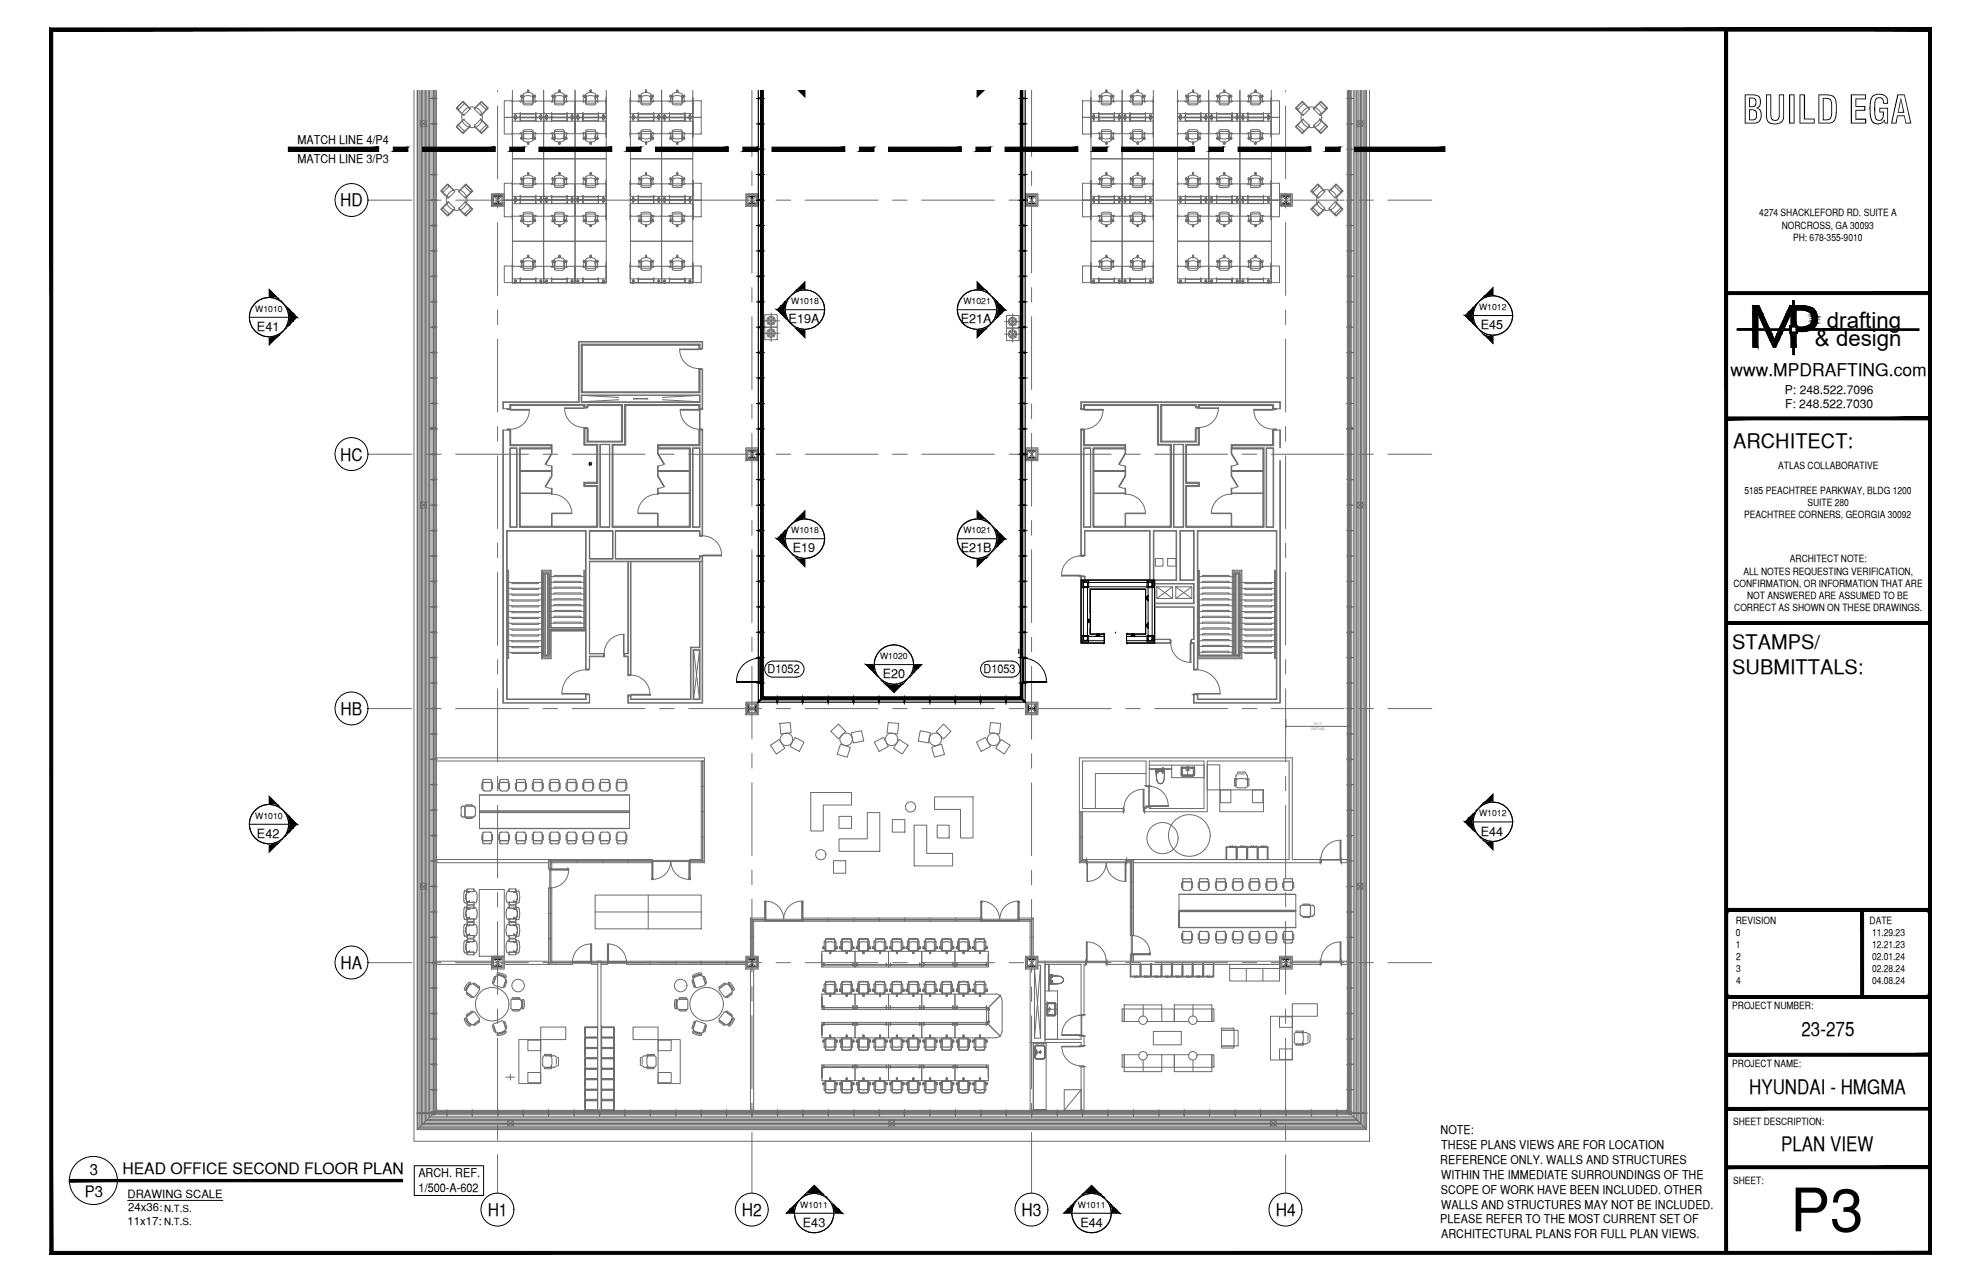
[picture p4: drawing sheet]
<svg xmlns="http://www.w3.org/2000/svg" width="432mm" height="279mm" viewBox="0 0 432 279" stroke-linecap="round" stroke-linejoin="round" font-family="sans-serif">
<defs><g id="words">
<text font-size="13.1" x="390.2" y="268.4">P3</text>
<text font-size="8.5" x="379.8" y="26.9">BUILD EGA</text>
<g font-size="4.9">
<text x="398.2" y="71.5">drafting</text>
<text x="395.6" y="75.5">&amp; design</text>
</g>
<g font-size="4.4">
<text x="377.8" y="97.5">ARCHITECT:</text>
<text x="377.6" y="141.5">STAMPS/</text>
<text x="377.6" y="146.9">SUBMITTALS:</text>
<text x="392.7" y="225.8">23-275</text>
<text x="381.3" y="238.5">HYUNDAI - HMGMA</text>
<text x="388.2" y="250.8">PLAN VIEW</text>
</g>
<g font-size="3.8">
<text x="74.2" y="45">HD</text>
<text x="377.2" y="82">www.MPDRAFTING.com</text>
<text x="74.2" y="100.4">HC</text>
<text x="74.2" y="155.8">HB</text>
<text x="74.2" y="211.2">HA</text>
<text x="106.3" y="265">H1</text>
<text x="161.7" y="265">H2</text>
<text x="222.6" y="265">H3</text>
<text x="278.1" y="265">H4</text>
</g>
<g font-size="3.4">
<text x="19.6" y="256">3</text>
<text x="26.7" y="255.8">HEAD OFFICE SECOND FLOOR PLAN</text>
<text x="18.5" y="260.8">P3</text>
</g>
<g font-size="2.8">
<text x="171.9" y="70.5">E19A</text>
<text x="209.4" y="70.5">E21A</text>
<text x="322.8" y="71.8">E45</text>
<text x="56" y="72.1">E41</text>
<text x="172.8" y="120.4">E19</text>
<text x="209.4" y="120.4">E21B</text>
<text x="192.4" y="147.8">E20</text>
<text x="56" y="182.6">E42</text>
<text x="322.8" y="182.1">E44</text>
<text x="175" y="267.4">E43</text>
<text x="235.5" y="267.4">E44</text>
</g>
<g font-size="2.6">
<text x="64.8" y="35.6">MATCH LINE 3/P3</text>
<text x="64.8" y="31.4">MATCH LINE 4/P4</text>
<text x="389.1" y="85.8">P: 248.522.7096</text>
<text x="389.1" y="89">F: 248.522.7030</text>
<text x="167.3" y="146.7">D1052</text>
<text x="214.4" y="146.7">D1053</text>
<text x="314" y="247.2">NOTE:</text>
<text x="314.1" y="250.4">THESE PLANS VIEWS ARE FOR LOCATION</text>
<text x="91.2" y="256.6">ARCH. REF.</text>
<text x="313.9" y="253.7">REFERENCE ONLY. WALLS AND STRUCTURES</text>
<text x="314.1" y="256.9">WITHIN THE IMMEDIATE SURROUNDINGS OF THE</text>
<text x="91.2" y="259.8">1/500-A-602</text>
<text x="314.1" y="260.2">SCOPE OF WORK HAVE BEEN INCLUDED. OTHER</text>
<text x="314.1" y="263.4">WALLS AND STRUCTURES MAY NOT BE INCLUDED.</text>
<text x="313.9" y="266.6">PLEASE REFER TO THE MOST CURRENT SET OF</text>
<text x="314.1" y="269.9">ARCHITECTURAL PLANS FOR FULL PLAN VIEWS.</text>
</g>
<g font-size="2.5">
<text x="27.8" y="261">DRAWING SCALE</text>
<text x="27.8" y="267.1">11x17:</text>
<text x="27.9" y="264">24x36:</text>
</g>
<g font-size="2.2">
<text x="383.5" y="47.1">4274 SHACKLEFORD RD. SUITE A</text>
<text x="388.4" y="49.8">NORCROSS, GA 30093</text>
<text x="390.8" y="52.5">PH: 678-355-9010</text>
<text x="380.2" y="107.6">5185 PEACHTREE PARKWAY, BLDG 1200</text>
<text x="387.6" y="102.3">ATLAS COLLABORATIVE</text>
<text x="380.2" y="113">PEACHTREE CORNERS, GEORGIA 30092</text>
<text x="394" y="110.3">SUITE 280</text>
<text x="380" y="125.2">ALL NOTES REQUESTING VERIFICATION,</text>
<text x="390.1" y="122.6">ARCHITECT NOTE:</text>
<text x="377.8" y="127.9">CONFIRMATION, OR INFORMATION THAT ARE</text>
<text x="380.8" y="130.6">NOT ANSWERED ARE ASSUMED TO BE</text>
<text x="378" y="133.2">CORRECT AS SHOWN ON THESE DRAWINGS.</text>
<text x="378.3" y="201.3">REVISION</text>
<text x="378.4" y="204">0</text>
<text x="407.5" y="201.3">DATE</text>
<text x="408" y="204">11.29.23</text>
<text x="378.3" y="206.6">1</text>
<text x="378.5" y="209.2">2</text>
<text x="408" y="206.6">12.21.23</text>
<text x="408" y="209.2">02.01.24</text>
<text x="378.5" y="211.9">3</text>
<text x="378.5" y="214.5">4</text>
<text x="408" y="211.9">02.28.24</text>
<text x="408" y="214.5">04.08.24</text>
<text x="377.6" y="219.9">PROJECT NUMBER:</text>
<text x="377.6" y="232.5">PROJECT NAME:</text>
<text x="377.8" y="245.2">SHEET DESCRIPTION:</text>
<text x="377.8" y="257.9">SHEET:</text>
</g>
<g font-size="2.1">
<text x="35.8" y="264.2">N.T.S.</text>
<text x="35.8" y="267.1">N.T.S.</text>
</g>
<g font-size="1.9">
<text x="55.6" y="67.9">W1010</text>
<text x="172.5" y="66.3">W1018</text>
<text x="210" y="66.3">W1021</text>
<text x="322.4" y="67.6">W1012</text>
<text x="172.5" y="116.2">W1018</text>
<text x="210" y="116.2">W1021</text>
<text x="191.8" y="143.6">W1020</text>
<text x="55.6" y="178.4">W1010</text>
<text x="322.4" y="177.9">W1012</text>
<text x="174.4" y="263.2">W1011</text>
<text x="234.9" y="263.2">W1011</text>
</g>
<g font-size=".7" fill="#6c6c6c">
<text x="285.8" y="159.2">[3073.40]</text>
<text x="286.3" y="157.9">10'-1&quot;</text>
</g>
</g></defs>
<!-- layer: LIGHT_2 -->
<g fill="none" stroke="#6c6c6c" stroke-width=".22">
<path d="M90.2 19.7v229h208.3v-229M90.9 19.7v226.5h207v-226.5M91 19.7v226.4M91.3 19.7v226.1M91.6 19.7v225.9M91.9 19.7v225.5M92.1 19.7v225.3M92.5 19.7v225M92.8 19.7v224.7M93 19.7v224.4M93.3 19.7v224.1M93.6 19.7v223.8"/>
<path d="M93.7 19.7v223.7h201.4v-223.7M94.2 19.7v222.6M94.5 19.7v222.9h199.8v-222.9M94.6 19.7v222.9h199.7v-222.9M94.6 19.7v222.8h199.6v-222.8M94.9 19.7v222.6h199v-222.6M95.1 19.7v222.3h198.6v-222.3M111.7 19.7v5.9h6.8v-5.9v5.9h6.8v-5.9v5.9h6.8v-5.9M115 20h.2M115 19.8v.2M115.1 19.8h.1M115.2 19.8h.1"/>
<path d="M115.3 19.8h.1M115.3 19.8v.2M121.8 20h.2M121.8 19.8v.2M121.9 19.8h.1M122 19.8h.1M122 19.8v.2M128.7 20h.1M128.7 19.8h.1M128.7 19.8v.2M128.8 19.8h.1M128.8 19.8v.3"/>
<path d="M137.4 19.7v5.9h6.8v-5.9v5.9h6.8v-5.9M140.7 19.8h.1M140.7 19.8v.2M140.7 20h.2M140.9 19.8h.1M141 19.8v.2M147.5 19.8h.1M147.5 19.8v.2M147.5 20h.2M147.7 19.8h.1M147.8 19.8v.2M237.8 19.7v5.9h6.8v-5.9v5.9h6.8v-5.9"/>
<path d="M241 19.8h.1M241 19.8v.2M241 20h.2M241.2 19.8h.1M241.3 19.8v.2M247.8 19.8v.2M247.8 20h.2M247.9 19.8h.1M248.1 19.8h.1M248.1 19.8v.2M256.7 19.7v5.9h6.8v-5.9v5.9h6.8v-5.9v5.9h6.8v-5.9M259.9 19.8v.2"/>
<path d="M259.9 20h.2M260 19.8h.1M260.2 19.8h.1M260.2 19.8v.2M266.8 19.8h.1M266.8 19.8v.3M266.8 20h.2M267 19.8h.1M267 19.8v.3M273.6 19.8h.1M273.6 19.8v.2M273.6 20h.1"/>
<path d="M273.7 19.8h.1M273.8 19.8v.2M294.6 19.7v222.6M295.3 19.7v224M295.7 19.7v224.3h-202.5M296 19.7v224.6M296.2 19.7v224.8h-203.6M296.5 19.7v225.2M296.8 19.7v225.4h-204.8M297.1 19.7v225.7M297.4 19.7v226h-206M297.7 19.7v226.3"/>
<path d="M91.6 26.2l1.5 1.5M93.1 26.2l-1.5 1.5M93.7 38h1.6M93.7 32.5h1.6M93.7 27h1.6M93.7 21.5h1.6M94.2 38h.7v.2h-.7zM94.2 32.4h.7v.2h-.7zM94.2 26.9h.7v.2h-.7zM94.2 21.3h.7v.2h-.7zM99.4 27.6l1.6-1.5-1.5 1.6zM99.5 23.5l1.5 1.6-1.6-1.5z"/>
<path d="M99.9 23.8h.1M99.9 27.4h.1M99.9 27.3l1.3 1.3M100.8 22.2l.2-.1 1.5 1.5-.1 .1zM100.8 22.2l-1.3 1.3 1.4-1.3M100.8 29l1.7-1.4-1.5 1.5zM100.9 29l-1.4-1.3 1.3 1.3M101 25.1h.1M101 26.1h.1M101.2 22.5h.1M101.2 25.1h.1M101.2 28.6h.1"/>
<path d="M101.2 26.1h.1M101.2 26.1l1.2 1.3M101.2 22.6l-1.3 1.3M102.4 23.8h.1M102.4 23.7h.1M102.4 27.4h.1M102.4 23.8l-1.2 1.3M102.4 27.4v.1M103.4 23.6l1.5-1.5 .1 .1-1.6 1.5zM103.4 27.5l1.6 1.5-.1 .1zM103.4 27.4h.1M103.4 23.8h.1"/>
<path d="M103.4 23.7h.1M103.4 27.4v.1M103.4 23.8l1.3 1.3M104.6 22.6l1.3 1.3M104.7 28.6h.1M104.7 26.1h.1M104.7 22.5h.1M104.7 25.1h.1M104.7 26.1l-1.3 1.3M104.8 26.1l.1-.1 1.5 1.6v.1zM104.8 26.1h.1M104.8 25.1h.1"/>
<path d="M105.9 27.3l-1.3 1.3M106 27.4h.1M106 23.9l.4-.4v.1l-1.5 1.5h-.1zM106 23.8h.1M106.3 27.6l-1.3 1.4 1.4-1.3M106.4 23.5l-1.4-1.3 1.3 1.4M109.9 39.9h1.8v3.7h-1.8zM109.9 25.6h1.8v3.6h-1.8zM109.9 22h1.8v3.6h-1.8zM111.6 39.8h.2v.5h-.2zM111.6 28.9h.2v.4h-.2zM111.6 21.8h.2v.5h-.2z"/>
<path d="M111.7 34.6h6.8v9h-6.8zM111.7 39.3h.1M111.7 25.6v9h6.8v-9h-6.8v3.4l.2 .1M111.7 25.6h5.1M111.7 26.4h.1M111.7 25.6h.1M111.7 26.5h.1M111.7 29.9h.1M111.7 22.2v3.4M111.7 24.8h.1M111.7 24.7h.1M111.7 21.3h.1"/>
<path d="M111.7 24.8h6.8M111.7 21.3v3.4M111.7 26.5v3.4M111.7 39.3v3.4M111.7 26.4h6.8M111.8 25.6h6.7M111.8 25.6h.1M111.9 29.1h6.5M112.1 25.8h.1M112.1 25.4h.1M112.1 25.3h.1M112.1 25.5h.4"/>
<path d="M112.1 25.3h.2M112.1 25.3v.1M112.1 25.8h.4M112.1 25.8h.2M112.3 25.6h.1M112.3 25.5h.1M112.3 25.8h.1M112.3 26.2h.1M112.3 25.7h.1M112.3 25.3h.1M112.3 25.1h.1M112.3 25.1v.2"/>
<path d="M112.3 25.5v.1M112.3 25.7v.1M112.3 25.8v.4M112.4 25.5h.1M112.4 25.6h.1M112.4 25.8h.1M112.4 26.2h.1M112.4 25.7h.1M112.4 25.3h.1M112.4 25.1h.1M112.4 25.1v.2M112.4 25.5v.1"/>
<path d="M112.4 25.7v.1M112.4 25.8v.4M112.5 25.8h.1M112.5 25.4h.1M112.5 25.3h.1M112.5 25.3v.1M113.3 22.1l.3 .1M113.4 26.3v-.7v.8M113.4 26.4h.1M113.4 26.3h.1M113.4 25.6h.1M113.4 24.8v.8v-.7"/>
<path d="M113.4 24.8h.1M113.4 24.9h.1M113.4 24.9h3.4M113.4 26.3h3.4M113.5 30.1l.2-.1-.1 .2h.2M113.5 21.1h.2l-.1 .1M113.5 39.1h.2M113.5 39.1h.1M113.5 30.2h.1M113.5 21h.1M113.6 29l-.3 .1M113.6 38.9h.1"/>
<path d="M113.6 30.3h.1M113.6 20.8l.1 .3M113.6 20.9h.1M113.6 29.1l.1 .8M113.6 29.9l.1 .1M113.6 22.1l.1 .1M113.7 39.1h.1M113.7 39.2v.9M113.7 30.1h.1M113.7 21.1h.1M113.7 21.3l-.1 .8M113.7 39.1l-.1 .1"/>
<path d="M113.7 29l-.1 .1M113.7 38.9v.2M113.7 38.9h-.2v.2h.2M113.7 38.9h.1M113.7 30.1l-.2 .1v.2l.3-.2M113.7 30.3h.1M113.7 29l.2 .1M113.7 21h.1M113.7 21.1l.2 .1M113.7 39.2h.2M113.7 30h.2M113.7 30.3l-.1 .1"/>
<path d="M113.8 39.2l.1-.3h.2l-.1 1.7M113.8 30l.1 .4h.2M113.8 30.2h.1M113.8 21l-.3-.1v.1l.2 .1M113.8 21h.1M113.8 39.1l.1 .1M113.9 29.9l-.1 .1M113.9 22.1l-.2 .1M113.9 39l.2 .1M113.9 21l.2 .1M114 21.3v.8M114 29.1v.8"/>
<path d="M114 39.2v.9M114 22.5l.3 .3M114 38.6a1.68 1.68 0 0 1 2.2 0M114 30.6a1.68 1.68 0 0 0 2.2 0M114 20.5a1.68 1.68 0 0 1 2.2 0M114 38.5l.1 1.7M114 28.6l.1 1.7M114 20.6l.2 .4M114 22.2l.2 .3M114.1 30h-.2v.3l.3 .1M114.1 20.8l-.2 .1-.1 .2M114.1 29l.1 1.2-.2 .4"/>
<path d="M114.1 30.1l-.2 .1M114.1 20.9l-.1 1.6M114.2 39l.7-.2 1.1 .2M114.2 21l.7-.2 1.1 .2M114.2 38.9h-.3v.3h.2M114.2 20.9h-.3v.2l.2 .1M114.2 21l-.1 1.2M114.2 28.7l-.2 .3M114.2 28.7h1.8l.1 .3M114.3 28.3l-.3 .3M114.3 28.3h1.7l.2 .3M114.4 22.9h1.5"/>
<path d="M115 37.9h.2M115 37.8v.2M115.1 38v-.2h.1v.2M115.1 38h.1M115.1 37.8h.1M115.1 31.2v.2h.1v-.2M115.1 31.2h.1M115.1 31.4h.1M115.1 20.1v-.4h.1v.4M115.1 20.1h.1M115.1 20h.1M115.1 20v.1"/>
<path d="M115.1 31.1v.1M115.1 38v.2M115.2 31.1h-.2v.3M115.2 38h.1M115.2 31.2h.1M115.2 20.1h.1M115.2 31.1v.1M115.2 38v.2M115.2 37.8h.1M115.2 31.4h.1M115.3 37.8h.1M115.3 38h.1"/>
<path d="M115.3 31.4h.1M115.3 31.2h.1M115.3 20h.1M115.3 20l-.1 .1M115.3 31.2v.2M115.3 37.8v.2M116 30.1l-1.1 .2-.7-.2M116.1 30h.2v.3l-.2 .1h.3l.1-.4M116.1 20.8l.3 .1 .1 .2M116.1 38.9l.1 1.6M116.1 29v1.2l.1 .4M116.1 30.1l.2 .1"/>
<path d="M116.2 22.5l-.1 .3-.3 .1M116.2 20.6l-.2 1.9h-1.8M116.2 38.5l-.1 1.7M116.2 28.6l-.1 1.7M116.3 29.1v.8M116.3 29.9l.1 .1M116.3 22.1l.1 .1M116.3 21.1v-.2h-.2l.1 1.6M116.3 39l-.2 .1M116.3 21l-.2 .1M116.3 21.1l-.2 .1M116.4 39.1v1"/>
<path d="M116.4 29l-.1 .1M116.4 21.1l-.1 1M116.4 30l.2 .1-.1 .1M116.4 29l.2 .1M116.4 21.1l.2 .1v.9M116.4 39.2h.1M116.5 39.2l-.1-.3h-.3h.2v.3h-.2M116.5 38.9h.2l.1 .2h-.3M116.5 30.2h.1M116.5 21l.2-.1 .1 .1-.3 .1M116.5 21h.1M116.5 21.1h.1"/>
<path d="M116.5 38.9h.1M116.5 39.1h.1M116.5 30.1h.1M116.5 38.9v.2M116.5 20.9v.2M116.5 39.1l.1 .1M116.5 30.1l.3 .1-.1 .2-.2-.2M116.5 30.3h.1M116.5 30.3l.1 .1M116.6 29.9l-.1 .1M116.6 22.1l-.2 .1M116.6 39.1h.1"/>
<path d="M116.6 30.1h.1M116.6 21.1h.1M116.6 39.2v.9M116.6 30l.2 .1M116.6 29l.3 .1M116.6 38.9h.1M116.6 30.3h.1M116.6 20.9h.1M116.6 38.9h-.1M116.6 29.1v.8M116.6 20.8l-.1 .1M116.7 39.1h.1"/>
<path d="M116.7 30.2h.1M116.7 21h.1M116.8 26.3v-.7v.8M116.8 26.3h.1M116.8 25.6h.1M116.8 26.4h.1M116.8 24.8v.8v-.7M116.8 24.9h.1M116.8 24.8h.1M116.8 39.1h-.2M116.8 21.1h-.2M116.9 22.1l-.3 .1"/>
<path d="M117.7 25.8h.1M117.7 25.4h.1M117.7 25.3h.1M117.7 25.5h.3M117.7 25.3v.1M117.7 25.8h.3M117.8 25.8h.1M117.8 25.3h.1M117.9 25.5h.1M117.9 25.6h.1M117.9 26.2h.1M117.9 25.7h.1"/>
<path d="M117.9 25.1h.1M117.9 25.1v.2M117.9 25.5v.1M117.9 25.7v.1M117.9 25.8v.4M118 25.8h.1M118 25.3h.1M118 25.4h.1M118.1 25.3v.1M118.1 25.8h.1M118.5 28.9l.1 .2M118.5 34.6h6.8v9h-6.8z"/>
<path d="M118.5 25.6v3.4M118.5 26.4h.1M118.5 25.6h.1M118.5 25.6v9h6.8v-9h-6.8v3.4M118.5 22.2v3.4M118.5 24.8h.1M118.5 28.9l-.2 .2M118.6 26.4h.1M118.6 25.6h.1M118.6 24.8h.1M118.6 24.8h13.5M118.6 25.6h6.7"/>
<path d="M118.6 26.4h13.5M118.6 22l-.1 .2-.1-.2h-6.5l-.2 .2M118.7 22h6.5M118.7 29.1h6.5M118.9 25.3v.1M118.9 25.8h.1M119 25.8h.1M119 25.4h.1M119 25.3h.1M119 25.5h.3M119 25.8h.3M119.1 25.6h.1"/>
<path d="M119.1 25.5h.1M119.1 25.8h.1M119.1 26.2h.1M119.1 25.7h.1M119.1 25.3h.1M119.1 25.1h.1M119.1 25.1v.2M119.1 25.5v.1M119.1 25.7v.1M119.1 25.8v.4M119.2 25.5h.1M119.2 25.6h.1"/>
<path d="M119.2 25.8h.1M119.2 26.2h.1M119.2 25.7h.1M119.2 25.3h.1M119.2 25.1h.1M119.2 25.1v.2M119.2 25.5v.1M119.2 25.7v.1M119.2 25.8v.4M119.3 25.8h.1M119.3 25.4h.1M119.3 25.3h.1"/>
<path d="M119.3 25.3v.1M120.1 22.1l.3 .1M120.2 26.4h.1M120.2 25.6h.1M120.2 24.8h.1M120.2 24.8v1.6M120.3 26.3h.1M120.3 25.6h.1M120.3 26.4h.1M120.3 24.9h.1M120.3 24.8h.1M120.3 24.9h3.3"/>
<path d="M120.3 24.9v1.4M120.3 26.3h3.3M120.3 39.1h.1M120.3 30.1l.3 .1M120.3 30.2h.1M120.3 21h.1M120.3 21.1h.2M120.4 29l-.3 .1M120.4 38.9h.1M120.4 30.3h.1M120.4 20.9h.1M120.4 38.9h.2"/>
<path d="M120.4 29.1l.1 .8M120.4 20.8l.2 .1M120.4 22.1l.1 .1M120.5 39.2v.9M120.5 29.9l.1 .1M120.5 29l-.1 .1M120.5 38.9v.2h-.2M120.5 20.9v.2M120.5 39.1h.1M120.5 38.9h.1M120.5 30.1l-.2 .1v.2l.3-.2M120.5 30.1h.1"/>
<path d="M120.5 30.3h.1M120.5 29l.3 .1M120.5 21.1h.1M120.5 21h.1M120.5 38.9l.1 .1M120.6 39.1l-.1 .1M120.6 21.1l-.2 1M120.6 38.9h-.3v.2h.2M120.6 30h.1v.3l.3 .1h-.4zM120.6 30.2h.1M120.6 21l-.3-.1v.1l.2 .1M120.6 21h.1"/>
<path d="M120.6 38.9v.1M120.6 30.3l-.2 .1M120.7 39.1v1M120.7 21.1l.1 1M120.7 21.1v-.2h.3l-.2 1.6M120.7 39l.2 .1M120.7 21l.2 .1M120.8 39.2h.1M120.8 29.1v.8M120.8 21.1l.1 .1M120.8 29.9l-.1 .1M120.8 22.1l-.3 .1"/>
<path d="M120.8 38.6a1.68 1.68 0 0 1 2.2 0M120.8 30.6a1.68 1.68 0 0 0 2.2 0M120.8 20.5a1.68 1.68 0 0 1 2.2 0M120.8 38.5l.2 .6-.1 1.1M120.8 28.6l.2 1.7M120.8 20.6l.2 .4-.1 1.2M120.8 22.5l.3 .3M120.8 22.2l.2 .3M120.9 29l.1 1.2-.2 .4M120.9 30.1l-.2 .1M120.9 30h-.1M121 39l.7-.2 1.1 .2"/>
<path d="M121 21l.7-.2 1.1 .2M121 38.9h-.3v.3h-.1v-.3h.4l-.2 1.7M121 20.8l-.4 .1v.2h.1M121.1 28.3l-.3 .3M121.2 22.9h1.5M121.8 37.9h.2M121.8 37.8v.2M121.9 38v-.2h.1v.2M121.9 38h.1M121.9 37.8h.1M121.9 31.2v.2h.1v-.2M121.9 31.2h.1"/>
<path d="M121.9 31.4h.1M121.9 20.1v-.4h.1v.4M121.9 20.1h.1M121.9 20h.1M121.9 20v.1M121.9 31.1v.1M121.9 38v.2M122 31.1h-.2v.3M122 20v.1M122 31.1v.1M122 38v.2M122 37.8h.1"/>
<path d="M122 38h.1M122 31.4h.1M122 31.2h.1M122 20h.1M122 31.2v.2M122 37.8v.2M122.6 28.3l.3 .1 .1 .2M122.6 28.3h-1.5M122.8 28.7h-1.8l-.2 .3M122.8 28.7l.1 .3M122.8 30.1l-1.1 .2-.7-.2M122.9 38.9h.4v.3h-.1v-.3z"/>
<path d="M122.9 20.8l.4 .1v.2h-.1v-.2h-.3l.2 1.6M122.9 21.2l.3-.1-.1 1M122.9 38.9l.2 1.6M122.9 29v1.2l.1 .4M122.9 30.1l.3 .1M122.9 30h.2M123 22.5l-.1 .3-.3 .1M123 20.6l-.2 1.9h-1.8M123 38.5l-.1 1.7M123.1 29.1v.8M123.1 28.6l-.2 1.7M123.1 29.9l.1 .1"/>
<path d="M123.1 22.1l.1 .1M123.1 39.2h-.2M123.2 39.1v1M123.2 29l-.1 .1M123.2 30h.1v.4h-.4l.3-.1zM123.2 29l.2 .1M123.2 39l-.3 .1M123.2 21l-.3 .1M123.3 21h.1M123.3 30.2h.1M123.3 39.1l.1 .1M123.3 21.1l.1 .1"/>
<path d="M123.3 38.9h.3v.2h-.3M123.3 39.1h.1M123.3 38.9h.1M123.3 30.1l.3 .1v.2l-.3-.2M123.3 30.1h.1M123.3 30.3h.1M123.3 21l.3-.1-.3 .2M123.3 21.1h.1M123.3 38.9v.1M123.3 30.3l.2 .1M123.3 38.9l.1 .2M123.4 29.9l-.1 .1"/>
<path d="M123.4 39.1h.1M123.4 30.1h.1M123.4 21.1h.1M123.4 29l.3 .1M123.4 22.1l-.2 .1M123.4 39.2l.1 .9M123.4 21.3l.1 .8M123.5 38.9h.1M123.5 30.3h.1M123.5 20.8l-.2 .1 .1 .2M123.5 20.9h.1M123.5 38.9h-.2"/>
<path d="M123.5 29.1l-.1 .8M123.6 39.1h.1M123.6 26.3h.1M123.6 25.6h.1M123.6 30.1l-.2-.1-.1 .2M123.6 30.2h.1M123.6 26.4h.1M123.6 24.9h.1M123.6 21h.1M123.6 24.8h.1M123.6 39.1h-.2M123.6 21.1h-.2"/>
<path d="M123.6 24.9v.7h1.7M123.6 24.8v1.6M123.7 22.1l-.3 .1M124.5 25.8h.1M124.5 25.4h.1M124.5 25.3h.1M124.5 25.5h.3M124.5 25.3h.2M124.5 25.3v.1M124.5 25.8h.3M124.5 25.8h.2M124.7 25.5h.1"/>
<path d="M124.7 25.6h.1M124.7 25.8h.1M124.7 26.2h.1M124.7 25.7h.1M124.7 25.3h.1M124.7 25.1h.1M124.7 25.1v.2M124.7 25.5v.1M124.7 25.7v.1M124.7 25.8v.4M124.8 25.5h.1M124.8 25.6h.1"/>
<path d="M124.8 25.8h.1M124.8 26.2h.1M124.8 25.7h.1M124.8 25.3h.1M124.8 25.1h.1M124.8 25.1v.2M124.8 25.5v.1M124.8 25.7v.1M124.8 25.8v.4M124.8 25.4h.1M124.9 25.3v.1M124.9 25.8h.1"/>
<path d="M125.1 22l.2 .2M125.3 28.9l-.2 .2M125.3 25.6h.1M125.3 28.9l.2 .2M125.3 34.6h6.8v9h-6.8zM125.3 25.6h-1.7v.7M125.3 25.6v3.4M125.3 26.4h.1M125.3 25.6v9h6.8v-9h-6.8v3.4M125.3 25.6h6.8M125.3 22.2v3.4M125.3 24.8h.1"/>
<path d="M125.5 22l-.2 .2M125.5 22h6.4l.2 .2M125.5 29.1h6.5M125.8 25.8h.1M125.8 25.4h.1M125.8 25.3h.1M125.8 25.5h.3M125.8 25.3v.1M125.8 25.8h.3M125.9 25.8h.1M125.9 25.3h.1M125.9 25.6h.1"/>
<path d="M125.9 25.5h.1M125.9 26.2h.1M125.9 25.7h.1M125.9 25.1h.1M125.9 25.1v.2M125.9 25.5v.1M125.9 25.7v.1M125.9 25.8v.4M126 25.5h.1M126 25.6h.1M126 26.2h.1M126 25.7h.1"/>
<path d="M126 25.1h.1M126 25.1v.2M126 25.5v.1M126 25.7v.1M126 25.8v.4M126 25.8h.1M126 25.3h.1M126.1 25.8h.1M126.1 25.4h.1M126.1 25.3h.1M126.2 25.3v.1M126.2 25.8h.1"/>
<path d="M127 22.1l.2 .1M127.1 26.3v-.7v.8M127.1 26.4h.1M127.1 26.3h.1M127.1 25.6h.1M127.1 24.8v.8v-.7M127.1 24.8h.1M127.1 24.9h.1M127.1 24.9h3.3M127.1 26.3h3.3M127.1 39.1h.1M127.1 30.2h.1"/>
<path d="M127.1 21h.1M127.1 39.1h.2M127.1 21.1h.2M127.2 38.9h.1M127.2 30.3h.1M127.2 20.9h.1M127.2 38.9h.2M127.2 29.1l.1 .8M127.2 20.8l.2 .1M127.2 22.1l.3 .1M127.2 29l-.2 .1M127.3 30l-.1 .2h.2"/>
<path d="M127.3 39.2v.9M127.3 29.9v.1M127.3 20.9v.2M127.3 39.1h.1M127.3 30.1h.1M127.3 21.1h.1M127.3 21h.1M127.3 30l-.2 .1M127.3 39.1v.1M127.3 21.1l-.1 1M127.4 38.9h-.3v.2h.3M127.4 39.1h.1"/>
<path d="M127.4 38.9h.1M127.4 30h.1v.3l.3 .1h-.4zM127.4 30.1l-.3 .1v.2l.3-.2M127.4 30.1h.1M127.4 30.2h.1M127.4 30.3h.1M127.4 21l-.3-.1v.1l.3 .1M127.4 21.1h.1M127.4 21h.1M127.4 38.9v.1M127.4 30.3l-.2 .1M127.4 39l-.2-.1 .1 .2"/>
<path d="M127.5 39.1l.1 .1M127.5 29l.1 .1M127.5 21.1l.1 .1M127.5 29l-.3 .1M127.5 39l.3 .1M127.5 21l.3 .1M127.6 39.2h.1M127.6 21.1l.1 .1M127.6 29.9l-.1 .1M127.6 22.1l-.1 .1M127.6 38.5l.2 .6v1.1M127.6 21.3v.8"/>
<path d="M127.6 29.1v.8M127.6 39.2v.9M127.6 28.6l.2 1.7M127.6 20.6l.2 .4M127.6 28.6l.1-.1a2.78 2.78 0 0 1 2.1-.1l.1 .2M127.6 22.5l.3 .3M127.7 38.6a1.68 1.68 0 0 1 2.1 0M127.7 30.6a1.68 1.68 0 0 0 2.1 0M127.7 20.5a1.68 1.68 0 0 1 2.1 0M127.7 30h-.1M127.8 38.9h-.3v.3h-.1v-.3h.4l-.2 1.7M127.8 20.8l-.4 .1v.2h.1v-.2h.3l-.2 1.6"/>
<path d="M127.8 29v1.2l-.2 .4M127.8 30.1l-.3 .1M127.8 39l.8-.2 1.1 .2M127.8 21l.8-.2 1.1 .2M127.8 21v1.2M128 22.9h1.5M128.7 37.9h.1M128.7 31.1h.1M128.7 38v-.2h.1v.2M128.7 38h.1M128.7 37.8h.1M128.7 31.2v.2h.1v-.2"/>
<path d="M128.7 31.2h.1M128.7 31.4h.1M128.7 20.1v-.4h.1v.4M128.7 20.1h.1M128.7 31.2v.2M128.7 37.8v.2M128.7 31.1v.1M128.7 38v.2M128.7 20v.1M128.8 38h.1M128.8 37.8h.1M128.8 31.2h.1"/>
<path d="M128.8 31.4h.1M128.8 20.1h.1M128.8 20h.1M128.8 31.1v.3M128.8 37.8v.4M129.6 28.7h-1.8l-.1 .3M129.7 28.7l.1 .3M129.7 21l.1 1.2-.1 .3h-1.9l-.1-.3M129.7 30.1l-1.1 .2-.8-.2M129.7 38.9h.3l.1 .3h-.1v-.3zM129.7 20.8l.3 .1 .1 .2h-.1M129.7 38.9l.2 1.6"/>
<path d="M129.8 29l-.1 1.2 .2 .4M129.8 30.1l.2 .1M129.8 30h.1M129.9 22.5l-.1 .3-.3 .1M129.9 38.5l-.2 .6 .1 1.1M129.9 29.1v.8M129.9 28.6l-.2 1.7M129.9 20.6l-.2 .4M129.9 29.9l.1 .1M129.9 22.1l.3 .1M129.9 39.2h-.1M129.9 21.1l-.1 .1"/>
<path d="M130 39.1v1M130 21.1l-.1 1M130 30h.1l-.1 .4h-.3l.3-.1zM130 21.1v-.2h-.3l.2 1.6M130 39l-.2 .1M130 21l-.2 .1M130 21h.2M130 30.2h.2M130.1 39.1l.1 .1M130.1 21.1l.1 .1M130.1 38.9h.3v.2h-.2M130.1 38.9h.1"/>
<path d="M130.1 30.2h.1M130.1 30.3h.1M130.1 21l.3-.1v.1l-.2 .1M130.1 21h.1M130.1 21.1h.1M130.1 39.1h.1M130.1 38.9v.1M130.1 30.1h.1M130.1 30.3l.2 .1M130.1 38.9l.1 .2M130.1 29l.1 .1M130.2 29.9l-.1 .1"/>
<path d="M130.2 39.1h.1M130.2 30.1l.2 .1v.2l-.3-.2M130.2 30.1h.1M130.2 29l-.3 .1M130.2 21.1h.1M130.2 38.9l-.2 .1M130.2 30l-.1 .2M130.2 29l.3 .1M130.2 22.1l-.1 .1M130.2 39.2l.1 .9M130.2 30l.2 .1M130.2 21.3l.1 .8"/>
<path d="M130.3 38.9h.1M130.3 30.3h.1M130.3 20.8l-.2 .1 .1 .2M130.3 20.9h.1M130.3 38.9h-.2M130.3 29.1l-.1 .8M130.4 39.1h.1M130.4 30.2h.1M130.4 21h.1M130.4 39.1h-.2M130.4 21.1h-.2M130.4 26.3v-.7v.8"/>
<path d="M130.4 26.4h.1M130.4 26.3h.1M130.4 25.6h.1M130.4 24.8v.8v-.7M130.4 24.8h.1M130.4 24.9h.1M130.5 22.1l-.3 .1M131.3 25.8h.1M131.3 25.4h.1M131.3 25.3h.1M131.3 25.5h.4M131.3 25.3v.1"/>
<path d="M131.3 25.8h.4M131.4 25.5h.1M131.4 25.6h.1M131.4 25.8h.1M131.4 26.2h.1M131.4 25.7h.1M131.4 25.3h.1M131.4 25.1h.1M131.4 25.1h.2M131.4 25.1v.2M131.4 25.5v.1M131.4 25.7v.1"/>
<path d="M131.4 25.8v.4M131.4 26.2h.2M131.4 25.5h.2M131.6 25.5h.1M131.6 25.6h.1M131.6 25.8h.1M131.6 26.2h.1M131.6 25.7h.1M131.6 25.3h.1M131.6 25.1h.1M131.6 25.1v.2M131.6 25.5v.1"/>
<path d="M131.6 25.7v.1M131.6 25.8v.4M131.7 25.8h.1M131.7 25.4h.1M131.7 25.3h.1M131.7 25.3v.1M132.1 28.9l-.2 .2M132.1 39.8h.1v.5h-.1zM132.1 25.6h.1M132.1 28.9h.1v.4h-.1zM132.1 21.8h.1v.5h-.1zM132.1 39.3h.1"/>
<path d="M132.1 25.6v3.4M132.1 26.4h.1M132.1 26.5h.1M132.1 29.9h.1M132.1 22.2v3.4M132.1 24.8h.1M132.1 24.7h.1M132.1 21.3h.1M132.1 21.3v3.4M132.1 26.5v3.4M132.1 39.3v3.4M137.4 39.3v3.4z"/>
<path d="M137.4 39.8h.1v.5h-.1zM137.4 26.5v3.4zM137.4 28.9h.1v.4h-.1zM137.4 21.3v3.4zM137.4 21.8h.1v.5h-.1zM137.4 34.6h6.8v9h-6.8zM137.4 25.6v9h6.8v-9h-6.8v3.4l.2 .1M137.4 25.6h6.8M137.4 26.4h.1M137.4 25.6h.1M137.4 25.6h6.7M137.4 22.2v3.4"/>
<path d="M137.4 24.8h.1M137.4 24.8h13.6M137.4 26.4h13.6M137.6 29.1h6.4M137.9 25.8h.1M137.9 25.4h.1M137.9 25.3h.1M137.9 25.5h.3M137.9 25.3v.1M137.9 25.8h.3M138 25.6h.1M138 25.5h.1"/>
<path d="M138 26.2h.1M138 25.7h.1M138 25.1h.1M138 25.1v.2M138 25.5v.1M138 25.7v.1M138 25.8v.4M138.1 25.8h.1M138.1 25.3h.1M138.2 25.8h.1M138.2 25.4h.1M138.2 25.3h.1"/>
<path d="M138.2 25.3v.1M139 22.1l.3 .1M139.1 26.3v-.7v.8M139.1 26.4h.1M139.1 26.3h.1M139.1 25.6h.1M139.1 24.8v.8v-.7M139.1 24.8h.1M139.1 24.9h.1M139.1 24.9h3.4M139.1 26.3h3.4M139.2 39.1h.1"/>
<path d="M139.2 30.2h.1M139.2 21h.1M139.2 21.1h.2l-.1 1M139.2 39.1h.2M139.3 38.9h.1M139.3 30.3h.1M139.3 20.9h.1M139.3 29.1v.8M139.3 20.8l.1 .1M139.3 22.1l.1 .1M139.3 29l-.3 .1M139.3 30l.1 .2"/>
<path d="M139.3 39.2l.1 .9M139.3 29.9l.1 .1M139.4 29l-.1 .1M139.4 38.9l-.1 .2M139.4 20.9l-.1 .2M139.4 39.1h.1M139.4 30.1h.1M139.4 29l.2 .1M139.4 21.1h.1M139.4 30l-.2 .1M139.4 39.1l-.1 .1M139.4 38.9h-.2v.2h.2"/>
<path d="M139.4 38.9h.1M139.4 30h.2v.3l.2 .1h-.3zM139.4 30.1l-.2 .1v.2l.2-.2M139.4 30.2h.1M139.4 30.3h.1M139.4 21l-.2-.1 .2 .2M139.4 21h.1M139.4 38.9l.1 .1M139.4 38.9v.1M139.4 30.3l-.1 .1M139.5 39.1l.1 .1M139.5 21.1l.1 .1"/>
<path d="M139.6 21.1v-.2h.2l-.1 1.6M139.6 39l.2 .1M139.6 21l.2 .1M139.6 39.2h.2M139.6 21.1l.2 .1M139.6 29.9l-.1 .1M139.6 22.1l-.2 .1M139.7 38.5l.2 .6-.1 1.1M139.7 21.3v.8M139.7 29.1v.8M139.7 39.2v.9M139.7 28.6l.1 1.7"/>
<path d="M139.7 20.6l.2 .4M139.7 22.5l.3 .3M139.7 38.6a1.68 1.68 0 0 1 2.2 0M139.7 30.6a1.68 1.68 0 0 0 2.2 0M139.7 20.5a1.68 1.68 0 0 1 2.2 0M139.8 22.2l.1 .3M139.8 38.9h-.2v.3h-.2l.1-.3h.3l-.1 1.7M139.8 20.8l-.3 .1-.1 .2h.2M139.8 29l.1 1.2-.2 .4M139.8 30.1l-.2 .1M139.8 30h-.2M139.9 39l.7-.2 1.1 .2"/>
<path d="M139.9 21l.7-.2 1.1 .2M139.9 21l-.1 1.2M139.9 28.7l-.1 .3M139.9 28.7h1.8l.2 .3M140 28.3l-.3 .3M140 22.9h1.5M140 28.3h1.7l.2 .3M140.7 37.8h.1M140.7 38h.1M140.7 31.4h.1M140.7 31.2h.1M140.7 20h.1"/>
<path d="M140.7 31.2v.2M140.7 37.8v.2M140.7 37.9h.2M140.7 31.1h.2M140.8 38l-.1-.2h.2v.2M140.8 31.1l-.1 .3h.2v-.2M140.8 20.1l-.1-.4h.2v.4M140.8 20v.1M140.8 38v.2M140.9 38h.1M140.9 37.8h.1M140.9 31.2h.1"/>
<path d="M140.9 31.4h.1M140.9 20.1h.1M140.9 20h.1M140.9 20v.1M140.9 31.1v.1M140.9 38v.2M141 31.2v.2M141 37.8v.2M141.7 21l.2 1.2-.2 .3h-1.7M141.7 30.1l-1.1 .2-.7-.2M141.8 38.9h.3l.1 .3h-.2v-.3zM141.8 20.8l.3 .1 .1 .2"/>
<path d="M141.8 38.9l.1 1.6M141.9 21.2l.1-.1-.1 .1M141.9 29l-.2 1.2 .2 .4M141.9 30.1l.1 .1M141.9 30h.1M141.9 22.5l-.1 .3-.2 .1M141.9 29.9l.1 .1M141.9 22.1l.1 .1M141.9 38.5l-.2 .6 .2 1.1M141.9 28.6l-.1 1.7M141.9 20.6l-.2 .4M142 39.2h-.1"/>
<path d="M142 21.3v.8M142 29.1v.8M142 39.2v.9M142 39.1l-.1 .1M142 29l-.1 .1M142 30h.2l-.1 .4h-.3l.2-.1zM142 29l.3 .1M142 39l-.1 .1M142 21l-.1 .1M142.1 21h.1M142.1 30.2h.1M142.1 21.1l.1 .1"/>
<path d="M142.2 38.9h.2l.1 .2h-.3M142.2 30.2h.1M142.2 21.1h-.2v-.2h-.2l.1 1.6M142.2 21l.2-.1 .1 .1-.3 .1M142.2 21h.1M142.2 21.1h.1M142.2 38.9v.1M142.2 30.1h.1M142.2 30.3l.2 .1M142.2 38.9v.2M142.2 29.9l-.1 .1M142.2 39.1h.1"/>
<path d="M142.2 38.9h.1M142.2 39.1v.1M142.2 30.1l.3 .1-.1 .2-.2-.2M142.2 30.3h.1M142.2 38.9l-.1 .1M142.2 30v.2M142.3 29l.2 .1M142.3 22.1l-.3 .1M142.3 39.2l.1 .9M142.3 30l.1 .1M142.3 21.3l.1 .8M142.4 38.9h.1"/>
<path d="M142.4 30.3h.1M142.4 20.8l-.2 .1v.2M142.4 20.9h.1M142.4 38.9h-.2M142.4 29.1l-.1 .8M142.4 39.1h.1M142.4 30.2h.1M142.4 21h.1M142.4 39.1h-.1M142.4 21.1h-.1M142.5 26.3v-.7v.8M142.5 26.4h.1"/>
<path d="M142.5 26.3h.1M142.5 25.6h.1M142.5 24.8v.8v-.7M142.5 24.8h.1M142.5 24.9h.1M142.5 22.1l-.2 .1M143.4 25.3v.1M143.4 25.8h.1M143.4 25.4h.1M143.4 25.3h.1M143.4 25.5h.4M143.4 25.8h.4"/>
<path d="M143.5 25.5h.1M143.5 25.6h.1M143.5 25.8h.1M143.5 26.2h.1M143.5 25.7h.1M143.5 25.3h.1M143.5 25.1h.1M143.5 25.1v.2M143.5 25.5v.1M143.5 25.7v.1M143.5 25.8v.4M143.6 25.5h.1"/>
<path d="M143.6 25.6h.1M143.6 25.8h.1M143.6 26.2h.1M143.6 25.7h.1M143.6 25.3h.1M143.6 25.1h.1M143.6 25.3h.2M143.6 25.1v.2M143.6 25.5v.1M143.6 25.7v.1M143.6 25.8v.4M143.6 25.8h.2"/>
<path d="M143.8 25.8h.1M143.8 25.4h.1M143.8 25.3h.1M143.8 25.3v.1M144 22l.1 .2M144 22h-6.4l-.2 .2M144.1 28.9l-.1 .2M144.1 25.6h.1M144.2 34.6h6.8v9h-6.8zM144.2 25.6v9h6.8v-9h-6.8v3.4M144.2 25.6h6.8M144.2 26.4h.1"/>
<path d="M144.2 25.6h.1M144.2 25.6v3.4M144.2 22.2v3.4M144.2 24.8h.1M144.2 28.9l.2 .2M144.3 25.6h6.7M144.3 25.6h.1M144.4 22l-.2 .2M144.4 22h6.4M144.4 29.1h6.4M144.7 25.8h.1M144.7 25.4h.1"/>
<path d="M144.7 25.3h.1M144.7 25.5h.3M144.7 25.3v.1M144.7 25.8h.3M144.8 25.6h.1M144.8 25.5h.1M144.8 25.8h.1M144.8 26.2h.1M144.8 25.7h.1M144.8 25.3h.1M144.8 25.1h.1M144.8 25.1v.2"/>
<path d="M144.8 25.5v.1M144.8 25.7v.1M144.8 25.8v.4M144.9 25.5h.1M144.9 25.6h.1M144.9 25.8h.1M144.9 26.2h.1M144.9 25.7h.1M144.9 25.3h.1M144.9 25.1h.1M144.9 25.1v.2M144.9 25.5v.1"/>
<path d="M144.9 25.7v.1M144.9 25.8v.4M145 25.8h.1M145 25.4h.1M145 25.3h.1M145 25.3v.1M145.8 22.1l.3 .1M145.9 26.3v-.7v.8M145.9 26.4h.1M145.9 26.3h.1M145.9 25.6h.1M145.9 24.8v.8v-.7"/>
<path d="M145.9 24.8h.1M145.9 24.9h.1M145.9 24.9h3.4M145.9 26.3h3.4M146 21.1h.2l-.1 .1M146 39.1h.2M146 39.1h.1M146 30.2h.1M146 21h.1M146.1 22.1v.1M146.1 29l-.3 .1M146.1 38.9h.1"/>
<path d="M146.1 30.3h.1M146.1 20.8l.1 .3M146.1 20.9h.1M146.1 29.1l.1 .8M146.1 29.9l.1 .1M146.1 29v.1M146.2 30l-.1 .2h.2M146.2 39.1h.1M146.2 39.1l.2 .1M146.2 30.1h.1M146.2 21.1h.1M146.2 22.2h.2"/>
<path d="M146.2 39.2l-.1 .9M146.2 29h.2M146.2 30l-.2 .1M146.2 21.3l-.1 .8M146.2 39.1l-.1 .1M146.2 38.9v.2M146.2 38.9h-.2v.2h.2M146.2 38.9h.1M146.2 30.1l-.2 .1v.2l.3-.2M146.2 30.3h.1M146.2 21h.1M146.2 30.3l-.1 .1"/>
<path d="M146.3 30.2h.1M146.3 21l-.3-.1v.1l.2 .1M146.3 21h.1M146.3 29l.1 .1M146.3 21.1l.1 .1M146.4 39.2h-.2l.2-.3h.2v1.7M146.4 39l.2 .1M146.4 21l.2 .1M146.4 29.9l-.1 .1M146.4 22.1l-.1 .1M146.5 21.3v.8M146.5 29.1v.8"/>
<path d="M146.5 39.2v.9M146.5 28.6v-.1a2.78 2.78 0 0 1 2.1-.1l.1 .2M146.5 22.5l.3 .3M146.5 38.6a1.68 1.68 0 0 1 2.2 0M146.5 30.6a1.68 1.68 0 0 0 2.2 0M146.5 20.5a1.68 1.68 0 0 1 2.2 0M146.6 38.5v1.7M146.6 28.6v1.7M146.6 20.6l.1 .4M146.6 22.2l.1 .3M146.6 38.9h-.2v.3h.2M146.6 30h-.2v.3l.2 .1h-.2l-.2-.4h.2"/>
<path d="M146.6 20.8l-.2 .1-.2 .2h.2M146.6 21.2l-.2-.1v-.2h.2v1.6M146.6 29l.1 1.2-.1 .4M146.6 30.1l-.2 .1M146.7 39l.7-.2 1.1 .2M146.7 21l.7-.2 1.1 .2M146.7 21l-.1 1.2M146.9 22.9h1.5M147.5 37.8h.1M147.5 38h.1M147.5 31.4h.1M147.5 31.2h.1"/>
<path d="M147.5 20h.1M147.5 20l.1 .1M147.5 31.2v.2M147.5 37.8v.2M147.5 37.9h.2M147.5 31.1h.2M147.6 38v-.2h.1v.2M147.6 38h.1M147.6 31.2v.2h.1v-.2M147.6 31.2h.1M147.6 20.1v-.4h.1v.4M147.6 20.1h.1"/>
<path d="M147.6 31.1v.1M147.6 38v.2M147.7 38h.1M147.7 37.8h.1M147.7 31.2h.1M147.7 31.4h.1M147.7 20.1h.1M147.7 20h.1M147.7 20v.1M147.7 31.1v.1M147.7 38v.2M147.8 31.2v.2"/>
<path d="M147.8 37.8v.2M148.5 28.7h-1.8l-.1 .3M148.5 28.7l.2 .3M148.5 30.1l-1.1 .2-.7-.2M148.6 38.9h.2v.3h-.1M148.6 20.9h.2v.2l-.1 .1M148.7 30h.1v.3l-.2 .1M148.7 20.8l.2 .1 .2 .3 .1 .9M148.7 29l-.1 1.2 .1 .4M148.7 30.1l.1 .1M148.7 20.9v1.6M148.7 22.5l-.1 .3-.3 .1"/>
<path d="M148.7 20.6l-.2 1.9h-1.8M148.7 38.5v1.7M148.7 28.6v1.7M148.8 29.9l.1 .1M148.8 22.1l.1 .1M148.8 29.1v.8M148.8 39l-.1 .1M148.8 21l-.1 .1M148.9 39.1v1M148.9 29l-.1 .1M148.9 21.1l-.1 1M148.9 30l.2 .1-.1 .1"/>
<path d="M148.9 22.2h.1M148.9 21.1h.1M148.9 39.2h.1M148.9 29h.1M149 39.2l-.1-.3h-.2v1.6M149 38.9h.2l.1 .2h-.3M149 30l-.1 .4h-.2M149 30.2h.1M149 21l.2-.1 .1 .1-.3 .1M149 21h.1M149 21.1h.1M149 38.9h.1"/>
<path d="M149 30.1h.1M149 38.9v.2M149 20.9v.2M149 29l.1 .1M149 39.1h.1M149 30.1l.3 .1-.1 .2-.2-.2M149 30.3h.1M149 30.3l.2 .1M149.1 29l.2 .1M149.1 29.9l-.1 .1M149.1 22.1l-.1 .1M149.1 39.1h.1"/>
<path d="M149.1 39.1v.1M149.1 30.1h.1M149.1 21.1h.1M149.1 39.2l.1 .9M149.1 30l.1 .1M149.2 38.9h.1M149.2 30.3h.1M149.2 20.9h.1M149.2 38.9h-.2M149.2 29.1l-.1 .8M149.2 20.8l-.2 .1M149.2 39.1h.1"/>
<path d="M149.2 30.2h.1M149.2 21h.1M149.2 39.1h-.1M149.2 21.1h-.1M149.3 26.3v-.7v.8M149.3 26.4h.1M149.3 26.3h.1M149.3 25.6h.1M149.3 24.8v.8v-.7M149.3 24.8h.1M149.3 24.9h.1M149.3 22.1l-.2 .1"/>
<path d="M150.2 25.3v.1M150.2 25.8h.1M150.2 25.4h.1M150.2 25.3h.1M150.2 25.5h.4M150.2 25.8h.4M150.3 25.8h.1M150.3 25.3h.1M150.4 25.5h.1M150.4 25.6h.1M150.4 26.2h.1M150.4 25.7h.1"/>
<path d="M150.4 25.1h.1M150.4 25.1v.2M150.4 25.5v.1M150.4 25.7v.1M150.4 25.8v.4M150.5 25.8h.1M150.5 25.3h.1M150.6 25.8h.1M150.6 25.4h.1M150.6 25.3h.1M150.6 25.3v.1M150.8 22l.1 .2"/>
<path d="M150.9 39.8h.2v.5h-.2zM150.9 28.9h.2v.4h-.2zM150.9 21.8h.2v.5h-.2zM150.9 28.9l-.1 .2M151 39.3l.1 3.4zM151 39.9h1.8v3.7h-1.8zM151 25.6v3.4M151 26.4h.1M151 25.6h.1M151 26.5l.1 3.4zM151 25.6h1.8v3.6h-1.8zM151 22.2v3.4"/>
<path d="M151 24.8h.1M151 21.3l.1 3.4zM151 22h1.8v3.6h-1.8zM236 22h1.8v3.6h-1.8zM236 39.9h1.8v3.7h-1.8zM236 25.6h1.8v3.6h-1.8zM237.7 21.8h.2v.5h-.2zM237.7 39.8h.2v.5h-.2zM237.7 28.9h.2v.4h-.2zM237.7 21.3l.1 3.4zM237.7 39.3l.1 3.4zM237.7 26.5l.1 3.4z"/>
<path d="M237.7 22.2l.2-.2h6.5l.1 .2M237.7 28.9l.2 .2M237.8 22.2v3.4M237.8 24.8h.1M237.8 25.6h.1M237.8 25.6h6.7M237.8 34.6h6.8v9h-6.8zM237.8 25.6v3.4M237.8 26.4h.1M237.8 24.8h13.6M237.8 26.4h13.6M237.9 29.1h6.5"/>
<path d="M238.2 25.3v.1M238.2 25.8h.1M238.3 25.4h.1M238.3 25.3h.1M238.3 25.8h.1M238.3 25.5h.3M238.3 25.8h.3M238.4 25.7h.1M238.4 25.1h.1M238.4 25.5h.1M238.4 25.6h.1M238.4 26.2h.1"/>
<path d="M238.4 25.1v.2M238.4 25.5v.1M238.4 25.7v.1M238.4 25.8v.4M238.5 25.3h.1M238.5 25.8h.1M238.6 25.4h.1M238.6 25.3h.1M238.6 25.8h.1M238.6 25.3v.1M239.4 22.1l.2 .1M239.5 24.8h.1"/>
<path d="M239.5 25.6h.1M239.5 26.4h.1M239.5 25.6h5.1M239.5 24.8v.8v-.7M239.5 24.9h.1M239.5 26.3v-.7v.8M239.5 26.3h.1M239.5 30.1l.2-.1v.2h.1M239.5 24.9h3.4M239.5 21.1h.2M239.5 26.3h3.4M239.5 39.1h.2"/>
<path d="M239.6 21h.1M239.6 39.1h.1M239.6 30.2h.1M239.6 22.1l.1 .1M239.6 29l-.2 .1M239.6 20.8l.1 .3M239.6 20.9h.1M239.6 38.9h.1M239.6 30.3h.1M239.6 38.9h.2M239.6 29.1l.1 .8M239.6 29.9l.1 .1"/>
<path d="M239.7 29l-.1 .1M239.7 21.1h.1M239.7 39.1h.1M239.7 30.1h.1M239.7 29l.3 .1M239.7 21.3l-.1 .8M239.7 39.2l-.1 .9M239.7 21.1l-.1 .1M239.7 39.1l-.1 .1M239.8 38.9l-.1 .2M239.8 21.1h.1M239.8 21h.1"/>
<path d="M239.8 21.1l.2 .1M239.8 38.9h-.2l-.1 .2h.3M239.8 39.1h.1M239.8 38.9h.1M239.8 30.1l-.3 .1 .1 .2 .2-.2M239.8 30.1h.1M239.8 30.3h.1M239.8 30.3l-.2 .1M239.8 21l-.2-.1-.1 .1 .3 .1M239.8 30.2h.1M239.9 39.1l.1 .1M239.9 39.2h-.1l.1-.3h.3h-.2v.3h.2"/>
<path d="M240 22.1l-.3 .1M240 29.9l-.1 .1M240 21l.2 .1M240 39l.2 .1M240 21.3v.8M240 29.1v.8M240 39.2v.9M240 22.5l.1 .3 .3 .1M240.1 20.5a1.68 1.68 0 0 1 2.1 0M240.1 38.6a1.68 1.68 0 0 1 2.1 0M240.1 30.6a1.68 1.68 0 0 0 2.1 0M240.1 20.6l.1 .4"/>
<path d="M240.1 38.5l.1 1.7M240.1 28.6l.1 1.7M240.1 22.2l.1 .3M240.2 20.8l-.3 .1-.1 .2M240.2 21.2l-.2-.1v-.2h.2l-.1 1.6M240.2 30h-.2v.3l.2 .1h-.3l-.1-.4h.1M240.2 38.9l-.1 1.6M240.2 29v1.2l-.1 .4M240.2 30.1l-.2 .1M240.2 30.1l1.1 .2 .8-.2M240.2 21v1.2M240.2 28.7l-.1 .3"/>
<path d="M240.2 28.7h1.8l.2 .3M240.4 28.3h1.5l.4 .3M240.4 28.3l-.3 .1-.1 .2M240.4 22.9h1.5M241 20h.1M241 37.8h.1M241 38h.1M241 31.4h.1M241 31.2h.1M241 20l.1 .1M241 31.2v.2M241 37.8v.2"/>
<path d="M241 37.9h.2M241 31.1h.2M241.1 20.1h.1M241.1 20.1v-.4h.1v.4M241.1 38h.1M241.1 38v-.2h.1v.2M241.1 31.2h.1M241.1 31.2v.2h.1v-.2M241.1 31.1v.1M241.1 38v.2M241.2 20.1h.1M241.2 20h.1"/>
<path d="M241.2 38h.1M241.2 37.8h.1M241.2 31.2h.1M241.2 31.4h.1M241.2 20v.1M241.2 31.1v.1M241.2 38v.2M241.3 31.2v.2M241.3 37.8v.2M242.1 21l-.8-.2-1.1 .2M242.1 39l-.8-.2-1.1 .2M242.1 20.9h.3v.2l-.2 .1"/>
<path d="M242.1 38.9h.3v.3h-.2M242.2 20.8l.2 .1 .1 .2M242.2 30h.2v.3l-.3 .1M242.2 20.9l.1 1.6M242.2 29l-.1 1.2 .2 .4M242.2 30.1l.2 .1M242.3 22.5l-.3 .3M242.3 20.6l-.2 1.9h-1.8M242.3 38.5l-.1 1.7M242.3 28.6l-.1 1.7M242.3 29.1h.3M242.3 29.9l.1 .1"/>
<path d="M242.3 22.1l.1-1 .2 .1 .1 .9M242.3 29.1v.8M242.4 21l-.2 .1M242.4 39l-.2 .1M242.4 39.1v1M242.4 30l.2 .1-.1 .1M242.4 39.2h.2M242.5 21l.3-.1v.1l-.2 .1M242.5 21h.1M242.5 39.2l-.1-.3h-.2l.1 1.7M242.5 38.9h.3v.2h-.2M242.5 30l-.1 .4h-.2"/>
<path d="M242.5 30.2h.1M242.5 21.1h.1M242.5 39.1h.1M242.5 30.1h.1M242.5 38.9h.1M242.5 20.9l.1 .2M242.5 38.9l.1 .2M242.5 39.1l.1 .1M242.6 21.1h.1M242.6 21h.1M242.6 39.1h.1M242.6 38.9h.1"/>
<path d="M242.6 30.1l.2 .1v.2l-.3-.2M242.6 30.1h.1M242.6 30.3h.1M242.6 30.3l.1 .1M242.6 22.1h-.3M242.6 29.9l-.1 .1M242.6 39.2l.1 .9M242.6 30l.2 .1M242.7 29l.2 .1M242.7 20.9h.1M242.7 38.9h.1M242.7 30.3h.1"/>
<path d="M242.7 20.8l-.1 .1M242.7 38.9h-.1M242.7 29.1l-.1 .8M242.8 21h.1M242.8 39.1h.1M242.8 30.2h.1M242.8 21.1h-.2M242.8 39.1h-.2M242.9 24.8v.8v-.7M242.9 24.8h.1M242.9 24.9h.1M242.9 25.6h.1"/>
<path d="M242.9 26.3v-.7v.8M242.9 26.4h.1M242.9 26.3h.1M242.9 22.1l-.2 .1M243.8 25.4h.1M243.8 25.3h.1M243.8 25.8h.1M243.8 25.5h.4M243.8 25.3v.1M243.8 25.8h.4M243.9 25.7h.1M243.9 25.3h.1"/>
<path d="M243.9 25.1h.1M243.9 25.5h.1M243.9 25.6h.1M243.9 25.8h.1M243.9 26.2h.1M243.9 25.1v.2M243.9 25.5v.1M243.9 25.7v.1M243.9 25.8v.4M244 25.7h.1M244 25.3h.1M244 25.1h.1"/>
<path d="M244 25.6h.1M244 25.5h.1M244 25.8h.1M244 26.2h.1M244 25.3h.2M244 25.1v.2M244 25.5v.1M244 25.7v.1M244 25.8v.4M244 25.8h.2M244.2 25.4h.1M244.2 25.3h.1"/>
<path d="M244.2 25.8h.1M244.2 25.3v.1M244.5 25.6h.1M244.5 28.9l-.1 .2M244.6 22.2v3.4M244.6 24.8h.1M244.6 25.6h.1M244.6 25.6h6.8M244.6 34.6h6.8v9h-6.8zM244.6 25.6v9h-6.8v-9h6.8v3.4M244.6 26.4h.1M244.6 25.6v3.4"/>
<path d="M244.6 28.9l.2 .2M244.7 25.6h6.6M244.7 25.6h.1M244.8 29.1h6.4M245 25.4h.1M245 25.3h.1M245 25.8h.1M245 25.5h.4M245 25.3h.2M245 25.3v.1M245 25.8h.4M245 25.8h.2"/>
<path d="M245.2 25.7h.1M245.2 25.3h.1M245.2 25.1h.1M245.2 25.5h.1M245.2 25.6h.1M245.2 25.8h.1M245.2 26.2h.1M245.2 25.1v.2M245.2 25.5v.1M245.2 25.7v.1M245.2 25.8v.4M245.3 25.7h.1"/>
<path d="M245.3 25.3h.1M245.3 25.1h.1M245.3 25.5h.1M245.3 25.6h.1M245.3 25.8h.1M245.3 26.2h.1M245.3 25.1v.2M245.3 25.5v.1M245.3 25.7v.1M245.3 25.8v.4M245.4 25.4h.1M245.4 25.3h.1"/>
<path d="M245.4 25.8h.1M245.4 25.3v.1M246.2 22.1l.3 .1M246.3 24.8v.8v-.7M246.3 24.8h.1M246.3 24.9h.1M246.3 25.6h.1M246.3 26.3v-.7v.8M246.3 26.4h.1M246.3 26.3h.1M246.3 24.9h3.4M246.3 26.3h3.4"/>
<path d="M246.4 21h.1M246.4 39.1h.1M246.4 30.1l.2 .1M246.4 30.2h.1M246.4 21.1h.1M246.4 20.8l.1 .3M246.4 20.9h.1M246.4 38.9h.1M246.4 30.3h.1M246.4 38.9h.2M246.4 29.1l.1 .8M246.4 22.1l.1 .1"/>
<path d="M246.5 29l-.3 .1M246.5 21.1h.1M246.5 39.1h.1M246.5 39.2v.9M246.5 30.1h.1M246.5 29.9l.1 .1M246.5 29l-.1 .1M246.6 38.9l-.1 .2M246.6 21.1h.1M246.6 21h.1M246.6 38.9h-.2l-.1 .2h.3M246.6 39.1h.1"/>
<path d="M246.6 38.9h.1M246.6 30.1l-.3 .1 .1 .2 .2-.2M246.6 30.1h.1M246.6 30.3h.1M246.6 29l.2 .1M246.6 30.3l-.2 .1M246.6 21.1l-.2 1M246.6 39.1l-.1 .1M246.6 21l-.2-.1-.1 .1 .3 .1M246.6 30.2h.1M246.7 21.1l.1 1M246.7 39.1v1"/>
<path d="M246.8 39.2h-.2l.1-.3h.3l-.1 1.6M246.8 30h-.2l.1 .4h.3M246.8 30v.3l.2 .1M246.8 21l.2 .1M246.8 21.1l.2 .1M246.8 39l.2 .1M246.8 39.2h.2M246.8 22.1l-.2 .1M246.8 29.9l-.1 .1M246.8 29.1v.8M246.8 22.5l.1 .3 .3 .1M246.9 20.5a1.68 1.68 0 0 1 2.1 0"/>
<path d="M246.9 38.6a1.68 1.68 0 0 1 2.1 0M246.9 30.6a1.68 1.68 0 0 0 2.1 0M246.9 20.6l.2 .4-.1 1.2M246.9 38.5l.2 .6-.1 1.1M246.9 28.6l.1 1.7M246.9 22.2l.1 .3M247 20.8l-.3 .1-.1 .2h.2M247 20.9l-.1 1.6M247 29l.1 1.2-.2 .4M247 30.1l-.2 .1M247 30h-.2M247 30.1l1.1 .2 .8-.2"/>
<path d="M247 20.9h-.2v.2M247 38.9h-.2v.3M247.2 22.9h1.6M247.8 37.8v.2M247.8 37.9h.2M247.9 20.1h.1M247.9 20.1v-.4h.2l-.1 .4M247.9 20h.1M247.9 38h.1M247.9 38v-.2h.2l-.1 .2M247.9 37.8h.1M247.9 31.2h.1"/>
<path d="M247.9 31.2v.2h.2l-.1-.2M247.9 31.4h.1M247.9 20v.1M247.9 31.1v.1M247.9 38v.2M248 20v.1M248 31.1v.1M248 38v.2M248 31.1h-.2v.3M248.1 20h.1M248.1 37.8h.1M248.1 38h.1"/>
<path d="M248.1 31.4h.1M248.1 31.2h.1M248.1 31.2v.2M248.1 37.8v.2M248.7 28.3h-1.7l-.2 .3M248.7 28.3l.3 .3M248.8 28.7h-1.8l-.1 .3M248.9 28.7l.1 .3M248.9 21l-.8-.2-1.1 .2M248.9 39l-.8-.2-1.1 .2M249 20.8l.3 .1 .1 .2M249 38.9h.2v.3h-.2"/>
<path d="M249 30h.2v.3l-.2 .1h.3l.1-.4h-.2M249 29l-.1 1.2 .1 .4M249 30.1l.2 .1M249 22.5l-.3 .3M249 20.6l-.1 1.9h-1.8M249 38.5v1.7M249 28.6v1.7M249.1 22.1l.1 .1M249.1 29.9l.1 .1M249.1 29.1v.8M249.2 21.1v-.2h-.2v1.6M249.2 21l-.2 .1"/>
<path d="M249.2 21.1l-.2 .1M249.2 39l-.2 .1M249.2 21.1l-.1 1M249.2 39.1v1M249.2 29l-.1 .1M249.2 39.2h.2l-.1-.3h-.3v1.7M249.2 29l.3 .1M249.2 21.1h.2M249.3 21l.3-.1v.1l-.2 .1M249.3 21h.1M249.3 30.2h.1M249.3 21.1l.1 .1"/>
<path d="M249.3 39.1l.1 .1M249.4 21.1h.1M249.4 21h.1M249.4 38.9h.2v.2h-.2M249.4 39.1h.1M249.4 38.9h.1M249.4 30.1l.2 .1v.2l-.3-.2M249.4 30.1h.1M249.4 30.3h.1M249.4 30.3l.2 .1M249.4 38.9v.2M249.4 29.9l-.1 .1"/>
<path d="M249.5 29l.2 .1M249.5 22.1l-.3 .1M249.5 39.2l-.1 .9M249.5 21.3v.8M249.5 29.1v.8M249.6 20.8l-.2 .1v.2M249.6 20.9h.1M249.6 21h.1M249.6 38.9h.1M249.6 39.1h.1M249.6 30.3h.1M249.6 30.2h.1"/>
<path d="M249.6 38.9h-.2M249.6 30.1l-.2-.1 .1 .2h-.2M249.6 21.1h-.2M249.6 39.1h-.2M249.7 24.8v.8v-.7M249.7 24.8h.1M249.7 24.9h.1M249.7 25.6h.1M249.7 26.3v-.7v.8M249.7 26.4h.1M249.7 26.3h.1M249.7 22.1l-.2 .1"/>
<path d="M250.6 25.3v.1M250.6 25.8h.1M250.6 25.4h.1M250.6 25.3h.1M250.6 25.5h.4M250.6 25.8h.4M250.7 25.7h.1M250.7 25.3h.1M250.7 25.1h.1M250.7 25.5h.1M250.7 25.6h.1M250.7 25.8h.1"/>
<path d="M250.7 26.2h.1M250.7 25.1v.2M250.7 25.5v.1M250.7 25.7v.1M250.7 25.8v.4M250.8 25.7h.1M250.8 25.3h.1M250.8 25.1h.1M250.8 25.6h.1M250.8 25.5h.1M250.8 25.8h.1M250.8 26.2h.1"/>
<path d="M250.8 25.3h.2M250.8 25.1v.2M250.8 25.5v.1M250.8 25.7v.1M250.8 25.8v.4M250.8 25.8h.2M251 25.4h.1M251 25.3h.1M251 25.8h.1M251 25.3v.1M251.2 22l.1 .2M251.2 22h-6.4l-.2 .2"/>
<path d="M251.3 25.6h.1M251.3 21.8h.2v.5h-.2zM251.3 39.8h.2v.5h-.2zM251.3 28.9h.2v.4h-.2zM251.3 28.9l-.1 .2M251.4 22.2v3.4M251.4 24.8h.1M251.4 25.6h.1M251.4 24.7h.1M251.4 21.3h.1M251.4 39.3h.1M251.4 25.6v9h-6.8v-9h6.8v3.4"/>
<path d="M251.4 26.4h.1M251.4 26.5h.1M251.4 29.9h.1M251.4 21.3v3.4M251.4 26.5v3.4M251.4 39.3v3.4M256.6 21.8h.1v.5h-.1zM256.6 39.8h.1v.5h-.1zM256.6 28.9h.1v.4h-.1zM256.7 25.6h6.8M256.7 22.2v3.4M256.7 24.8h.1"/>
<path d="M256.7 25.6h.1M256.7 24.7h.1M256.7 21.3h.1M256.7 34.6h6.8v9h-6.8zM256.7 39.3h.1M256.7 25.6v3.4l.1 .1M256.7 26.4h.1M256.7 26.5h.1M256.7 29.9h.1M256.7 24.8h13.6M256.7 21.3v3.4M256.7 26.5v3.4"/>
<path d="M256.7 39.3v3.4M256.7 26.4h13.6M256.7 25.6h6.7M256.8 22l-.1 .2M256.9 22h6.3l.2 .2M256.9 29.1h6.4M257.1 25.4h.1M257.1 25.3h.1M257.1 25.8h.1M257.1 25.5h.3M257.1 25.3v.1M257.1 25.8h.3"/>
<path d="M257.2 25.7h.1M257.2 25.3h.1M257.2 25.1h.1M257.2 25.5h.1M257.2 25.6h.1M257.2 25.8h.1M257.2 26.2h.1M257.2 25.1h.2M257.2 25.1v.2M257.2 25.5v.1M257.2 25.7v.1M257.2 25.8v.4"/>
<path d="M257.2 26.2h.2M257.2 25.5h.2M257.4 25.7h.1M257.4 25.3h.1M257.4 25.1h.1M257.4 25.5h.1M257.4 25.6h.1M257.4 25.8h.1M257.4 26.2h.1M257.4 25.1v.2M257.4 25.5v.1M257.4 25.7v.1"/>
<path d="M257.4 25.8v.4M257.4 25.4h.1M257.5 25.3v.1M257.5 25.8h.1M258.3 22.1l.2 .1M258.4 24.8v.8v-.7M258.4 24.8h.1M258.4 24.9h.1M258.4 25.6h.1M258.4 26.3v-.7v.8M258.4 26.4h.1M258.4 26.3h.1"/>
<path d="M258.4 24.9h3.3M258.4 26.3h3.3M258.4 21h.1M258.4 39.1h.1M258.4 30.1l.3 .1M258.4 30.2h.1M258.4 21.1h.2M258.4 39.1h.2M258.5 20.9h.1M258.5 38.9h.1M258.5 30.3h.1M258.5 20.8l.2 .1"/>
<path d="M258.5 38.9h.2M258.5 29.1l.1 .8M258.5 22.1l.3 .1M258.5 29l-.2 .1M258.6 21.1h.1M258.6 39.1h.1M258.6 39.1v.1M258.6 39.2v.9M258.6 30.1h.1M258.6 29.9l.1 .1M258.6 20.9v.2M258.6 38.9v.2"/>
<path d="M258.6 21h.1M258.6 38.9h.1M258.6 30.1l-.2 .1v.2l.3-.2M258.6 30.3h.1M258.7 21.1l-.2 1M258.7 21l-.3-.1v.1l.2 .1M258.7 21h.1M258.7 38.9h-.3v.2h.2M258.7 30h.1v.3l.3 .1h-.3zM258.7 30.2h.1M258.7 21.1h.1M258.7 30.3l-.2 .1"/>
<path d="M258.8 38.9h.3h-.3v.3h-.1zM258.8 21.1l.1 1M258.8 39.1v1M258.8 29l.1 .1M258.8 29l-.3 .1M258.8 21l.2 .1M258.8 21.1l.2 .1M258.8 39l.2 .1M258.8 39.2h.2M258.9 22.1l-.1 .1M258.9 29.9l-.1 .1M258.9 29.1v.8"/>
<path d="M258.9 22.5l.1 .3 .3 .1M258.9 20.5a1.68 1.68 0 0 1 2.2 0M258.9 38.6a1.68 1.68 0 0 1 2.2 0M258.9 30.6a1.68 1.68 0 0 0 2.2 0M259 20.6l.1 .4-.1 1.2M259 38.5l.1 .6-.1 1.1M259 28.6v1.7M259 22.2l.1 .3M259 20.9v1.6M259 38.9v1.6M259 29l.1 1.2-.1 .4M259 30.1l-.2 .1"/>
<path d="M259 30h-.2M259.1 30.1l1.1 .2 .7-.2M259.1 20.8l-.3 .1-.1 .2M259.1 20.9h-.3v.2M259.1 28.7l-.1 .3M259.1 28.7h1.8l.1 .3M259.3 22.9h1.6M259.9 37.8v.2M259.9 37.9h.2M260 20.1h.1M260 20.1v-.4h.2l-.1 .4M260 20h.1"/>
<path d="M260 38h.1M260 38v-.2h.2l-.1 .2M260 37.8h.1M260 31.2h.1M260 31.2v.2h.2l-.1-.2M260 31.4h.1M260 20v.1M260 31.1v.1M260 38v.2M260.1 31.1h-.2v.3M260.1 20v.1M260.1 31.1v.1"/>
<path d="M260.1 38v.2M260.2 20h.1M260.2 37.8h.1M260.2 38h.1M260.2 31.4h.1M260.2 31.2h.1M260.2 31.2v.2M260.2 37.8v.2M260.9 21l-.7-.2-1.1 .2M260.9 39l-.7-.2-1.1 .2M261 20.8l.4 .1v.2h-.1M261 38.9l.4 .3v-.3h-.4l.2 1.7"/>
<path d="M261 29v1.2l.1 .4M261 30.1l.2 .1M261 30h.2M261.1 22.5l-.3 .3M261.1 28.6v-.1a2.78 2.78 0 0 0-2.1-.1l-.1 .2M261.1 20.6l-.2 1.9h-1.8M261.1 38.5l-.1 1.7M261.2 29.1v.8M261.2 28.6l-.2 1.7M261.2 22.1l.3 .1M261.2 29.9l.1 .1M261.2 21l-.2 .1"/>
<path d="M261.2 21.1l-.2 .1M261.2 39l-.2 .1M261.2 39.2h-.2M261.3 21.1l-.1 1M261.3 39.1v1M261.3 21.1l-.1-.2h-.2l.2 1.6M261.3 30h.1v.4h-.4l.2-.1zM261.4 21.1l.1 .1M261.4 39.1l.1 .1M261.4 21l.3-.1-.3 .2M261.4 21.1h.1M261.4 21h.1"/>
<path d="M261.4 39l.3-.1v.2h-.3M261.4 39.1h.1M261.4 38.9h.1M261.4 30.1l.3 .1v.2l-.3-.2h.2l-.1-.2 .2 .1M261.4 30.1h.1M261.4 30.3h.1M261.4 38.9v.1M261.4 30.3l.2 .1M261.4 38.9l.1 .2M261.5 29l.1 .1M261.5 29.9l-.1 .1M261.5 21.1h.1"/>
<path d="M261.5 39.1h.1M261.5 30.1h.1M261.5 29l-.3 .1M261.5 29l.3 .1M261.6 22.1l-.1 .1M261.6 21.3v.8M261.6 39.2v.9M261.6 20.8l-.2 .1 .1 .2M261.6 20.9h.1M261.6 38.9h.1M261.6 30.3h.1M261.6 38.9h-.2"/>
<path d="M261.6 29.1v.8M261.7 21h.1M261.7 39.1h.1M261.7 30.2h.1M261.7 21.1h-.2M261.7 39.1h-.2M261.7 24.8v.8v-.7M261.7 24.8h.1M261.7 24.9h.1M261.7 25.6h.1M261.7 26.3v-.7v.8M261.7 26.4h.1"/>
<path d="M261.7 26.3h.1M261.8 22.1l-.3 .1M262.6 25.3v.1M262.6 25.8h.1M262.7 25.4h.1M262.7 25.3h.1M262.7 25.8h.1M262.7 25.5h.3M262.7 25.8h.3M262.8 25.7h.1M262.8 25.3h.1M262.8 25.1h.1"/>
<path d="M262.8 25.6h.1M262.8 25.5h.1M262.8 25.8h.1M262.8 26.2h.1M262.8 25.1v.2M262.8 25.5v.1M262.8 25.7v.1M262.8 25.8v.4M262.9 25.7h.1M262.9 25.3h.1M262.9 25.1h.1M262.9 25.6h.1"/>
<path d="M262.9 25.5h.1M262.9 25.8h.1M262.9 26.2h.1M262.9 25.1v.2M262.9 25.5v.1M262.9 25.7v.1M262.9 25.8v.4M263 25.4h.1M263 25.3h.1M263 25.8h.1M263 25.3v.1M263.4 28.9l-.2 .2"/>
<path d="M263.4 25.6h.1M263.5 25.6h5M263.5 22.2v3.4M263.5 24.8h.1M263.5 25.6h.1M263.5 34.6h6.8v9h-6.8zM263.5 25.6v3.4M263.5 26.4h.1M263.5 25.6v9h-6.8v-9h6.8v3.4M263.5 28.9l.1 .2M263.5 25.6h6.8M263.7 29.1h6.4"/>
<path d="M263.9 25.4h.1M263.9 25.3h.1M263.9 25.8h.1M263.9 25.5h.4M263.9 25.3v.1M263.9 25.8h.4M264 25.7h.1M264 25.3h.1M264 25.1h.1M264 25.5h.1M264 25.6h.1M264 25.8h.1"/>
<path d="M264 26.2h.1M264 25.1h.2M264 25.1v.2M264 25.5v.1M264 25.7v.1M264 25.8v.4M264 26.2h.2M264 25.5h.2M264.2 25.7h.1M264.2 25.3h.1M264.2 25.1h.1M264.2 25.5h.1"/>
<path d="M264.2 25.6h.1M264.2 25.8h.1M264.2 26.2h.1M264.2 25.1v.2M264.2 25.5v.1M264.2 25.7v.1M264.2 25.8v.4M264.3 25.4h.1M264.3 25.3h.1M264.3 25.8h.1M264.3 25.3v.1M265.1 22.1l.2 .1"/>
<path d="M265.2 24.8v.8v-.7M265.2 24.8h.1M265.2 24.9h.1M265.2 25.6h.1M265.2 26.3v-.7v.8M265.2 26.4h.1M265.2 26.3h.1M265.2 24.9h3.3M265.2 26.3h3.3M265.2 21h.1M265.2 39.1h.1M265.2 30.2h.1"/>
<path d="M265.2 21.1h.2M265.2 39.1h.2M265.3 20.9h.1M265.3 38.9h.1M265.3 30.3h.1M265.3 20.8l.2 .1M265.3 38.9h.2M265.3 29.1l.1 .8M265.3 22.1l.1 .1M265.3 29l-.2 .1M265.4 30v.2h.2M265.4 39.2v.9"/>
<path d="M265.4 29.9l.1 .1M265.4 29l-.1 .1M265.4 20.9v.2M265.4 21.1h.1M265.4 39.1h.1M265.4 30.1h.1M265.4 29l.3 .1M265.4 21h.2M265.4 30l-.2 .1M265.5 21.1l-.2 1M265.5 39.1l-.1 .1M265.5 21l-.3-.1v.1l.3 .1"/>
<path d="M265.5 21.1h.1M265.5 21h.1M265.5 38.9h-.3v.2h.3M265.5 39.1h.1M265.5 38.9h.1M265.5 30h.1v.3l.3 .1h-.3zM265.5 30.1l-.3 .1v.2l.3-.2M265.5 30.1h.1M265.5 30.2h.1M265.5 30.3h.1M265.5 38.9v.1M265.5 30.3l-.2 .1"/>
<path d="M265.6 38.9h.3h-.3v.3h-.1zM265.6 39l-.2-.1v.2M265.6 21.1l.1 .1M265.6 39.1l.1 .1M265.6 21.1v-.2h.3l-.2 1.6M265.6 21l.3 .1M265.6 39l.3 .1M265.7 22.1l-.3 .1M265.7 29.9l-.1 .1M265.7 21.1l.1 .1M265.7 39.2h.1M265.7 22.5l.1 .3 .3 .1"/>
<path d="M265.7 20.6l.2 .4M265.7 21.3v.8M265.7 29.1v.8M265.7 39.2v.9M265.7 38.5l.2 .6v1.1M265.7 28.6l.2 1.7M265.8 20.5a1.68 1.68 0 0 1 2.1 0M265.8 38.6a1.68 1.68 0 0 1 2.1 0M265.8 30.6a1.68 1.68 0 0 0 2.1 0M265.8 30h-.1M265.9 20.8l-.3 .1-.1 .2M265.9 38.9l-.2 1.6"/>
<path d="M265.9 29v1.2l-.2 .4M265.9 30.1l-.3 .1M265.9 30.1l1.1 .2 .8-.2M265.9 21v1.2M265.9 28.7l-.1 .3M266 28.7h1.8l.1 .3M266.1 28.3l-.3 .1-.1 .2M266.1 28.3h1.5M266.1 22.9h1.6M266.8 20.1h.1M266.8 20.1v-.4h.2v.4M266.8 20h.1"/>
<path d="M266.8 38h.1M266.8 38v-.2h.2v.2M266.8 37.8h.1M266.8 31.2h.1M266.8 31.2v.2h.2v-.2M266.8 31.4h.1M266.8 31.1v.3M266.8 37.8v.4M266.8 37.9h.2M266.8 31.1h.2M267 20.1h.1M267 20h.1"/>
<path d="M267 38h.1M267 37.8h.1M267 31.2h.1M267 31.4h.1M267 31.1v.3M267 37.8v.4M267.6 28.3l.3 .3M267.8 21l.1 1.2-.1 .3h-1.9l-.1-.3M267.8 21l-.8-.2-1.1 .2M267.8 39l-.8-.2-1.1 .2M267.8 20.8l.4 .1v.2M267.8 38.9h.3v.3h.1v-.3h-.4l.2 1.7"/>
<path d="M267.9 22.5l-.3 .3M267.9 21.2l.2-.1-.1 1M267.9 29l-.1 1.2 .2 .4M267.9 30.1l.2 .1M267.9 30h.1M268 20.6l-.2 .4M268 29.1v.8M268 38.5l-.2 .6 .1 1.1M268 28.6l-.2 1.7M268 22.1l.1 .1M268 29.9l.1 .1M268 39.2h-.1"/>
<path d="M268.1 39.1v1M268.1 29l-.1 .1M268.1 30h.1v.4h-.4l.3-.1zM268.1 29l.3 .1M268.1 21l-.2 .1M268.1 39l-.2 .1M268.2 21h.1M268.2 30.2h.1M268.2 21.1l.1 .1M268.2 39.1l.1 .1M268.2 21.1h-.1v-.2h-.3l.2 1.6M268.2 21l.3-.1v.1l-.2 .1"/>
<path d="M268.2 39l.3-.1v.2h-.3M268.2 38.9h.1M268.2 30.3h.1M268.2 39.1h.1M268.2 30.3l.2 .1M268.2 38.9l.1 .2M268.3 29.9l-.1 .1M268.3 21.1h.1M268.3 39.1h.1M268.3 30.1l.2 .1v.2l-.3-.2M268.3 30.1h.1M268.3 38.9l-.1 .1"/>
<path d="M268.4 22.1l-.3 .1M268.4 21.3v.8M268.4 39.2v.9M268.4 29l.2 .1M268.4 20.8l-.2 .1 .1 .2M268.4 20.9h.1M268.4 38.9h.1M268.4 30.3h.1M268.4 38.9h-.2M268.4 29.1v.8M268.5 21h.1M268.5 39.1h.1"/>
<path d="M268.5 30.1l-.2-.1-.1 .2M268.5 30.2h.1M268.5 21.1h-.2M268.5 39.1h-.2M268.5 24.8v.8v-.7M268.5 24.9h.1M268.5 25.6h.1M268.5 24.8h.1M268.5 26.3v-.7v.8M268.5 26.3h.1M268.5 26.4h.1M268.6 24.8h.1"/>
<path d="M268.6 25.6h.1M268.6 26.4h.1M268.6 22.1l-.2 .1M269.5 25.4h.1M269.5 25.3h.1M269.5 25.8h.1M269.5 25.5h.3M269.5 25.3v.1M269.5 25.8h.3M269.6 25.3h.1M269.6 25.8h.1M269.6 25.7h.1"/>
<path d="M269.6 25.1h.1M269.6 25.5h.1M269.6 25.6h.1M269.6 26.2h.1M269.6 25.1v.2M269.6 25.5v.1M269.6 25.7v.1M269.6 25.8v.4M269.7 25.7h.1M269.7 25.1h.1M269.7 25.6h.1M269.7 25.5h.1"/>
<path d="M269.7 26.2h.1M269.7 25.1v.2M269.7 25.5v.1M269.7 25.7v.1M269.7 25.8v.4M269.7 25.3h.1M269.7 25.8h.1M269.8 25.4h.1M269.8 25.3h.1M269.8 25.8h.1M269.9 25.3v.1M269.9 25.8h.1"/>
<path d="M270.3 28.9l.1 .2M270.3 28.9l-.2 .2M270.3 22.2v3.4M270.3 24.8h.1M270.3 25.6h.1M270.3 34.6h6.8v9h-6.8zM270.3 25.6v3.4M270.3 25.6v9h-6.8v-9h6.8v3.4M270.3 26.4h.1M270.3 25.6h6.8M270.3 24.8h6.8M270.3 26.4h6.8"/>
<path d="M270.4 22l-.1 .2-.2-.2h-6.4l-.2 .2M270.4 22h6.5M270.4 29.1h6.5M270.7 25.3v.1M270.7 25.8h.1M270.8 25.4h.1M270.8 25.3h.1M270.8 25.8h.1M270.8 25.5h.3M270.8 25.8h.3M270.8 25.7h.1M270.8 25.5h.1"/>
<path d="M270.8 25.6h.1M270.8 25.1v.2M270.8 25.5v.1M270.8 25.7v.1M270.8 25.8v.4M270.8 25.5h.2M270.9 25.7h.1M270.9 25.1h.1M270.9 25.5h.1M270.9 26.2h.1M271 25.7h.1M271 25.3h.1"/>
<path d="M271 25.1h.1M271 25.5h.1M271 25.6h.1M271 25.8h.1M271 26.2h.1M271 25.1v.2M271 25.5v.1M271 25.7v.1M271 25.8v.4M271.1 25.4h.1M271.1 25.3h.1M271.1 25.8h.1"/>
<path d="M271.1 25.3v.1M271.9 22.1l.2 .1M272 24.8h.1M272 25.6h.1M272 26.4h.1M272 24.8v1.6M272 25.6h5.1M272 24.9h.1M272 21.1h.3l-.1 1M272 26.3h.1M272 24.9h3.4M272 24.9v1.4"/>
<path d="M272 26.3h3.4M272 39.1h.2M272.1 20.9h.1M272.1 21h.1M272.1 38.9h.1M272.1 39.1h.1M272.1 30.3h.1M272.1 30.2h.1M272.1 20.8l.2 .1M272.1 38.9h.2M272.1 22.1l.1 .1M272.1 29l-.2 .1"/>
<path d="M272.2 30v.2M272.2 29.1v.8M272.2 39.2v.9M272.2 29.9l.1 .1M272.2 29l-.1 .1M272.2 20.9v.2M272.2 38.9v.2M272.2 21.1h.1M272.2 39.1h.1M272.2 30.1h.1M272.2 29l.3 .1M272.2 21.1h.2"/>
<path d="M272.2 39.1h.2M272.2 30.1h.2M272.2 30l-.2 .1M272.3 39.1l-.1 .1M272.3 21.1h.1M272.3 21h.1M272.3 38.9h-.2l-.1 .2h.3M272.3 39.1h.1M272.3 38.9h.1M272.3 30.1l-.3 .1 .1 .2 .3-.2M272.3 30.1h.1M272.3 30.3h.1"/>
<path d="M272.3 30.2h.1M272.3 30.3l-.2 .1M272.4 21l-.3-.1-.1 .1 .3 .1M272.4 21h.1M272.4 30.2h.1M272.4 39.1l.1 .1M272.4 39.2h-.1l.1-.3h.3h-.2v.3h.2M272.5 21l.2 .1M272.5 39l.2 .1M272.5 22.1l-.3 .1M272.5 29.9l-.1 .1M272.5 21.3v.8"/>
<path d="M272.5 29.1v.8M272.5 39.2v.9M272.5 22.5l.1 .3 .3 .1M272.6 20.5a1.68 1.68 0 0 1 2.1 0M272.6 38.6a1.68 1.68 0 0 1 2.1 0M272.6 30.6a1.68 1.68 0 0 0 2.1 0M272.6 20.6l.1 .4M272.6 38.5l.1 1.7M272.6 28.6l.1 1.7M272.6 22.2l.1 .3M272.7 20.8l-.3 .1-.1 .2 .2 .1M272.7 21.2l-.2-.1v-.2h.2l-.1 1.6"/>
<path d="M272.7 30h-.2v.3l.2 .1h-.3l-.1-.4h.1M272.7 38.9l-.1 1.6M272.7 29v1.2l-.1 .4M272.7 30.1l-.2 .1M272.7 30.1l1.1 .2 .8-.2M272.7 21v1.2M272.9 22.9h1.5M273.6 37.8h.1M273.6 38h.1M273.6 31.4h.1M273.6 31.2h.1M273.6 31.2v.2"/>
<path d="M273.6 37.8v.2M273.6 37.9h.1M273.6 31.1h.1M273.6 20.1v-.4h.1v.4M273.6 38v-.2h.1v.2M273.6 31.1v.3h.1v-.2M273.6 20v.1M273.6 38v.2M273.7 20.1h.1M273.7 20h.1M273.7 38h.1M273.7 37.8h.1"/>
<path d="M273.7 31.2h.1M273.7 31.4h.1M273.7 20v.1M273.7 31.1v.1M273.7 38v.2M273.8 31.2v.2M273.8 37.8v.2M274.6 28.7h-1.9l-.1 .3M274.6 28.7l.1 .3M274.6 21l.1 1.2-.1 .3h-1.8M274.6 21l-.8-.2-1.1 .2M274.6 39l-.8-.2-1.1 .2"/>
<path d="M274.6 20.8l.4 .1v.2h-.1M274.6 20.9h.3v.2M274.6 38.9h.4v.3h-.1v-.3zM274.7 22.5l-.3 .3M274.7 28.6v-.1a2.51 2.51 0 0 0-2.1-.1l-.1 .2M274.7 20.9l.1 1.6M274.7 38.9l.1 1.7M274.7 29l-.1 1.2 .2 .4M274.7 30.1l.2 .1M274.7 30h.2M274.8 22.1l.1 .1M274.8 29.9l.1 .1"/>
<path d="M274.8 20.6l-.2 .4M274.8 38.5l-.2 .6 .1 1.1M274.8 28.6l-.1 1.7M274.8 21.3v.8M274.8 29.1v.8M274.8 39.2v.9M274.9 21.1l-.1 .1M274.9 39.1l-.1 .1M274.9 29l-.1 .1M274.9 30h.1v.4h-.4l.3-.1zM274.9 22.2h.2M274.9 21l-.2 .1"/>
<path d="M274.9 21.1l-.2 .1M274.9 29h.2M274.9 39l-.2 .1M274.9 39.2h-.2M275 21.1l.1 .1M275 39.1l.1 .1M275 21l.3-.1v.1l-.2 .1M275 21h.1M275 38.9h.3v.2h-.2M275 30.2h.1M275 21.1h.1M275 39.1h.1"/>
<path d="M275 30.1h.1M275 38.9h.1M275 20.9l.1 .2M275 38.9l.1 .2M275.1 29v.1M275.1 29.9l-.1 .1M275.1 21.1h.1M275.1 21h.1M275.1 39.1h.1M275.1 38.9h.1M275.1 30.1l.2 .1v.2l-.3-.2M275.1 30.1h.1"/>
<path d="M275.1 30.3h.1M275.1 30.3l.1 .1M275.1 30l-.1 .2M275.1 22.1v.1M275.1 21.3l.1 .8M275.1 39.2l.1 .9M275.1 30l.2 .1M275.2 29l.2 .1M275.2 20.9h.1M275.2 38.9h.1M275.2 30.3h.1M275.2 20.8l-.1 .1"/>
<path d="M275.2 38.9h-.1M275.2 29.1l-.1 .8M275.3 21h.1M275.3 39.1h.1M275.3 30.2h.1M275.3 21.1h-.2M275.3 39.1h-.2M275.4 24.8v.8v-.7M275.4 24.8h.1M275.4 24.9h.1M275.4 25.6h.1M275.4 26.3v-.7v.8"/>
<path d="M275.4 26.4h.1M275.4 26.3h.1M275.4 22.1l-.2 .1M276.3 25.4h.1M276.3 25.3h.1M276.3 25.8h.1M276.3 25.5h.3M276.3 25.3v.1M276.3 25.8h.3M276.4 25.7h.1M276.4 25.3h.1M276.4 25.1h.1"/>
<path d="M276.4 25.5h.1M276.4 25.6h.1M276.4 25.8h.1M276.4 26.2h.1M276.4 25.1v.2M276.4 25.5v.1M276.4 25.7v.1M276.4 25.8v.4M276.5 25.7h.1M276.5 25.3h.1M276.5 25.1h.1M276.5 25.6h.1"/>
<path d="M276.5 25.5h.1M276.5 25.8h.1M276.5 26.2h.1M276.5 25.1v.2M276.5 25.5v.1M276.5 25.7v.1M276.5 25.8v.4M276.6 25.4h.1M276.6 25.3h.1M276.6 25.8h.1M276.7 25.3v.1M276.7 25.8h.1"/>
<path d="M276.9 22l.2 .2M277.1 25.6h.1M277.1 21.3v3.4zM277.1 21.8h.1v.5h-.1zM277.1 39.3v3.4zM277.1 39.8h.1v.5h-.1zM277.1 26.5v3.4zM277.1 28.9h.1v.4h-.1zM277.1 28.9l-.2 .2M277.1 22.2v3.4M277.1 24.8h.1M277.1 22h1.8v3.6h-1.8z"/>
<path d="M277.1 39.9h1.8v3.7h-1.8zM277.1 25.6v9h-6.8v-9h6.8v3.4M277.1 26.4h.1M277.1 25.6h1.8v3.6h-1.8zM282.4 27.6l1.6-1.5-1.6 1.6zM282.4 23.5l1.5 1.6-1.5-1.5zM282.4 23.5l1.4-1.3-1.3 1.4M282.5 27.6l1.3 1.4-1.4-1.3M282.8 27.4h.1M282.8 23.8h.1M282.9 27.3l1.3 1.3M283.8 29l1.6-1.4-1.5 1.5z"/>
<path d="M283.8 22.2l.1-.1 1.5 1.5v.1zM284 25.1h.1M284 26.1h.1M284.1 28.6h.1M284.1 26.1h.1M284.1 22.5h.1M284.1 25.1h.1M284.1 26.1l1.3 1.3M284.2 22.6l-1.3 1.3M285.4 27.4h.1M285.4 23.8h.1M285.4 23.7h.1"/>
<path d="M285.4 27.4v.1M285.4 23.8l-1.3 1.3M286.3 23.6l1.5-1.5 .2 .1-1.6 1.5zM286.4 23.8h.1M286.4 23.7h.1M286.4 27.5l1.6 1.5-.2 .1zM286.4 27.4h.1M286.4 23.8l1.3 1.3M286.4 27.4v.1M287.6 22.6l1.3 1.3M287.7 22.5h.1M287.7 25.1h.1"/>
<path d="M287.7 28.6h.1M287.7 26.1h.1M287.7 26.1l-1.3 1.3M287.7 26.1l.1-.1 1.6 1.6-.1 .1zM287.9 29l1.4-1.3-1.3 1.3M288 22.2l1.3 1.3-1.4-1.3M288.9 27.3l-1.3 1.3M288.9 23.9l.4-.4 .1 .1-1.6 1.5h-.1zM288.9 23.8h.1M288.9 27.4h.1M293.5 38h1.6M293.5 32.5h1.6"/>
<path d="M293.5 27h1.6M293.5 21.5h1.6M293.9 38h.7v.2h-.7zM293.9 32.4h.7v.2h-.7zM293.9 26.9h.7v.2h-.7zM293.9 21.3h.7v.2h-.7zM295.7 26.2l1.5 1.5M297.2 26.2l-1.5 1.5M93.7 54.7h1.6M93.7 49.1h1.6M93.7 43.6h1.6M94.2 54.5h.7v.3h-.7z"/>
<path d="M94.2 49h.7v.3h-.7zM94.2 43.5h.7v.2h-.7zM96.5 41.8l-.4-.3v.2l1.5 1.5 .1-.1M96.5 41.8h.1M96.5 45.3h.1M96.5 41.8l1.2 1.3M96.6 45.3l1.3 1.3M97.5 40.2l-1.4 1.3 1.4-1.2M97.5 47l1.6-1.5v.1l-1.5 1.5zM97.5 46.9l-1.4-1.2 1.4 1.3M97.6 40.1l1.5 1.6-1.6-1.5zM97.7 44.1l-.1-.1-1.5 1.6 .4-.3"/>
<path d="M97.7 43.1h.1M97.7 44.1h.1M97.7 44.1l-1.2 1.2M97.8 40.6h.1M97.8 43.1h.1M97.8 46.6h.1M97.8 44.1h.1M97.8 44.1l1.3 1.2M97.9 40.6l-1.3 1.2M99.1 41.8h.1M99.1 45.4h.1M99.1 41.8l-1.3 1.3"/>
<path d="M99.1 41.7v.1M99.1 45.4v.1M100.1 45.5l1.6 1.5-.2 .1-1.5-1.5zM100.1 45.4h.1M100.1 41.8h.1M100.1 41.7v.1M100.1 45.4v.1M100.1 41.8l1.2 1.3M101.3 40.6l1.3 1.2M101.3 46.6h.1M101.3 44.1h.1M101.3 40.6h.1"/>
<path d="M101.3 43.1h.1M101.3 44.1l-1.2 1.2M101.4 44.1l.1-.1 1.6 1.6-.5-.3M101.4 43.1h.1M101.4 44.1h.1M101.4 44.1l1.2 1.2M101.5 40.1l.2 .1-1.6 1.5zM102.6 45.3l-1.3 1.3M102.6 45.3h.1M102.6 41.8l.4-.3 .1 .2-1.6 1.5-.1-.1M102.6 41.8h.1M102.6 41.8l-1.2 1.3"/>
<path d="M102.9 45.6l-1.3 1.3 1.4-1.2M103 41.5l-1.4-1.2 1.3 1.3M107.1 42.2h2.8v2.8h-2.8zM107.4 42.4h2.3v2.4h-2.3zM107.6 42.7h1.8v1.8h-1.8zM107.6 42.7l1.8 1.8M108.5 43.6h.1M109.4 42.7l-1.8 1.8M109.9 43.6h1.8v3.6h-1.8zM109.9 58h1.8v3.6h-1.8zM111.6 46.9h.2v.5h-.2zM111.6 57.8h.2v.5h-.2z"/>
<path d="M111.7 47l.2 .1h6.5l.1-.1M111.7 40.3v3.3M111.7 43.6h5.1M111.7 42.8h.1M111.7 43.6h.1M111.7 42.7h.1M111.7 43.6v9h6.8v-9h-6.8v.8M111.7 44.4h.1M111.7 44.5h.1M111.7 47.9h.1M111.7 58.2v3.4h6.8v-9h-6.8v9M111.7 57.3h.1"/>
<path d="M111.7 43.6h6.8M111.7 42.8h6.8M111.7 44.4v3.5M111.7 57.3v3.4M111.7 44.4h6.8M111.8 43.6h.1M112.1 43.4h.1M112.1 43.8h.1M112.1 43.4h.4M112.1 43.4h.2M112.1 43.8h.4M112.1 43.9h.2"/>
<path d="M112.3 43.6h.1M112.3 43.3h.1M112.3 43.1h.1M112.3 43.9h.1M112.3 44.1h.1M112.3 43.1v.2M112.3 43.4v.2M112.3 43.6v.2M112.3 43.9v.2M112.4 43.6h.1M112.4 43.3h.1M112.4 43.1h.1"/>
<path d="M112.4 43.9h.1M112.4 44.1h.1M112.4 43.4h.1M112.4 43.1v.2M112.4 43.4v.2M112.4 43.6v.2M112.4 43.9v.2M112.5 43.4h.1M112.5 43.8h.1M113.3 40l.3 .2M113.3 58.1l.3 .1M113.4 42.8h.1"/>
<path d="M113.4 42.9h.1M113.4 43.6h.1M113.4 44.3v-.7v.8M113.4 44.4h.1M113.4 44.3h.1M113.4 42.8v.8M113.4 42.9h3.4M113.4 44.3h3.4M113.5 57.1h.2l-.1 .1M113.5 48.1h.1M113.5 57.1h.1M113.6 46.9l-.3 .2"/>
<path d="M113.6 48.3h.1M113.6 56.8l.1 .3M113.6 56.9h.1M113.6 47.1l.1 .8M113.6 47.9l.1 .1M113.7 48.1v.2M113.7 48.1h.1l.1 .2 .2 .1M113.7 48.1h.1M113.7 57.1h.1M113.7 57.3v.9M113.7 48.1h-.2M113.7 47l-.1 .1"/>
<path d="M113.7 48.1l-.2 .1v.1h.3M113.7 48.3h.1M113.7 47l.2 .1M113.7 57h.1M113.7 57.1l.2 .1M113.7 40.2h.2M113.7 48.1h.2M113.7 58.2h.2M113.8 48.3h.1M113.8 57l-.3-.1v.1l.2 .1M113.8 57h.1M113.8 48.2l-.1 .1"/>
<path d="M113.9 40l-.1 .1M113.9 47.9l-.1 .1M113.9 58.1l-.1 .1M113.9 48.1v.2h.3M113.9 57l.2 .1M114 47.1v.8M114 57.3v.8M114 40.5l.3 .3M114 58.6l.3 .3M114 48.6a1.68 1.68 0 0 0 2.2 0M114 56.5a1.68 1.68 0 0 1 2.2 0M114 46.7l.1 1.6"/>
<path d="M114 56.6l.2 .4M114 40.1l.2 .4M114 58.2l.2 .3M114.1 56.8l-.2 .1-.1 .2h-.1M114.1 48.1l-.2 .1M114.1 47.9l-.2 .1M114.1 47.1l.1 1M114.1 56.9l-.1 1.6M114.2 57l.7-.2 1.1 .2M114.2 56.9h-.3v.2l.2 .1M114.2 48.1l-.2 .5M114.2 57l-.1 1.2"/>
<path d="M114.2 46.7l-.2 .3M114.2 46.7h1.8l.1 .3M114.2 58.4h1.8M114.3 46.3l-.3 .3M115 56h.2M115 55.8v.2M115.1 49.1v.3h.1v-.3M115.1 49.1h.1M115.1 49.4h.1M115.1 49.2h.1M115.1 56.1v-.3h.1v.3M115.1 56.1h.1"/>
<path d="M115.1 55.8h.1M115.1 56h.1M115.1 49v.2M115.1 56v.2M115.2 49.2h-.2v.2M115.2 49.1h.1M115.2 56.1h.1M115.2 49v.2M115.2 49.4h.1M115.2 49.2h.1M115.2 55.8h.1M115.3 49.4h.1"/>
<path d="M115.3 49.2h.1M115.3 55.8h.1M115.3 56h.1M115.3 56l-.1 .2M115.3 49.2v.2M115.3 55.8v.2M115.8 46.3l.4 .2-.1 1.8h.2v-.2M115.8 46.3h-1.5M116 48.1l-1.1 .2-.7-.2M116.1 40.1l-.1 .4h-1.8M116.1 56.8l.3 .1 .1 .2h.1M116.1 47.1l.1 1.5"/>
<path d="M116.1 48.1l.2 .1M116.2 40.5l-.2 .4-1.7-.1M116.2 58.5l-.2 .3-1.7 .1M116.2 56.6l-.2 1.9M116.3 47.1v.8M116.3 47.9l.1 .1-.3-.1M116.3 57.1v-.2h-.2l.1 1.6M116.3 57l-.2 .1M116.3 57.1l-.2 .1M116.4 47l-.1 .1M116.4 57.1v1.1M116.4 47l.2 .1"/>
<path d="M116.4 57.1l.2 .1M116.4 40.2h.1M116.4 48.1h.1M116.4 58.2h.1M116.5 48.3h.1M116.5 57l.2-.1 .1 .1-.3 .1M116.5 57h.1M116.5 48.2v.1M116.5 56.9v.2M116.5 48.1l.3 .1-.1 .1h-.2M116.5 48.1h.1M116.5 48.1v.2"/>
<path d="M116.6 40l-.1 .1M116.6 47.9l-.1 .1M116.6 58.1l-.1 .1M116.6 48.1h-.1l-.1 .2-.3 .1M116.6 48.1h.1M116.6 57.1h.1M116.6 48.1h.2M116.6 57.3v.8M116.6 46.9l.3 .2M116.6 48.3h.1M116.6 56.9h.1M116.6 47.1v.8"/>
<path d="M116.6 56.8l-.1 .1M116.7 48.1h.1M116.7 57.1h.1M116.8 42.9h.1M116.8 43.6h.1M116.8 42.8h.1M116.8 44.3v-.7v.8M116.8 44.3h.1M116.8 44.4h.1M116.8 42.8v.8M116.8 57.1h-.2M116.9 40l-.3 .2"/>
<path d="M116.9 58.1l-.3 .1M117.7 43.4h.1M117.7 43.8h.1M117.7 43.4h.3M117.7 43.8h.3M117.7 43.9h.1M117.8 43.3h.1M117.8 43.9h.1M117.9 43.6h.1M117.9 43.1h.1M117.9 44.1h.1M117.9 43.1v.2"/>
<path d="M117.9 43.4v.2M117.9 43.6v.2M117.9 43.9v.2M118 43.3h.1M118 43.9h.1M118 43.4h.1M118 43.8h.1M118.1 43.8h.1M118.1 43.4h.1M118.5 47l.1 .1M118.5 40.3v3.3M118.5 42.8h.1"/>
<path d="M118.5 43.6h.1M118.5 44.4h.1M118.5 43.6v9h6.8v-9h-6.8v.8M118.5 52.6h6.8v9h-6.8zM118.5 43.6v.8M118.5 44.4v2.6M118.6 42.8h.1M118.6 43.6h.1M118.6 44.4h.1M118.6 43.6h6.7M118.6 42.8h13.5M118.6 44.4h13.5"/>
<path d="M118.6 40.1l-.1 .1-.1-.1h-6.5l-.2 .1M118.6 58l-.1 .2-.1-.2h-6.5l-.2 .2M118.7 40.1h6.5M118.7 47.1h6.5M118.7 58h6.5M118.9 43.8h.1M118.9 43.4h.1M119 43.4h.1M119 43.8h.1M119 43.4h.3M119 43.8h.3M119 43.9h.1"/>
<path d="M119.1 43.6h.1M119.1 43.3h.1M119.1 43.1h.1M119.1 43.9h.1M119.1 44.1h.1M119.1 43.1v.2M119.1 43.4v.2M119.1 43.6v.2M119.1 43.9v.2M119.2 43.6h.1M119.2 43.3h.1M119.2 43.1h.1"/>
<path d="M119.2 43.9h.1M119.2 44.1h.1M119.2 43.4h.1M119.2 43.1v.2M119.2 43.4v.2M119.2 43.6v.2M119.2 43.9v.2M119.3 43.4h.1M119.3 43.8h.1M120.1 40l.3 .2M120.1 58.1l.3 .1M120.2 42.8h.1"/>
<path d="M120.2 43.6h.1M120.2 44.4h.1M120.2 42.8v.8M120.2 43.6v.8M120.3 42.9h.1M120.3 43.6h.1M120.3 42.8h.1M120.3 44.3h.1M120.3 44.4h.1M120.3 42.9v1.4M120.3 42.9h3.3M120.3 44.3h3.3"/>
<path d="M120.3 48.1h.2v.2M120.3 48.1h.1M120.3 57.1h.1M120.3 57.1h.2M120.4 46.9l-.3 .2M120.4 48.3h.1M120.4 56.9h.1M120.4 48.3h.2M120.4 47.1l.1 .8M120.4 56.8l.2 .1M120.5 57.3v.9M120.5 47.9l.1 .1"/>
<path d="M120.5 47l-.1 .1M120.5 56.9v.2M120.5 48.1l-.2 .1v.1h.3M120.5 48.1h.1M120.5 48.3h.1M120.5 47l.3 .1M120.5 57h.1M120.5 57.1h.1M120.5 40.2h.2M120.5 58.2h.2M120.6 57.1l-.1 .1M120.6 48.1v.2l.4 .1"/>
<path d="M120.6 48.3h.1M120.6 57l-.3-.1v.1l.2 .1M120.6 57h.1M120.6 48.1h-.1M120.6 57.1h.1M120.6 48.2l-.1 .1M120.7 57.1v1.1M120.7 57.1v-.2h.3l-.2 1.6M120.7 57l.2 .1M120.8 47.1v.8M120.8 57.1l.1 .1M120.8 47.9l-.1 .1"/>
<path d="M120.8 48.6a1.68 1.68 0 0 0 2.2 0M120.8 56.5a1.68 1.68 0 0 1 2.2 0M120.8 46.7l.2 1.6h-.3v-.2h-.1M120.8 56.6l.2 .4-.1 1.2M120.8 40.5l.3 .3M120.8 58.6l.3 .3M120.8 40.1l.2 .4h1.8M120.8 58.2l.2 .3M120.9 47.1l.1 1-.2 .5M120.9 48.1l-.2 .1M120.9 47.9l-.1 .1M121 57l.7-.2 1.1 .2"/>
<path d="M121 56.8l-.4 .1v.2M121 58.4h1.8M121.1 40.8h1.5M121.1 58.9h1.5M121.1 46.3l-.3 .3M121.8 56h.2M121.8 55.8v.2M121.9 49.1v.3h.1v-.3M121.9 49.1h.1M121.9 49.4h.1M121.9 49.2h.1M121.9 56.1v-.3h.1v.3"/>
<path d="M121.9 56.1h.1M121.9 55.8h.1M121.9 56h.1M121.9 49v.2M121.9 56v.2M122 49l-.2 .4M122 56v.2M122 49.4h.1M122 49.2h.1M122 55.8h.1M122 56h.1M122 49.2v.2"/>
<path d="M122 55.8v.2M122.6 46.3l.3 .1 .1 .3M122.6 46.3h-1.5M122.8 46.7h-1.8l-.2 .3M122.8 46.7l.1 .3M122.8 48.1l-1.1 .2-.7-.2M122.9 40.1l-.1 .4M122.9 56.8l.4 .1v.2M122.9 57.2l.3-.1v1.1M122.9 47.1l.1 1.5M122.9 48.1l.3 .1M123 40.5l-.1 .3-.3 .1"/>
<path d="M123 58.5l-.1 .3-.3 .1M123 56.6l-.2 1.9M123.1 46.7l-.2 1.6h.3v-.2h.1M123.1 47.1v.8M123.1 47.9l.1 .1-.3-.1M123.2 47l-.1 .1M123.2 47l.2 .1M123.2 40.2h.2M123.2 58.2h.2M123.2 57l-.3 .1M123.3 48.2v.1M123.3 57h.1"/>
<path d="M123.3 57.1l.1 .1M123.3 48.1v.2l-.4 .1M123.3 48.1l.3 .2h-.3M123.3 48.1h.1M123.3 48.3h.1M123.3 57.1h-.1v-.2h-.3l.2 1.6M123.3 57l.3-.1-.3 .2M123.3 48.3h.2M123.4 47.9l-.1 .1M123.4 48.1h.1M123.4 57.1h.1M123.4 48.1h.2"/>
<path d="M123.4 57.1h-.1M123.4 48.1l-.1 .2M123.4 46.9l.3 .2M123.4 40l-.1 .1M123.4 58.1l-.1 .1M123.4 57.3l.1 .8M123.5 48.3h.1M123.5 56.8l-.2 .1 .1 .2M123.5 56.9h.1M123.5 47.1l-.1 .8M123.6 42.9h.1M123.6 43.6h.1"/>
<path d="M123.6 42.8h.1M123.6 44.3h.1M123.6 48.1h.1M123.6 44.4h.1M123.6 57.1h.1M123.6 57.1h-.2M123.6 42.9v.7h1.7M123.6 42.8v.8M123.6 43.6v.8M123.7 40l-.3 .2M123.7 58.1l-.3 .1M124.5 43.4h.1"/>
<path d="M124.5 43.8h.1M124.5 43.4h.3M124.5 43.4h.2M124.5 43.8h.3M124.5 43.9h.2M124.7 43.6h.1M124.7 43.3h.1M124.7 43.1h.1M124.7 43.9h.1M124.7 44.1h.1M124.7 43.1v.2M124.7 43.4v.2"/>
<path d="M124.7 43.6v.2M124.7 43.9v.2M124.8 43.6h.1M124.8 43.3h.1M124.8 43.1h.1M124.8 43.9h.1M124.8 44.1h.1M124.8 43.1v.2M124.8 43.4v.2M124.8 43.6v.2M124.8 43.9v.2M124.8 43.4h.1"/>
<path d="M124.8 43.8h.1M124.9 43.8h.1M124.9 43.4h.1M125.1 40.1l.2 .1M125.1 58l.2 .2M125.3 47l-.2 .1M125.3 43.6h.1M125.3 40.3v3.3M125.3 42.8h.1M125.3 43.6h6.8M125.3 43.6h-1.7v.7M125.3 44.4h.1"/>
<path d="M125.3 43.6v9h6.8v-9h-6.8v.8M125.3 44.4v2.6l.2 .1M125.3 52.6h6.8v9h-6.8zM125.3 43.6v.8M125.5 40.1l-.2 .1M125.5 58l-.2 .2M125.5 40.1h6.4l.2 .1M125.5 58h6.4l.2 .2M125.8 43.4h.1M125.8 43.8h.1M125.8 43.4h.3M125.8 43.8h.3"/>
<path d="M125.8 43.9h.1M125.9 43.3h.1M125.9 43.9h.1M125.9 43.6h.1M125.9 43.1h.1M125.9 44.1h.1M125.9 43.1v.2M125.9 43.4v.2M125.9 43.6v.2M125.9 43.9v.2M126 43.6h.1M126 43.1h.1"/>
<path d="M126 44.1h.1M126 43.1v.2M126 43.4v.2M126 43.6v.2M126 43.9v.2M126 43.3h.1M126 43.9h.1M126 43.4h.1M126.1 43.4h.1M126.1 43.8h.1M126.2 43.8h.1M126.2 43.4h.1"/>
<path d="M127 40l.2 .2M127 58.1l.2 .1M127.1 42.8h.1M127.1 42.9h.1M127.1 43.6h.1M127.1 44.3v-.7v.8M127.1 44.4h.1M127.1 44.3h.1M127.1 42.9h3.3M127.1 42.8v.8M127.1 44.3h3.3M127.1 48.1h.1"/>
<path d="M127.1 57.1h.1M127.1 57.1h.2M127.2 48.3h.1M127.2 56.9h.1M127.2 48.3h.2M127.2 47.1l.1 .8M127.2 56.8l.2 .1M127.2 46.9l-.2 .2M127.3 48.1l-.1 .1h.2M127.3 57.3v.9M127.3 47.9v.1M127.3 56.9v.2"/>
<path d="M127.3 48.1h.1M127.3 57.1h.1M127.3 40.2h.2M127.3 48.1h-.2M127.3 57h.1M127.3 58.2h.2M127.3 57.1v.1M127.4 48.1v.2l.4 .1M127.4 48.1l-.3 .1v.1h.3M127.4 48.1h.1M127.4 48.3h.1M127.4 57.1h.1v-.2h.3l-.2 1.6"/>
<path d="M127.4 57l-.3-.1v.1l.3 .1M127.4 57h.1M127.4 48.1h-.1M127.5 47l.1 .1M127.5 57.1l.1 .1M127.5 47l-.3 .1M127.5 57l.3 .1M127.6 57.1l.1 .1M127.6 40l-.1 .1M127.6 47.9l-.1 .1M127.6 58.1l-.1 .1M127.6 46.7l.2 1.6h-.3v-.2h-.1"/>
<path d="M127.6 47.1v.8M127.6 57.3v.8M127.6 56.6l.2 .4M127.7 48.6a1.68 1.68 0 0 0 2.1 0M127.7 56.5a1.68 1.68 0 0 1 2.1 0M127.7 47.9l-.1 .1M127.7 40.1l.1 .4h1.8M127.7 58.2l.1 .3M127.8 56.8l-.4 .1v.2M127.8 48.1l-.3 .1M127.8 47.1v1M127.8 57l.8-.2 1.1 .2"/>
<path d="M127.8 48.1l-.2 .5M127.8 57v1.2M127.8 58.4h1.8M127.9 46.3l-.3 .3M128.7 49.2h.1M128.7 56h.1M128.7 49.1v.3h.1v-.3M128.7 49.1h.1M128.7 49.4h.1M128.7 56.1v-.3h.1v.3M128.7 56.1h.1M128.7 55.8h.1"/>
<path d="M128.7 49.2v.2M128.7 55.8v.2M128.7 49v.2M128.7 56v.2M128.8 49.1h.1M128.8 49.4h.1M128.8 49.2h.1M128.8 56.1h.1M128.8 55.8h.1M128.8 56h.1M128.8 49v.4M128.8 55.8v.4"/>
<path d="M129.5 46.3l.3 .1 .1 .3-.2 1.6h.3v-.2h.1M129.5 46.3h-1.5M129.6 46.7h-1.8l-.1 .3M129.7 46.7l.1 .3M129.7 48.1l.2 .5M129.7 48.1l-1.1 .2-.8-.2M129.7 56.8l.3 .1 .1 .2M129.8 40.1l-.1 .4M129.8 48.1l.2 .1M129.8 47.9l.1 .1M129.8 47.1l-.1 1M129.9 40.5l-.3 .4a3 3 0 0 1-1.9-.3l-.1-.1"/>
<path d="M129.9 58.5l-.1 .1a2.35 2.35 0 0 1-2.1 .1l-.1-.1M129.9 56.6l-.2 .4 .1 1.2-.1 .3M129.9 47.1v.8M129.9 47.9l.1 .1M129.9 57.1l-.1 .1M130 57.1v1.1M130 57.1v-.2h-.3l.2 1.6M130 57.1h.1M130 57l-.2 .1M130 48.2l.2 .1M130 57h.2M130.1 57.1l.1 .1"/>
<path d="M130.1 48.1l-.1 .2-.3 .1M130.1 48.3h.1M130.1 57l.3-.1v.1l-.2 .1M130.1 57h.1M130.1 48.3h.2M130.1 48.1h.1M130.1 47l.1 .1M130.2 47.9l-.1 .1M130.2 48.1l.2 .1v.1h-.3M130.2 48.1h.1M130.2 47l-.3 .1M130.2 57.1h.1"/>
<path d="M130.2 57.1h-.1M130.2 48.1l-.1 .2M130.2 46.9l.3 .2M130.2 40l-.1 .1M130.2 58.1l-.1 .1M130.2 48.1h.2M130.2 57.3l.1 .8M130.3 48.3h.1M130.3 56.8l-.2 .1 .1 .2M130.3 56.9h.1M130.3 47.1l-.1 .8M130.4 48.1h.1"/>
<path d="M130.4 57.1h.1M130.4 57.1h-.2M130.4 42.8h.1M130.4 42.9h.1M130.4 43.6h.1M130.4 44.3v-.7v.8M130.4 44.4h.1M130.4 44.3h.1M130.4 42.8v.8M130.5 40l-.5 .2M130.5 58.1l-.5 .1M131.3 43.4h.1"/>
<path d="M131.3 43.8h.1M131.3 43.4h.4M131.3 43.8h.4M131.3 43.9h.1M131.4 43.6h.1M131.4 43.3h.1M131.4 43.1h.1M131.4 43.9h.1M131.4 44.1h.1M131.4 43.1h.2M131.4 43.1v.2M131.4 43.4v.2"/>
<path d="M131.4 43.6v.2M131.4 43.9v.2M131.4 44.1h.2M131.6 43.6h.1M131.6 43.3h.1M131.6 43.1h.1M131.6 43.9h.1M131.6 44.1h.1M131.6 43.4h.1M131.6 43.1v.2M131.6 43.4v.2M131.6 43.6v.2"/>
<path d="M131.6 43.9v.2M131.7 43.4h.1M131.7 43.8h.1M132.1 47l-.2 .1h-6.4M132.1 43.6h.1M132.1 46.9h.1v.5h-.1zM132.1 57.8h.1v.5h-.1zM132.1 40.3v3.3M132.1 42.8h.1M132.1 42.7h.1M132.1 44.4h.1M132.1 44.5h.1"/>
<path d="M132.1 47.9h.1M132.1 58.2v3.4M132.1 57.3h.1M132.1 43.6v.8M132.1 44.4v3.5M132.1 57.3v3.4M137.4 44.5v3.4zM137.4 46.9h.1v.5h-.1zM137.4 57.3v3.4zM137.4 57.8h.1v.5h-.1zM137.4 40.3v3.3M137.4 43.6h6.8"/>
<path d="M137.4 42.8h.1M137.4 43.6h.1M137.4 43.6v9h6.8v-9h-6.8v.8M137.4 44.4v2.6l.2 .1h6.4M137.4 44.4h.1M137.4 58.2v3.4h6.8v-9h-6.8v9M137.4 43.6h13.6M137.4 42.8h13.6M137.4 44.4h13.6M137.9 43.4h.1M137.9 43.8h.1M137.9 43.4h.3"/>
<path d="M137.9 43.8h.3M137.9 43.9h.1M137.9 43.3h.1M138 43.6h.1M138 43.1h.1M138 44.1h.1M138 43.1v.2M138 43.4v.2M138 43.6v.2M138 43.9v.2M138.1 43.3h.1M138.1 43.9h.1"/>
<path d="M138.1 43.4h.1M138.2 43.4h.1M138.2 43.8h.1M139 40l.3 .2M139 58.1l.3 .1M139.1 42.8h.1M139.1 42.9h.1M139.1 43.6h.1M139.1 44.3v-.7v.8M139.1 44.4h.1M139.1 44.3h.1M139.1 42.9h3.4"/>
<path d="M139.1 42.8v.8M139.1 44.3h3.4M139.2 48.1h.1M139.2 57.1h.1M139.2 57.1h.2l-.1 .1M139.3 48.3h.1M139.3 56.9h.1M139.3 47.1v.8M139.3 56.8l.1 .1M139.3 46.9l-.3 .2M139.3 48.1l.1 .2M139.3 57.3l.1 .9"/>
<path d="M139.3 47.9l.1 .1M139.4 47l-.1 .1M139.4 56.9l-.1 .2M139.4 48.1h.1M139.4 47l.2 .1M139.4 57.1h.1M139.4 40.2h.2M139.4 48.1h-.2M139.4 58.2h.2M139.4 48.1l.1 .2 .3 .1M139.4 48.1l-.2 .2h.2M139.4 48.3h.1"/>
<path d="M139.4 57l-.2-.1 .2 .2M139.4 57h.1M139.4 57.1h.2M139.5 48.2l-.1 .1M139.5 57.1l.1 .1M139.6 57.1v-.2h.2l-.1 1.6M139.6 57l.2 .1M139.6 57.1l.2 .1M139.6 40l-.1 .1M139.6 47.9l-.1 .1M139.6 58.1l-.1 .1M139.7 46.7l.1 1.6h-.2v-.2h-.2"/>
<path d="M139.7 47.1v.8M139.7 57.3v.8M139.7 56.6l.2 .4M139.7 40.5l.3 .3M139.7 58.6l.3 .3M139.7 48.6a1.68 1.68 0 0 0 2.2 0M139.7 56.5a1.68 1.68 0 0 1 2.2 0M139.8 40.1l.1 .4M139.8 58.2l.1 .3M139.8 56.8l-.3 .1-.1 .2M139.8 48.1l-.2 .1M139.8 47.9l-.2 .1"/>
<path d="M139.8 47.1l.1 1M139.9 57l.7-.2 1.1 .2M139.9 48.1l-.2 .5M139.9 57l-.1 1.2M139.9 46.7l-.1 .3M139.9 46.7h1.8l.2 .3M139.9 58.4h1.8M140 46.3l-.3 .3M140.7 49.4h.1M140.7 49.2h.1M140.7 55.8h.1M140.7 56h.1"/>
<path d="M140.7 49.2v.2M140.7 55.8v.2M140.7 49.2h.2M140.7 56h.2M140.8 49.1l-.1 .3h.2v-.3M140.8 56.1l-.1-.3h.2v.3M140.8 49v.2M140.8 56v.2M140.9 49.1h.1M140.9 49.4h.1M140.9 49.2h.1M140.9 56.1h.1"/>
<path d="M140.9 55.8h.1M140.9 56h.1M140.9 49v.2M140.9 56v.2M141 49.2v.2M141 55.8v.2M141.6 46.3l.2 .1 .1 .3-.1 1.6h.2v-.2h.2M141.6 46.3h-1.6M141.7 48.1l.2 .5M141.7 48.1l-1.1 .2-.7-.2M141.8 56.8l.3 .1 .1 .2M141.9 40.1l-.2 .4h-1.8"/>
<path d="M141.9 57.2l.1-.1-.1 .1M141.9 48.1l.1 .1M141.9 47.1l-.2 1M141.9 40.5l-.2 .4-1.7-.1M141.9 58.5l-.2 .3-1.7 .1M141.9 40l.1 .1M141.9 47.9l.1 .1-.1-.1M141.9 58.1l.1 .1M141.9 56.6l-.2 .4 .2 1.2-.2 .3M142 47.1v.8M142 57.3v.8M142 47l-.1 .1"/>
<path d="M142 47l.3 .1M142 40.2h.2M142 58.2h.2M142 57l-.1 .1M142.1 48.2l.1 .1M142.1 57h.1M142.1 57.1l.1 .1M142.2 48.1l-.1 .2-.3 .1M142.2 48.3h.1M142.2 57.1h-.2v-.2h-.2l.1 1.6M142.2 57l.2-.1 .1 .1-.3 .1M142.2 57h.1"/>
<path d="M142.2 48.3h.2M142.2 48.1h.1M142.2 47.9l-.1 .1M142.2 48.1l.3 .1-.1 .1h-.2M142.2 57.1h.1M142.2 48.1v.2M142.3 46.9l.2 .2M142.3 40l-.1 .1M142.3 58.1l-.1 .1M142.3 48.1h.1M142.3 57.3l.1 .8M142.4 48.3h.1"/>
<path d="M142.4 56.8l-.2 .1v.2M142.4 56.9h.1M142.4 47.1l-.1 .8M142.4 48.1h.1M142.4 57.1h.1M142.4 57.1h-.1M142.5 42.8h.1M142.5 42.9h.1M142.5 43.6h.1M142.5 44.3v-.7v.8M142.5 44.4h.1M142.5 44.3h.1"/>
<path d="M142.5 42.8v.8M142.5 40l-.2 .2M142.5 58.1l-.2 .1M143.4 43.8h.1M143.4 43.4h.1M143.4 43.4h.4M143.4 43.8h.4M143.4 43.9h.1M143.5 43.6h.1M143.5 43.3h.1M143.5 43.1h.1M143.5 43.9h.1"/>
<path d="M143.5 44.1h.1M143.5 43.1v.2M143.5 43.4v.2M143.5 43.6v.2M143.5 43.9v.2M143.6 43.6h.1M143.6 43.3h.1M143.6 43.1h.1M143.6 43.9h.1M143.6 44.1h.1M143.6 43.4h.2M143.6 43.1v.2"/>
<path d="M143.6 43.4v.2M143.6 43.6v.2M143.6 43.9v.2M143.6 43.9h.2M143.8 43.4h.1M143.8 43.8h.1M144 40.1l.1 .1M144 58l.1 .2M144 40.1h-6.4l-.2 .1M144 58h-6.4l-.2 .2M144.1 47l-.1 .1M144.1 43.6h.1"/>
<path d="M144.2 40.3v3.3M144.2 43.6h6.8M144.2 42.8h.1M144.2 43.6h.1M144.2 43.6v9h6.8v-9h-6.8v.8M144.2 44.4v2.6l.2 .1M144.2 44.4h.1M144.2 52.6h6.8v9h-6.8zM144.2 43.6v.8M144.3 43.6h.1M144.4 40.1l-.2 .1M144.4 58l-.2 .2"/>
<path d="M144.4 40.1h6.4M144.4 47.1h6.4M144.4 58h6.4M144.7 43.4h.1M144.7 43.8h.1M144.7 43.4h.3M144.7 43.8h.3M144.7 43.9h.1M144.8 43.6h.1M144.8 43.3h.1M144.8 43.1h.1M144.8 43.9h.1"/>
<path d="M144.8 44.1h.1M144.8 43.1v.2M144.8 43.4v.2M144.8 43.6v.2M144.8 43.9v.2M144.9 43.6h.1M144.9 43.3h.1M144.9 43.1h.1M144.9 43.9h.1M144.9 44.1h.1M144.9 43.4h.1M144.9 43.1v.2"/>
<path d="M144.9 43.4v.2M144.9 43.6v.2M144.9 43.9v.2M145 43.4h.1M145 43.8h.1M145.8 40l.3 .2M145.8 58.1l.3 .1M145.9 42.8h.1M145.9 42.9h.1M145.9 43.6h.1M145.9 44.3v-.7v.8M145.9 44.4h.1"/>
<path d="M145.9 44.3h.1M145.9 42.9h3.4M145.9 42.8v.8M145.9 44.3h3.4M146 57.1h.2l-.1 .1M146 48.1h.1M146 57.1h.1M146.1 40v.1M146.1 58.1v.1M146.1 46.9l-.3 .2M146.1 48.3h.1M146.1 56.8l.1 .3"/>
<path d="M146.1 56.9h.1M146.1 47.1l.1 .8M146.1 47.9l.1 .1M146.1 47v.1M146.2 48.1v.2M146.2 48.1h.1M146.2 57.1h.1M146.2 57.1l.2 .1M146.2 40.2h.2M146.2 47h.2M146.2 48.1h-.2M146.2 58.2h.2"/>
<path d="M146.2 57.3l-.1 .8M146.2 48.1l.2 .2 .2 .1M146.2 48.1l-.2 .1v.1h.3M146.2 48.3h.1M146.2 57h.1M146.2 48.1h.2M146.3 48.3h.1M146.3 57l-.3-.1v.1l.2 .1M146.3 57h.1M146.3 48.2l-.1 .1M146.3 48.1h-.1M146.3 47l.1 .1"/>
<path d="M146.4 57l.2 .1M146.4 40l-.1 .1M146.4 47.9l-.1 .1M146.4 58.1l-.1 .1M146.5 47.1v.8M146.5 57.3v.8M146.5 48.6a1.68 1.68 0 0 0 2.2 0M146.5 56.5a1.68 1.68 0 0 1 2.2 0M146.6 46.7v1.6h-.2v-.2M146.6 56.6l.1 .4M146.6 40.1l.1 .4h1.8M146.6 58.2l.1 .3"/>
<path d="M146.6 56.8l-.2 .1-.2 .2h.2M146.6 57.2l-.2-.1v-.2h.2v1.6M146.6 48.1l-.2 .1M146.6 47.9l-.2 .1M146.6 47.1l.1 1M146.7 57l.7-.2 1.1 .2M146.7 48.1l-.1 .5M146.7 57l-.1 1.2M146.7 58.4h1.8M146.8 46.3l-.3 .3M147.5 49.4h.1M147.5 49.2h.1"/>
<path d="M147.5 55.8h.1M147.5 56h.1M147.5 56l.1 .2M147.5 49.2v.2M147.5 55.8v.2M147.5 49.2h.2M147.5 56h.2M147.6 49.1v.3h.1v-.3M147.6 49.1h.1M147.6 56.1v-.3h.1v.3M147.6 56.1h.1M147.6 49l-.1 .2"/>
<path d="M147.7 49.1h.1M147.7 49.4h.1M147.7 49.2h.1M147.7 56.1h.1M147.7 55.8h.1M147.7 56h.1M147.7 49v.2M147.7 56v.2M147.8 49.2v.2M147.8 55.8v.2M148.3 46.3l.3 .1 .1 .3v1.6M148.4 46.3h-1.6"/>
<path d="M148.5 46.7h-1.8l-.1 .3M148.5 46.7l.2 .3M148.5 48.1l-1.1 .2-.7-.2M148.6 56.9h.2v.2l-.1 .1M148.7 40.1l-.2 .4M148.7 56.8l.2 .1 .1 .2M148.7 47.1v1.5M148.7 48.1l.1 .1M148.7 47.9l.1 .1M148.7 56.9v1.6M148.7 40.5l-.2 .4a3 3 0 0 1-2-.3v-.1M148.7 58.5v.1a2.35 2.35 0 0 1-2.2 .1v-.1"/>
<path d="M148.7 56.6l-.2 1.9M148.8 47.9l.1 .1M148.8 47.1v.8M148.8 48.1v.2h-.2M148.8 57l-.1 .1M148.9 47l-.1 .1M148.9 57.1v1.1M148.9 40.2h.1M148.9 47h.1M148.9 48.1h.1M148.9 58.2h.1M148.9 57.1h.1"/>
<path d="M149 48.3h.1M149 57l.2-.1 .1 .1-.3 .1M149 57h.1M149 48.2v.1M149 56.9v.2M149 47l.1 .1M149 57.1l.1 .1M149 48.1l.3 .1-.1 .1h-.2M149 48.1h.1M149 48.3h.2M149 48.1v.2M149.1 46.9l.2 .2"/>
<path d="M149.1 40l-.1 .1M149.1 47.9l-.1 .1M149.1 58.1l-.1 .1M149.1 48.1h-.1l-.1 .2-.2 .1M149.1 48.1h.1M149.1 57.1h.1M149.1 57.1h-.1M149.1 57.3l.1 .8M149.2 48.3h.1M149.2 56.9h.1M149.2 47.1l-.1 .8M149.2 56.8l-.2 .1"/>
<path d="M149.2 48.1h.1M149.2 57.1h.1M149.2 57.1h-.1M149.3 42.8h.1M149.3 42.9h.1M149.3 43.6h.1M149.3 44.3v-.7v.8M149.3 44.4h.1M149.3 44.3h.1M149.3 42.8v.8M149.3 40l-.2 .2M149.3 58.1l-.2 .1"/>
<path d="M150.2 43.8h.1M150.2 43.4h.1M150.2 43.4h.4M150.2 43.8h.4M150.2 43.9h.1M150.3 43.3h.1M150.3 43.9h.1M150.4 43.6h.1M150.4 43.1h.1M150.4 44.1h.1M150.4 43.1v.2M150.4 43.4v.2"/>
<path d="M150.4 43.6v.2M150.4 43.9v.2M150.5 43.3h.1M150.5 43.9h.1M150.5 43.4h.1M150.6 43.4h.1M150.6 43.8h.1M150.8 40.1l.1 .1M150.8 58l.1 .2M150.9 46.9h.2v.5h-.2zM150.9 57.8h.2v.5h-.2zM150.9 47l-.1 .1"/>
<path d="M151 40.3v3.3M151 42.8h.1M151 43.6h.1M151 44.4h.1M151 44.5l.1 3.4zM151 43.6h1.8v3.6h-1.8zM151 58.2v3.4M151 57.3l.1 3.4zM151 58h1.8v3.6h-1.8zM151 43.6v.8M151 44.4v2.6M162.6 42.2h2.7v2.8h-2.7z"/>
<path d="M162.8 42.4h2.3v2.4h-2.3zM163 42.7h1.8v1.8h-1.8zM163 42.7l1.8 1.8M163.9 43.6h.1M164.8 42.7l-1.8 1.8M223.5 42.2h2.8v2.8h-2.8zM223.7 42.4h2.4v2.4h-2.4zM224 42.7h1.8v1.8h-1.8zM224 42.7l1.8 1.8M224.9 43.6h.1M225.8 42.7l-1.8 1.8M236 43.6h1.8v3.6h-1.8z"/>
<path d="M236 58h1.8v3.6h-1.8zM237.7 46.9h.2v.5h-.2zM237.7 57.8h.2v.5h-.2zM237.7 44.5l.1 3.4zM237.7 57.3l.1 3.4zM237.7 40.2l.2-.1h6.5l.1 .1M237.7 47l.2 .1h6.5l.1-.1M237.7 58.2l.2-.2h6.5l.1 .2M237.8 40.3v3.3M237.8 42.8h.1M237.8 43.6h.1M237.8 44.4h.1"/>
<path d="M237.8 52.6h6.8v9v-3.4v3.4h-6.8zM237.8 58.2v3.4M237.8 43.6v.8M237.8 44.4v2.6M237.8 43.6h13.6M237.8 42.8h13.6M237.8 44.4h13.6M238.2 43.8h.1M238.2 43.4h.1M238.3 43.4h.1M238.3 43.8h.1M238.3 43.4h.3"/>
<path d="M238.3 43.8h.3M238.3 43.9h.1M238.3 43.3h.1M238.4 43.6h.1M238.4 43.1h.1M238.4 44.1h.1M238.4 43.1v.2M238.4 43.4v.2M238.4 43.6v.2M238.4 43.9v.2M238.5 43.3h.1M238.5 43.9h.1"/>
<path d="M238.5 43.4h.1M238.6 43.4h.1M238.6 43.8h.1M239.4 40l.2 .2M239.4 58.1l.2 .1M239.5 42.8h.1M239.5 43.6h.1M239.5 44.4h.1M239.5 43.6h5.1M239.5 42.9h.1M239.5 44.3v-.7v.8M239.5 44.3h.1"/>
<path d="M239.5 42.9h3.4M239.5 44.3h3.4M239.5 42.8v.8M239.5 57.1h.2M239.6 48.1h.1M239.6 57.1h.1M239.6 40l.1 .1M239.6 58.1l.1 .1M239.6 46.9l-.2 .2M239.6 48.3h.1M239.6 56.8l.1 .3M239.6 56.9h.1"/>
<path d="M239.6 48.3h.2M239.6 47.1l.1 .8M239.6 47.9l.1 .1M239.7 47l-.1 .1M239.7 48.1l.1 .2M239.7 48.1h.1M239.7 47l.3 .1M239.7 57.1h.1M239.7 40.2h.2M239.7 58.2h.2M239.7 48.1h-.2M239.7 57.3l-.1 .8"/>
<path d="M239.7 57.1l-.1 .1M239.8 48.1l.1 .2 .3 .1M239.8 48.1l-.3 .1 .1 .1h.2M239.8 48.1h.1M239.8 48.3h.1M239.8 57h.1M239.8 57.1l.2 .1M239.8 57l-.2-.1-.1 .1 .3 .1M239.8 48.2v.1M239.8 48.1h-.1M240 40l-.1 .1M240 47.9l-.1 .1"/>
<path d="M240 58.1l-.1 .1M240 57l.2 .1M240 47.1v.8M240 57.3v.8M240 40.5l.1 .3 .3 .1M240 58.5l.1 .3 .3 .1M240.1 48.6a1.68 1.68 0 0 0 2.1 0M240.1 56.5a1.68 1.68 0 0 1 2.1 0M240.1 46.7l.1 1.6h-.2v-.2M240.1 56.6l.1 .4v1.2M240.1 40.1l.1 .4M240.1 58.2l.1 .3"/>
<path d="M240.2 56.8l-.3 .1-.1 .2M240.2 57.2l-.2-.1v-.2h.2l-.1 1.6M240.2 48.1l-.2 .1M240.2 47.9l-.2 .1M240.2 47.1v1M240.2 48.1l1.1 .2 .8-.2M240.2 48.1l-.1 .5M240.2 46.7l-.1 .3M240.2 46.7h1.8l.2 .3M240.2 58.4h1.8M240.4 46.3h1.5M240.4 46.3l-.3 .1-.1 .3"/>
<path d="M241 49.4h.1M241 49.2h.1M241 55.8h.1M241 56h.1M241 56l.1 .2M241 49.2v.2M241 55.8v.2M241 49.2h.2M241 56h.2M241.1 49.1h.1M241.1 49.1v.3h.1v-.3M241.1 56.1h.1"/>
<path d="M241.1 56.1v-.3h.1v.3M241.1 49l-.1 .2M241.2 49.1h.1M241.2 49.4h.1M241.2 49.2h.1M241.2 56.1h.1M241.2 55.8h.1M241.2 56h.1M241.2 49v.2M241.2 56v.2M241.3 49.2v.2M241.3 55.8v.2"/>
<path d="M242 46.3l.3 .3M242.1 57l-.8-.2-1.1 .2M242.1 56.9h.3v.2l-.2 .1M242.2 40.1l-.2 .4h-1.8M242.2 56.8l.2 .1 .1 .2h.1M242.2 47.1l.1 1.5M242.2 48.1l.2 .1M242.2 47.9l.2 .1M242.2 56.9l.1 1.6M242.3 40.5l-.4 .3h-1.5M242.3 58.6l-.4 .3h-1.5M242.3 56.6l-.2 1.9"/>
<path d="M242.3 46.7l-.1 1.6M242.3 47.1h.3M242.3 47.9l.1 .1M242.3 47.1v.8M242.4 48.1v.2h-.3M242.4 57l-.2 .1M242.4 40.2h.2M242.4 48.1h.2M242.4 58.2h.2M242.5 48.3h.1M242.5 57l.3-.1v.1l-.2 .1M242.5 57h.1"/>
<path d="M242.5 48.2l.1 .1M242.5 56.9l.1 .2M242.6 48.1l.2 .1v.1h-.3M242.6 48.1h.1M242.6 48.3h.1M242.6 57h.1M242.6 48.1l-.1 .2M242.6 40l-.1 .1M242.6 47.9l-.1 .1M242.6 57.2l-.2-.1-.1 .2 .1 .9M242.6 58.1l-.1 .1M242.6 48.1h-.1l-.1 .2-.2 .1"/>
<path d="M242.6 57.1h.1M242.6 48.1h.2M242.6 57.3l.1 .8M242.7 46.9l.2 .2M242.7 48.3h.1M242.7 56.9h.1M242.7 47.1l-.1 .8M242.7 56.8l-.1 .1M242.8 48.1h.1M242.8 57.1h.1M242.8 57.1h-.2M242.9 42.8h.1"/>
<path d="M242.9 42.9h.1M242.9 43.6h.1M242.9 44.3v-.7v.8M242.9 44.4h.1M242.9 44.3h.1M242.9 42.8v.8M242.9 40l-.2 .2M242.9 58.1l-.2 .1M243.8 43.4h.1M243.8 43.8h.1M243.8 43.4h.4M243.8 43.8h.4"/>
<path d="M243.8 43.9h.1M243.9 43.6h.1M243.9 43.3h.1M243.9 43.1h.1M243.9 43.9h.1M243.9 44.1h.1M243.9 43.1v.2M243.9 43.4v.2M243.9 43.6v.2M243.9 43.9v.2M244 43.6h.1M244 43.3h.1"/>
<path d="M244 43.1h.1M244 43.9h.1M244 44.1h.1M244 43.1v.2M244 43.4v.2M244 43.6v.2M244 43.9v.2M244 43.4h.2M244 43.9h.2M244.2 43.4h.1M244.2 43.8h.1M244.5 43.6h.1"/>
<path d="M244.6 40.3v3.3M244.6 42.8h.1M244.6 43.6h.1M244.6 43.6h6.8M244.6 43.6v9h-6.8v-9h6.8v.8M244.6 44.4h.1M244.6 44.4v2.6l.2 .1h6.4M244.6 43.6v.8M244.7 43.6h.1M245 43.4h.1M245 43.8h.1M245 43.4h.4"/>
<path d="M245 43.4h.2M245 43.8h.4M245 43.9h.2M245.2 43.6h.1M245.2 43.3h.1M245.2 43.1h.1M245.2 43.9h.1M245.2 44.1h.1M245.2 43.1v.2M245.2 43.4v.2M245.2 43.6v.2M245.2 43.9v.2"/>
<path d="M245.3 43.6h.1M245.3 43.3h.1M245.3 43.1h.1M245.3 43.9h.1M245.3 44.1h.1M245.3 43.1v.2M245.3 43.4v.2M245.3 43.6v.2M245.3 43.9v.2M245.3 43.4h.1M245.4 43.4h.1M245.4 43.8h.1"/>
<path d="M246.2 40l.3 .2M246.2 58.1l.3 .1M246.3 42.8h.1M246.3 42.9h.1M246.3 43.6h.1M246.3 44.3v-.7v.8M246.3 44.4h.1M246.3 44.3h.1M246.3 42.9h3.4M246.3 44.3h3.4M246.3 42.8v.8M246.4 48.1h.1"/>
<path d="M246.4 57.1h.1M246.4 48.3h.1M246.4 56.8l.1 .3M246.4 56.9h.1M246.4 48.3h.2M246.4 47.1l.1 .8M246.5 46.9l-.3 .2M246.5 48.1l.1 .2M246.5 48.1h.1M246.5 57.1h.1M246.5 57.3v.9M246.5 48.1h-.1"/>
<path d="M246.5 47.9l.1 .1M246.5 47l-.1 .1M246.6 48.1l-.3 .1 .1 .1h.2M246.6 48.1h.1M246.6 48.3h.1M246.6 47l.2 .1M246.6 57h.1M246.6 40.2h.2M246.6 58.2h.2M246.6 57.1l-.1 .1M246.6 48.1l.1 .2 .3 .1M246.6 48.1h.2v.2h.2"/>
<path d="M246.6 57l-.2-.1-.1 .1 .3 .1M246.6 57.1h.2M246.6 48.2v.1M246.6 48.1h-.1M246.7 57.1v1.1M246.8 57l.2 .1M246.8 57.1l.2 .1M246.8 47.9l-.1 .1 .3-.1M246.8 47.1v.8M246.8 40.5l.2 .4 1.7-.1M246.8 58.5l.2 .3 1.7 .1M246.9 48.6a1.68 1.68 0 0 0 2.1 0"/>
<path d="M246.9 56.5a1.68 1.68 0 0 1 2.1 0M246.9 46.7l.1 1.6M246.9 56.6l.2 .4-.1 1.2M246.9 40.1l.1 .4h1.8M246.9 58.2l.1 .3M247 56.8l-.3 .1-.1 .2M247 47.1l.1 1-.2 .5M247 48.1l-.2 .1M247 56.9l-.1 1.6M247 48.1l1.1 .2 .8-.2M247 56.9h-.2v.2M247 58.4h1.8"/>
<path d="M247.2 46.3h1.5M247.2 46.3l-.3 .1-.1 .3M247.8 55.8v.2M247.8 56h.2M247.9 49.1h.1M247.9 49.1v.3h.2l-.1-.3M247.9 49.4h.1M247.9 49.2h.1M247.9 56.1h.1M247.9 56.1v-.3h.2l-.1 .3M247.9 55.8h.1M247.9 56h.1"/>
<path d="M247.9 49v.2M247.9 56v.2M248 49l-.2 .4M248 56v.2M248.1 49.4h.1M248.1 49.2h.1M248.1 55.8h.1M248.1 56h.1M248.1 49.2v.2M248.1 55.8v.2M248.7 46.3l.3 .3M248.8 46.7h-1.8l-.1 .3"/>
<path d="M248.9 46.7l.1 .3M248.9 57l-.8-.2-1.1 .2M249 40.1l-.1 .4M249 56.8l.3 .1 .1 .2M249 47.1v1.5M249 48.1l.2 .1M249 40.5l-.3 .3M249 58.6l-.3 .3M249 46.7v1.6h.2v-.2M249 56.6l-.1 1.9M249.1 47.9l.1 .1-.2-.1M249.1 47.1v.8"/>
<path d="M249.2 57.1v-.2h-.2v1.6M249.2 57l-.2 .1M249.2 57.1l-.2 .1M249.2 47l-.1 .1M249.2 57.1v1.1M249.2 47l.3 .1M249.2 40.2h.2M249.2 48.1h.2M249.2 58.2h.2M249.2 57.1h.2M249.3 48.3h.1M249.3 57l.3-.1v.1l-.2 .1"/>
<path d="M249.3 57h.1M249.3 48.2l.1 .1M249.3 57.1l.1 .1M249.4 48.1l-.1 .2-.3 .1M249.4 48.1l.2 .1v.1h-.3M249.4 48.1h.1M249.4 48.3h.1M249.4 57h.1M249.4 48.3h.2M249.4 47.9l-.1 .1M249.4 57.1h.1M249.4 48.1h.2"/>
<path d="M249.4 48.1v.2M249.5 46.9l.2 .2M249.5 57.3l-.1 .9M249.5 47.1v.8M249.6 48.3h.1M249.6 48.1h.1M249.6 56.8l-.2 .1v.2M249.6 56.9h.1M249.6 57.1h.1M249.6 57.1h-.2M249.7 42.8h.1M249.7 42.9h.1"/>
<path d="M249.7 43.6h.1M249.7 44.3v-.7v.8M249.7 44.4h.1M249.7 44.3h.1M249.7 42.8v.8M249.7 40l-.2 .2M249.7 58.1l-.2 .1M250.6 43.8h.1M250.6 43.4h.1M250.6 43.4h.4M250.6 43.8h.4M250.6 43.9h.1"/>
<path d="M250.7 43.6h.1M250.7 43.3h.1M250.7 43.1h.1M250.7 43.9h.1M250.7 44.1h.1M250.7 43.1v.2M250.7 43.4v.2M250.7 43.6v.2M250.7 43.9v.2M250.8 43.6h.1M250.8 43.3h.1M250.8 43.1h.1"/>
<path d="M250.8 43.9h.1M250.8 44.1h.1M250.8 43.1v.2M250.8 43.4v.2M250.8 43.6v.2M250.8 43.9v.2M250.8 43.4h.2M250.8 43.9h.2M251 43.4h.1M251 43.8h.1M251.2 40.1l.1 .1M251.2 58l.1 .2"/>
<path d="M251.2 40.1h-6.4l-.2 .1M251.2 58h-6.4l-.2 .2M251.3 43.6h.1M251.3 46.9h.2v.5h-.2zM251.3 57.8h.2v.5h-.2zM251.3 47l-.1 .1M251.4 40.3v3.3M251.4 42.8h.1M251.4 43.6h.1M251.4 42.7h.1M251.4 43.6v9h-6.8v-9h6.8v.8M251.4 44.4h.1"/>
<path d="M251.4 44.5h.1M251.4 47.9h.1M251.4 58.2v3.4h-6.8v-9h6.8v9M251.4 57.3h.1M251.4 44.4v3.5M251.4 57.3v3.4M256.6 46.9h.1v.5h-.1zM256.6 57.8h.1v.5h-.1zM256.7 47l.1 .1M256.7 43.6h6.8M256.7 40.3v3.3M256.7 42.8h.1"/>
<path d="M256.7 43.6h.1M256.7 42.7h.1M256.7 44.4h.1M256.7 44.5h.1M256.7 47.9h.1M256.7 52.6h6.8v9v-3.4v3.4h-6.8zM256.7 58.2v3.4M256.7 57.3h.1M256.7 43.6v.8M256.7 44.4v3.5M256.7 57.3v3.4M256.7 43.6h13.6"/>
<path d="M256.7 42.8h13.6M256.7 44.4h13.6M256.8 40.1l-.1 .1M256.8 58l-.1 .2M256.9 40.1h6.3l.2 .1M256.9 58h6.3l.2 .2M257.1 43.4h.1M257.1 43.8h.1M257.1 43.4h.3M257.1 43.8h.3M257.1 43.9h.1M257.2 43.6h.1"/>
<path d="M257.2 43.3h.1M257.2 43.1h.1M257.2 43.9h.1M257.2 44.1h.1M257.2 43.1v.2M257.2 43.4v.2M257.2 43.6v.2M257.2 43.9v.2M257.2 43.1h.2M257.2 44.1h.2M257.4 43.6h.1M257.4 43.3h.1"/>
<path d="M257.4 43.1h.1M257.4 43.9h.1M257.4 44.1h.1M257.4 43.1v.2M257.4 43.4v.2M257.4 43.6v.2M257.4 43.9v.2M257.4 43.4h.1M257.4 43.8h.1M257.5 43.8h.1M257.5 43.4h.1M258.3 40l.2 .2"/>
<path d="M258.3 58.1l.2 .1M258.4 42.8h.1M258.4 42.9h.1M258.4 43.6h.1M258.4 44.3v-.7v.8M258.4 44.4h.1M258.4 44.3h.1M258.4 42.9h3.3M258.4 44.3h3.3M258.4 42.8v.8M258.4 48.1h.1M258.4 57.1h.1"/>
<path d="M258.4 57.1h.2M258.5 48.3h.1M258.5 56.9h.1M258.5 48.3h.2M258.5 47.1l.1 .8M258.5 56.8l.2 .1M258.5 46.9l-.2 .2M258.6 48.1v.2M258.6 48.1h.1M258.6 57.1h.1M258.6 57.3v.9M258.6 48.1h-.2"/>
<path d="M258.6 47.9l.1 .1M258.6 56.9v.2M258.6 48.1l-.2 .1v.1h.3M258.6 48.3h.1M258.6 57h.1M258.6 40.2h.2M258.6 58.2h.2M258.7 57.1l-.1 .1M258.7 48.1l.1 .2 .3 .1M258.7 48.1h.1v.2h.3M258.7 48.3h.1M258.7 57l-.3-.1v.1l.2 .1"/>
<path d="M258.7 57h.1M258.7 57.1h.1M258.7 48.2l-.1 .1M258.7 48.1h-.1M258.8 47l.1 .1M258.8 57.1v1.1M258.8 47l-.3 .1M258.8 57l.2 .1M258.8 57.1l.2 .1M258.9 47.9l-.1 .1M258.9 47.1v.8M258.9 40.5l.2 .4a3 3 0 0 0 2-.3v-.1"/>
<path d="M258.9 58.5v.1a2.35 2.35 0 0 0 2.2 .1v-.1M258.9 48.6a1.68 1.68 0 0 0 2.2 0M258.9 56.5a1.68 1.68 0 0 1 2.2 0M259 46.7v1.6M259 56.6l.1 .4-.1 1.2M259 40.1l.1 .4M259 58.2l.1 .3M259 47.1l.1 1-.1 .5M259 48.1l-.2 .1M259 47.9l-.2 .1M259 56.9v1.6M259.1 48.1l1.1 .2 .7-.2"/>
<path d="M259.1 56.8l-.3 .1-.1 .2M259.1 56.9h-.3v.2M259.1 46.7l-.1 .3M259.1 46.7h1.8l.1 .3M259.1 58.4h1.8M259.3 46.3h1.5M259.3 46.3l-.3 .1-.1 .3M259.9 55.8v.2M259.9 56h.2M260 49.1h.1M260 49.1v.3h.2l-.1-.3M260 49.4h.1"/>
<path d="M260 49.2h.1M260 56.1h.1M260 56.1v-.3h.2l-.1 .3M260 55.8h.1M260 56h.1M260 49v.2M260 56v.2M260.1 49l-.2 .4M260.1 56v.2M260.2 49.4h.1M260.2 49.2h.1M260.2 55.8h.1"/>
<path d="M260.2 56h.1M260.2 49.2v.2M260.2 55.8v.2M260.8 46.3l.3 .3M260.9 57l-.7-.2-1.1 .2M261 40.1l-.1 .4h-1.8M261 56.8l.4 .1v.2M261 47.1l.1 1.5M261 48.1l.2 .1M261 47.9l.2 .1M261.1 56.6l-.2 1.9M261.2 46.7l-.2 1.6 .4-.2"/>
<path d="M261.2 47.1v.8M261.2 47.9l.1 .1M261.2 57l-.2 .1M261.2 57.1l-.2 .1M261.3 57.1v1.1M261.3 57.1l-.1-.2h-.2l.2 1.6M261.3 57.1h.1M261.4 57h.1M261.4 48.2v.1M261.4 57.1l.1 .1M261.4 48.1v.2l-.4 .1M261.4 48.1l.3 .2h-.3"/>
<path d="M261.4 48.1h.1M261.4 48.3h.1M261.4 57l.3-.1-.3 .2M261.4 48.3h.2M261.5 47l.1 .1M261.5 47.9l-.1 .1M261.5 48.1h.1M261.5 47l-.3 .1M261.5 57.1h.1M261.5 48.1h.2M261.5 57.1h-.1M261.5 48.1l-.1 .2"/>
<path d="M261.5 46.9l.3 .2M261.6 40l-.1 .1M261.6 58.1l-.1 .1M261.6 57.3v.8M261.6 48.3h.1M261.6 56.8l-.2 .1 .1 .2M261.6 56.9h.1M261.6 47.1v.8M261.7 48.1h.1M261.7 57.1h.1M261.7 57.1h-.2M261.7 42.8h.1"/>
<path d="M261.7 42.9h.1M261.7 43.6h.1M261.7 44.3v-.7v.8M261.7 44.4h.1M261.7 44.3h.1M261.7 42.8v.8M261.8 40l-.5 .2M261.8 58.1l-.5 .1M262.6 43.8h.1M262.6 43.4h.1M262.7 43.4h.1M262.7 43.8h.1"/>
<path d="M262.7 43.4h.3M262.7 43.8h.3M262.7 43.9h.1M262.8 43.6h.1M262.8 43.3h.1M262.8 43.1h.1M262.8 43.9h.1M262.8 44.1h.1M262.8 43.1v.2M262.8 43.4v.2M262.8 43.6v.2M262.8 43.9v.2"/>
<path d="M262.9 43.6h.1M262.9 43.3h.1M262.9 43.1h.1M262.9 43.9h.1M262.9 44.1h.1M262.9 43.1v.2M262.9 43.4v.2M262.9 43.6v.2M262.9 43.9v.2M262.9 43.4h.1M263 43.4h.1M263 43.8h.1"/>
<path d="M263.4 47l-.2 .1h-6.3M263.4 43.6h.1M263.5 43.6h5M263.5 40.3v3.3M263.5 42.8h.1M263.5 43.6h.1M263.5 44.4v2.7h6.6l.2-.1M263.5 44.4h.1M263.5 43.6v9h-6.8v-9h6.8v.8M263.5 52.6h6.8v9v-3.4v3.4h-6.8zM263.5 43.6v.8M263.9 43.4h.1"/>
<path d="M263.9 43.8h.1M263.9 43.4h.4M263.9 43.8h.4M263.9 43.9h.1M264 43.6h.1M264 43.3h.1M264 43.1h.1M264 43.9h.1M264 44.1h.1M264 43.1v.2M264 43.4v.2M264 43.6v.2"/>
<path d="M264 43.9v.2M264 43.1h.2M264 44.1h.2M264.2 43.6h.1M264.2 43.3h.1M264.2 43.1h.1M264.2 43.9h.1M264.2 44.1h.1M264.2 43.1v.2M264.2 43.4v.2M264.2 43.6v.2M264.2 43.9v.2"/>
<path d="M264.2 43.4h.1M264.3 43.4h.1M264.3 43.8h.1M265.1 40l.2 .2M265.1 58.1l.2 .1M265.2 42.8h.1M265.2 42.9h.1M265.2 43.6h.1M265.2 44.3v-.7v.8M265.2 44.4h.1M265.2 44.3h.1M265.2 42.9h3.3"/>
<path d="M265.2 44.3h3.3M265.2 42.8v.8M265.2 48.1h.1M265.2 57.1h.1M265.2 57.1h.2M265.3 48.3h.1M265.3 56.9h.1M265.3 48.3h.2M265.3 47.1l.1 .8M265.3 56.8l.2 .1M265.3 46.9l-.2 .2M265.4 48.1v.1h.2"/>
<path d="M265.4 57.3v.9M265.4 47.9l.1 .1M265.4 47l-.1 .1M265.4 56.9v.2M265.4 48.1h.1M265.4 47l.3 .1M265.4 57.1h.1M265.4 40.2h.2M265.4 57h.2M265.4 58.2h.2M265.4 48.1h-.2M265.5 57.1l-.1 .1"/>
<path d="M265.5 48.1l.1 .2 .3 .1M265.5 48.1l-.3 .1v.1h.3M265.5 48.1h.1M265.5 48.3h.1M265.5 57l-.3-.1v.1l.3 .1M265.5 57h.1M265.5 57.1h.1M265.5 48.1h-.1M265.6 57.1l.1 .1M265.6 57.1v-.2h.3l-.2 1.6M265.6 57l.3 .1M265.7 40l-.1 .1"/>
<path d="M265.7 47.9l-.1 .1M265.7 58.1l-.1 .1M265.7 57.1l.1 .1M265.7 40.5l.1 .3 .3 .1M265.7 58.5l.1 .3 .3 .1M265.7 46.7l.2 1.6h-.3v-.2h-.1M265.7 47.1v.8M265.7 57.3v.8M265.7 56.6l.2 .4v1.2M265.8 48.6a1.68 1.68 0 0 0 2.1 0M265.8 56.5a1.68 1.68 0 0 1 2.1 0M265.8 47.9l-.1 .1"/>
<path d="M265.8 40.1l.1 .4M265.8 58.2l.1 .3M265.9 56.8l-.3 .1-.1 .2M265.9 48.1l-.3 .1M265.9 47.1v1M265.9 48.1l1.1 .2 .8-.2M265.9 48.1l-.2 .5M265.9 46.7l-.1 .3M266 46.7h1.8l.1 .3M266 58.4h1.8M266.1 46.3l-.3 .1-.1 .3M266.1 46.3h1.5"/>
<path d="M266.8 49.1h.1M266.8 49.1v.3h.2v-.3M266.8 49.4h.1M266.8 49.2h.1M266.8 56.1h.1M266.8 56.1v-.3h.2v.3M266.8 55.8h.1M266.8 56h.1M266.8 49v.4M266.8 55.8v.4M266.8 49.2h.2M266.8 56h.2"/>
<path d="M267 49.1h.1M267 49.4h.1M267 49.2h.1M267 56.1h.1M267 55.8h.1M267 56h.1M267 49v.4M267 55.8v.4M267.6 46.3l.3 .3M267.6 40.8h-1.5M267.6 58.9h-1.5M267.8 57l.1 1.2-.1 .3"/>
<path d="M267.8 48.1l.2 .5M267.8 57l-.8-.2-1.1 .2M267.8 56.8l.4 .1v.2M267.9 40.1l-.1 .4h-1.8M267.9 40.5l-.3 .3M267.9 58.6l-.3 .3M267.9 57.2l.2-.1v1.1M267.9 48.1l.2 .1M267.9 47.1l-.1 1M268 46.7l-.2 1.6h.3v-.2h.1M268 47.1v.8M268 56.6l-.2 .4"/>
<path d="M268 47.9l.1 .1-.2-.1M268.1 47l-.1 .1M268.1 47l.3 .1M268.1 40.2h.2M268.1 58.2h.2M268.1 57l-.2 .1M268.2 57h.1M268.2 48.2l.1 .1M268.2 57.1l.1 .1M268.2 48.1v.2l-.4 .1M268.2 48.1l.3 .1v.1h-.3M268.2 48.3h.1"/>
<path d="M268.2 57.1h-.1v-.2h-.3l.2 1.6M268.2 57l.3-.1v.1l-.3 .1M268.2 48.3h.2M268.2 48.1h.1M268.3 47.9l-.1 .1M268.3 48.1h.1M268.3 57.1h.1M268.3 48.1h.2M268.3 57.1h-.1M268.3 48.1l-.1 .2M268.4 40l-.1 .1M268.4 58.1l-.1 .1"/>
<path d="M268.4 57.3v.8M268.4 46.9l.2 .2M268.4 48.3h.1M268.4 56.8l-.2 .1 .1 .2M268.4 56.9h.1M268.4 47.1v.8M268.5 48.1h.1M268.5 57.1h.1M268.5 57.1h-.2M268.5 42.9h.1M268.5 43.6h.1M268.5 42.8h.1"/>
<path d="M268.5 44.3v-.7v.8M268.5 44.3h.1M268.5 44.4h.1M268.5 42.8v.8M268.6 42.8h.1M268.6 43.6h.1M268.6 44.4h.1M268.6 40l-.2 .2M268.6 58.1l-.2 .1M269.5 43.4h.1M269.5 43.8h.1M269.5 43.4h.3"/>
<path d="M269.5 43.8h.3M269.5 43.9h.1M269.6 43.3h.1M269.6 43.9h.1M269.6 43.6h.1M269.6 43.1h.1M269.6 44.1h.1M269.6 43.1v.2M269.6 43.4v.2M269.6 43.6v.2M269.6 43.9v.2M269.7 43.6h.1"/>
<path d="M269.7 43.1h.1M269.7 44.1h.1M269.7 43.1v.2M269.7 43.4v.2M269.7 43.6v.2M269.7 43.9v.2M269.7 43.3h.1M269.7 43.9h.1M269.7 43.4h.1M269.8 43.4h.1M269.8 43.8h.1M269.9 43.8h.1"/>
<path d="M269.9 43.4h.1M270.3 47l.1 .1M270.3 40.3v3.3M270.3 42.8h.1M270.3 43.6h.1M270.3 43.6v9h-6.8v-9h6.8v.8M270.3 44.4h.1M270.3 43.6v.8M270.3 44.4v2.6M270.3 43.6h6.8M270.3 42.8h6.8M270.3 44.4h6.8"/>
<path d="M270.4 40.1l-.1 .1-.2-.1h-6.4l-.2 .1M270.4 58l-.1 .2-.2-.2h-6.4l-.2 .2M270.4 40.1h6.5M270.4 47.1h6.5M270.4 58h6.5M270.7 43.8h.1M270.7 43.4h.1M270.8 43.4h.1M270.8 43.8h.1M270.8 43.4h.3M270.8 43.8h.3M270.8 43.9h.1"/>
<path d="M270.8 43.6h.1M270.8 43.3h.1M270.8 43.1v.2M270.8 43.4v.2M270.8 43.6v.2M270.8 43.9v.2M270.9 43.6h.1M270.9 43.1h.1M270.9 44.1h.1M271 43.6h.1M271 43.3h.1M271 43.1h.1"/>
<path d="M271 43.9h.1M271 44.1h.1M271 43.1v.2M271 43.4v.2M271 43.6v.2M271 43.9v.2M271 43.4h.1M271.1 43.4h.1M271.1 43.8h.1M271.9 40l.2 .2M271.9 58.1l.2 .1M272 42.8h.1"/>
<path d="M272 43.6h.1M272 44.4h.1M272 42.8v.8M272 43.6v.8M272 43.6h5.1M272 42.9h.1M272 44.3h.1M272 57.1h.3l-.1 .1M272 42.9v1.4M272 42.9h3.4M272 44.3h3.4M272.1 48.3h.1"/>
<path d="M272.1 48.1h.1M272.1 56.9h.1M272.1 57.1h.1M272.1 48.3h.2M272.1 56.8l.2 .1M272.1 40l.1 .1M272.1 58.1l.1 .1M272.1 46.9l-.2 .2M272.2 48.1v.2M272.2 47.1v.8M272.2 57.3v.8M272.2 47.9l.1 .1"/>
<path d="M272.2 47l-.1 .1M272.2 56.9v.2M272.2 48.1h.1M272.2 47l.3 .1M272.2 57.1h.1M272.2 40.2h.2M272.2 58.2h.2M272.2 48.1h-.2M272.2 57.1h.2M272.3 48.1l.1 .2 .3 .1M272.3 48.1l-.3 .1 .1 .1h.3M272.3 48.1h.1"/>
<path d="M272.3 48.3h.1M272.3 57h.1M272.4 48.3h.1M272.4 57l-.3-.1-.1 .1 .3 .1M272.4 57h.1M272.4 48.2l-.1 .1M272.4 48.1h-.2M272.5 57l.2 .1M272.5 40l-.1 .1M272.5 47.9l-.1 .1M272.5 58.1l-.1 .1M272.5 47.1v.8"/>
<path d="M272.5 57.3v.8M272.5 40.5l.3 .4a2.71 2.71 0 0 0 1.9-.3v-.1M272.5 58.5l.1 .1a2.23 2.23 0 0 0 2.1 .1v-.1M272.6 48.6a1.68 1.68 0 0 0 2.1 0M272.6 56.5a1.68 1.68 0 0 1 2.1 0M272.6 46.7l.1 1.6h-.2v-.2M272.6 56.6l.1 .4v1.2M272.6 40.1l.1 .4h1.9M272.6 58.2l.1 .3M272.7 56.8l-.3 .1-.1 .2 .2 .1M272.7 57.2l-.2-.1v-.2h.2l-.1 1.6M272.7 48.1l-.2 .1"/>
<path d="M272.7 47.9l-.2 .1M272.7 47.1v1M272.7 48.1l1.1 .2 .8-.2M272.7 48.1l-.1 .5M272.8 58.4h1.8M272.9 46.3h1.5M272.9 46.3l-.3 .1-.1 .3M273.6 49.4h.1M273.6 49.2h.1M273.6 55.8h.1M273.6 56h.1M273.6 49.2v.2"/>
<path d="M273.6 55.8v.2M273.6 49.1v.3h.1v-.3M273.6 56.1v-.3h.1v.3M273.6 49v.2M273.6 56v.2M273.7 49.1h.1M273.7 49.4h.1M273.7 49.2h.1M273.7 56.1h.1M273.7 55.8h.1M273.7 56h.1M273.7 49v.2"/>
<path d="M273.7 56v.2M273.8 49.2v.2M273.8 55.8v.2M274.4 46.3l.3 .3M274.6 46.7h-1.9l-.1 .3M274.6 46.7l.1 .3M274.6 57l.1 1.2-.1 .3M274.6 48.1l.2 .5M274.6 57l-.8-.2-1.1 .2M274.6 56.8l.4 .1v.2M274.6 56.9h.3v.2M274.7 40.1l-.1 .4"/>
<path d="M274.7 48.1l.2 .1M274.7 47.9l.2 .1M274.7 47.1l-.1 1M274.7 56.9l.1 1.6M274.8 40l.1 .1M274.8 47.9l.1 .1M274.8 58.1l.1 .1M274.8 46.7l-.1 1.6M274.8 56.6l-.2 .4M274.8 47.1v.8M274.8 57.3v.8M274.9 47l-.1 .1"/>
<path d="M274.9 57.1l-.1 .1M274.9 40.2h.2M274.9 47h.2M274.9 58.2h.2M274.9 57.1h.1M274.9 57l-.2 .1M274.9 57.1l-.2 .1M275 57.1l.1 .1M275 48.1v.2l-.4 .1M275 48.1h-.1v.2h-.3M275 48.3h.1M275 57l.3-.1v.1l-.2 .1"/>
<path d="M275 57h.1M275 48.2l.1 .1M275 48.1h.1M275 56.9l.1 .2M275.1 47v.1M275.1 47.9l-.1 .1M275.1 48.1l.2 .1v.1h-.3M275.1 48.1h.1M275.1 48.3h.1M275.1 57h.1M275.1 48.1l-.1 .2M275.1 40v.1"/>
<path d="M275.1 58.1v.1M275.1 57.1h.1M275.1 48.1h.2M275.1 57.1h-.1M275.1 57.3l.1 .8M275.2 46.9l.2 .2M275.2 48.3h.1M275.2 56.9h.1M275.2 47.1l-.1 .8M275.2 56.8l-.1 .1M275.3 48.1h.1M275.3 57.1h.1"/>
<path d="M275.3 57.1h-.2M275.4 42.8h.1M275.4 42.9h.1M275.4 43.6h.1M275.4 44.3v-.7v.8M275.4 44.4h.1M275.4 44.3h.1M275.4 42.8v.8M275.4 40l-.2 .2M275.4 58.1l-.2 .1M276.3 43.4h.1M276.3 43.8h.1"/>
<path d="M276.3 43.4h.3M276.3 43.8h.3M276.3 43.9h.1M276.4 43.6h.1M276.4 43.3h.1M276.4 43.1h.1M276.4 43.9h.1M276.4 44.1h.1M276.4 43.1v.2M276.4 43.4v.2M276.4 43.6v.2M276.4 43.9v.2"/>
<path d="M276.5 43.6h.1M276.5 43.3h.1M276.5 43.1h.1M276.5 43.9h.1M276.5 44.1h.1M276.5 43.1v.2M276.5 43.4v.2M276.5 43.6v.2M276.5 43.9v.2M276.5 43.4h.1M276.6 43.4h.1M276.6 43.8h.1"/>
<path d="M276.7 43.8h.1M276.7 43.4h.1M276.9 40.1l.2 .1M276.9 58l.2 .2M277.1 43.6h.1M277.1 44.5v3.4zM277.1 46.9h.1v.5h-.1zM277.1 57.3v3.4zM277.1 57.8h.1v.5h-.1zM277.1 47l-.2 .1M277.1 40.3v3.3M277.1 42.8h.1"/>
<path d="M277.1 43.6v9h-6.8v-9h6.8v.8M277.1 44.4h.1M277.1 43.6h1.8v3.6h-1.8zM277.1 58.2v3.4h-6.8v-9h6.8v9M277.1 58h1.8v3.6h-1.8zM277.1 44.4v2.6M278.9 42.2h2.8v2.8h-2.8zM279.1 42.4h2.3v2.4h-2.3zM279.4 42.7h1.8v1.8h-1.8zM279.4 42.7l1.8 1.8M280.3 43.6h.1M281.2 42.7l-1.8 1.8"/>
<path d="M285.8 41.5l1.4-1.2-1.3 1.3M285.9 45.6l1.3 1.3-1.4-1.2M286.2 45.3h.1M286.2 41.8l-.4-.3-.1 .2 1.6 1.5v-.1M286.2 41.8h.1M286.2 41.8l1.1 1.3M286.3 45.3l1.2 1.3M287.1 47l1.6-1.5 .1 .1-1.5 1.5zM287.1 40.2l.2-.1 1.5 1.6h-.1zM287.3 44.1v-.1l-1.6 1.6 .1 .1 .4-.4M287.3 44.1l-1.1 1.2M287.3 43.1h.1"/>
<path d="M287.4 44.1h-.1M287.5 46.6h.1M287.5 44.1h.1M287.5 40.6h.1M287.5 43.1h.1M287.5 44.1l1.2 1.2M287.5 40.6l-1.2 1.2M288.7 45.4h.1M288.7 41.8h.1M288.7 41.7v.1M288.7 45.4v.1M288.7 41.8l-1.2 1.3"/>
<path d="M289.8 41.8h.1M289.8 45.5l1.5 1.5-.1 .1-1.5-1.5zM289.8 45.4h.1M289.8 41.8l1.2 1.3M289.8 41.7v.1M289.8 45.4v.1M291 40.6l1.2 1.2M291 44.1l-1.2 1.2M291 40.6h.1M291 43.1h.1M291 46.6h.1M291 44.1h.1"/>
<path d="M291.1 44.1l.1-.1 1.5 1.6-.4-.3M291.1 43.1h.1M291.1 44.1h.1M291.1 44.1l1.2 1.2M291.2 40.1l.1 .1-1.5 1.5zM291.3 46.9l1.3-1.3-1.3 1.4M291.3 40.2l1.3 1.4-1.3-1.3M292.2 45.3l-1.2 1.3M292.3 41.8l.4-.3v.2l-1.5 1.5-.1-.1M292.3 41.8h.1M292.3 45.3h.1M292.3 41.8l-1.2 1.3"/>
<path d="M293.5 54.7h1.6M293.5 49.1h1.6M293.5 43.6h1.6M293.9 54.5h.7v.3h-.7zM293.9 49h.7v.3h-.7zM293.9 43.5h.7v.2h-.7zM93.7 76.8h1.6M93.7 71.3h1.6M93.7 65.8h1.6M93.7 60.2h1.6M94.2 76.7h.7v.3h-.7zM94.2 71.2h.7v.2h-.7z"/>
<path d="M94.2 65.7h.7v.1h-.7zM94.2 60.1h.7v.2h-.7zM111.7 61.6h5.1M111.7 60.8h.1M111.7 61.6h.1M111.7 60.7h.1M111.7 60.8h6.8M111.8 61.6v.1M111.8 61.7h.1M111.8 61.6h.1M111.8 61.6h6.7M111.8 61.7h6.7"/>
<path d="M112.1 61.4h.1M112.1 61.5h.4M112.1 61.3h.2M112.3 61.7h.1M112.3 61.3h.1M112.3 61.1h.1M112.3 61.1v.2M112.3 61.5v.1M112.4 61.7h.1M112.4 61.3h.1M112.4 61.1h.1M112.4 61.1v.2"/>
<path d="M112.4 61.5v.1M112.5 61.4h.1M113.4 60.8v.8v-.7M113.4 60.8h.1M113.4 60.9h.1M113.4 61.6h.1M113.4 60.9h3.4M116.8 60.8v.8v-.7M116.8 60.9h.1M116.8 61.6h.1M116.8 60.8h.1M117.7 61.4h.1"/>
<path d="M117.7 61.5h.3M117.7 61.3h.1M117.8 61.3h.1M117.9 61.7h.1M117.9 61.1h.1M117.9 61.1v.2M117.9 61.5v.1M118 61.3h.1M118 61.4h.1M118.1 61.4h.1M118.5 60.8h.1M118.5 61.6h.1"/>
<path d="M118.5 61.7h.1M118.5 61.6v.1M118.6 60.8h.1M118.6 61.6h.1M118.6 61.7h.1M118.6 61.6v.1M118.6 60.8h13.5M118.6 61.6h6.7M118.6 61.7h6.7M118.9 61.4h.1M119 61.4h.1M119 61.5h.3"/>
<path d="M119 61.3h.1M119.1 61.7h.1M119.1 61.3h.1M119.1 61.1h.1M119.1 61.1v.2M119.1 61.5v.1M119.2 61.7h.1M119.2 61.3h.1M119.2 61.1h.1M119.2 61.1v.2M119.2 61.5v.1M119.3 61.4h.1"/>
<path d="M120.2 60.8h.1M120.2 61.6h.1M120.2 60.8v.8M120.3 60.9h.1M120.3 61.6h.1M120.3 60.8h.1M120.3 60.9v.7M120.3 60.9h3.3M123.6 60.9h.1M123.6 61.6h.1M123.6 60.8h.1M123.6 60.9v.7h1.7"/>
<path d="M123.6 60.8v.8M124.5 61.4h.1M124.5 61.5h.3M124.5 61.3h.2M124.7 61.7h.1M124.7 61.3h.1M124.7 61.1h.1M124.7 61.1v.2M124.7 61.5v.1M124.8 61.7h.1M124.8 61.3h.1M124.8 61.1h.1"/>
<path d="M124.8 61.1v.2M124.8 61.5v.1M124.8 61.4h.1M124.9 61.4h.1M125.3 61.6h.1M125.3 61.7h.1M125.3 61.6v.1M125.3 60.8h.1M125.3 61.6h6.8M125.3 61.7h6.8M125.8 61.4h.1M125.8 61.5h.3"/>
<path d="M125.8 61.3h.1M125.9 61.3h.1M125.9 61.7h.1M125.9 61.1h.1M125.9 61.1v.2M125.9 61.5v.1M126 61.7h.1M126 61.1h.1M126 61.1v.2M126 61.5v.1M126 61.3h.1M126.1 61.4h.1"/>
<path d="M126.2 61.4h.1M127.1 60.8v.8v-.7M127.1 60.8h.1M127.1 60.9h.1M127.1 61.6h.1M127.1 60.9h3.3M130.4 60.8v.8v-.7M130.4 60.8h.1M130.4 60.9h.1M130.4 61.6h.1M131.3 61.4h.1M131.3 61.5h.4"/>
<path d="M131.3 61.3h.1M131.4 61.7h.1M131.4 61.3h.1M131.4 61.1h.1M131.4 61.1v.2M131.4 61.5v.1M131.4 61.1h.2M131.6 61.7h.1M131.6 61.3h.1M131.6 61.1h.1M131.6 61.1v.2M131.6 61.5v.1"/>
<path d="M131.7 61.4h.1M132.1 61.7h.1M132.1 61.6h.1M132.1 61.6v.1M132.1 60.8h.1M132.1 60.7h.1M137.4 61.6h6.8M137.4 60.8h.1M137.4 61.6h.1M137.4 61.7h.1M137.4 61.6v.1M137.4 60.8h13.6"/>
<path d="M137.4 61.6h6.7M137.4 61.7h6.7M137.9 61.4h.1M137.9 61.5h.3M137.9 61.3h.1M138 61.7h.1M138 61.1h.1M138 61.1v.2M138 61.5v.1M138.1 61.3h.1M138.2 61.4h.1M139.1 60.8v.8v-.7"/>
<path d="M139.1 60.8h.1M139.1 60.9h.1M139.1 61.6h.1M139.1 60.9h3.4M142.5 60.8v.8v-.7M142.5 60.8h.1M142.5 60.9h.1M142.5 61.6h.1M143.4 61.4h.1M143.4 61.5h.4M143.4 61.3h.1M143.5 61.7h.1"/>
<path d="M143.5 61.3h.1M143.5 61.1h.1M143.5 61.1v.2M143.5 61.5v.1M143.6 61.7h.1M143.6 61.3h.1M143.6 61.1h.1M143.6 61.1v.2M143.6 61.5v.1M143.6 61.3h.2M143.8 61.4h.1M144.1 61.7h.1"/>
<path d="M144.1 61.6h.1M144.1 61.6v.1M144.2 61.6h6.8M144.2 60.8h.1M144.2 61.6h.1M144.3 61.6v.1M144.3 61.7h.1M144.3 61.6h.1M144.3 61.6h6.7M144.3 61.7h6.7M144.7 61.4h.1M144.7 61.5h.3"/>
<path d="M144.7 61.3h.1M144.8 61.7h.1M144.8 61.3h.1M144.8 61.1h.1M144.8 61.1v.2M144.8 61.5v.1M144.9 61.7h.1M144.9 61.3h.1M144.9 61.1h.1M144.9 61.1v.2M144.9 61.5v.1M145 61.4h.1"/>
<path d="M145.9 60.8v.8v-.7M145.9 60.8h.1M145.9 60.9h.1M145.9 61.6h.1M145.9 60.9h3.4M148.1 76.1h4.2v.1h-4.2zM148.1 76.2a4.2 4.2 0 0 0 4.2 4.1M149.3 60.8v.8v-.7M149.3 60.8h.1M149.3 60.9h.1M149.3 61.6h.1M150.2 61.4h.1"/>
<path d="M150.2 61.5h.4M150.2 61.3h.1M150.3 61.3h.1M150.4 61.7h.1M150.4 61.1h.1M150.4 61.1v.2M150.4 61.5v.1M150.5 61.3h.1M150.6 61.4h.1M151 60.8h.1M151 61.6h.1M151 61.7h.1"/>
<path d="M151 61.6v.1M152.3 75.9h.7v.2h-.5zM152.5 75.9v-.8h-25.7v10.4h25.7v-5M152.6 75.9v-.9h-25.9v10.6h25.9v-5.1M153 75.9v-1.4h-26.8v13.2h-16.5v1.4M166.3 72.6h3.6M166.3 69.9h3.6M166.7 71.3h2.7v2.7h-2.7zM166.7 68.6h2.7v2.7h-2.7zM167.3 71.9l1.5 1.5M167.3 69.2l1.5 1.5M168.1 68.2v6.2"/>
<path d="M168.8 71.9l-1.5 1.5M168.8 69.2l-1.5 1.5M218.9 70.1h3.6M218.9 72.8h3.6M219.4 68.8h2.7v2.7h-2.7zM219.4 71.5h2.7v2.7h-2.7zM220 72.1l1.5 1.5M220 69.4l1.5 1.5M220.7 68.4v6.2M221.5 72.1l-1.5 1.5M221.5 69.4l-1.5 1.5M237.8 60.8h.1"/>
<path d="M237.8 61.6h.1M237.8 61.7h.1M237.8 61.6v.1M237.8 60.8h13.6M237.8 61.6h6.7M237.8 61.7h6.7M238.2 61.4h.1M238.3 61.4h.1M238.3 61.5h.3M238.3 61.3h.1M238.4 61.7h.1M238.4 61.1h.1"/>
<path d="M238.4 61.1v.2M238.4 61.5v.1M238.5 61.3h.1M238.6 61.4h.1M239.5 60.8h.1M239.5 61.6h.1M239.5 61.6h5.1M239.5 60.8v.8v-.7M239.5 60.9h.1M239.5 60.9h3.4M242.9 60.8v.8v-.7M242.9 60.8h.1"/>
<path d="M242.9 60.9h.1M242.9 61.6h.1M243.8 61.4h.1M243.8 61.5h.4M243.8 61.3h.1M243.9 61.7h.1M243.9 61.3h.1M243.9 61.1h.1M243.9 61.1v.2M243.9 61.5v.1M244 61.7h.1M244 61.3h.1"/>
<path d="M244 61.1h.1M244 61.1v.2M244 61.5v.1M244 61.3h.2M244.2 61.4h.1M244.5 61.6v.1M244.5 61.7h.1M244.5 61.6h.1M244.6 60.8h.1M244.6 61.6h.1M244.6 61.6h6.8M244.7 61.7h.1"/>
<path d="M244.7 61.6h.1M244.7 61.6v.1M244.7 61.6h6.6M244.7 61.7h6.6M245 61.4h.1M245 61.5h.4M245 61.3h.2M245.2 61.7h.1M245.2 61.3h.1M245.2 61.1h.1M245.2 61.1v.2M245.2 61.5v.1"/>
<path d="M245.3 61.7h.1M245.3 61.3h.1M245.3 61.1h.1M245.3 61.1v.2M245.3 61.5v.1M245.4 61.4h.1M246.3 60.8v.8v-.7M246.3 60.8h.1M246.3 60.9h.1M246.3 61.6h.1M246.3 60.9h3.4M249.7 60.8v.8v-.7"/>
<path d="M249.7 60.8h.1M249.7 60.9h.1M249.7 61.6h.1M250.6 61.4h.1M250.6 61.5h.4M250.6 61.3h.1M250.7 61.7h.1M250.7 61.3h.1M250.7 61.1h.1M250.7 61.1v.2M250.7 61.5v.1M250.8 61.7h.1"/>
<path d="M250.8 61.3h.1M250.8 61.1h.1M250.8 61.1v.2M250.8 61.5v.1M250.8 61.3h.2M251 61.4h.1M251.3 61.6v.1M251.3 61.7h.1M251.3 61.6h.1M251.4 60.8h.1M251.4 61.6h.1M251.4 60.7h.1"/>
<path d="M256.7 61.6h6.8M256.7 60.8h.1M256.7 61.6h.1M256.7 60.7h.1M256.7 60.8h13.6M256.7 61.7h.1M256.7 61.6v.1M256.7 61.6h6.7M256.7 61.7h6.7M257.1 61.4h.1M257.1 61.5h.3M257.1 61.3h.1"/>
<path d="M257.2 61.7h.1M257.2 61.3h.1M257.2 61.1h.1M257.2 61.1v.2M257.2 61.5v.1M257.2 61.1h.2M257.4 61.7h.1M257.4 61.3h.1M257.4 61.1h.1M257.4 61.1v.2M257.4 61.5v.1M257.4 61.4h.1"/>
<path d="M257.5 61.4h.1M258.4 60.8v.8v-.7M258.4 60.8h.1M258.4 60.9h.1M258.4 61.6h.1M258.4 60.9h3.3M261.7 60.8v.8v-.7M261.7 60.8h.1M261.7 60.9h.1M261.7 61.6h.1M262.6 61.4h.1M262.7 61.4h.1"/>
<path d="M262.7 61.5h.3M262.7 61.3h.1M262.8 61.7h.1M262.8 61.3h.1M262.8 61.1h.1M262.8 61.1v.2M262.8 61.5v.1M262.9 61.7h.1M262.9 61.3h.1M262.9 61.1h.1M262.9 61.1v.2M262.9 61.5v.1"/>
<path d="M263 61.4h.1M263.4 61.6v.1M263.4 61.7h.1M263.4 61.6h.1M263.5 61.6h5M263.5 60.8h.1M263.5 61.6h.1M263.5 61.7h.1M263.5 61.6v.1M263.5 61.6h6.8M263.5 61.7h6.8M263.9 61.4h.1"/>
<path d="M263.9 61.5h.4M263.9 61.3h.1M264 61.7h.1M264 61.3h.1M264 61.1h.1M264 61.1v.2M264 61.5v.1M264 61.1h.2M264.2 61.7h.1M264.2 61.3h.1M264.2 61.1h.1M264.2 61.1v.2"/>
<path d="M264.2 61.5v.1M264.3 61.4h.1M265.2 60.8v.8v-.7M265.2 60.8h.1M265.2 60.9h.1M265.2 61.6h.1M265.2 60.9h3.3M268.5 60.8v.8v-.7M268.5 60.9h.1M268.5 61.6h.1M268.5 60.8h.1M268.6 60.8h.1"/>
<path d="M268.6 61.6h.1M269.5 61.4h.1M269.5 61.5h.3M269.5 61.3h.1M269.6 61.3h.1M269.6 61.7h.1M269.6 61.1h.1M269.6 61.1v.2M269.6 61.5v.1M269.7 61.7h.1M269.7 61.1h.1M269.7 61.1v.2"/>
<path d="M269.7 61.5v.1M269.7 61.3h.1M269.8 61.4h.1M269.9 61.4h.1M270.3 60.8h.1M270.3 61.6h.1M270.3 61.7h.1M270.3 61.6v.1M270.3 60.8h6.8M270.3 61.6h6.8M270.3 61.7h6.8M270.7 61.4h.1"/>
<path d="M270.8 61.4h.1M270.8 61.5h.3M270.8 61.3h.1M270.8 61.7h.1M270.8 61.1v.2M270.8 61.5v.1M270.9 61.7h.1M270.9 61.1h.1M271 61.7h.1M271 61.3h.1M271 61.1h.1M271 61.1v.2"/>
<path d="M271 61.5v.1M271.1 61.4h.1M272 60.8h.1M272 61.6h.1M272 60.8v.8M272 61.6h5.1M272 60.9h.1M272 60.9v.7M272 60.9h3.4M275.4 60.8v.8v-.7M275.4 60.8h.1M275.4 60.9h.1"/>
<path d="M275.4 61.6h.1M276.3 61.4h.1M276.3 61.5h.3M276.3 61.3h.1M276.4 61.7h.1M276.4 61.3h.1M276.4 61.1h.1M276.4 61.1v.2M276.4 61.5v.1M276.5 61.7h.1M276.5 61.3h.1M276.5 61.1h.1"/>
<path d="M276.5 61.1v.2M276.5 61.5v.1M276.6 61.4h.1M276.7 61.4h.1M277.1 61.6v.1M277.1 61.6h.1M277.1 61.7h.1M277.1 60.8h.1M293.5 76.8h1.6M293.5 71.3h1.6M293.5 65.8h1.6M293.5 60.2h1.6"/>
<path d="M293.9 76.7h.7v.3h-.7zM293.9 71.2h.7v.2h-.7zM293.9 65.7h.7v.1h-.7zM293.9 60.1h.7v.2h-.7zM93.7 93.5h1.6M93.7 99h1.6M93.7 87.9h1.6M93.7 82.4h1.6M94 93.4h.1M94 93.4l.2-.1v.2zM94 93.5h.1M94 93.2v.2v-.2"/>
<path d="M94 93.3h.1M94 93.4l.1 .1M94 93.2v.2l.1-.2M94.1 93.3h.1M94.2 93.4h.1M94.1 93.5h.1M94.1 93.4l-.1 .1M94.1 93.3h-.1M94.2 93.5h.1M94.2 93.3h.1M94.2 93.6h.1M94.2 93.4v-.1h.9v.3"/>
<path d="M94.2 93.5l.9 .1M94.2 93.4v.1M94.2 98.9h.7v.2h-.7zM94.2 93.3h.7v.3h-.7zM94.2 87.8h.7v.2h-.7zM94.2 82.3h.7v.2h-.7zM94.2 93.6h.8M94.2 93.3h.8M94.2 93.3v.1M94.2 93.3v.3M94.3 93.6h.1M94.3 93.3h.1"/>
<path d="M94.4 93.6h.1M94.4 93.3h.1M94.8 93.6h.1M94.8 93.3h.1M94.9 93.6h.1M94.9 93.3h.1M95 93.3h.1M95 93.6h.1M95 93.3v.3M95.1 93.6h.1M109.7 93.7v59.5h18.8v-1.8M110.6 89.1h.7v.1l-.7 .1z"/>
<path d="M110.6 93.5h.7v.2h-.7zM111.1 97.6h1.6v17.3h-1.6zM111.3 89.1v-.8h16.1v.4h.7v-.4h7.5v8h-7.5v-3h-.7v3.6h2.8v8.3h-2.8v.7h2.8v8.9h-16.9v-17.1h6.9v-.7h-8.9v-3.3M111.3 89.2h4.1v.2h-4.1zM111.3 97.7h1.3v17.1h-1.3zM115.4 89.4a4.2 4.2 0 0 1-4.2 4.1M120.2 98.8l.1 .1-1.4 2.4-.1-.1zM120.2 97.9h.1v.9h-.1zM123.1 89a4.2 4.2 0 0 0 4.1 4.2M123.1 88.9h4.2v.1h-4.2zM126.7 86.1h25.9v1.6h-25.9zM126.8 87.6h25.7"/>
<path d="M126.8 86.2l8.1 .4M126.8 86.2h25.7M126.8 86.2v1.4M127.3 93.3v3.7h2.7v8.1h-2.7v.9h2.7v8.7h-16.6v-16.8h6.9v-1h-9v-3.2h-1.7v59.5h18.9v-1.8h-.9v.9h-17v-36.5h17v30.1h.9v-2.8h3.1M127.3 88.7v-.3h-16v.7h-1.7v-1.5h16.5v-13.2h27.1v1.5h-.9v-.7h-25.4v10.2h25.4v-4.9h.9v8.6M127.3 88.7h.7v.3l-.7-.1zM127.3 93.2h.7v.1h-.7zM127.5 93.3v3.5h2.8v8.5h-2.8v.5h2.8v9.1h-17.1v-17.3h6.9v-.4h-9v-3.5M127.5 88.7v-.6h-16.4v1M128 88.7v-.6h7.7v8.2h-7.7v-3M128.2 88.7v-.3h7.2v7.7h-7.2v-2.8M130.7 96.8h2.2v18.1h-2.2z"/>
<path d="M130.9 96.9h1.9v17.9h-1.9zM134.9 87.1l-8.1 .5M136.3 88.3v8.6h-2.8v17.9h16.9v-17.1h-7v-.7h9.1v-3.3M136.3 88.3h16.2v.8M136.3 88.3h16.2M138 86.8l3.2 .2M141.2 86.8l-3.2 .2M143.3 98.9l.1-.1 1.4 2.4h-.1zM143.3 97.9h.1v.9h-.1zM144.4 87.1l8.1 .5M148.3 89.4a4.2 4.2 0 0 0 4.1 4.1M148.3 89.2h4.2v.2h-4.2z"/>
<path d="M150.9 97.6h1.7v17.3h-1.7zM151.1 97.7h1.4v17.1h-1.4zM152.3 80.4l.7-.1v.2h-.7zM152.5 89.1h.7v.2h-.6zM152.5 93.5h.7v.2h-.7zM152.5 86.2v1.4M152.5 89.2v4.3M152.5 86.2l-8.1 .4M152.6 89.1v-1h-16.5v8.7h-2.7v18.1h17.1v-17.3h-6.9v-.4h9v-3.5M152.6 89.2v4.3M153 80.5v8.6M153 93.7v22.9"/>
<path d="M153.2 89.1h-.9v-.7h-15.9v8.6h-2.8v17.7h16.6v-16.8h-6.9v-1h9v-3.2h.9M153.2 93.7v22.9h-.7M162.6 97.6h2.7v2.8h-2.7zM162.8 97.9h2.3v2.2h-2.3zM163 98.1h1.8v1.8h-1.8zM163 98.1l1.8 1.8M163.9 99h.1M164.8 98.1l-1.8 1.8M223.5 97.6h2.8v2.8h-2.8zM223.7 97.9h2.4v2.2h-2.4zM224 98.1h1.8v1.8h-1.8zM224 98.1l1.8 1.8"/>
<path d="M224.9 99h.1M225.8 98.1l-1.8 1.8M235.6 89.1h.7v.1l-.7 .1zM235.6 93.5h.6l.1 .2h-.7zM235.6 89.1h.8v-.7h15.9v8.6h2.8v17.7h-16.7v-16.8h7v-1h-9v-3.2h-.8M235.6 93.7v27.3M235.7 89.1v-1.4h43.3v1.4M235.7 93.7v27.3M236.2 89.1v-1h16.3v8.7h2.8v18.1h-17v-17.3h6.9v-.4h-9v-3.5M236.2 97.6h1.5v17.3h-1.5zM236.3 89.2h4.2v.2h-4.2zM236.3 89.1v-.8h16.1v8.6h2.8v17.9h-16.9v-17.1h7v-.7h-9v-3.3"/>
<path d="M236.3 97.7h1.4v17.1h-1.4zM240.4 89.4a4.2 4.2 0 0 1-4.1 4.1M245.2 98.8l.2 .1-1.4 2.3h-.2zM245.2 97.9h.2v.9h-.2zM255.8 96.8h2.2v18.1h-2.2zM255.9 96.9h2v17.9h-2zM260.5 88.7v-.3h-7.3v7.7h7.3v-2.8M260.7 88.7h.7v.2l-.7 .1zM260.7 93.2h.6l.1 .1h-.7zM260.7 88.7v-.6h-7.7v8.2h7.7v-3M261.2 93.3v3.5h-2.8v8.5h2.8v.5h-2.8v9.1h17.1v-17.3h-6.9v-.4h9v-3.5M261.2 88.7v-.6h16.4v1"/>
<path d="M261.4 93.3v3.7h-2.8v8.1h2.8v.9h-2.8v8.7h16.7v-16.8h-6.9v-1h9v-3.2h1.7v3.9M261.4 88.7v-.3h16v.7h1.7v-1.5h-43.5v1.5M261.4 88.9h4.2v.1h-4.2zM265.6 89a4.2 4.2 0 0 1-4.2 4.2M268.4 98.9l.1-.1 1.4 2.4-.1 .1zM268.4 97.9h.1v.9h-.1zM273.3 89.4a4.2 4.2 0 0 0 4.2 4.1M273.3 89.2h4.2v.2h-4.2zM276 97.6h1.6v17.3h-1.6zM276.1 97.7h1.4v17.1h-1.4zM277.5 89.1h.7v.2h-.6zM277.5 93.5h.7v.2h-.7z"/>
<path d="M277.5 89.1v-.8h-16.2v.4h-.7v-.4h-7.5v8h7.5v-3h.7v3.6h-2.7v8.3h2.7v.7h-2.7v8.9h16.8v-17.1h-6.9v-.7h9v-3.3M279 93.7v3.9M293.4 93.5h1.7M293.5 99h1.6M293.5 87.9h1.6M293.5 82.4h1.6M293.8 93.6h.1M293.8 93.3h.1M293.8 93.6h.8M293.8 93.3h.8M293.8 93.3v.3M293.9 93.6h.1"/>
<path d="M293.9 93.3h.1M293.9 98.9h.7v.2h-.7zM293.9 93.3h.7v.3h-.7zM293.9 87.8h.7v.2h-.7zM293.9 82.3h.7v.2h-.7zM294 93.6h.1M294 93.3h.1M294.4 93.6h.1M294.4 93.3h.1M294.5 93.6h.1M294.5 93.3h.1M294.6 93.3l.2 .2h-.2z"/>
<path d="M294.6 93.6h.1M294.6 93.3h.1M294.6 93.4h.1M294.6 93.3v.3M294.6 93.5h.1M294.6 93.3h.2M294.6 93.4v-.1h-.8v.3M294.6 93.5l-.8 .1M294.6 93.4v.1M294.7 93.5h.1M294.7 93.2v.2l.1-.2M294.7 93.4h.1"/>
<path d="M294.8 93.5h.1M294.8 93.4h.1M294.8 93.2v.2v-.2M91.6 109.3l1.5 1.5M93.1 109.3l-1.5 1.5M93.7 115.6h1.6M93.7 110.1h1.6M93.7 104.5h1.6M94.2 115.5h.7v.3h-.7zM94.2 110h.7v.2h-.7zM94.2 104.5h.7v.1h-.7zM113.4 102.6h6.9v1.1h-.1v-1.1"/>
<path d="M113.4 107.6h6.8M113.4 107.4h6.8M118.9 101.2l1.3 .3M118.9 106.1l1.3 .3M120.2 107.4v.4h.1v-.4M120.2 101.6h.1v1h-.1zM120.2 103.7l.1 .1-1.4 2.3-.1-.1zM120.2 102.7h-6.8h6.8M120.2 106.4h.1v1h-.1zM120.2 101.6h.1M120.2 106.4h.1M120.3 111.8h4.4v.2h-4.4z"/>
<path d="M120.3 112h-.1v2.7M120.3 112v2.7M120.3 107.7a4.3 4.3 0 0 1 4.3 4M128.3 101.1h.7M128.5 115.6h5.1v6.3h-5.1zM128.5 115.8h5v5.9h-5zM128.7 100.7v.7M139.1 111.8h4.2v.2h-4.2zM143.3 107.7a4.3 4.3 0 0 0-4.3 4M143.3 101.6h.1v1h-.1zM143.3 103.8l.1-.1 1.4 2.3-.1 .1zM143.3 106.4h.1v1h-.1z"/>
<path d="M143.3 112h.1v2.7M143.3 101.6h.1M143.3 107.4v.4h.1v-.4M143.3 112v2.7M143.4 102.7h6.8h-6.8M143.4 102.6v1.1h-.1v-1.1h6.9M143.4 107.6h6.8M143.4 107.4h6.8M144.7 101.2l-1.3 .3M144.7 106.1l-1.4 .3M152.5 116.6v-.8h-18.3v5.9h18.3v-.4M152.5 116.6h.7v.2l-.7 .1z"/>
<path d="M152.6 116.6v-1h-18.5v6.3h18.5v-.6M153.1 116.8a4.2 4.2 0 0 1 4.2 4.1M238.4 102.6h7v1.1h-.2v-1.1M238.4 107.6h6.8M238.4 107.4h6.8M243.9 101.2l1.3 .3M243.9 106.1l1.5 .3M245.2 101.6h.2v1h-.2zM245.2 103.7l.2 .1-1.4 2.3-.2-.1zM245.2 102.7h-6.8h6.8M245.2 106.4h.2v1h-.2zM245.2 101.6h.2"/>
<path d="M245.2 107.4v.4h.2v-.4M245.4 111.8h4.3v.2h-4.3zM245.4 112h-.2v2.7M245.4 112v2.7M245.4 107.7a4.3 4.3 0 0 1 4.3 4M257.2 115.6h3.1v10.9h-3.1zM257.3 115.8h2.9v10.6h-2.9zM264.1 111.8h4.3v.2h-4.3zM268.3 107.7a4.3 4.3 0 0 0-4.3 4M268.4 107.4v.4h.1v-.4M268.4 101.6h.1v1h-.1zM268.4 103.8l.1-.1 1.3 2.4z"/>
<path d="M268.4 106.4h.1v1h-.1zM268.4 112h.1v2.7M268.4 112v2.7M268.4 101.6h.1M268.4 106.4h.1M268.5 102.7h6.8h-6.8M268.5 102.6v1.1h-.1v-1.1h6.9M268.5 107.6h6.8M268.5 107.4h6.8M269.7 101.2l-1.2 .3M269.7 106.1l-1.2 .3M279 100.4v52.8h-18.7v-1.8"/>
<path d="M279.1 100.4v52.8h-18.9v-1.8h.9v.9h17.1v-36.5h-17.1v30.1h-.9M293.5 115.6h1.6M293.5 110.1h1.6M293.5 104.5h1.6M293.9 115.5h.7v.3h-.7zM293.9 110h.7v.2h-.7zM293.9 104.5h.7v.1h-.7zM295.7 109.3l1.5 1.5M297.2 109.3l-1.5 1.5M93.7 137.8h1.6M93.7 132.3h1.6M93.7 126.7h1.6"/>
<path d="M93.7 121.2h1.6M94.2 137.7h.7v.2h-.7zM94.2 132.1h.7v.2h-.7zM94.2 126.6h.7v.2h-.7zM94.2 121h.7v.3h-.7zM110.6 128.2h.1M110.6 129.5h.1M110.6 130.7h.1M110.6 132h.1M110.6 133.3h.1M110.6 134.6h.1M110.6 135.8h.1"/>
<path d="M110.6 137.1h.1M110.6 138.4h.1M110.6 139.6h.1M110.6 126.9h.1M110.7 124.4h.2M110.7 124.4l.1 19.1 .1-19.1M110.9 128.2h7.1M110.9 129.5h7.1M110.9 130.7h7.1M110.9 132h7.1M110.9 133.3h7.1M110.9 134.6h7.1"/>
<path d="M110.9 135.8h7.1M110.9 137.1h7.1M110.9 138.4h7.1M110.9 139.6h7.1M110.9 126.9h7.1M111.6 129.5v.2h5.7v-.2M111.6 130.7v.3h5.7v-.3M111.6 132v.3h5.7v-.3M111.6 133.3v.2h5.7v-.2M111.6 134.6v.2h5.7v-.2M111.6 135.8v.3h5.7v-.3M111.6 137.1v.3h5.7v-.3"/>
<path d="M111.6 138.4v.2h5.7v-.2M111.6 139.6v.3h5.7v-.3M111.6 128.2v.3h5.7v-.3M111.6 126.9v.3h5.7v-.3M118.2 128.2h.2M118.2 129.5h.2M118.2 130.7h.2M118.2 132h.2M118.2 133.3h.2M118.2 134.6h.2M118.2 135.8h.2M118.2 137.1h.2"/>
<path d="M118.2 138.4h.2M118.2 139.6h.2M118.2 126.9h.2M118.5 125.1h-.1v17.6h.1M118.7 125.1h.7M118.9 125.1v17.6M119.3 125.1v17.6M119.3 136.8h8.3M119.4 136.8v-11.8h-.7v17.9h.7v-6.1h8.2M119.6 136.8v-12.1h-1.1v18.4h1.1v-6h8M119.6 125.1h.2v11.7M119.8 128.2h.2"/>
<path d="M119.8 129.5h.2M119.8 130.7h.2M119.8 132h.2M119.8 133.3h.2M119.8 134.6h.2M119.8 135.8h.2M119.8 126.9h.2M119.8 125.7h.2M120 136.8v-12.3h-1.8v18.9h1.8v-6h7.6M120.1 128.2h7.2M120.1 129.5h7.2M120.1 130.7h7.2"/>
<path d="M120.1 132h7.2M120.1 133.3h7.2M120.1 134.6h7.2M120.1 135.8h7.2M120.1 136.8v-12.5h-2.1v19.3h2.1v-6.1h7.5M120.1 126.9h7.2M120.1 125.7h7.2M120.8 135.8v-.2h5.8v.2M120.8 134.6v-.3h5.8v.3M120.8 133.3v-.3h5.8v.3M120.8 132v-.2h5.8v.2M120.8 130.7v-.2h5.8v.2"/>
<path d="M120.8 129.5v-.3h5.8v.3M120.8 128.2v-.2h5.8v.2M120.8 125.7v-.3h5.8v.3M120.8 126.9v-.2h5.8v.2M127.3 124.4v12.4M127.3 124.4h.1M127.4 124.4v12.4M127.4 128.2h.2M127.4 129.5h.2M127.4 130.7h.2M127.4 132h.2M127.4 133.3h.2"/>
<path d="M127.4 134.6h.2M127.4 135.8h.2M127.4 126.9h.2M127.4 125.7h.2M127.6 137.2h-7.8v5.5h-.2M135.9 138.2a4.2 4.2 0 0 0-4.2 4.2M135.9 138.2h.1v4.2h-.1zM136.8 122.4v20h-.7v.7M137 122.4v20.1h-.9M137.4 122.4v24.6M137.5 122.4v24.6h-.7M152.5 121.1h.5l.2 .2h-.7z"/>
<path d="M152.5 121.3h.7v31.9h-16.4v-1.6M152.5 122.4v18.6h-2v11.3h-13v-.7h-.7M152.6 122.4v18.8h-2v11.3h-13.2v-.9M153 121.3v1h-24.5v20.2h3.1M153 122.4v30.8h-16v-1.6M153.2 121h4.1v.2h-4.1zM153.2 122.4h-24.7v20h3.1v.7M231.4 125.3h4.2v.2h-4.2zM235.2 125.7h1.4M235.2 121h1.4M235.6 121.2a4.2 4.2 0 0 0-4.2 4.1M235.6 125.5h.7v.2h-.7z"/>
<path d="M235.6 121h.7v.3h-.6zM235.6 125.7v.7M235.7 125.7v.7M236.4 121v-5.4h14.3v10.8M236.4 125.7v.7M236.5 121v-5.2h14.1v10.6M236.5 125.7v.7M251.4 126.4v-10.8h5.1v10.9h-4.8M251.5 126.4v-10.6h4.8v10.6h-4.6M251.7 127.3h8.5v4.1h-8.5M251.7 132.3h8.5v7h-.5v.9h.5v5.7M251.7 132.3h8.6v7.1h-.6"/>
<path d="M251.7 127.2h8.6v4.4h-8.6M251.7 139.3h3.4v.9h-3.4M251.7 139.4h3.4M251.8 121.7h1.7v1.7h-1.7zM252.2 127.9h3.4v2.5h-3.4zM252.2 127.9l3.4 2.5M254.5 121.7h1.8v1.7h-1.8zM255.1 139.5h.2l-.1 .7h-.1zM255.6 127.9l-3.4 2.5M256.3 127.9h3.5v2.5h-3.5zM256.3 127.9l3.5 2.5M259.5 139.5h.2v.7l-.2-.1z"/>
<path d="M259.8 127.9l-3.5 2.5M261.1 128.2h.1M261.1 129.5h.1M261.1 130.7h.1M261.1 132h.1M261.1 133.3h.1M261.1 134.6h.1M261.1 135.8h.1M261.1 137.1h.1M261.1 138.4h.1M261.1 139.6h.1M261.1 126.9h.1"/>
<path d="M261.1 125.7h.1M261.2 124.4h.2M261.2 124.4v18.3M261.4 124.4v18.3M261.4 128.2h7.2M261.4 129.5h7.2M261.4 130.7h7.2M261.4 132h7.2M261.4 133.3h7.2M261.4 134.6h7.2M261.4 135.8h7.2M261.4 137.1h7.2"/>
<path d="M261.4 138.4h7.2M261.4 139.6h7.2M261.4 126.9h7.2M261.4 125.7h7.2M262.1 138.4v-.3h5.8v.3M262.1 137.1v-.3h5.8v.3M262.1 135.8v-.2h5.8v.2M262.1 134.6v-.3h5.8v.3M262.1 133.3v-.3h5.8v.3M262.1 132v-.2h5.8v.2M262.1 130.7v-.2h5.8v.2M262.1 129.5v-.3h5.8v.3"/>
<path d="M262.1 128.2v-.2h5.8v.2M262.1 139.6v-.2h5.8v.2M262.1 125.7v-.3h5.8v.3M262.1 126.9v-.2h5.8v.2M268.8 128.2h.1M268.8 129.5h.1M268.8 130.7h.1M268.8 132h.1M268.8 133.3h.1M268.8 134.6h.1M268.8 135.8h.1M268.8 137.1h.1"/>
<path d="M268.8 138.4h.1M268.8 139.6h.1M268.8 126.9h.1M268.8 125.7h.1M269 125.1h-.1v17.6M269.3 125.1h.7M269.4 125.1v17.6M269.9 125.1v17.6M270.2 125.1h.1v17.6h-.1M270.3 128.2h.2M270.3 129.5h.2M270.3 130.7h.2"/>
<path d="M270.3 132h.2M270.3 133.3h.2M270.3 134.6h.2M270.3 135.8h.2M270.3 137.1h.2M270.3 138.4h.2M270.3 139.6h.2M270.3 126.9h.2M270.7 128.2h7.1M270.7 129.5h7.1M270.7 130.7h7.1M270.7 132h7.1"/>
<path d="M270.7 133.3h7.1M270.7 134.6h7.1M270.7 135.8h7.1M270.7 137.1h7.1M270.7 138.4h7.1M270.7 139.6h7.1M270.7 126.9h7.1M271.3 129.5v.2h5.9v-.2M271.3 130.7v.3h5.9v-.3M271.3 132v.3h5.9v-.3M271.3 133.3v.2h5.9v-.2M271.3 134.6v.2h5.9v-.2"/>
<path d="M271.3 135.8v.3h5.9v-.3M271.3 137.1v.3h5.9v-.3M271.3 138.4v.2h5.9v-.2M271.3 139.6v.3h5.9v-.3M271.3 128.2v.3h5.9v-.3M271.3 126.9v.3h5.9v-.3M277.8 124.4l.1 19.1 .1-19.1M277.8 124.4h.2M278 128.2h.2M278 129.5h.2M278 130.7h.2M278 132h.2"/>
<path d="M278 133.3h.2M278 134.6h.2M278 135.8h.2M278 137.1h.2M278 138.4h.2M278 139.6h.2M278 126.9h.2M293.5 137.8h1.6M293.5 132.3h1.6M293.5 126.7h1.6M293.5 121.2h1.6M293.9 137.7h.7v.2h-.7z"/>
<path d="M293.9 132.1h.7v.2h-.7zM293.9 126.6h.7v.2h-.7zM293.9 121h.7v.3h-.7zM93.7 160h1.6M93.7 154.4h1.6M93.7 148.8h1.6M93.7 143.3h1.6M94.2 159.8h.7v.3h-.7zM94.2 154.3h.7v.2h-.7zM94.2 148.8h.7v.2h-.7zM94.2 143.2h.7v.2h-.7zM110.6 140.9h.1"/>
<path d="M110.6 142.2h.1M110.9 140.9h7.1M110.9 142.2h7.1M111.6 140.9v.3h5.7v-.3M111.6 142.2v.2h5.7v-.2M118.2 140.9h.2M118.2 142.2h.2M118.7 142.7h.7M122.5 151.1h5.1v.2h-5.1zM127.6 146a5.1 5.1 0 0 0-5.1 5.1M127.6 151.3l.7-.1v.2h-.7zM127.6 145.9h.7v.1h-.5z"/>
<path d="M127.8 145.9v-30.3h-17.4v36.9h17.4v-1.1M131.6 142.4l.2 .2v.5h-.2zM131.6 143h-3.1v2.9M136 142.4h.1v.7h-.1zM136.1 143.1h.7v3.9M136.1 143h.9v4M136.8 151.4h.6l.1 .2h-.7zM136.8 147h.7v.2l-.7 .1zM137.5 147.1a4.2 4.2 0 0 1 4.2 4.2M137.5 151.3h4.2v.2h-4.2zM151.1 141.6h1.5v10.9h-1.5zM151.2 152.3h1.3"/>
<path d="M151.2 141.7v10.6M151.2 141.7h1.3M151.2 141.7l1.3 10.6M152.5 141.7v10.6M152.5 141.7l-1.3 10.6M162.6 153h2.7v2.8h-2.7zM162.8 153.2h2.3v2.4h-2.3zM163 153.5h1.8v1.8h-1.8zM163 153.5l1.8 1.8M164 154.4h.1M164.8 153.5l-1.8 1.8M170 157.7l2.2-.2 .3 2.2-2.3 .3z"/>
<path d="M181.1 159.4l1.7-1.6 1.5 1.6-1.5 1.6zM185.5 159.7l2.3-.4 .5 2.2-2.3 .4zM193.6 157.5l2.3 .2-.3 2.3-2.2-.3zM200.6 159.3l2.2 .4-.4 2.2-2.2-.4zM205.7 157.8l1.6 1.6-1.6 1.6-1.6-1.6zM215.9 157.5l2.2 .2-.2 2.3-2.3-.3zM223.5 153h2.8v2.8h-2.8zM223.7 153.2h2.4v2.4h-2.4zM224 153.5h1.8v1.8h-1.8zM224 153.5l1.8 1.8M224.9 154.4h.1M225.8 153.5l-1.8 1.8"/>
<path d="M251.7 140.1h3.4M255.2 140.2a4.2 4.2 0 0 0 4.2 4.1M259.4 140.2h.2v4.2h-.2zM259.7 140.1h.6v5.8M259.8 151.4h1.4M260.2 151.2h.5l.2 .2h-.7zM260.2 145.9h.7v.1h-.7zM260.8 146a5.1 5.1 0 0 1 5.1 5.1M260.9 151.1h5v.2h-5zM261 145.9v-30.3h17.3v36.9h-17.3v-1.1M261.1 140.9h.1M261.1 142.7h8.9"/>
<path d="M261.1 142.2h.1M261.4 140.9h7.2M261.4 142.2h7.2M262.1 140.9v-.2h5.8v.2M262.1 142.2v-.3h5.8v.3M268.6 142.7v-18.4h2.1v19.3h-9.6M268.8 142.7v-18.2h1.7v18.9h-9.4M268.8 140.9h.1M268.8 142.2h.1M269 142.7v-18h1.2v18.4h-9.1M269.3 142.7v-17.7h.7v17.9h-8.9M270.3 140.9h.2"/>
<path d="M270.3 142.2h.2M270.7 140.9h7.1M270.7 142.2h7.1M271.3 140.9v.3h5.9v-.3M271.3 142.2v.2h5.9v-.2M278 140.9h.2M278 142.2h.2M280.1 158.3h14.3M280.3 156.7v2M293.5 160h1.6M293.5 154.4h1.6M293.5 148.8h1.6"/>
<path d="M293.5 143.3h1.6M293.9 159.8h.7v.3h-.7zM293.9 154.3h.7v.2h-.7zM293.9 148.8h.7v.2h-.7zM293.9 143.2h.7v.2h-.7zM294.3 156.7v2M93.7 176.6h1.6M93.7 171h1.6M93.7 165.5h1.6M94.2 176.5h.7v.2h-.7zM94.2 170.9h.7v.2h-.7zM94.2 165.4h.7v.2h-.7z"/>
<path d="M95.1 165.2h58.4v22.8M95.1 165.9h58.4M100.5 176.1l.1 1.7 .3 .3M100.9 175.7l-.3 .1-.1 .3M101 178.1h2.2M101 175.7h2.2M101.3 175.7v2.4M101.4 175.7v2.4M101.5 178.1h1.4v.3h-1.4zM101.5 175.4h1.4v.2h-1.4zM103.2 175.7l.2 .1 .2 .3M103.6 177.6l-.2 .3-.2 .2"/>
<path d="M103.6 176.1v1.6M104.5 173.2h32.7v7.4h-32.7zM104.5 176.7h32.7M104.5 177h32.7M104.5 176.8h32.7M104.5 173.3h32.7M104.5 177.1h32.7M105.2 172l.4 .3M105.2 170.7h-.2v1.2h.2M105.2 170.5h2M105.2 170.6h2M105.6 169.9l-.4 .3v1.8"/>
<path d="M105.6 172.4h1.2M105.6 169.9h1.2M106.8 169.9l.3 .3M107.1 172l-.3 .3M107.2 170.2v1.8M107.3 170.7h.1v1.2h-.1zM108.7 170.7h.1v1.2h-.1zM108.9 172l.4 .3M108.9 170.5h2M108.9 170.6h2M109.3 172.4h1.2M110.5 169.9l.3 .3"/>
<path d="M110.5 169.9l-1.5 .1-.1 2M110.8 172l-.3 .3M110.9 170.7h.2v1.2h-.2M110.9 170.2v1.8M112.3 170.7h.2v1.2h-.2zM112.5 172l.4 .3M112.6 170.2v1.8M112.6 170.5h2M112.6 170.6h2M112.9 169.9l-.4 .3M112.9 169.9h1.4l.2 .3M112.9 172.4h1.3"/>
<path d="M114.5 172l-.4 .3M114.6 170.7h.1v1.2h-.1M114.6 170.2v1.8M116 170.7h.2v1.2h-.2zM116.2 172l.4 .3M116.3 170.5h1.9M116.3 170.6h1.9M116.3 170.2v1.8M116.6 172.4h1.3M117.8 169.9l.4 .3v1.8M117.9 169.9h-1.5l-.2 .3M118.2 172l-.4 .3"/>
<path d="M118.2 170.7h.2v1.2h-.2zM119.9 172l.3 .3M119.9 170.7h-.2v1.2h.2M119.9 170.5h2M119.9 170.6h2M120.2 169.9l-.3 .3v1.8M120.3 169.9l1.5 .1 .1 2M120.3 172.4h1.2M121.9 172l-.4 .3M121.9 170.7h.2v1.2h-.2zM123.4 170.7h.2v1.2h-.2zM123.6 172l.4 .3"/>
<path d="M123.6 170.5h2M123.6 170.6h2M124 169.9l-.4 .3v1.8M124 172.4h1.2M124 169.9h1.2M125.2 169.9l.3 .3M125.5 172l-.3 .3M125.6 170.7h.2v1.2h-.2M125.6 170.2v1.8M127 170.7h.2v1.2h-.2zM127.3 172l.3 .3M127.3 170.5h1.9"/>
<path d="M127.3 170.6h1.9M127.6 172.4h1.2M129.2 172l-.4 .3M129.2 170.2l-.4-.3-1.4 .1-.1 2M129.2 170.7h.2v1.2h-.2M129.2 170.2v1.8M130.6 170.7h.2v1.2h-.2zM130.9 170.5h1.9M130.9 170.6h1.9M130.9 172l.3 .3M131.2 169.9l-.3 .3v1.8M131.3 172.4h1.2"/>
<path d="M131.3 169.9h1.2M132.4 169.9l.4 .3M132.8 172l-.4 .3M132.8 170.7h.2v1.2h-.2M132.8 170.2v1.8M134.3 170.7h.1v1.2h-.1zM134.5 170.5h2M134.5 170.6h2M134.5 172l.3 .3M134.9 172.4h1.2M136.4 172l-.4 .3M136.4 170.2l-.3-.3-1.5 .1-.1 2"/>
<path d="M136.5 170.7h.2v1.2h-.2M136.5 170.2v1.8M152.8 165.9v21.4M152.8 171.4h.7M152.8 176.9h.7M153.1 165.9v21.7h-2.7M153.2 165.9v21.8h-2.8M168 162.4l1.8-1.2 1.3 1.9-1.9 1.2zM173.3 160.7l2 1-1.1 2.1-2-1.1zM176.7 172.7h8.9v2.8h-6.1v5.6h-2.8zM182.9 177.9h2.7v2.6h-2.7zM183.2 162.2l2.2 .7-.7 2.1-2.2-.6z"/>
<path d="M190.6 161.7l2-1 1 2-2 1.1zM194.5 178.6h2.7v2.8h-2.7zM196 161.2l1.9 1.2-1.2 1.9-1.9-1.2zM199.3 179.8h2.7v6.2h5.6v2.7h-8.3zM203.1 162.9l2.1-.7 .7 2.2-2.2 .6zM203.7 173.7h8.4v8.9h-2.7v-6.2h-5.7zM204.3 179.8h2.6v2.8h-2.6zM212.9 161.7l1.9-1 1.1 2-2 1.1zM218.2 161.2l2 1.2-1.3 1.9-1.9-1.2zM235.3 176.9h9.6M235.6 176.9v10.8h1.2M235.6 176.9v10.7h1.2"/>
<path d="M236 176.9v10.4M244.9 176.2l.1 .1v.6h-.1zM244.9 175.9v1.4M249.1 172a4.2 4.2 0 0 0-4.1 4.2M249.2 172h.2v4.2h-.2zM249.4 176.2h.1v.7h-.3zM249.5 176.9h13.6v-11h17.9v21.4h-35.4M249.5 171.3h1.4M249.8 175.6h.6l.1 .3h-.7zM249.8 171.3h.7v.1h-.7zM249.8 171.3v-5.4h-13.8v10.3h8.9M249.8 168.6h-11v7.6"/>
<path d="M249.8 175.6v.6h-.3M250.4 171.4v4.2M250.5 175.6h4.2v.2h-4.2zM250.5 171.3v-5.4h11.9v10.3h-11.9v-4.8a4.2 4.2 0 0 1 4.1 4.1M250.5 167.6h4.9M250.5 166.8h11.9M250.9 175.9h-1.4v1.4M252 167.8h.1M252 168.5h.1M252 168.4h.1M252 167.9h.1M252 168.1h.1"/>
<path d="M252 167.8v.1M252 168.5l.2 1.6M252 167.7l.1 1.5M252 168.1v-.2v.5M252 167.9v.5v-.3M252 168.1v.3M252 167.7v.2M252 168.1v.4M252 167.7h.2M252.1 167.9h.1M252.1 167.9l.1 2.2M252.1 168.1h.1"/>
<path d="M252.1 167.7h.1M252.1 167.7v.2M252.1 167.7l.1 .1M252.1 167.9h.1zM252.1 167.9l.3 .1M252.1 167.6l-.1 .1M252.2 167.8h.1M252.2 167.7h.1M252.2 167.7v.2M252.2 167.7l.1 .1M252.2 167.7h.1l-.1 .1M252.2 167.8l-.1 .1"/>
<path d="M252.2 167.9h.1M252.2 168h.1M252.2 168v-.1v.1M252.2 168h1.5M252.3 168.2l.1 .2zM252.3 168.2h.1M252.3 167.8h.1M252.3 167.7h.1M252.3 168.1h.1M252.3 167.7h1.4M252.4 168.2h.1M252.4 168.1h.1"/>
<path d="M253.3 167.7h.1M253.3 167.8h.1M253.3 167.7v.1M253.4 167.8l.2 .1zM253.4 168l.2 .1zM253.4 168.2h.1M253.4 168.1l.2 .1M253.4 168.3h.1M253.4 167.7h.1M253.4 167.8h.1M253.4 167.7l-.1 .1M253.4 167.8h.2"/>
<path d="M253.4 167.7v.1M253.4 168v.3M253.4 168.2h.2M253.4 168.2l.1 .1M253.4 168.3v.1M253.4 167.7l.3 .1M253.4 167.6h.1M253.4 168.4h.1M253.4 168.3l.1 .1M253.4 168.1h.1M253.5 168.2h.1M253.4 168.1l.1 .1"/>
<path d="M253.4 168h.1M253.4 167.6v.3l.1-.1M253.4 168.1h.2M253.5 167.7h.1M253.4 168v.1M253.4 168.2l.1 .2M253.5 167.6h.1M253.5 168.3h.1M253.5 168.4h.1M253.5 168.1h.1M253.5 168.1h-.1M253.5 168h.1"/>
<path d="M253.5 167.8h.1M253.5 168h-.1M253.5 168.3v.1M253.5 167.6v.2M253.5 168v.1M253.5 168.1v.3M253.6 168.1h.1M253.6 168h.1M253.6 168.2h.1M253.6 167.8h.1M253.6 167.7v.1M253.6 168v.1"/>
<path d="M253.7 167.9h.1M253.7 167.8h.1M253.7 168h.1M253.7 167.9l-.1 .1M253.7 167.8v.1M253.7 167.6l.1 .1M253.7 167.7h.1M253.7 167.6h.1M253.7 167.9l.1-.1v.1M253.7 167.6v.2M253.7 167.8l.1 .1M253.8 169.7v-1.8v1.8l-.4 .9a.74 .74 0 0 1-.8 .1 .74 .74 0 0 1-.4-.6"/>
<path d="M253.8 167.7l-.2 2.6-.4 .5h-.5l-.5-.7-.1-2h1.6M253.8 167.9h.1M253.8 168h.1M253.8 167.8h.1M253.8 167.8v.1v-.1M255.4 166.8v2.7h7M257.4 168.8l.2 .3M257.4 167.3v1.5M257.5 168.9l.2 .2h-.1M257.5 167.3h.1M257.5 167.2h2.8M257.6 168.9l.1 .1"/>
<path d="M257.6 167.4v1.5M257.7 167.5v1.2M257.7 167.4v1.5M257.7 167.4h.1M257.7 168.7l2.3 .1M257.7 167.2l-.2 .2 .1-.2M257.7 167.3l-.1 .1M257.7 168.8v.2l-.1-.1M257.7 169h2.4M257.7 167.3h2.4M257.7 169.1h2.4M257.8 167.4l-.1 .1"/>
<path d="M257.8 167.4h2.2M258.4 167.8h1M258.8 167.3h.1M258.8 167.3h.3M258.8 167.4h.3M258.9 169.1h-1.2h1.2M258.9 167.3h-1.2h1.2M258.9 169.1h1.2h-1.2M258.9 167.3h1.2h-1.2M258.9 166.9v2.5M259.1 167.3h.1M260.1 167.2l.2 .2-.2-.2"/>
<path d="M260.1 167.3l.1 .1h-.2M260.1 167.3l.1 .1M260.1 167.5l-.1 1.3M260.1 168.8l.1 .2M260.2 168.9l-.1 .1M260.2 167.4v1.5M260.2 167.4v1.5zM260.3 168.9l-.2 .2h.1M260.3 167.4v1.5M260.3 168.8l-.1 .3M260.3 167.3h.1M260.4 167.3v1.5"/>
<path d="M263.1 166.7h2.8v5.4h-2.8zM265.9 172.1h9.5v4.8h-9.5zM266 172.1h2.3v2.8h-2.3zM269.1 169.8l.1-.1 .2 .1v1.4M269.1 171.2l.1 .1 .2-.1M269.1 169.8v1.4M269.4 169.6l.2 .2M269.4 171.2l.2 .4 .2 .1h1.7M269.4 169v.2M269.4 169.2v.4M269.4 170.1v1.2M269.6 169.8l.8-.1 1.2 .1"/>
<path d="M269.6 169.8l-.2 .2M269.7 168.5l-.2 .5M270 168.7h1.2M270 168.2l-.3 .2M270 168.3h1.3M271.2 168.2l.3 .2M271.5 168.5l.3 .5M271.6 169.8l.2 .2M271.8 169.6l-.2 .2M271.8 169l.1 .2M271.9 169.2v.4M271.9 170.1v1.2"/>
<path d="M271.9 169.8l.2-.1 .1 .1v1.4l-.1 .1-.2-.1-.1 .3-.4 .2M272 169.8v1.4M273 172.1h2.3v2.8h-2.3zM293.5 176.6h1.6M293.5 171h1.6M293.5 165.5h1.6M293.9 176.5h.7v.2h-.7zM293.9 170.9h.7v.2h-.7zM293.9 165.4h.7v.2h-.7zM91.6 192.5l1.5 1.4M93.1 192.5l-1.5 1.4M93.7 198.8h1.6"/>
<path d="M93.7 193.2h1.6M93.7 187.6h1.6M93.7 182.1h1.6M94.2 198.6h.7v.2h-.7zM94.2 193.1h.7v.2h-.7zM94.2 187.5h.7v.3h-.7zM94.2 182h.7v.2h-.7zM95.1 188h24.5M95.1 187.3h47v4.2M101.3 194.2l-.2 .6a3.2 3.2 0 0 0 .2 2h.6M101.3 194.2h.1M101.3 194.2h.4v.2"/>
<path d="M101.3 197.8l-.2 .6v1.4l.2 .6M101.3 197.8h.1M101.3 197.8h.4l-.2 1.1 .2-.8h.6h-.6v-.3M101.5 195.6v-.3v.3M101.5 199.3v-.4v.4M101.6 196l-.1-.4 .1 .4M101.6 199.6l.1 .8zM101.6 199.6l-.1-.3 .1 .3M101.7 196.7v-.2v.2M101.7 196.5l-.1-.5 .1 .5M101.7 194.2h.1M101.7 194.4l-.2 .9 .2-.8h.6"/>
<path d="M101.7 197.8h.1M101.7 194.2h.2M101.7 194.4h.6M101.7 197.8h.2M101.7 194.2v.2M101.8 197.1l1.5 .1M101.8 194.2l1.5 .1h-.9l-.1 .2M101.8 197.8l1.5 .1h-.9l-.1 .2M101.9 193.9v.3M101.9 196.7v.4M101.9 197.5v.4M101.9 196.6l-.1 .1"/>
<path d="M101.9 197.4l-.1 .1M101.9 196.7h1.4zM101.9 197.4h1.4M102.3 196.5h.1M102.3 194.5h.1M102.3 196.5h-.6h.6M102.3 198.1h.1M102.3 196.5l.1 .2M103.2 196.6l.1 .1M103.2 193.7l.1 .1M103.2 197.4l.1 .1M103.2 197.9h.5l.3 .9-.2 1.4-.2 .2-.3-.1-.1 .5"/>
<path d="M103.3 193.7l-1.5 .1M103.3 194.2h.4l.3 .9-.2 1.5-.2 .2-.3-.1v.4M103.3 193.9v.3M103.3 197.5v.4M103.3 194.2l-.1 .1M103.3 197.1l-.1 .1M104.5 193.9h5.4v14.5h-5.4zM104.5 180.5h32.7M105.2 183.5l.4 .4M105.2 181.9h-.2v1.2h.2M105.2 183.3h2M105.2 183.2h2"/>
<path d="M105.2 181.7v1.9M105.6 181.4l-.4 .3M105.6 181.4h1.2M105.6 183.9h1.2M106.8 181.4l.3 .3M107.1 183.5l-.3 .4M107.2 181.7v1.9M107.3 181.9h.1v1.2h-.1zM108.7 181.9h.1v1.2h-.1zM108.9 183.5l.2 .4h1.4M108.9 183.3h2M108.9 183.2h2"/>
<path d="M108.9 181.7v1.9M110.5 181.4l.3 .3M110.5 181.4h-1.4l-.2 .3M110.8 183.5l-.3 .4M110.9 181.9h.2v1.2h-.2M110.9 181.7v1.9M110.9 194.2l.1 .1M110.9 197.1l1.5 .1M110.9 197.8l.1 .1M111 194.2h-.4l-.3 .9 .2 1.5 .2 .2 .3-.1v.4M111 197.8l-.4 .1-.3 .9 .2 1.4 .2 .2 .3-.1v.4M111 193.9v.3"/>
<path d="M111 197.5v.4M111 196.6l-.1 .1M111 197.4l-.1 .1M111.1 196.7h1.3zM111.1 194.3h.9v.2M111.1 197.9h.9v.2M111.1 194.3h1.3M111.1 197.9h1.3M111.1 197.4h1.3M112 196.5h.1M112 194.5h.1M112 196.5h.6h-.6"/>
<path d="M112 198.1h.1M112 196.5v.2M112 194.4h.6M112.3 181.9h.2v1.2h-.2zM112.4 193.7l.1 .1M112.4 197.4l.1 .1M112.4 196.6l.1 .1M112.4 193.7l-1.5 .1M112.5 194.2l-.1 .1M112.5 197.1l-.1 .1M112.5 193.9v.3M112.5 196.7v.4"/>
<path d="M112.5 197.5v.4M112.5 194.2h.1M112.5 183.5l.4 .4M112.6 196.7v-.2v.2M112.6 194.4v-.2h.4a4.1 4.1 0 0 1 .1 2.5l-.6 .1M112.6 196.5l.1-.5-.1 .5M112.6 194.2h.1M112.6 194.4l.2 .9-.2-.8h-.6M112.6 197.8l-.2 .1M112.6 197.8v.3h-.6h.6l.2 .8-.2-1.1h.4a4.2 4.2 0 0 1 .1 2.6h-.6M112.6 197.8h.1M112.6 181.7v1.9"/>
<path d="M112.6 194.2v.2M112.6 183.3h2M112.6 183.2h2M112.7 196l.1-.4-.1 .4M112.7 199.6l-.1 .8zM112.7 199.6l.1-.3-.1 .3M112.8 195.6v-.3v.3M112.8 199.3v-.4v.4M112.9 181.4l-.4 .3M112.9 181.4h1.4l.2 .3M114.5 183.5l-.2 .4h-1.4M114.6 181.9h.1v1.2h-.1"/>
<path d="M114.6 181.7v1.9M116 181.9h.2v1.2h-.2zM116.2 183.5l.2 .4h1.5M116.3 181.7v1.9M116.3 183.3h1.9M116.3 183.2h1.9M117.8 181.4l.4 .3M117.9 181.4h-1.5l-.2 .3M118.2 181.7v1.9M118.2 183.5l-.4 .4M118.2 181.9h.2v1.2h-.2zM119.6 199.1h.7"/>
<path d="M119.8 189.4h.2v.2h-.2l.2-.1-.2-.1h.2v.2h-.2l.2-.1zM119.8 189.4v4.1M119.9 183.5l.3 .4M119.9 181.9h-.2v1.2h.2M119.9 189.5h3.9zM119.9 181.7v1.9M119.9 193.5v16.4h4.9M119.9 183.3h2M119.9 183.2h2M120 189.6h3.8M120 189.5h.1M120 189.4h.1"/>
<path d="M120 193.5v16.2h4.8M120.1 189.6v3.9M120.2 181.4l-.3 .3M120.3 181.4h1.3l.3 .3M120.3 188v1.4M120.3 188l-.7-.7v2.1h4.2M120.3 188h21.8M121.9 181.7v1.9M121.9 183.5l-.3 .4h-1.3M121.9 181.9h.2v1.2h-.2zM123.4 181.9h.2v1.2h-.2zM123.6 183.5l.4 .4"/>
<path d="M123.6 181.7v1.9M123.6 183.3h2M123.6 183.2h2M123.8 189.4h.2v.2h-.2l.1-.1-.1-.1h.2v.2h-.2l.1-.1zM123.8 189.5h.1M123.8 189.4h.1M124 189.6a3.9 3.9 0 0 1-4 3.9M124 181.4l-.4 .3M124 181.4h1.2M124 183.9h1.2M125.2 181.4l.3 .3M125.5 183.5l-.3 .4"/>
<path d="M125.6 181.9h.2v1.2h-.2M125.6 181.7v1.9M125.8 187.3v.7M127 181.9h.2v1.2h-.2zM127.3 181.7l.2-.3h1.3l.4 .3M127.3 183.5l.2 .4h1.3l.4-.4M127.3 181.7v1.9M127.3 183.3h1.9M127.3 183.2h1.9M129.2 181.9h.2v1.2h-.2M129.2 181.7v1.9M129.7 195.1h23.1v7.3h-23.1z"/>
<path d="M129.7 198.8h23.1M130.6 181.9h.2v1.2h-.2zM130.9 183.3h1.9M130.9 183.2h1.9M130.9 181.7v1.9M130.9 183.5l.3 .4M131.2 181.4l-.3 .3M131.3 181.4h1.2M131.3 183.9h1.2M131.4 187.3v.7M132.4 181.4l.4 .3M132.8 183.5l-.4 .4"/>
<path d="M132.8 181.9h.2v1.2h-.2M132.8 181.7v1.9M134.3 181.9h.1v1.2h-.1zM134.5 183.3h2M134.5 183.2h2M134.5 181.7v1.9M134.5 181.7l.2-.3h1.3l.4 .3M134.5 183.5l.2 .4h1.4l.3-.4M136.5 181.9h.2v1.2h-.2M136.5 181.7v1.9M136.9 187.3v.7M141.3 195.1v7.3"/>
<path d="M142.1 191.5l.1 .1 .1-.1v.2h-.2v-.2h.2v.2h-.2zM142.1 187.5l.1 .1 .1-.1v.3h-.2v-.3l.1 .1 .1-.1v.3h-.2zM142.1 187.6h-22.2v1.8M142.1 187.7h-22.1v1.7M142.1 187.5h8.3M142.2 187.7h.1M142.2 187.6v4zM142.2 191.5h.1M142.3 187.7v3.8M142.3 187.8h7.9M146.2 187.7a3.9 3.9 0 0 1-3.9 3.9M146.2 187.7a3.9 3.9 0 0 0 3.9 3.9"/>
<path d="M150.2 191.5v.1l.2-.1v.2l-.2-.2h.2l-.2 .2zM150.2 187.5v.1l.2-.1v.3l-.2-.1v-.2v.1l.2-.1v.3l-.2-.1zM150.2 187.7v3.8M150.2 187.7h.1M150.2 187.6l.1 4zM150.2 191.5h.1M150.4 187.7h.1M150.4 191.5h.1M150.4 188h3.1M152.8 182.4h.7M153.5 188l-.7-.7h-2.4v4.2M166.7 196.5l.2-.1v.3v-.2l-.2 .2z"/>
<path d="M166.7 196.5l.2-.1v.2zM166.7 196.7v4.1M166.8 196.5v4zM166.8 196.7h.1M166.9 196.7h.1M166.9 196.4a3.9 3.9 0 0 1 3.9 3.9 3.9 3.9 0 0 1 3.9-3.9M166.9 196.7v3.7M174.8 196.5l.2-.1v.3l-.1-.2-.1 .2zM174.8 196.7v3.7M174.8 196.4l.2 .2h-.2zM174.8 196.7h.1M174.9 196.5v4z"/>
<path d="M174.9 196.7h.1M175 196.7v4.1M181.7 187.6h2.6v2.7h-2.6zM182.9 182.8h6.1v-5.7h2.8v8.4h-8.9zM213.8 196.4h.2v.2h-.2v-.2h.2v.3l-.1-.2-.1 .2zM213.8 196.7v4.1M213.9 196.5v4zM213.9 196.7h.1M214 196.4a3.9 3.9 0 0 1 3.9 3.9M214 196.7h.1M214 196.7v3.7M221.8 196.4a3.9 3.9 0 0 0-3.9 3.9"/>
<path d="M221.9 196.5l.2-.1v.2h-.2l.2-.2v.3v-.2l-.2 .2zM221.9 196.7v3.7M221.9 196.7h.1M222 196.5l.1 4zM222.1 196.7h.1M222.1 196.7v3.7h2.8v8M235.3 188h1.5M235.3 182.4h.7M236 187.3h.8M236 187.3l-.7 .7M236.8 187.3h.2l-.1 .7h-.1zM236.8 186.9v1.4"/>
<path d="M236.9 188h.1v4.1h-.1zM236.9 188h8.5M237 187.3h8.4M237 187.8h8.4M237 192.1a4.1 4.1 0 0 0 4.1-4.1 4.1 4.1 0 0 0 4.1 4.1M245.2 188h.2v4.1h-.2zM245.4 187.3h.2v.7l-.2-.2zM245.6 188h.8M245.6 187.7h1v16.2M245.6 187.6h1.2v16.3M245.6 186.9v1.4M246.4 192.2h.7"/>
<path d="M246.4 197.7h.7M247.1 187.3v16.6h-.7v-15.9zM247.1 188h40.7M257 198.4h25.4M257 194.9h25.4M257 198.7h25.4M257.6 192.3h.1v1.2h-.1zM257.7 193.6l.4 .4M257.8 191.8v1.9M257.8 192.2h2M258.1 191.5l-.4 .3M258.1 194.1h1.3"/>
<path d="M258.1 191.5h1.3M259.4 191.5l.3 .3M259.7 193.6l-.3 .4M259.8 192.3h.2v1.2h-.2M259.8 191.8v1.9M261.2 192.3h.2v1.2h-.2zM261.4 192.2h2M261.8 191.5l-.3 .1-.1 .2v1.8l.4 .4M261.8 194.1h1.2M261.8 191.5h1.2M263 191.5l.3 .3M263.3 193.6l-.3 .4"/>
<path d="M263.4 192.3h.2v1.2h-.2M263.4 191.8v1.9M265.1 192.3h-.2v1.2h.2M265.1 192.2h2M265.5 191.5l-.3 .1-.1 .2v1.8l.4 .4M265.5 194.1h1.3M265.5 191.5h1.3M266.7 191.5l.3 .1 .1 .2v1.8l-.4 .4M267.1 192.3h.2v1.2h-.2zM267.3 187.3h.1M267.3 184.7h2.3v2.6h-2.3zM267.3 184.7v2.6"/>
<path d="M267.3 184.6l2.3 .1zM267.4 184.7v2.6M268.2 184.6h.1M268.2 184.5h.5M268.2 184.6h.4M268.6 184.6h.1M268.7 184.6h.1M268.7 184.6h.6M268.8 192.3h-.2v1.2h.2M268.8 192.2h2M269.1 191.5l-.2 .1-.1 .2v1.8l.3 .4M269.2 194.1h1.2"/>
<path d="M269.2 191.5h1.2M269.3 184.6h.1M269.4 184.7v2.6M269.6 187.3h.1M269.6 184.7h2.2v2.6h-2.2zM269.6 184.6l2.2 .1zM269.7 184.7v2.6M270.4 191.5l.3 .3M270.4 184.6h.1M270.4 184.5h.6M270.5 184.6h.1M270.5 184.6h.4"/>
<path d="M270.7 193.6l-.3 .4M270.8 191.8v1.9M270.8 192.3h.2v1.2h-.2zM270.9 184.6h.1M271 184.6h.1M271 184.6h.6M271.6 184.6h.1M271.7 184.7v2.6M271.8 187.3h.1M271.8 184.7h2.3v2.6h-2.3zM271.8 184.6l2.3 .1zM272 184.7v2.6"/>
<path d="M272.2 192.3h.2v1.2h-.2zM272.5 192.2h1.9M272.7 184.6h.1M272.7 184.5h.5M272.8 184.6h.1M272.8 184.6h.4M272.8 191.5l-.2 .1-.1 .2v1.8l.3 .4M272.9 194.1h1.2M272.9 191.5h1.2M273.2 184.6h.1M273.2 184.6h.6M273.8 184.6h.1"/>
<path d="M274 184.7v2.6M274 191.5l.4 .3M274.1 187.3h.1M274.1 184.7h2.3v2.6h-2.3zM274.1 184.6l2.3 .1zM274.3 184.7v2.6M274.4 193.6l-.4 .4M274.4 192.3h.2v1.2h-.2M274.4 191.8v1.9M275 184.6h.1M275 184.5h.5M275 184.6h.5"/>
<path d="M275.5 184.6h.1M275.5 184.6h.6M275.9 192.3h.2v1.2h-.2zM276.1 193.6l.3 .4M276.1 184.6h.1M276.2 192.2h1.9M276.2 191.8v1.9M276.2 184.7v2.6M276.4 187.3h.1M276.4 184.7v2.6M276.4 184.6v.1M276.4 191.5l-.3 .3"/>
<path d="M276.5 194.1h1.2M276.5 191.5h1.2M277.7 191.5l.4 .3M278.1 193.6l-.4 .4M278.1 192.3h.2v1.2h-.2M278.1 191.8v1.9M279.6 192.3h.2v1.2h-.2zM279.8 193.6l.3 .4M279.8 192.2h1.9M279.8 191.8v1.9M280.1 191.5l-.3 .3M280.2 194.1h1.2"/>
<path d="M280.2 191.5h1.2M281.4 191.5l.2 .1 .1 .2v1.8l-.3 .4M281.8 192.3h.2v1.2h-.2zM282.4 198.6h-25.4v3.6v-7.3h25.4v7.3h-25.4M283.4 199.2l.1 .3 .3 .1M283.4 197.7v1.6M283.8 197.3l-.3 .1-.1 .3M283.8 199.7h2.3M283.8 197.3h2.3M284 199.8h1.5v.2h-1.5zM284 197h1.5v.2h-1.5zM285.6 197.3v2.4"/>
<path d="M285.7 197.3v2.4M286 197.3l.3 .1 .1 .3M286.4 199.2l-.1 .3-.3 .1M286.5 197.7v1.6M287.8 187.3l.2 .2v.5h-.2zM287.8 187.3h-6.1v-22.1h-46.4v22.8M287.8 186.9v1.4M288 187.3h4.3M288 187.5h4.3M292.1 183.1a4.2 4.2 0 0 0-4.2 4.2M292.1 183.1h.2v4.2h-.2zM292.3 187.3h.1v.7h-.2z"/>
<path d="M292.4 188h1.3M292.4 187.3h1.3M292.4 186.9v1.4M293.5 198.8h1.6M293.5 193.2h1.6M293.5 187.6h1.6M293.5 182.1h1.6M293.9 198.6h.7v.2h-.7zM293.9 193.1h.7v.2h-.7zM293.9 187.5h.7v.3h-.7zM293.9 182h.7v.2h-.7zM295.7 192.5l1.5 1.4"/>
<path d="M297.2 192.5l-1.5 1.4M93.7 215.3h1.6M93.7 209.8h1.6M93.7 204.3h1.6M94.2 215.3h.7v.2h-.7zM94.2 209.7h.7v.2h-.7zM94.2 204.2h.7v.2h-.7zM95.1 209.5h12M95.1 210.2h12M101.3 204h.1M101.3 207.6h.1M101.3 207.6h.4"/>
<path d="M101.3 200.4h.1M101.3 200.4h.6M101.3 204h.6M101.3 215.2l-.1 .3M101.5 202.9v-.3v.3M101.5 206.2l.1 .7zM101.6 203.3l-.1-.4 .1 .4M101.7 216.1l.1 .1M101.7 216.4l.1 .3M101.7 204v-.2v.2M101.7 204h.1M101.7 201.5h.1"/>
<path d="M101.7 201.7l-.2 .9 .2-.9h.6zM101.7 207.6v-.2v.2M101.7 207.6h.1M101.7 205.4v-.4h-.3a1.53 1.53 0 0 0-.3 1.6l.2 1M101.7 207.4l-.1-.5 .1 .5M101.7 205.1h.1M101.7 205.4l-.2 .8 .2-.8h.6zM101.7 200.4h.1M101.7 216.3l1.4 1.1M101.7 201.5v.2M101.7 205.1v.3M101.7 207.6h.2"/>
<path d="M101.7 205.1h.2M101.8 204.3l.1 .1M101.8 207.9l.1 .1M101.8 200.7l1.5 .2M101.8 201.5h.1M101.8 205.1l.1 .1M101.8 216.7l.9 .7M101.8 216.3l1.4 1M101.9 204h.1M101.9 201.4h-.5a1.48 1.48 0 0 0-.3 1.5l.2 1.1M101.9 207.6h.1M101.9 205.1h.1"/>
<path d="M101.9 200.3v.4M101.9 201.1v.4M101.9 204v.3M101.9 204.8v.3M101.9 207.6v.4M101.9 203.9l-.1 .1M101.9 207.5l-.1 .1M101.9 200.2l-.1 .1M101.9 201l-.1 .1M101.9 203.9h1.4zM101.9 201.6h1.4h-.9l-.1 .1M101.9 207.5h1.4z"/>
<path d="M101.9 205.2h1.4h-.9l-.1 .2M101.9 200.3h1.4zM101.9 208.1h1.4M101.9 204.5h1.4M101.9 201h1.4M102 214.3l-.7 .9M102 214.3l.4-.2 .2 .1-.1 .3M102.2 214.6l-.8 1.2M102.3 203.7h.1M102.3 201.7h.1M102.3 203.7h-.6l-.1-.4 .1 .5h.6M102.3 207.4h.1"/>
<path d="M102.3 205.4h.1M102.3 207.4h-.6h.6M102.3 200.1h.1M102.3 200.1h-.6h.6M102.3 203.7l.1 .2M102.3 207.4l.1 .1M102.3 200.1l.1 .2M102.4 214.8l-.6 .8-.1 .5M102.5 214.3l-.3 .2M102.5 214.4l-.5 .6-.5 .8-.3-.1v-.2M102.6 214.2l-.1 .1M102.7 214.5l-.3 .2"/>
<path d="M102.9 214.4l1.6 1.1M102.9 214.5l-.2 .1M103.1 217.3l-.3 .1M103.2 214.4l1.3 1M103.2 203.9l.1 .1M103.2 201v.5M103.2 207.5l.1 .1M103.2 204.7l.1 .1M103.2 200.2l.1 .1M103.2 205.2l.5-.1 .3 1-.2 1.4-.2 .2-.3-.1v.4M103.3 204.7l-1.5 .1M103.3 201.4l.4 .1 .3 .9-.2 1.4-.5 .2"/>
<path d="M103.3 204h.1M103.3 204v.3M103.3 204.8v.3M103.3 204.3l-.1 .1M103.3 208l-.1 .1M103.5 214.3h-.3M103.5 214.3l1 .7M104.4 215.4l.1 .3M104.4 215l.1 .3M104.5 215.8l-1 1.4-.3 .1M107.1 208.4h2.8v2.8h-2.8zM107.3 214.1l.2 .3"/>
<path d="M107.4 208.7h2.3v2.2h-2.3zM107.6 208.9h1.8v1.9h-1.8zM107.6 208.9l1.8 1.9M107.7 213l-.4 1.1M107.8 214.8l1.6 .5M108 212.8l-.3 .1M108 212.8l-.5 1.6M108.1 212.7l-.1 .1M108.1 212.9l-.5 1.5 .1 .3M108.3 212.4h.5M108.5 212.6h.3M108.5 209.8h.1"/>
<path d="M108.5 212.7h-.3M108.5 212l.4 .1M108.5 212.5h.3M108.5 212.1l-.2 .2 .3 .2M108.9 212.6l1.1 .5M108.9 212.5l.9 .3M108.9 212.4l.9 .3M108.9 212.1l1.1 .3M109.4 208.9l-1.8 1.9M109.7 215.1l-.3 .2M109.7 212.8l.3 .1M109.8 212.7l.4 .3"/>
<path d="M109.9 209.5h9.7M109.9 212.4l.3 .2M109.9 213.2l.2 .2M110.1 215l-.3 .1M110.2 213.3v.2M110.2 213.6l-.5 1.5M110.3 213.6l.1 .2M110.3 212.6v.4h-.3M110.4 213.6l-.6 1.6M110.5 213.9l-.4 1.1M110.9 200.7l.1 .1M110.9 205.1l.1 .1"/>
<path d="M110.9 208l1.5 .1M110.9 201.5h.1M110.9 204.3l.1 .1M111 205l-.4 .1-.3 1 .2 1.4 .2 .2 .3-.1v.4M111 201.4l-.4 .1-.3 .9 .2 1.4 .5 .2M111 204h.1M111 201.1v.4M111 204v.3M111 204.8v.3M111 200.2l-.1 .1M111 207.5l-.1 .1M111 203.9l-.1 .1"/>
<path d="M111 201l-.1 .1M111.1 200.3h1.3zM111.1 207.5h1.3zM111.1 203.9h1.3zM111.1 204.5h1.3M111.1 201h1.3M111.6 217.7l-.2 .3v1.7l.2 .3M111.6 217.6l.3-.2h1.2l.2 .2M111.6 217.7h1.7M111.6 217.8h1.7M112 200.1h.1M112 200.1h.6h-.6"/>
<path d="M112 207.4h.1M112 205.4h.1M112 207.4h.6h-.6M112 205.4h.6l.2 .8-.2-.8zM112 203.7h.1M112 201.7h.1M112 203.7h.6l.1-.4-.1 .5h-.6M112 201.7h.6l.2 .9-.2-.9zM112 200.1v.2M112 207.4v.1M112 203.7v.2M112.4 204.7l.1 .1"/>
<path d="M112.4 201v.5M112.4 200.2l.1 .1M112.4 207.5l.1 .1M112.4 203.9l.1 .1M112.4 204.7l-1.5 .1M112.4 205.2h-1.3h.9v.2M112.4 201.6h-1.3h.9v.1M112.4 200.8l-1.3 .1M112.5 205.1l-.1 .1M112.5 204.3l-.1 .1M112.5 200.3l-.1 .5M112.5 207.6l-.1 .4"/>
<path d="M112.5 207.6h.1M112.5 205.1h.1M112.5 201.4h.4a1.66 1.66 0 0 1 .4 1.5l-.2 1.1h-.6M112.5 204h.1M112.5 204v.3M112.5 204.8v.3M112.6 200.4h.1M112.6 207.6v-.2v.2M112.6 205.4v-.4h.4a4.2 4.2 0 0 1 .1 2.6h-.5M112.6 207.6h.1M112.6 207.4l.1-.5-.1 .5M112.6 205.1h.1"/>
<path d="M112.6 204v-.2v.2M112.6 204h.1M112.6 201.5v.2M112.6 205.1v.3M112.7 203.3l.1-.4-.1 .4M112.8 206.2l-.1 .7zM112.8 202.9v-.3v.3M113.3 217.7l.2 .1M113.4 217.9l.1 .2M113.5 220l-.4 .3M113.5 219.7l-.1 .2M113.6 218.1l.1 .3"/>
<path d="M113.7 218.4v.9M113.7 219.3l-.1 .3M113.7 218.1l.2-.3 .3 .2 .1 .7a1.08 1.08 0 0 1-.4 1.2l-.2-.3M113.8 218.1v1.5M113.8 217.9l.2 1-.1 .8M113.8 219.8v.1M119.6 204.6h.7M120.3 209.5l-.7 .7v-16.7h.7v16h4.5M124.8 209.5h40.5M124.8 209.5v.7h-14.9M124.8 209.5h4.2M124.8 209.9h4.2"/>
<path d="M124.8 209.7h3.9M128.7 205.7a3.9 3.9 0 0 0-3.9 3.9M128.7 205.7h.2l.1 .3-.2-.1-.1 .1v-.2h.2v.2v-.1l-.2 .1zM128.7 209.7h.3v.2l-.2-.1-.1 .1v-.2h.2v.2v-.1l-.2 .1zM128.7 206v3.7M128.8 209.7h.1M128.8 205.9v4zM128.8 206h.1M128.9 209.7h.1M128.9 206h.1M129 206v4.2h1.3M129 209.9h1.3"/>
<path d="M129 209.7h1.3M130.3 209.5v32.5M131 209.5v32.5M131 209.9h1.4M131 209.7h1.4M132.4 205.8l.2-.1 .1 .3-.1-.1-.2 .1zM132.4 205.8h.2v.2v-.1l-.2 .1zM132.4 209.7h.2l.1 .2-.1-.1-.2 .1zM132.4 209.7h.2v.2v-.1l-.2 .1zM132.4 206v4.2h-1.4M132.4 209.5h4.2M132.4 209.9h4.2"/>
<path d="M132.5 209.7h.1M132.5 205.9v4zM132.5 206h.1M132.6 209.7h.1M132.6 206h.1M132.6 205.7a3.9 3.9 0 0 1 3.9 3.9M132.7 206v3.7M132.7 209.7h3.9M136.6 209.5v.7h26M136.6 209.9h26M136.6 209.7h26M141.7 209.5v.7"/>
<path d="M147.3 209.5v.7M147.4 219.8v.1M147.5 218.4l.1-.5-.3-.1-.3 .9a1.08 1.08 0 0 0 .4 1.2l.2-.1-.1-.5M147.5 218.4v.9M147.5 217.9l-.2 1 .1 .8M147.7 218.1l-.1 1.2 .4 .7M147.9 217.9l-.2 .2M148 217.7l-.2 .1M148 217.7h1.7M148 217.8h1.7M148.2 217.4l-.2 .2M148.3 217.4h1.1l.3 .2"/>
<path d="M149.7 217.7l.2 .3v1.7l-.2 .3M150.9 213.9l.3 1.1M151 213.6l-.2 .2M151 213.6l.5 1.6M151 212.6v.4h.3M151.1 213.3v.2M151.1 213.6l.5 1.5M151.2 215l.3 .1M151.3 213.2l-.2 .2M151.4 212.7l-.4 .3M151.5 212.8l-.2 .1M151.6 212.9l-.3 .2"/>
<path d="M152.4 212.1l-1.4 .5M152.4 212.5l-.9 .3M152.4 212.6l-.8 .3M152.7 212.5h-.3M152.7 212l-.3 .1M152.8 212.1l.2 .2-.3 .2M152.8 212.6h-.4M152.8 212.7h.3M152.8 209.5v.7M152.9 212.4l-1.4 .3M153.1 212.7l.1 .1M153.2 212.9l.5 1.5-.1 .3"/>
<path d="M153.6 212.9l-.3-.1 .6 1.6M153.6 214.8l-1.7 .5-.3-.2M153.7 213l.3 1.1-.2 .3M156.8 215.8l1 1.4 .4 .1M156.8 215.4v.3M156.8 215v.3M157.8 214.3h.3M157.8 214.3l-1 .7M158.2 214.4l-1.4 1M158.2 217.3l.3 .1M158.2 214.4l-1.4 1.1M158.3 214.4h-.2"/>
<path d="M158.4 214.5l.2 .1M158.4 209.5v.7M158.6 214.5l.3 .2M158.7 214.2l.1 .1M158.8 214.4l.2 .2M158.8 214.3l.3 .2M158.8 214.5l-.1-.3a1.1 1.1 0 0 1 1.1 .9l.1 .1M158.9 214.8l.6 1M159 214.7l.6 1M159 214.6l.8 1.2M159.5 216.7l-.9 .7M159.5 216.3l-1.3 1"/>
<path d="M159.5 216.4v.3M159.5 215.8l.1 .3M159.6 216.1l-.1 .1M159.6 216.3l-1.4 1.1M159.9 215.2l.1 .3M160.1 215.5l-.2 .3-.3-.1M162.6 208.4h2.7v2.8h-2.7zM162.8 208.7h2.3v2.2h-2.3zM163 208.9h1.8v1.9h-1.8zM163 208.9l1.8 1.9M163.6 204.3h.7M163.6 200.1v8.3"/>
<path d="M163.6 211.2v30.8M163.6 200.1h3.1M163.6 200.1l.7 .7M163.9 209.8h.1M164 208.9h.1M164.3 200.8v7.6M164.3 211.2v30.8M164.3 200.8h60.2M164.8 208.9l-1.8 1.9M166.7 200.4h-2.8v8M166.7 200.4l.2-.1v.3v-.1l-.2 .1zM166.7 200.5h-2.7v7.9"/>
<path d="M166.7 200.7h8.3M166.7 200.6h8.3M166.8 200.4h.1M166.9 200.4h.1M166.9 200.3h7.9M174.8 200.4l.2-.1v.3l-.1-.1-.1 .1zM174.8 200.4h.1M174.8 200.3l.2 .1v.2l-.1-.1-.1 .1zM174.9 200.4h.1M175 200.4h38.8M175 200.5h38.8M175 200.1h38.8"/>
<path d="M179.1 207.9v2.3zM179.1 216.7h7.3v3.3h-7.3zM179.1 207.3h7.3v3.5h-7.3zM179.1 219.6h7.3zM179.1 210.2l7.3 .1zM179.1 217.2l.1 2.3zM179.4 215.8h.1M179.4 216h.1M179.4 206.4h.1M179.4 206.5h.1M179.4 206.8h.1M179.4 206.5v.3"/>
<path d="M179.4 215.8v.2M179.5 215.8h.1M179.5 206.4h.1M179.5 210.1v.4M179.5 219.4v.4M179.6 216h.1M179.6 216.1h.1M179.6 206.8h.1M179.6 219.8h.1M179.6 219.4h.1M179.6 219.6h.1M179.6 210.5h.1"/>
<path d="M179.6 210.1h.1M179.6 210.3h.1M179.6 206.6v.2M179.6 210.1v.4M179.6 215.8v.3M179.6 219.4v.4M179.6 214.6l.1 1.5M179.6 215.7l-.1 .1M179.6 205.4l.1 1.3M179.6 206.4l-.1 .1M179.6 215.8v.2M179.6 206.7h.1"/>
<path d="M179.7 205.2l-.1 .1M179.7 214.5h-.1M179.7 215.8l-.2 .1v.2v-.3l-.1 .3M179.7 206.5l-.2 .1v.2v-.2l-.1 .2M179.7 216.2h.1M179.7 206.8l.1 .1M179.8 216.1h.1M179.8 206.8h.1M179.8 214.4l-.2 .2M179.8 205.1h-.1M179.8 216.2h.1M179.8 216.1l.1 .4"/>
<path d="M179.8 206.8l.1 .3M179.8 216.4l.1 .1M179.8 207.1l.3 .2M179.9 205l-.1 .1M179.9 207.1h.1M179.9 214.8l-.1 1.4M179.9 205.5l-.1 1.3M179.9 214l-.1 .4M179.9 204.8v.2M180 216.5l.1 .1M180 214.1h.1M180 204.8h.1"/>
<path d="M180 204.8v.1M180 214.1v.1M180 213.9v.1M180 204.7h.1M180 214.1l-.1 .5h.3M180 205.4v1.6M180 214.7v1.6M180 204.9l-.1 .5M180 216.2l.2 .2M180 207l.2 .1M180 204.7v.1M180.1 216.6h1.7"/>
<path d="M180.1 207.2h1.7M180.1 213.9h-.1M180.1 204.6h-.1M180.1 213.9h1.6M180.1 204.6h1.6M180.1 216.4h1.6M180.1 207.1h1.6M180.2 214l-.2 .1M180.2 204.7h-.2M180.2 205.3h-.3M180.2 214.1h1.5M180.2 204.7h1.5"/>
<path d="M180.5 200.1v.7M180.6 205.2h.6M180.6 205.3h-.4M180.8 216.9h.1M180.8 217.1h.1M180.8 207.5h.1M180.8 207.8h.1M180.8 207.5v.3M180.8 216.9v.2M180.8 216.8h.1M180.8 216.8l.1 .1M180.8 207.5l.1 .1"/>
<path d="M180.9 216.9l-.1 .2M180.9 216.9l.1 .2M180.9 207.6l-.1 .2M180.9 207.6l.1 .2M180.9 207.3l-.1 .2M180.9 216.7v.2M181 216.8l-.1 .1M181 207.5l-.1 .1M181 217.1v-.2v.2M181 217.1h.1M181 207.8v-.2v.2M181 207.8h.1"/>
<path d="M181 216.8h.1M181 216.9h.1M181 207.5h.1M181 207.3v.2M181 216.7v.2M181.1 207.5v.3M181.1 216.9v.2M181.2 214.6h.4M181.2 205.3h.4M181.2 214.6h-1M181.7 214.6h.3M181.7 205.3h.3"/>
<path d="M181.7 214l.2 .1M181.7 204.7h.1M181.7 213.9h.2M181.7 204.6h.2M181.8 204.7l.1 .1M181.9 216.2l-.2 .2M181.9 207l-.2 .1M181.9 205.4v1.6M181.9 214.7v1.6M181.9 213.9v.1M181.9 204.7h.1M181.9 214l.2 .5"/>
<path d="M181.9 204.8v.2M181.9 214.1h.1M181.9 204.8h.1M181.9 214.1l.1 .5M181.9 204.9l.1 .5M181.9 205l.2 .1M181.9 216.5l-.1 .1M181.9 207.2l-.1 .1M182 207.1l-.1 .1M182 216.1l-.1 .4M182 206.8v.3M182 204.8v.1"/>
<path d="M182 214.1v.1M182 207.1h.1M182.1 216.2h.1M182.1 206.8h.1M182.1 205.5v1.3M182.1 214.8v1.4M182.1 216.4l-.1 .1M182.1 216.1h.1M182.1 206.7v.1M182.1 214.5h.1M182.1 205.1l.1 .1M182.2 214.5v.1"/>
<path d="M182.2 205.2v.1M182.2 216.1h.1M182.2 206.7h.1M182.2 206.8h.1M182.2 206.8l-.1 .1M182.2 214.6v1.5M182.2 215.8l.2 .3v-.3l.1 .3M182.2 205.4v1.4M182.2 215.7l.2 .1M182.2 206.4h.2M182.2 206.5l.2 .1M182.3 216h.1"/>
<path d="M182.3 206.8h.1M182.3 206.6v.2M182.4 215.8l-.1 .2M182.4 206.4l-.1 .1M182.4 215.8l-.1 .3M182.4 206.6l.1 .2M182.4 206.6l-.1 .2M182.4 215.8h.1M182.4 206.4h.1M182.5 215.8h.1M182.5 216h.1M182.5 206.5h.1"/>
<path d="M182.5 206.8h.1M182.5 206.5v.3M182.5 215.8v.2M183 215.8h.1M183 216h.1M183 206.4h.1M183 206.5h.1M183 206.8h.1M183 206.5v.3M183 215.8v.2M183.1 215.8h.1M183.1 215.8l-.1 .3"/>
<path d="M183.1 215.8v.3l.2-.3M183.1 206.4h.1M183.1 206.4v.1M183.1 215.8l.1 .3M183.1 206.6l-.1 .2M183.1 206.6l.1 .2M183.2 216h.1M183.2 206.8h.1M183.2 206.6v.2M183.2 215.8v.2M183.3 214.6v1.5M183.3 205.4v1.4"/>
<path d="M183.3 215.7l-.2 .1M183.3 206.4h-.2M183.3 206.5l-.2 .1M183.3 216.1h.1M183.3 206.7h.1M183.3 214.5v.1M183.3 205.2v.1M183.3 214.5h.1M183.3 205.1v.1M183.3 206.8h.1M183.3 216.2h.2M183.3 206.8l.2 .1"/>
<path d="M183.5 216.2h.1M183.5 206.8h.1M183.5 207.1h.1M183.5 205.5v1.3M183.5 214.8v1.4M183.5 216.4v.1M183.5 216.1v.3M183.5 206.8v.3M183.5 207.1l.2 .2M183.5 216.5l.2 .1M183.5 214.3l-.2 .2M183.5 205l-.2 .1"/>
<path d="M183.5 204.8v.1M183.5 214.1v.1M183.6 214l-.1 .3M183.6 204.8l-.1 .2M183.6 213.9l-.1 .1M183.6 204.7h-.1M183.6 216.2l.2 .2h1.5l.1-.2M183.6 207l.2 .1h1.5l.1-.1M183.6 214.1h.1M183.6 204.8h.1M183.6 204.9l-.1 .5M183.6 205.4v1.6"/>
<path d="M183.6 214.7v1.6M183.7 204.7l-.1 .1M183.7 216.6h.8M183.7 207.2l.8 .1M183.7 213.9h-.1M183.7 204.6h-.1M183.8 214.1h1.5M183.8 204.7h1.5M183.8 214l-.2 .1-.1 .5M183.8 204.7h-.2M183.8 205.3h-.3M184.2 214.6h-.7"/>
<path d="M184.2 205.3h-.4M184.4 207.5v.3M184.4 207.5l.1 .1M184.5 216.8h.1M184.5 216.9h.1M184.5 217.1h.1M184.5 207.5h.1M184.5 207.8h.1M184.5 207.3v.2M184.5 216.7v.2M184.5 216.9l-.1-.1v.3M184.5 213.9h-.8"/>
<path d="M184.5 204.5l-.8 .1M184.5 213.9h.8M184.5 204.5l.8 .1M184.5 214.6h-.3M184.5 205.2h-.3M184.5 217.1l.1-.2 .1 .2M184.5 216.9v.2M184.5 207.8l.1-.2 .1 .2M184.5 207.6v.2M184.5 214.6h.8M184.5 205.2h.4M184.6 216.8l-.1 .1"/>
<path d="M184.6 207.5l-.1 .1M184.6 207.3l.1 .2M184.6 216.7v.2M184.6 216.8h.1M184.7 216.9h.1M184.7 217.1h.1M184.7 207.5h.1M184.7 207.8h.1M184.7 207.5v.3M184.7 216.9v.2M184.8 205.3h.5M185.2 214.6h.3"/>
<path d="M185.2 205.3h.3M185.3 214h.1M185.3 204.7h.2M185.3 216.6h-.8M185.3 207.2l-.8 .1M185.3 213.9h.2M185.3 204.6h.2M185.4 214l.2 .6M185.4 204.7l.2 .3M185.4 213.9l.1 .1M185.5 205.4v1.6M185.5 214.7v1.6"/>
<path d="M185.5 204.9l.1 .5M185.5 216.5l-.2 .1M185.5 207.2l-.2 .1M185.5 214l.3 .6M185.5 214.1h.1M185.5 204.8h.1M185.5 204.8v.1M185.5 214.1v.1M185.6 205l.2 .1M185.6 216.4l-.1 .1M185.6 207.1l-.1 .1M185.6 216.1v.3"/>
<path d="M185.6 205.5v1.6M185.6 207.1h.1M185.6 214.8v1.4M185.6 216.4v.1M185.7 216.2h.1M185.7 206.8h.1M185.7 216.1h.1M185.8 216.1h-.1M185.8 206.7l-.1 .1M185.8 214.5h.1M185.8 205.1v.1M185.8 205.2v.1"/>
<path d="M185.8 216.1h.1M185.8 206.7h.1M185.8 214.6v1.5M185.8 205.4v1.4M185.8 215.7l.2 .1M185.8 215.8l.2 .1M185.8 206.8l-.1 .1M185.8 206.4h.2M185.8 206.5l.2 .1M185.9 206.6v.2M185.9 215.8v.2M185.9 215.9l.2 .2v-.3v.3"/>
<path d="M185.9 216h.1M185.9 216.1h.1M185.9 206.8v-.2v.2l.2-.2v.2M185.9 206.8h.1M185.9 219.8h.1M185.9 219.4h.1M185.9 219.6h.1M185.9 210.5h.1M185.9 210.1h.1M185.9 210.3h.1M185.9 210.1v.4M185.9 219.4v.4"/>
<path d="M186 215.8l-.1 .3M186 206.4l-.1 .1M186 206.4h.1M186 215.8h.1M186 210.1v.4M186 219.4v.4M186.1 215.8h.1M186.1 216h.1M186.1 206.5h.1M186.1 206.8h.1M186.1 200.1v.7M186.1 206.5v.3"/>
<path d="M186.1 215.8v.2M186.4 216.7h7.3v3.3h-7.3zM186.4 207.3h7.3v3.5h-7.3zM186.4 219.6h7.2zM186.4 210.2l7.2 .1zM186.6 206.5v.3M186.6 215.8v.2M186.7 215.8h.1M186.7 216h.1M186.7 206.5h.1M186.7 206.8h.1M186.8 215.8h.1"/>
<path d="M186.8 215.8l-.1 .3M186.8 215.8v.3l.1-.3M186.8 206.4l-.1 .1M186.8 206.4h.1M186.8 215.8l.1 .3M186.8 206.6l-.1 .2M186.8 206.6l.1 .2M186.8 219.8h.1M186.8 219.4h.1M186.8 219.6h.1M186.8 210.5h.1M186.8 210.1h.1"/>
<path d="M186.8 210.3h.1M186.8 210.1v.4M186.8 219.4v.4M186.9 216h.1M186.9 206.8h.1M186.9 206.6v.2M186.9 210.1v.4M186.9 215.8v.2M186.9 219.4v.4M186.9 214.5h.1M186.9 205.1v.1M186.9 216.1h.1"/>
<path d="M186.9 206.7v.1M186.9 214.6v1.5M186.9 205.4v1.4M186.9 215.7l-.1 .1M186.9 206.4h-.1M186.9 206.5l-.1 .1M186.9 206.7h.1M187 214.5l-.1 .1M187 205.2l-.1 .1M187 216.1h.1M187 206.8h.1M187 216.2h.1"/>
<path d="M187 206.8l.1 .1M187.1 214.3l-.2 .2M187.1 205l-.2 .1M187.1 216.2h.1M187.1 216.5h.1M187.1 206.8h.1M187.1 207.1h.1M187.1 205.5v1.3M187.1 214.8v1.4M187.1 216.1l.1 .3M187.1 206.8l.1 .3M187.1 207.1l.1 .1"/>
<path d="M187.2 216.5l.2 .1M187.2 207.2l.2 .1M187.2 214.1h.1M187.2 204.8h.1M187.2 204.8v.1M187.2 214.1v.1M187.2 214v.3M187.2 213.9v.1M187.2 204.7h.1M187.3 216.2l.1 .2M187.3 207l.1 .1M187.3 204.9l-.1 .5"/>
<path d="M187.3 205.4v1.6M187.3 214.7v1.6M187.3 204.7l-.1 .3M187.4 216.6h.8M187.4 207.2l.8 .1M187.4 213.9h-.1M187.4 204.6h-.1M187.5 216.4h1.5M187.5 214.1h1.5M187.5 204.7h1.5M187.5 207.1h1.5M187.5 214l-.2 .1-.1 .5h.7"/>
<path d="M187.5 204.7h-.2M187.5 205.3h-.3M187.9 205.3h-.5M188.1 207.5v.3M188.1 207.5l.1 .1M188.2 216.8h.1M188.2 216.9h.1M188.2 217.1h.1M188.2 217.1v-.2v.2l.1-.2v.2M188.2 207.5h.1M188.2 207.8h.1M188.2 207.8v-.2v.2h.1v-.2v.2"/>
<path d="M188.2 207.3v.2M188.2 216.7v.2M188.2 214.6h.7M188.2 205.2h.3M188.2 216.9l-.1-.1v.3M188.2 213.9h-.8M188.2 204.5l-.8 .1M188.2 213.9h.8M188.2 204.5l.8 .1M188.2 214.6h-.3M188.2 205.2h-.3M188.3 207.5l-.1 .1"/>
<path d="M188.3 216.7l-.1 .2M188.3 207.3v.2M188.3 216.8h.1M188.3 216.9h.1M188.3 217.1h.1M188.3 207.5h.1M188.3 207.8h.1M188.3 207.5v.3M188.3 216.9v.2M188.5 205.3h.4M188.9 214.6h.3M188.9 205.3h.3"/>
<path d="M189 214l.2 .1v.5M189 204.7h.2M189 216.6h-.8M189 207.2l-.8 .1M189 213.9h.2M189 204.6h.2M189.1 204.7l.1 .1M189.1 216.2l-.2 .2M189.1 207l-.2 .1M189.1 205.4v1.6M189.1 214.7v1.6M189.1 213.9l.1 .1"/>
<path d="M189.2 204.9v.5M189.2 216.5l-.2 .1M189.2 214l.2 .5M189.2 204.8v.2M189.2 214.1h.1M189.2 204.8h.1M189.2 204.8v.1M189.2 214.1v.1M189.2 205l.2 .1M189.3 207.1l-.3 .2M189.3 216.1l-.1 .4M189.3 205.5v1.6"/>
<path d="M189.3 207.1h.1M189.3 214.8v1.4M189.3 216.4v.1M189.4 216.2h.1M189.4 206.8h.1M189.4 216.1h.1M189.4 206.7h.1M189.4 206.8v.1M189.4 214.5h.1M189.4 205.1l.1 .1M189.5 214.5v.1M189.5 205.2v.1"/>
<path d="M189.5 214.6v1.5M189.5 215.8l.1 .3h.1v-.3v.3M189.5 205.4v1.4M189.5 206.4l.2 .1M189.5 215.7l.2 .1M189.5 206.5l.1 .1M189.5 216h.1M189.5 206.8h.1M189.5 206.6v.2M189.5 215.8v.2M189.6 206.6l-.1 .2M189.6 206.6l.1 .2"/>
<path d="M189.7 215.8l-.2 .3M189.7 206.4l-.1 .1M189.7 215.8h.1M189.7 216h.1M189.7 216.1h.1M189.7 206.4h.1M189.7 206.5h.1M189.7 206.8h.1M189.7 206.4v.1M189.8 206.5v.3M189.8 215.8v.2M190.2 215.8h.1"/>
<path d="M190.2 216h.1M190.2 206.4h.1M190.2 206.5h.1M190.2 206.8h.1M190.2 206.5v.3M190.2 215.8v.2M190.3 215.8h.1M190.3 206.4h.1M190.3 206.4l.1 .1M190.4 216h.1M190.4 216.1h.1M190.4 206.8h.1"/>
<path d="M190.4 206.6v.2M190.4 215.8v.3M190.5 214.6l.1 1.5M190.5 205.4l.1 1.4M190.5 206.6v.2M190.5 215.8v.2M190.5 215.7l-.1 .1M190.5 206.4h-.1M190.5 216.1h.1M190.5 206.7h.1M190.5 214.5v.1M190.5 205.2v.1"/>
<path d="M190.5 214.5h.1M190.5 205.1v.1M190.5 206.7l.1 .1M190.6 215.8l-.2 .1v.2l-.1-.3-.1 .3M190.6 206.5l-.2 .1v.2l-.1-.2-.1 .2M190.6 216.2h.1M190.6 206.8l.1 .1M190.6 216.1h.1M190.6 206.8h.1M190.7 216.2h.1M190.7 206.8h.1M190.7 216.1l.1 .4"/>
<path d="M190.7 206.8v.3M190.7 207.1l.1 .1M190.7 205l-.2 .1M190.8 207.1h.1M190.8 216.4v.1M190.8 214.8l-.1 1.4M190.8 205.5l-.1 1.3M190.8 214l-.3 .5M190.8 204.8l-.1 .2M190.8 216.5l.2 .1M190.8 207.2l.2 .1M190.8 214.1h.1"/>
<path d="M190.8 204.8h.1M190.8 204.8v.1M190.8 214.1v.1M190.9 213.9l-.1 .1M190.9 216.2l.1 .2M190.9 207l.1 .1M190.9 205.4v1.6M190.9 214.7v1.6M190.9 214.1l-.1 .5M190.9 204.9l-.1 .5M190.9 204.7l-.1 .1M190.9 216.6h1.7"/>
<path d="M190.9 207.2h1.7M191 213.9h-.2M191 204.6h-.2M191 213.9h1.6M191 204.6h1.6M191 214l-.2 .1M191 204.7h-.2M191 214.6h-.3M191 205.3h-.3M191.1 214.1h1.5M191.1 204.7h1.5M191.4 214.6h1.1"/>
<path d="M191.4 205.2h.7M191.5 214.6h-.5M191.5 205.3h-.5M191.6 200.1v.7M191.7 216.9h.1M191.7 217.1h.1M191.7 207.5h.1M191.7 207.8h.1M191.7 207.5v.3M191.7 216.9v.2M191.7 216.8h.1M191.7 216.8l.1 .1"/>
<path d="M191.7 207.5l.1 .1M191.8 216.9l-.1 .2M191.8 216.9v.2M191.8 207.6l-.1 .2M191.8 207.6v.2M191.8 207.3l-.1 .2M191.8 216.7v.2M191.8 216.8v.1M191.8 207.5v.1M191.8 217.1v-.2l.1 .2M191.8 217.1h.1M191.8 207.8v-.2l.1 .2"/>
<path d="M191.8 207.8h.1M191.9 216.8h.1M191.9 216.9h.1M191.9 217.1h.1M191.9 207.5h.1M191.9 207.8h.1M191.9 207.3v.2M191.9 216.7v.2M192 207.5v.3M192 216.9v.2M192.1 205.3h.4M192.5 214.6h.3"/>
<path d="M192.5 205.3h.3M192.5 214l.2 .1M192.5 204.7h.2M192.6 213.9h.1M192.6 204.6h.1M192.6 204.7l.2 .3M192.7 205.4v1.6M192.7 214.7v1.6M192.7 216.2l-.1 .2h-1.6M192.7 207l-.1 .1h-1.6M192.7 213.9l.1 .1M192.7 204.7h.1"/>
<path d="M192.7 214l.3 .6M192.8 214.1h.1M192.8 204.8h.1M192.8 214.1v.5M192.8 204.9v.5M192.8 205l.2 .1M192.8 216.5l-.2 .1M192.8 207.2l-.2 .1M192.8 216.1v.4M192.8 206.8v.3M192.8 204.8v.1M192.8 214.1v.1"/>
<path d="M192.9 216.2h.1M192.9 206.8h.1M192.9 207.1l-.1 .1M192.9 205.5v1.3M192.9 214.8v1.4M192.9 216.4l-.1 .1M193 216.1h.1M193 206.7v.1M193 214.5h.1M193 205.2v.1M193 206.7h.1M193 206.8h.1"/>
<path d="M193 206.8l-.1 .1M193.1 214.6l-.1 1.5M193.1 215.8l.1 .3 .1-.3 .1 .3M193.1 205.4l-.1 1.4M193.1 215.7l.2 .1M193.1 206.4h.2M193.1 206.5l.1 .1M193.2 216h.1M193.2 206.8h.1M193.2 219.8h.1M193.2 219.4h.1M193.2 210.5h.1"/>
<path d="M193.2 210.1h.1M193.2 206.6v.2M193.2 210.1v.4M193.2 219.4v.4M193.2 215.8v.2M193.2 206.4v.1M193.2 215.8v.3M193.2 206.6l.2 .2M193.2 219.6h.1M193.2 210.3h.1M193.3 215.8h.1M193.3 206.4h.1"/>
<path d="M193.4 215.8h.1M193.4 216h.1M193.4 206.5h.1M193.4 206.8h.1M193.4 206.5v.3M193.4 215.8v.2M193.7 216.7h7.2v3.3h-7.2zM193.7 207.3h7.2v3.5h-7.2zM193.7 219.6h7.2zM193.7 210.2l7.2 .1zM193.9 215.8h.1M193.9 216h.1"/>
<path d="M193.9 206.4h.1M193.9 206.5h.1M193.9 206.8h.1M193.9 206.5v.3M193.9 215.8v.2M194 215.8h.1M194 206.4h.1M194 215.8l.1 .3M194 206.4v.1M194.1 206.6l-.2 .2M194.1 206.6v.2M194.1 219.8h.1"/>
<path d="M194.1 219.4h.1M194.1 210.5h.1M194.1 210.1h.1M194.1 210.1v.4M194.1 219.4v.4M194.1 216h.1M194.1 206.8h.1M194.1 219.6h.1M194.1 210.3h.1M194.2 214.6v1.5M194.2 216v-.2l-.2 .3v-.3l-.1 .3M194.2 205.4v1.4v-.2"/>
<path d="M194.2 215.7l-.2 .1M194.2 206.4h-.2M194.2 206.5l-.1 .1M194.2 216.1h.1M194.2 205.2v.1M194.2 214.5h.1M194.2 206.8h.1M194.2 216.2h.2M194.2 206.8l.2 .1M194.4 216.2h.1M194.4 206.8h.1M194.4 216.1l.1 .4"/>
<path d="M194.4 206.8v.3M194.4 207.1l.1 .1M194.4 216.5l.2 .1M194.4 207.2l.2 .1M194.4 205l-.2 .1M194.4 207.1h.1M194.4 216.4v.1M194.4 214.8v1.4M194.4 205.5v1.3M194.5 214l-.3 .6M194.5 204.8l-.1 .2M194.5 214.1h.1"/>
<path d="M194.5 204.8h.1M194.5 204.8v.1M194.5 214.1v.1M194.5 204.9l-.1 .5M194.5 216.2l.2 .2M194.5 207l.2 .1M194.6 213.9l-.1 .1M194.6 204.7h-.1M194.6 205.4v1.6M194.6 214.7v1.6M194.6 204.7l-.1 .1M194.6 216.6h.8"/>
<path d="M194.6 207.2l.8 .1M194.6 213.9h-.1M194.6 204.6h-.1M194.7 216.4h1.6M194.7 207.1h1.6M194.7 214l-.2 .1-.1 .5h.3M194.7 204.7h-.1M194.7 205.3h-.3M194.8 214.1h1.4M194.8 204.7h1.4M195.1 205.2h.7M195.2 205.3h-.5"/>
<path d="M195.4 216.9h.1M195.4 217.1h.1M195.4 207.5h.1M195.4 207.8h.1M195.4 207.3v.2M195.4 207.5v.3M195.4 216.9v.2M195.4 216.8h.1M195.4 216.7l.1 .2M195.4 216.8l.1 .1M195.4 207.5l.1 .1M195.4 213.9h.8"/>
<path d="M195.4 204.5l.8 .1M195.5 216.9l-.1 .2M195.5 216.9v.2M195.5 207.6l-.1 .2M195.5 207.6v.2M195.5 213.9h-.8M195.5 204.5l-.8 .1M195.5 207.5l-.1 .1M195.5 217.1v-.2l.1 .2M195.5 217.1h.1M195.5 207.8v-.2l.1 .2M195.5 207.8h.1"/>
<path d="M195.6 216.7l-.2 .2M195.6 216.8h.1M195.6 216.9h.1M195.6 217.1h.1M195.6 207.5h.1M195.6 207.8h.1M195.6 207.5v.3M195.6 216.9v.2M195.6 207.3l-.1 .2M195.7 214.6h.8M195.7 205.3h.5M195.8 214.6h-1.1"/>
<path d="M196.2 205.3h.3M196.2 214l.2 .1M196.2 204.7h.2M196.3 213.9h.1M196.3 204.6h.1M196.3 216.6h-.8M196.3 207.2l-.8 .1M196.3 204.7l.1 .1M196.4 213.9v.1M196.4 205.4v1.6M196.4 214.7v1.6M196.4 216.2l-.2 .2"/>
<path d="M196.4 207l-.2 .1M196.4 214l.1 .3M196.4 204.8l.1 .2M196.5 214.1h.1M196.5 204.8h.1M196.5 204.8v.1M196.5 214.1v.1M196.5 214.1v.5M196.5 204.9v.5M196.5 214.3l.2 .2M196.5 205l.2 .1M196.5 216.5l-.2 .1"/>
<path d="M196.5 207.2l-.2 .1M196.5 207.1l-.1 .1M196.5 216.1l-.1 .4M196.5 206.8v.3M196.5 207.1h.1M196.5 216.4v.1M196.5 214.8l.1 1.4M196.5 205.5l.1 1.3M196.6 216.2h.1M196.6 206.8h.1M196.7 216.1h.1M196.7 206.7v.1"/>
<path d="M196.7 214.5h.1M196.7 205.1v.1M196.7 214.5v.1M196.7 205.2v.1M196.7 206.7h.1M196.7 206.8h.1M196.7 206.8l-.1 .1M196.8 214.6l-.1 1.5M196.8 215.8l.1 .3 .1-.3v.3M196.8 205.4l-.1 1.4M196.8 215.7l.2 .1M196.8 206.4h.2"/>
<path d="M196.8 206.5l.1 .1M196.8 216h.1M196.8 206.8h.1M196.8 206.6v.2M196.8 215.8v.2M196.9 215.8h.1M196.9 206.4v.1M196.9 215.8l-.1 .3M196.9 206.6l.1 .2M196.9 206.6l-.1 .2M197 215.8h.1M197 206.4h.1"/>
<path d="M197 216h.1M197 206.5h.1M197 206.8h.1M197 206.5v.3M197 215.8v.2M197.2 200.1v.7M197.5 206.5v.3M197.5 215.8v.2M197.5 215.8h.1M197.5 216h.1M197.5 206.4h.1M197.5 206.5h.1"/>
<path d="M197.5 206.8h.1M197.6 215.8h.1M197.6 206.4v.1M197.6 215.8l-.1 .3M197.6 215.8v.3l.2-.3M197.6 206.4h.1M197.7 215.8v.3M197.7 206.6l-.2 .2M197.7 206.6v.2M197.7 216h.1M197.7 206.8h.1M197.7 215.8v.2"/>
<path d="M197.8 214.5h-.1M197.8 205.1l-.1 .1M197.8 214.6v1.5M197.8 205.4v1.4M197.8 215.7l-.2 .1M197.8 206.4h-.2M197.8 206.5l-.1 .1M197.8 216.1h.1M197.8 206.7h.1M197.8 205.2v.1M197.9 216.1h.1M197.9 206.8h.1"/>
<path d="M197.9 216.2h.1M197.9 206.8l.1 .1M197.9 214.4l-.1 .2M197.9 205.1h-.1M198 214.3l-.1 .1M198 205l-.1 .1M198 216.2h.1M198 206.8h.1M198 207.1h.1M198 205.5v1.3M198 214.8v1.4M198 216.4v.1"/>
<path d="M198 216.1l.1 .4M198 206.8v.3M198 207.1l.1 .1M198 216.5l.2 .1M198 207.2l.2 .1M198.1 214.1h.1M198.1 204.8h.1M198.1 204.8v.1M198.1 214.1v.1M198.1 214l-.1 .3M198.1 204.8l-.1 .2M198.1 213.9v.1"/>
<path d="M198.1 204.7h.1M198.1 204.9v.5M198.1 216.2l.2 .2h1.5l.2-.2M198.1 207l.2 .1h1.5l.2-.1M198.2 205.4v1.6M198.2 214.7v1.6M198.2 204.7l-.1 .1M198.2 216.6h.9M198.2 207.2l.9 .1M198.3 213.9h-.2M198.3 204.6h-.2M198.3 214.1h1.5"/>
<path d="M198.3 204.7h1.5M198.3 214l-.2 .1v.5M198.3 204.7h-.1M198.3 205.3h-.3M198.7 205.3h-.4M198.9 207.5v.3M198.9 207.5l.1 .1M199 217.1v-.2v.2l.1-.2 .1 .2M199 216.8h.1M199 216.9h.1M199 217.1h.1M199 207.8v-.2v.2h.1v-.2l.1 .2"/>
<path d="M199 207.5h.1M199 207.8h.1M199 207.3v.2M199 216.7v.2M199 214.6h.3M199 205.2h.3M199 216.9l-.1-.1v.3M199 213.9h-.8M199 204.5l-.8 .1M199.1 213.9h.8M199.1 204.5l.8 .1M199.1 214.6h-1.1"/>
<path d="M199.1 205.2h-.3M199.1 207.5v.1M199.1 216.7v.2M199.1 207.3l.1 .2M199.1 216.8h.1M199.2 216.9h.1M199.2 217.1h.1M199.2 207.5h.1M199.2 207.8h.1M199.2 207.5v.3M199.2 216.9v.2M199.4 214.6h.7"/>
<path d="M199.4 205.3h.4M199.8 205.3h.3M199.8 214l.2 .1 .1 .5M199.8 204.7h.2M199.9 216.6h-.9M199.9 207.2l-.9 .1M199.9 213.9h.1M199.9 204.6h.1M200 204.7l.1 .3M200 205.4v1.6M200 214.7v1.6M200 213.9v.1"/>
<path d="M200 204.7h.1M200 204.9l.1 .5M200 216.5l-.1 .1M200 214l.3 .6M200.1 214.1h.1M200.1 204.8h.1M200.1 204.8v.1M200.1 214.1v.1M200.1 205l.2 .1M200.1 216.4v.1M200.1 207.1l-.2 .2M200.2 216.1l-.1 .3"/>
<path d="M200.2 205.5l-.1 1.6M200.2 207.1h.1M200.2 214.8v1.4M200.2 216.4v.1M200.2 216.2h.1M200.2 206.8h.1M200.3 216.1h.1M200.3 206.7h.1M200.3 206.8h.1M200.3 206.8l-.1 .1M200.3 206.7v.1M200.3 214.5h.1"/>
<path d="M200.3 205.2v.1M200.3 214.6v1.5M200.3 215.8l.2 .3h.1v-.3v.3M200.3 205.4v1.4M200.3 215.7l.2 .1M200.3 206.4h.2M200.3 206.5l.2 .1M200.4 216h.1M200.4 206.8h.1M200.4 206.6v.2M200.4 215.8v.2M200.5 206.6l-.1 .2"/>
<path d="M200.5 206.6l.1 .2M200.5 219.8h.1M200.5 219.4h.1M200.5 219.6h.1M200.5 210.5h.1M200.5 210.1h.1M200.5 210.3h.1M200.5 210.1v.4M200.5 219.4v.4M200.5 215.8l-.1 .3M200.5 206.4v.1M200.5 206.4l.1 .1"/>
<path d="M200.5 215.8h.1M200.6 215.8h.1M200.6 216h.1M200.6 216.1h.1M200.6 206.4h.1M200.6 206.5h.1M200.6 206.8h.1M200.6 206.4v.1M200.7 206.5v.3M200.7 215.8v.2M200.9 216.7h7.3v3.3h-7.3zM200.9 207.3h7.3v3.5h-7.3z"/>
<path d="M201 219.6h7.2zM201 210.2l7.2 .1zM201.2 206.5v.3M201.2 215.8v.2M201.2 215.8h.1M201.2 216h.1M201.2 216.1h.1M201.2 206.4h.1M201.2 206.5h.1M201.2 206.8h.1M201.2 206.4v.1M201.3 215.8h.1"/>
<path d="M201.3 206.4v.1M201.3 210.1v.4M201.3 219.4v.4M201.4 215.8v.3M201.4 206.6v.2M201.4 206.6l-.2 .2M201.4 219.8h.1M201.4 219.4h.1M201.4 219.6h.1M201.4 210.5h.1M201.4 210.1h.1M201.4 210.3h.1"/>
<path d="M201.4 216h.1M201.4 206.8h.1M201.4 210.1v.4M201.4 215.8v.2M201.4 219.4v.4M201.4 205.2v.1M201.5 214.5h-.1M201.5 205.1l-.1 .1M201.5 216.1h.1M201.5 206.7v.1M201.5 214.6v1.5M201.5 215.8l-.1 .3h-.2v-.3v.3"/>
<path d="M201.5 205.4v1.4M201.5 206.4l-.3 .1M201.5 215.7l-.3 .1M201.5 206.5l-.1 .1M201.5 206.7h.1M201.5 206.8h.1M201.5 216.2h.2M201.5 206.8l.2 .1M201.6 216.1v.3M201.6 206.8v.3M201.7 205l-.2 .1M201.7 216.2h.1"/>
<path d="M201.7 216.5h.1M201.7 206.8h.1M201.7 207.1h.1M201.7 205.5v1.3M201.7 214.8v1.4M201.7 207.1l.1 .1M201.7 214l-.3 .6M201.7 204.8v.2M201.7 216.5l.2 .1M201.7 207.2l.2 .1M201.7 214.1h.1M201.7 204.8h.1"/>
<path d="M201.7 204.8v.1M201.7 214.1v.1M201.8 213.9l-.1 .1M201.8 214.1l-.1 .5h.3M201.8 204.9l-.1 .5M201.8 216.2l.2 .2M201.8 207l.2 .1M201.8 204.7l-.1 .1M201.9 205.4v1.6M201.9 214.7v1.6M201.9 213.9h-.1M201.9 204.6h-.1"/>
<path d="M201.9 216.6h.8M201.9 207.2l.8 .1M201.9 214l-.2 .1M201.9 204.7h-.2M202 216.4h1.5M202 214.1h1.5M202 204.7h1.5M202 207.1h1.5M202 205.3h-.3M202.4 214.6h-.4M202.4 205.3h-.4M202.6 216.9h.1"/>
<path d="M202.6 217.1h.1M202.6 207.5h.1M202.6 207.8h.1M202.6 207.5v.3M202.6 216.9v.2M202.6 216.8h.1M202.6 216.8l.1 .1M202.6 207.5l.1 .1M202.7 216.9l-.1 .2M202.7 216.9l.1 .2M202.7 207.6l-.1 .2M202.7 207.6v.2h.1v-.2v.2"/>
<path d="M202.7 207.3l-.1 .2M202.7 200.1v.7M202.7 216.7v.2M202.7 214.6h.8M202.7 205.2h.3M202.7 213.9h-.8M202.7 204.5l-.8 .1M202.7 213.9h.8M202.7 204.5l.8 .1M202.7 214.6h-.3M202.7 205.2h-.3M202.8 216.8l-.1 .1"/>
<path d="M202.8 207.5l-.1 .1M202.8 216.8h.1M202.8 216.9h.1M202.8 217.1h.1M202.8 207.5h.1M202.8 207.8h.1M202.8 207.3v.2M202.8 216.7v.2M202.9 207.5v.3M202.9 216.9v.2M203.1 205.3h.4M203.4 205.3h.3"/>
<path d="M203.4 214l.2 .1M203.4 204.7h.2M203.5 213.9h.1M203.5 204.6h.1M203.5 216.6h-.8M203.5 207.2l-.8 .1M203.6 204.7l.1 .3M203.6 205.4v1.6M203.6 214.7v1.6M203.6 216.2l-.1 .2M203.6 207l-.1 .1M203.7 213.9v.1"/>
<path d="M203.7 204.7h.1M203.7 214v.3M203.7 214.1v.5h-.3M203.7 204.9l.1 .5M203.7 216.5l-.1 .1M203.8 207.1l-.2 .2M203.8 216.1l-.1 .4M203.8 206.8l-.1 .3M203.8 214.1h.1M203.8 204.8h.1M203.8 204.8v.1M203.8 214.1v.1"/>
<path d="M203.8 214.3l.2 .2M203.8 205l.2 .1M203.8 216.2h.1M203.8 206.8h.1M203.8 207.1h.1M203.8 205.5v1.3M203.8 214.8v1.4M203.8 216.4v.1M203.8 216.2h.2M204 216.1h.1M204 206.7h.1M204 206.8h.1"/>
<path d="M204 206.8l-.2 .1M204 214.5h.1M204 205.1v.1M204 214.5v.1M204 205.2v.1M204 214.6v1.5M204 215.8l.2 .3v-.3M204 205.4v1.4M204 215.7l.2 .1M204 206.4h.2M204 206.5l.2 .1M204.1 216h.1"/>
<path d="M204.1 206.8h.1M204.1 206.6v.2M204.1 215.8v.2M204.2 215.8l-.1 .3M204.2 206.6l-.1 .2M204.2 206.6v.2v-.2M204.2 215.8h.1M204.2 206.4v.1M204.2 206.4h.1M204.3 215.8h.1M204.3 216h.1M204.3 216.1h.1"/>
<path d="M204.3 206.4h.1M204.3 206.5h.1M204.3 206.8h.1M204.3 206.4v.1M204.3 206.6v.2M204.3 215.8v.3M204.3 206.5v.3M204.3 215.8v.2M204.8 215.8h.1M204.8 216h.1M204.8 206.4h.1M204.8 206.5h.1"/>
<path d="M204.8 206.8h.1M204.8 206.5v.3M204.8 215.8v.2M204.9 215.8h.1M204.9 206.4h.1M204.9 215.8l.1 .3M204.9 206.4v.1M204.9 206.6l-.1 .2M204.9 206.6l.1 .2M205 216h.1M205 206.8h.1M205 214.6l.1 1.5"/>
<path d="M205 216v-.2l-.1 .3v-.3l-.1 .3M205 205.4l.1 1.4M205 206.6v.2M205 215.7l-.1 .1M205 206.4h-.1M205 206.5l-.1 .1M205 216.1h.1M205 206.7h.1M205.1 214.5l-.1 .1M205.1 205.2l-.1 .1M205.1 214.5h-.1M205.1 205.1l-.1 .1"/>
<path d="M205.1 216.1h.1M205.1 206.7v.1M205.1 206.8h.1M205.1 216.2h.1M205.1 206.8l.1 .1M205.2 216.2h.1M205.2 206.8h.1M205.2 216.1l.1 .3M205.2 206.8l.1 .3M205.2 216.4l.1 .1M205.2 207.1l.1 .1M205.3 216.5l.1 .1"/>
<path d="M205.3 207.2l.1 .1M205.3 205l-.2 .1M205.3 207.1h.1M205.3 216.4v.1M205.3 214.8l-.1 1.4M205.3 205.5l-.1 1.3M205.3 214l-.2 .5M205.3 204.8v.2M205.4 216.2l.1 .2M205.4 207l.1 .1M205.4 214.1h.1M205.4 204.8h.1"/>
<path d="M205.4 204.8v.1M205.4 214.1v.1M205.4 204.9l-.1 .5M205.4 213.9v.1M205.4 205.4v1.6M205.4 214.7v1.6M205.4 204.7v.1M205.5 216.6h1.7M205.5 207.2h1.7M205.5 213.9h-.1M205.5 204.6h-.1M205.5 213.9h1.6"/>
<path d="M205.5 204.6h1.6M205.6 214l-.2 .1-.1 .5h.3M205.6 204.7h-.2M205.6 205.3h-.3M205.6 214.1h1.5M205.6 204.7h1.5M206 214.6h.6M206 205.2h.6M206 214.6h-.4M206 205.3h-.4M206.2 216.9h.1M206.2 217.1h.1"/>
<path d="M206.2 207.5h.1M206.2 207.8h.1M206.2 207.3v.2M206.2 207.5v.3M206.2 216.9v.2M206.2 216.8h.1M206.2 216.7l.1 .2M206.2 216.8l.1 .1M206.2 207.5l.1 .1M206.3 216.9l-.1 .2M206.3 216.9l.1 .2M206.3 207.6l-.1 .2"/>
<path d="M206.3 207.6l.1 .2M206.4 207.5l-.1 .1M206.4 217.1v-.2v.2M206.4 217.1h.1M206.4 207.8v-.2v.2M206.4 207.8h.1M206.4 216.7l-.1 .2M206.4 216.8h.1M206.4 216.9h.1M206.4 207.5h.1M206.4 207.5v.3M206.4 216.9v.2"/>
<path d="M206.4 207.3v.2M206.6 214.6h.4M206.6 205.3h.4M207.1 214.6h.3M207.1 205.3h.3M207.1 214l.2 .1M207.1 204.7h.1M207.1 213.9h.2M207.1 204.6h.2M207.2 204.7l.1 .3M207.2 213.9l.1 .1M207.2 204.7h.1"/>
<path d="M207.3 216.2l-.2 .2h-1.6M207.3 207l-.2 .1h-1.6M207.3 205.4v1.6M207.3 214.7v1.6M207.3 214l.1 .4M207.3 214.1h.1M207.3 204.8h.1M207.3 204.8v.1M207.3 214.1v.1M207.3 214.1l.1 .5M207.3 204.9l.1 .5M207.3 205l.1 .1"/>
<path d="M207.3 216.5l-.1 .1M207.3 207.2l-.1 .1M207.4 207.1l-.1 .1M207.4 216.1v.3M207.4 206.8v.3M207.4 216.5h-.1M207.4 207.1h.1M207.4 214.8l.1 1.4M207.4 205.5l.1 1.3M207.4 214.4l.1 .1M207.4 205.1h.1M207.5 216.2h.1"/>
<path d="M207.5 206.8h.1M207.5 216.1h.1M207.5 206.7v.1M207.5 214.5h.1M207.5 205.1l.1 .1M207.6 214.5v.1M207.6 205.2v.1M207.6 216.1h.1M207.6 206.7h.1M207.6 206.8h.1M207.6 206.8l-.1 .1M207.6 214.6v1.5"/>
<path d="M207.6 215.8l.2 .3v-.3l.1 .3M207.6 205.4v1.4M207.6 215.7l.2 .1M207.6 206.4h.2M207.6 206.5l.2 .1M207.7 216h.1M207.7 206.8h.1M207.7 219.8h.1M207.7 219.4h.1M207.7 219.6h.1M207.7 210.5h.1M207.7 210.1h.1"/>
<path d="M207.7 210.3h.1M207.7 206.6v.2M207.7 210.1v.4M207.7 219.4v.4M207.8 215.8l-.1 .2M207.8 206.4l-.1 .1M207.8 215.8l-.1 .3M207.8 206.6l.1 .2M207.8 206.6l-.1 .2M207.8 219.8h.1M207.8 219.4h.1M207.8 210.5h.1"/>
<path d="M207.8 210.1h.1M207.8 210.1v.4M207.8 219.4v.4M207.8 215.8h.1M207.8 206.4h.1M207.9 215.8h.1M207.9 216h.1M207.9 206.5h.1M207.9 206.8h.1M207.9 206.5v.3M207.9 215.8v.2M208.2 207.3h7.3v3.5h-7.3z"/>
<path d="M208.2 219.6h7.2zM208.2 210.2l7.2 .1zM208.3 200.1v.7M208.5 215.8h.1M208.5 216h.1M208.5 206.4h.1M208.5 206.5h.1M208.5 206.8h.1M208.5 206.5v.3M208.5 215.8v.2M208.6 215.8l.1 .3M208.6 206.4v.1"/>
<path d="M208.6 206.6l-.1 .2M208.6 206.6l.1 .2M208.6 219.8h.1M208.6 219.4h.1M208.6 219.6h.1M208.6 210.5h.1M208.6 210.1h.1M208.6 210.3h.1M208.6 210.1v.4M208.6 219.4v.4M208.7 216h.1M208.7 206.8h.1"/>
<path d="M208.7 219.8h.1M208.7 219.4h.1M208.7 210.5h.1M208.7 210.1h.1M208.7 206.6v.2M208.7 210.1v.4M208.7 215.8v.2M208.7 219.4v.4M208.7 214.6l.1 1.5M208.7 215.8l-.1 .3-.1-.3v.3M208.7 205.4l.1 1.4M208.7 215.7l-.2 .1"/>
<path d="M208.7 206.4h-.2M208.7 206.5l-.1 .1M208.7 216.1h.1M208.7 206.7h.1M208.7 205.2v.1M208.8 214.5h-.1M208.8 205.1l-.1 .1M208.8 216.1h.1M208.8 206.8h.1M208.8 216.2h.1M208.8 206.8l.1 .1M208.9 216.2h.1"/>
<path d="M208.9 206.8h.1M208.9 205.5v1.3M208.9 214.8v1.4M208.9 216.4l.1 .1M208.9 216.1v.3M208.9 206.8v.3M209 216.5l.1 .1M209 205l-.2 .1M209 207.1l.1 .2M209 204.8v.1M209 214.1v.1M209 214l-.3 .6"/>
<path d="M209 204.8v.2M209 213.9v.1M209 204.7h.1M209 216.2l.2 .2M209 207l.2 .1M209 214.1h.1M209 204.8h.1M209 204.9v.5M209.1 205.4v1.6M209.1 214.7v1.6M209.1 204.7l-.1 .1M209.1 216.6h.9"/>
<path d="M209.1 207.2l.9 .1M209.2 213.9h-.1M209.2 204.6h-.1M209.2 216.4h1.6M209.2 214.1h1.6M209.2 204.7h1.6M209.2 207.1h1.6M209.2 214l-.2 .1v.5M209.2 204.7h-.1M209.2 205.3h-.3M209.7 205.3h-.4M209.9 207.5v.3"/>
<path d="M209.9 216.9v.2M209.9 216.8h.1M209.9 216.9h.1M209.9 217.1h.1M209.9 207.5h.1M209.9 207.8h.1M209.9 207.3v.2M209.9 216.7v.2M209.9 216.8l.1 .1M209.9 207.5l.1 .1M210 213.9h.8M210 204.5l.8 .1"/>
<path d="M210 214.6h-1.1M210 205.2h-.3M210 216.9l-.1 .2M210 217.1h.1M210 217.1l.1-.2v.2M210 207.6l-.1 .2M210 207.8h.1M210 207.8l.1-.2v.2M210 207.6v.2M210 216.9v.2M210 214.6h.3M210 205.2h.3"/>
<path d="M210 213.9h-.8M210 204.5l-.8 .1M210.1 207.5l-.1 .1M210.1 216.7l-.1 .2M210.1 207.3v.2M210.1 216.8h.1M210.1 216.9h.1M210.1 217.1h.1M210.1 207.5h.1M210.1 207.8h.1M210.1 207.5v.3M210.1 216.9v.2"/>
<path d="M210.3 205.3h.4M210.7 205.3h.3M210.7 214l.2 .1M210.7 204.7h.2M210.8 213.9h.1M210.8 204.6h.1M210.8 216.6h-.8M210.8 207.2l-.8 .1M210.9 204.7l.1 .3M210.9 213.9v.1M210.9 216.2l-.1 .2M210.9 207l-.1 .1"/>
<path d="M210.9 205.4v1.6M210.9 214.7v1.6M211 216.5l-.2 .1M211 207.2l-.2 .1M211 214v.3M211 214.1h.1M211 214.1v.5h-.7M211 204.8h.1M211 204.8v.1M211 214.1v.1M211 204.9l.1 .5M211 214.3l.2 .2"/>
<path d="M211 205l.2 .1M211.1 216.4l-.1 .1M211.1 207.1l-.1 .1M211.1 216.1l-.1 .3M211.1 206.8l-.1 .3M211.1 207.1h.1M211.1 216.4v.1M211.1 214.8v1.4M211.1 205.5v1.3M211.1 216.2h.1M211.1 206.8h.1M211.1 216.2h.2"/>
<path d="M211.2 216.1h.1M211.2 206.7v.1M211.2 214.5h.1M211.2 205.1l.1 .1M211.3 214.5v.1M211.3 205.2v.1M211.3 216.1h.1M211.3 206.7h.1M211.3 215.8l.2 .1v.2v-.3l.1 .3M211.3 206.8h.1M211.3 206.5l.2 .1v.2v-.2l.1 .2M211.3 206.8l-.2 .1"/>
<path d="M211.3 214.6v1.5M211.3 215.7l.1 .1M211.3 205.4v1.4M211.3 206.4l.1 .1M211.3 206.6v.2M211.3 215.8v.2M211.4 216h.1M211.4 216.1h.1M211.4 206.8h.1M211.4 206.6v.2M211.4 215.8v.3M211.5 215.8h.1"/>
<path d="M211.5 206.4h.1M211.6 215.8h.1M211.6 216h.1M211.6 206.5h.1M211.6 206.8h.1M211.6 206.5v.3M211.6 215.8v.2M212 206.5v.3M212 215.8v.2M212.1 215.8h.1M212.1 216h.1M212.1 216.1h.1"/>
<path d="M212.1 206.4h.1M212.1 206.5h.1M212.1 206.8h.1M212.1 206.4v.1M212.2 215.8v.3h.1M212.2 206.6l.1 .2M212.2 206.6l-.1 .2M212.3 216h.1M212.3 206.8h.1M212.3 206.6v.2M212.3 215.8v.2M212.3 205.2v.1"/>
<path d="M212.3 214.5h.1M212.3 206.7v.1M212.3 214.6v1.5M212.3 215.8l-.1 .3h-.1v-.3v.3M212.3 205.4v1.4M212.3 206.4l-.2 .1M212.3 215.7l-.2 .1M212.3 206.5l-.1 .1M212.3 216.1h.1M212.3 206.7h.1M212.4 216.1h.1M212.4 206.8h.1"/>
<path d="M212.4 216.2h.1M212.4 206.8l.1 .1M212.4 214.4l-.1 .2M212.4 205.1h-.1M212.5 216.1v.4M212.5 206.8v.3M212.5 205l-.1 .1M212.5 216.2h.1M212.5 206.8h.1M212.5 207.1h.1M212.5 205.5v1.3M212.5 214.8v1.4"/>
<path d="M212.5 216.4l.1 .1M212.5 207.1l.1 .1M212.6 214l-.2 .4M212.6 204.8l-.1 .2M212.6 216.5l.2 .1M212.6 207.2l.2 .1M212.6 214.1h.1M212.6 204.8h.1M212.6 204.8v.1M212.6 214.1v.1M212.6 213.9v.1M212.6 204.7h.1"/>
<path d="M212.7 216.2l.1 .2M212.7 207l.1 .1M212.7 214.1l-.1 .5h.7M212.7 204.9l-.1 .5M212.7 204.7l-.1 .1M212.7 205.4v1.6M212.7 214.7v1.6M212.7 213.9h-.1M212.7 204.6h-.1M212.8 216.6h.8M212.8 207.2l.8 .1M212.8 214l-.2 .1"/>
<path d="M212.8 204.7h-.1M212.9 214.1h1.5M212.9 216.4h1.5M212.9 204.7h1.5M212.9 207.1h1.5M212.9 205.3h-.3M213.3 205.3h-.5M213.5 216.9h.1M213.5 217.1h.1M213.5 207.5h.1M213.5 207.8h.1M213.5 207.5v.3"/>
<path d="M213.5 216.9v.2M213.5 216.8h.1M213.5 216.8l.1 .1M213.5 207.5l.1 .1M213.6 216.9l.1 .2M213.6 216.9l-.1 .2M213.6 207.6v.2h.1v-.2v.2M213.6 207.6l-.1 .2M213.6 207.3l-.1 .2M213.6 216.7v.2M213.6 214.6h1M213.6 205.2h.3"/>
<path d="M213.6 213.9h-.8M213.6 204.5l-.8 .1M213.6 213.9h.8M213.6 204.5l.8 .1M213.6 214.6h-.3M213.6 205.2h-.3M213.7 216.8l-.1 .1M213.7 207.5l-.1 .1M213.7 216.8h.1M213.7 216.9h.1M213.7 217.1h.1M213.7 207.5h.1"/>
<path d="M213.7 207.8h.1M213.7 207.3v.2M213.7 216.7v.2M213.7 207.5v.3M213.7 216.9v.2M213.8 200.3h.2v.3v-.1l-.2 .1v-.3h.2v.3l-.1-.1-.1 .1zM213.8 200.7h8.3M213.8 200.6h8.3M213.9 200.4h.1M213.9 205.3h.4M214 200.4h.1M214 200.3h7.9"/>
<path d="M214.3 205.3h.3M214.3 214l.2 .1M214.3 204.7h.1M214.4 213.9h.1M214.4 204.6h.1M214.4 216.6h-.8M214.4 207.2l-.8 .1M214.4 204.7l.1 .1M214.5 216.2l-.2 .2M214.5 207l-.2 .1M214.5 205.4v1.6M214.5 214.7v1.6"/>
<path d="M214.5 213.9l.1 .1M214.5 204.7h.1M214.5 214l.1 .3M214.5 204.8l.1 .2M214.6 214.1v.5M214.6 204.9v.5M214.6 216.5l-.2 .1M214.6 207.2l-.2 .1M214.6 207.1l-.1 .1M214.6 216.1l-.1 .4M214.6 206.8v.3M214.6 214.1h.1"/>
<path d="M214.6 204.8h.1M214.6 204.8v.1M214.6 214.1v.1M214.6 214.3l.1 .1M214.6 205l.1 .1M214.7 216.2h.1M214.7 206.8h.1M214.7 207.1h.1M214.7 205.5v1.3M214.7 214.8v1.4M214.7 216.4v.1M214.7 214.4l.1 .1"/>
<path d="M214.7 205.1h.1M214.8 216.1h.1M214.8 206.7h.1M214.8 206.8h.1M214.8 206.8l-.1 .1M214.8 214.5h.1M214.8 205.1l.1 .1M214.9 214.5v.1M214.9 205.2v.1M214.9 214.6l-.1 1.5M214.9 215.8l.1 .3 .1-.3M214.9 205.4l-.1 1.4"/>
<path d="M214.9 215.7l.2 .1M214.9 206.4h.2M214.9 206.5l.1 .1M214.9 216h.1M214.9 206.8h.1M214.9 206.6v.2M214.9 210.1v.4M214.9 215.8v.2M214.9 219.4v.4M215 206.6l-.1 .2M215 206.6v.2l.1-.2M215 219.8h.1"/>
<path d="M215 219.4h.1M215 219.6h.1M215 210.5h.1M215 210.1h.1M215 210.3h.1M215 210.1v.4M215 219.4v.4M215.1 215.8l-.2 .3M215.1 206.4l-.1 .1M215.1 215.8h.1M215.1 206.4h.1M215.1 206.4v.1"/>
<path d="M215.1 216h.1M215.1 216.1h.1M215.1 206.5h.1M215.1 206.8h.1M215.1 206.6v.2M215.1 215.8v.3M215.2 206.5v.3M215.2 215.8v.2M215.4 207.9l.1 2.3zM215.5 219.6v3.6zM217 216.6a1.37 1.37 0 0 1 1.4 1.4M217 216.7h-8.8v3.3h6.8l3-3"/>
<path d="M218 217l-3 3v2.8l3 3M218 217h.1M218.4 218v6.9M221.9 200.4l.2-.1v.3v-.1l-.2 .1v-.2l.2-.1v.3v-.1l-.2 .1zM221.9 200.4h.1M222.1 200.4h.1M222.1 200.5h2.8v7.9M223.5 208.4h2.8v2.8h-2.8zM223.7 208.7h2.4v2.2h-2.4zM224 208.9h1.8v1.9h-1.8zM224 208.9l1.8 1.9M224.5 200.8l.7-.7v8.3"/>
<path d="M224.5 204.3h.7M224.5 200.8v7.6M224.5 211.2v30.8M224.9 208.9h.1M224.9 209.8h.1M225.2 200.1h-3.1v.7M225.8 208.9l-1.8 1.9M226.3 209.5h10.4M226.3 210.4h.5M226.8 210.4v15.9M226.8 210.4l-1.3 15.9M227.8 216h2.7v10.5h-2.7z"/>
<path d="M227.8 209.5v17.7M228 220h2.4M228.2 218.7l.2-.1-.2 .2M228.2 218.5v2.9M228.3 218.8v1.2zM228.3 218.5h.1M228.3 218.5h1.5M228.3 219.8v.2v-.2M228.3 219.8h.1M228.3 218.8h.2M228.3 219.9v-1.1v2.3M228.4 218.7l-.1 .1"/>
<path d="M228.4 218.6l-.2 .2M228.4 218.6h1.5M228.4 218.7h1.5M228.5 220v1.1l-.2 .1M228.5 214.1h.1M228.5 214.1h.2M228.6 214.1h.1M228.6 210.2v5.8M228.7 214.4h.1M228.7 212.7h.1M228.7 214.1h.1M228.7 216v-5.8h-.9h7.8v11"/>
<path d="M228.7 214.4h.2M228.7 214.1h.2M228.7 214h.1M228.7 212.8h.1M228.7 212.9h.1M228.7 212.8l.2 .1M228.7 212.8v.1l.2-.1M228.7 212.7h1.5M228.7 214.2h.1M228.7 213.9h.1M228.7 212.7h.7M228.7 214.4h.5"/>
<path d="M228.7 212.7l.2 .1M228.7 212.7v.1M228.7 212.9v1.5M228.7 212.8h.2M228.7 214l.1 .3M228.8 212.7h-.1M228.8 214.4h.1M228.8 214.1h.1M228.8 214.1h.2h-.2M228.8 214l.2 .1h-.2M228.8 214.4h.1zM228.8 214.3h.1"/>
<path d="M228.8 214h.1M228.8 214.2h.1M228.8 214l.1 .2M228.8 214.4v-.1l.1 .1M228.8 214.2h.2M228.8 214v.1M228.8 219.5v1M228.9 212.7h.1M228.9 212.9h.1M228.9 212.8h.1M228.9 214.3h.1M228.9 214.3h.1h-.1"/>
<path d="M228.9 214.4h.1M228.9 214.1h.1M228.9 214h.1M228.9 214.2h.1M228.9 214.2v.1M228.9 212.8v.1M228.9 214.2v.2M228.9 212.7v.1M228.9 212.7l2.2 .1M228.9 212.7l.1 .3M228.9 212.7h.5h-.3M228.9 212.7v1.7"/>
<path d="M229 212.9h.1M229 214.2h.1M229 214.1h.1M229 212.9v1.4M229 214.1h.2M229 214.3l.1-1.6 2 .2a.73 .73 0 0 1 .7 .7 .73 .73 0 0 1-.8 .7l-1.9 .1M229 212.9h-.1h.1M229 214h.1M229 214l.1 .2zM229.1 212.7h.1M229.1 212.7h.3M229.1 214.1h.1"/>
<path d="M229.1 214l.1 .2M229.1 214h.1M229.2 212.9h.1M229.2 213h.1M229.2 214.1h.1M229.2 214.1h-.1M229.2 214h.1M229.2 214.2h.1M229.2 214l.2 .1M229.2 214.1h.2M229.2 214v.2M229.2 214l.1 .1"/>
<path d="M229.3 214.1h.1M229.3 214h.1M229.4 213h.1M229.4 212.9h.1M229.4 212.9v.1M229.4 212.9h-.2l.2 .1M229.4 214.1h.1M229.4 214h.1M229.4 212.7h.1M229.4 212.7l1.7 .1M229.7 218.8l-1.3 .1M229.8 218.8l.1 .1"/>
<path d="M229.8 218.4l.2 .2M229.9 218.9l-.1 2.2M229.9 218.8h.1M229.9 218.7l.1 .1M229.9 218.6l.2 .2v-.1M229.9 218.6l.2 .2M230 218.8v2.3M230.1 218.8v2.3M230.2 212.7h.1M231.1 212.8l.2 .1a.79 .79 0 0 1 .4 1 .79 .79 0 0 1-.9 .5h-1.9h1.8M236.7 209.5l.2 .1v.6h-.2zM236.7 210.2h-.4v11"/>
<path d="M236.7 209.1v1.4M236.8 205.3h.2v4.2h-.2zM236.8 209.6h4.3M237 205.3a4.2 4.2 0 0 1 4.1 4.2h-4.3M241.1 209.5h.2v.7h-.3zM241.3 209.1v1.4M241.3 209.5h37.6M241.3 210.2h37.6M244.7 219.8l-.2 .2M244.7 219.9h11.3v2.7h-2.8M245 219.1v3.5h3.3M245 219.9v2.7h-.3"/>
<path d="M245.1 218.9l-.1 .2M245.2 219h7.9M246.4 210.2h.1M246.4 210.2h2.2v2.6h-2.2zM246.4 212.8h2.2v.1h-2.2zM246.4 210.2v2.6M246.5 210.2v2.6M246.6 207.8h.2v.2l-.2 .1 .1-.1zM246.6 207.9h.2v.1l-.2 .1 .1-.1zM246.6 203.9v4.2M246.6 208.1v1.4M246.7 208h3.9z"/>
<path d="M246.8 207.9h.1M246.8 208h.1M246.8 208.1v1.4M246.8 207.8h3.7M247.1 208.1v1.4M247.2 212.9h.1M247.3 212.9h.1M247.3 212.9h.4M247.7 212.9h.1M247.8 212.9h.1M247.8 212.9h.5M248.3 212.9h.1"/>
<path d="M248.5 210.2v2.6M248.6 210.2h.1M248.6 210.2h2.3v2.6h-2.3zM248.7 212.8h2.2v.1h-2.2zM248.7 210.2v2.6M249.2 219v2.5M249.5 212.9h.1M249.6 212.9h.1M249.6 212.9h.4M250 212.9h.1M250.1 212.9h.1M250.1 212.9h.5"/>
<path d="M250.5 207.8h.2l.1 .2-.3 .1 .1-.1zM250.5 207.9h.1M250.5 208h.1M250.5 208.1h-4.1v1.4M250.6 207.9l.2 .1-.2 .1zM250.6 212.9h.1M250.7 207.8a3.9 3.9 0 0 0-3.9-3.9v3.9M250.8 210.2v2.6M250.9 210.2h.1M250.9 210.2h2.3v2.6h-2.3zM250.9 212.8h2.3v.1h-2.3zM251 210.2v2.6"/>
<path d="M251.8 212.9h.1M251.8 212.9h1.1M252.2 212.9h.1M252.3 212.9h.1M252.9 212.9h.1M253 210.2v2.6M253.1 218.9l.1 .2v3.5h-3.2M253.2 210.2h.1M253.2 210.2h2.3v2.6h-2.3zM253.2 212.8h2.3v.1h-2.3zM253.3 210.2v2.6M254.1 212.9h.1"/>
<path d="M254.1 212.9h1.1M254.5 212.9h.1M254.6 212.9h.1M255.2 212.9h.1M255.3 210.2v2.6M255.5 210.2h.1M255.5 210.2v2.7M255.5 210.2h2.2v2.6h-2.2zM255.5 212.8h2.2v.1h-2.2zM255.5 210.2v2.6M255.6 210.2v2.6M256 219.1v3.5h3.2"/>
<path d="M256 219.9h8.5M256.1 218.9l-.2 .2M256.1 219h7.9M256.3 212.9h.1M256.3 212.9h.5M256.4 212.9h.1M256.8 212.9h.1M256.9 212.9h.1M256.9 212.9h.5M257 202.1h25.4M257.4 212.9h.1M257.6 203.5h.1v1.2h-.1z"/>
<path d="M257.6 210.2v2.6M257.7 210.2h.1M257.7 210.2h2.3v2.6h-2.3zM257.7 212.8h2.3v.1h-2.3zM257.7 205.1l.4 .4M257.8 203.3v1.9M257.8 204.9h2M257.8 204.8h2M257.9 210.2v2.6M258.1 202.9l-.4 .4M258.1 203h1.3M258.1 205.5h1.3"/>
<path d="M258.6 212.9h.1M258.6 212.9h.5M259.1 212.9h.1M259.1 212.9h.6M259.4 202.9l.3 .4M259.7 212.9h.1M259.7 205.1l-.3 .4M259.8 203.5h.2v1.2h-.2M259.8 203.3v1.9M259.8 210.2v2.6M260 210.2h.1M260 210.2h2.3v2.6h-2.3z"/>
<path d="M260 219v2.5M260 212.8h2.3v.1h-2.3zM260.1 210.2v2.6M260.9 212.9h.1M260.9 212.9h.5M261.2 203.5h.2v1.2h-.2zM261.4 212.9h.1M261.4 212.9h.6M261.4 204.9h2M261.4 204.8h2M261.4 205.1l.4 .4M261.8 202.9l-.4 .4v1.9"/>
<path d="M261.8 203h1.2M261.8 205.5h1.2M262 212.9h.1M262.1 210.2v2.6M262.3 210.2h.1M262.3 210.2h2.2v2.6h-2.2zM262.3 212.8h2.2v.1h-2.2zM262.4 210.2v2.6M263 202.9l.3 .4M263.1 212.9h.1M263.1 212.9h1.2M263.2 212.9h.1"/>
<path d="M263.3 205.1l-.3 .4M263.4 203.5h.2v1.2h-.2M263.4 203.3v1.9M263.6 212.9h.1M263.7 212.9h.1M264 218.9l.2 .2v3.5h-3.3M264.2 219.9v2.7l.4-.1v-2.5M264.3 212.9h.1M264.4 210.2v2.6M264.4 219.8l.2 .2M264.5 210.2h.1M264.5 210.2v2.7"/>
<path d="M265.1 203.5h-.2v1.2h.2M265.1 204.9h2M265.1 204.8h2M265.1 205.1l.4 .4M265.5 202.9l-.4 .4v1.9M265.5 203h1.3M265.5 205.5h1.3M266.7 202.9l.4 .4v1.9M267.1 205.1l-.4 .4M267.1 203.5h.2v1.2h-.2zM268 210.2h10.9v3.6h-10.9zM268 211.1h10.9"/>
<path d="M268.8 203.5h-.2v1.2h.2M268.8 204.9h2M268.8 204.8h2M268.8 205.1l.3 .4M269.1 202.9l-.3 .4v1.9M269.2 203h1.2M269.2 205.5h1.2M270.4 202.9l.3 .4M270.7 205.1l-.3 .4M270.8 203.3v1.9M270.8 203.5h.2v1.2h-.2zM271.7 211.1v2.7"/>
<path d="M272.2 203.5h.2v1.2h-.2zM272.5 204.9h1.9M272.5 204.8h1.9M272.5 205.1l.3 .4M272.8 202.9l-.3 .4v1.9M272.9 203h1.2M272.9 205.5h1.2M274 202.9l.4 .4M274.4 205.1l-.4 .4M274.4 203.5h.2v1.2h-.2M274.4 203.3v1.9M275.3 211.1v2.7"/>
<path d="M275.9 203.5h.2v1.2h-.2zM276.1 205.1l.3 .4M276.2 204.9h1.9M276.2 204.8h1.9M276.2 203.3v1.9M276.4 202.9l-.3 .4M276.5 203h1.2M276.5 205.5h1.2M277.7 202.9l.4 .4M278.1 205.1l-.4 .4M278.1 203.5h.2v1.2h-.2M278.1 203.3v1.9"/>
<path d="M278.9 208.4h2.8v2.8h-2.8zM279.1 208.7h2.3v2.2h-2.3zM279.4 208.9h1.8v1.9h-1.8zM279.4 208.9l1.8 1.9M279.6 203.5h.2v1.2h-.2zM279.8 205.1l.3 .4M279.8 204.9h1.9M279.8 204.8h1.9M279.8 203.3v1.9M280.1 202.9l-.3 .4M280.2 203h1.2M280.2 205.5h1.2"/>
<path d="M280.3 209.8h.1M281.2 208.9l-1.8 1.9M281.4 202.9l.3 .4v1.9M281.7 218.8h5.4v2.7h-5.4zM281.7 209.5h6.1M281.7 210.2h6.1M281.7 205.1l-.3 .4M281.8 203.5h.2v1.2h-.2zM287.8 209.5l.2 .1v.6h-.2zM287.8 209.1v1.4M288 209.5h4.3M288 209.6h4.3"/>
<path d="M292.1 205.3a4.2 4.2 0 0 0-4.2 4.2M292.1 205.3h.2v4.2h-.2zM292.3 209.5h.1v.7h-.2zM292.4 209.5h1.3M292.4 210.2h1.3M292.4 209.1v1.4M293.5 215.3h1.6M293.5 209.8h1.6M293.5 204.3h1.6M293.9 215.3h.7v.2h-.7zM293.9 209.7h.7v.2h-.7zM293.9 204.2h.7v.2h-.7z"/>
<path d="M93.7 237.5h1.6M93.7 232h1.6M93.7 226.4h1.6M93.7 220.9h1.6M94.2 237.4h.7v.2h-.7zM94.2 231.8h.7v.3h-.7zM94.2 226.3h.7v.3h-.7zM94.2 220.8h.7v.2h-.7zM101.2 222.2l.1 .3M101.3 222.5l.7 .9M101.4 221.9l.8 1.3M101.6 222l.4 .7 .5 .6"/>
<path d="M101.7 222l-.3-.1-.2 .3M101.7 221.9l.7 1.1M101.7 221.6l.1 .3M101.8 221.1l-.1 .3M101.8 221.5l-.1 .1M102 223.4l.3 .2M102.2 223.2l.4 .3M102.5 223.2l.1 .4h-.3M102.7 220.4l-.9 .7M102.8 220.4h.3M103.1 220.5l-1.4 .9M103.2 220.5l.3 .1 1 1.4"/>
<path d="M103.2 223.4h.3M103.2 220.5l-1.4 1.1M104.5 222.3l-1.5 1-.6-.3M104.5 222l-.1 .3M104.5 222.4l-.1 .3M104.5 222.8l-1 .7M104.5 222.4l-1.3 1M107.3 223.7l.4 1.1M107.5 223.3l-.2 .3M107.5 223.4l.5 1.6M107.7 224.8l.3 .1M107.7 223l-.1 .3 .5 1.6"/>
<path d="M108 225l.1 .1M108.2 225l.3 .1M108.4 225.4h.1M108.8 225.1h-.3M108.8 225.2l-.4 .1v.3l.1 .1M108.8 225.3l-.4 .1M108.9 225.7h-.4M109.4 222.5l.3 .1M109.4 222.5l-1.6 .6M109.7 222.6l.5 1.7M109.8 224.9l-.9 .3M109.8 225l-.9 .3"/>
<path d="M110 225.3l-1.1 .3M110 224.8l-.3 .1M110 224.8h.3v.3M110.1 222.8l-.3-.2 .6 1.6M110.1 222.8l.4 1.1M110.1 224.4l-.4 .4-.8 .3M110.2 224.7l-.4 .3M110.2 224.2v.2M110.2 234.8h1.9M110.2 225.1l-.3 .2M110.4 223.9l-.1 .2M111.3 234.1v1.3"/>
<path d="M111.6 220.1h1.7M111.9 220.3h1.2M113.1 226.6h4.8v9.6h-4.8zM113.3 220l-1.7 .1 .3 .2M115.1 233.7h2.8v2.3h-2.8zM115.1 226.7h2.8v2.3h-2.8zM117.9 223.8h5.4v2.8h-5.4zM118.8 230.1l-.4 .2-.1 .3 .1 1.8 .4 .2h1.2M118.8 230.1h1.1l.2 .2 .3-.2h.4M118.8 232.7h1.4M118.8 230.1h1.4M118.8 229.8h1.4"/>
<path d="M118.8 232.6l-.1 .2 .1 .1h1.4M118.8 229.7l-.1 .2 .1 .2M119.9 232.5l.2-.2 .3 .2M120.1 232.6l.2 .2-.2 .1M120.1 229.7l.2 .2-.2 .2M120.2 230.3l.1 .8-.1 1.2M120.7 230.1h.3M121 232.5l-.6 .1M121 230.2l.5 .3M121.2 230.7v1.2M121.5 230.4l.2 .3M121.7 230.7v1.3"/>
<path d="M121.7 232l-.7 .5M127.4 233.8h.1M127.4 234.3h.1M127.4 233.9l.1 .4zM127.4 236.1h.1M127.4 236.6h.1M127.4 236.1l.1 .4zM127.4 238.3h.1M127.4 238.9h.1M127.4 238.4l.1 .4zM127.4 224.7h.1M127.4 225.2h.1"/>
<path d="M127.4 224.8l.1 .4zM127.4 227h.1M127.4 227.5h.1M127.4 227l.1 .5zM127.4 229.2h.1M127.4 229.7h.1M127.4 229.3l.1 .4zM127.4 231.5h.1M127.4 232h.1M127.4 231.6l.1 .4zM127.4 229.8h.1M127.4 224.1v1.1"/>
<path d="M127.4 226.4l.1 .5M127.4 227v.5M127.4 228.7v.5M127.4 229.3v.4M127.4 230.9v1.1M127.4 233.2v1.1M127.4 235.5l.1 .5M127.4 236.1v.4M127.4 237.7v.6M127.4 238.4v.4M127.5 232.9h2.7M127.5 232.9l.1 2.3z"/>
<path d="M127.5 233.8h.1M127.5 234.3h.1M127.5 233.2h.1M127.5 235.2l.1 2.2zM127.5 236.1h.1M127.5 236.6h.1M127.5 235.5h.1M127.5 237.5l.1 2.2zM127.5 238.4h.1M127.5 238.8h.1M127.5 237.7h.1M127.5 239.8l.1 2.2z"/>
<path d="M127.5 223.8h2.7M127.5 223.8l.1 2.3zM127.5 224.7h.1M127.5 225.2h.1M127.5 224.1h.1M127.5 226.1l.1 2.2zM127.5 227h.1M127.5 227.5h.1M127.5 226.4h.1M127.5 228.4l.1 2.2zM127.5 229.3h.1M127.5 229.7h.1"/>
<path d="M127.5 228.7h.1M127.5 230.7l.1 2.2zM127.5 231.5h.1M127.5 232h.1M127.5 230.9h.1M127.6 232.9h2.6v2.3h-2.6zM127.6 235.2h2.6v2.3h-2.6zM127.6 237.5h2.6v2.3h-2.6zM127.6 239.8h2.6v2.2h-2.6zM127.6 223.8h2.6v2.3h-2.6zM127.6 226.1h2.6v2.3h-2.6zM127.6 228.4h2.6v2.2h-2.6z"/>
<path d="M127.6 230.6h2.6v2.3h-2.6zM127.6 233h2.6M127.6 235.1h2.6M127.6 235.3h2.6M127.6 237.4h2.6M127.6 237.6h2.6M127.6 239.6h2.6M127.6 239.9h2.6M127.6 224h2.6M127.6 226h2.6M127.6 226.3h2.6M127.6 228.3h2.6"/>
<path d="M127.6 228.5h2.6M127.6 230.5h2.6M127.6 230.8h2.6M127.6 232.8h2.6M127.6 232.9h2.6M130.2 232.9h.1M130.2 235.2h.1M130.2 237.5h.1M130.2 239.8h.1M130.2 223.8h.1M130.2 226.1h.1M130.2 228.4h.1"/>
<path d="M130.2 230.6h.1M130.2 223.8v18.2M131.1 232.9h.1M131.1 232.9h2.8M131.1 235.2h.1M131.1 232.9h2.7v2.3h-2.7zM131.1 237.5h.1M131.1 235.2h2.7v2.3h-2.7zM131.1 239.8h.1M131.1 237.5h2.7v2.3h-2.7zM131.1 239.8h2.7v2.2h-2.7zM131.1 223.8h.1"/>
<path d="M131.1 223.8h2.8M131.1 226.1h.1M131.1 223.8h2.7v2.3h-2.7zM131.1 228.4h.1M131.1 226.1h2.7v2.3h-2.7zM131.1 230.6h.1M131.1 228.4h2.7v2.2h-2.7zM131.1 230.6h2.7v2.3h-2.7zM131.1 233h2.7M131.1 235.1h2.7M131.1 223.8v18.2M131.1 235.3h2.7"/>
<path d="M131.1 237.4h2.7M131.1 237.6h2.7M131.1 239.6h2.7M131.1 239.9h2.7M131.1 224h2.7M131.1 226h2.7M131.1 226.3h2.7M131.1 228.3h2.7M131.1 228.5h2.7M131.1 230.5h2.7M131.1 230.8h2.7M131.1 232.8h2.7"/>
<path d="M131.1 232.9h2.7M133.8 232.9l.1 2.3zM133.8 235.2l.1 2.2zM133.8 237.5l.1 2.2zM133.8 239.8l.1 2.2zM133.8 223.8l.1 2.3zM133.8 226.1l.1 2.2zM133.8 228.4l.1 2.2zM133.8 230.7l.1 2.2zM133.9 233.8h.1M133.9 234.3h.1M133.9 233.9h.1"/>
<path d="M133.9 233.2h.1M133.9 236h.1M133.9 236.1h.1M133.9 236.6h.1M133.9 236.5h.1M133.9 235.5h.1M133.9 238.3h.1M133.9 238.4h.1M133.9 238.8h.1M133.9 238.9h.1M133.9 237.7h.1M133.9 224.7h.1"/>
<path d="M133.9 225.2h.1M133.9 224.8h.1M133.9 224.1h.1M133.9 226.9h.1M133.9 227h.1M133.9 227.5h.1M133.9 226.4h.1M133.9 229.2h.1M133.9 229.3h.1M133.9 229.7h.1M133.9 229.8h.1M133.9 228.7h.1"/>
<path d="M133.9 231.5h.1M133.9 232h.1M133.9 231.6h.1M133.9 230.9h.1M133.9 224.1v1.1M133.9 226.4v.5M133.9 227v.5M133.9 228.7v.5M133.9 229.3v.4M133.9 230.9v1.1M133.9 233.2v1.1M133.9 235.5v.5"/>
<path d="M133.9 236.1v.4M133.9 237.7v.6M133.9 238.4v.4M138 223.8h5.4v2.8h-5.4zM139.6 232l.2 .2M139.6 230.7v1.3M139.8 230.4l-.2 .3M139.8 232.2l.5 .3M140 230.7v1.2M140.3 232.5l.2 .1M140.3 230.2l-.5 .3M140.5 230.1h-.2"/>
<path d="M140.5 232.6h.5M140.5 230.1h.5M141.1 232.6l-.1 .2 .1 .1M141.1 229.7l-.1 .2 .1 .2M141.1 230.3l-.1 .8 .1 1.2M141.2 232.3l-.3 .2M141.2 232.3l.2 .2M141.2 232.7h1.3M141.2 229.8h1.3M142.5 232.6l.1 .2-.1 .1h-1.3M142.5 229.7l.1 .2-.1 .2h-1.3M142.5 230.1l.4 .2 .1 .3-.1 1.8-.4 .2h-1.1"/>
<path d="M142.6 230.1h-1.2l-.2 .2-.3-.2M143.4 226.6h4.9v9.6h-4.9zM143.4 233.7h2.9v2.3h-2.9zM143.4 226.7h2.9v2.3h-2.9zM148 220.1l.2 .2M148 220.1h1.7M148 220h1.7M148.3 220.3h1.2M149.7 220.1l-.3 .2M150.8 223.9l.2 .2M150.9 223.9l.3-1.1 .3-.2-.5 1.6M151 225.1l.7 .4a1.18 1.18 0 0 0 1.3 0l-.3-.3"/>
<path d="M151 224.7l.4 .3M151.1 224.2l.5 .6M151.5 225l1.3 .4M151.5 224.9l-.4-.2-.1 .1v.3M151.5 224.9l1.2 .3M151.6 224.8l.8 .3M151.6 222.6l-.5 1.7M151.9 222.5l-.3 .1M151.9 222.5l1.7 .6M152.9 225.4h-.1M153.1 225l-.7 .1M153.2 225l-.1 .1"/>
<path d="M153.6 223l.1 .3-.5 1.6M153.6 224.8l-.3 .1M153.8 223.3l.2 .3M153.9 223.4l-.5 1.6M154 223.7l-.3 1.1M156.8 222v.3M156.8 222.4v.3M156.8 222.4l1.4 1M156.8 222.8l1 .7M156.8 222.3l1.4 1M158.1 223.4h-.3M158.1 223.3h.2"/>
<path d="M158.2 220.5l-.4 .1-1 1.4M158.2 220.5l1.3 1.1M158.2 220.5l1.3 .9v-.3M158.5 220.4h-.3M158.6 220.4l.9 .7M158.9 223l-.5 .3M159 223.1l-.3 .3v.2h.3M159.1 223.2l-.4 .3M159.3 223.4l-.3 .2M159.5 221.5v.4M159.5 221.9l-.6 1.1M159.6 222l-.6 1.1"/>
<path d="M159.6 222l.3-.1 .2 .3M159.8 222l-.8 1.2M159.9 221.9v.1M159.9 222.5l-.6 .9M160 222.2l-.1 .3M179.1 222.8h7.3v3.4h-7.3zM179.1 232.1h7.3v3.4h-7.3zM179.1 223.2l7.3 .1zM179.1 232.5l7.3 .1zM179.1 223.4l.1 2.2zM179.1 232.7l.1 2.2zM179.4 236.3h.1"/>
<path d="M179.4 236.1h.1M179.4 236.1l.1 .2M179.4 226.8l.1 .2v-.2l-.1 .2h.3M179.4 227.1h.1M179.4 226.8h.1M179.4 226.8v.3M179.4 236.1v.2M179.5 236.3l-.1 .1M179.5 236.4h.1M179.5 227.1h.1M179.5 236.3h.1M179.5 236.4l.1 .1"/>
<path d="M179.5 236.3h.2M179.5 223.1v.4M179.5 232.4v.3M179.6 236.1h.1M179.6 226.8h.1M179.6 223.1h.1M179.6 223.5h.1M179.6 223.3h.1M179.6 232.4h.1M179.6 232.3h.1M179.6 232.7h.1M179.6 232.8h.1"/>
<path d="M179.6 232.5h.1M179.6 223.1v.4M179.6 226.8v.2M179.6 232.4v.3M179.6 236.1v.2M179.6 237.4l.1 .2M179.6 228.2l.2 .2M179.6 236v.1M179.6 237.6l.2 .1M179.7 236.1l-.1 1.4M179.7 226.8l-.1 1.4M179.8 236h.1"/>
<path d="M179.8 226.8h.1M179.8 237.7l.1 .4M179.8 228.4l.3 .5M179.8 226.7h-.2M179.8 226.7h.1M179.8 236l.1 1.4M179.8 226.7l.1 1.4M179.9 235.7l-.2 .3M179.9 228.2h.3M179.9 235.7h.1M179.9 226.4l-.1 .2M179.9 228.2l.1 .5"/>
<path d="M180 238.1l.1 .1M180 238.1h.1M180 228.8h.1M180 228.7v.1M180 238v.1M180 226.6v1.6M180 235.8v1.7M180 238.1h.2M180 228.8h.2M180.1 235.5l-.3 .2M180.1 226.3l-.3 .1M180.1 238.2h1.6"/>
<path d="M180.1 228.9h1.6M180.1 226.4h1.6M180.1 235.7h1.6M180.2 237.5h-.3l.1 .5M180.2 235.6l-.2 .2M180.2 226.4l-.2 .1M180.2 237.4l.4 .1M180.2 228.2h1M180.2 238.1h1.5M180.2 228.8h1.5M180.6 237.5h.6M180.8 235.3h.1"/>
<path d="M180.8 235.1h.1M180.8 235l.1 .3 .1-.3M180.8 226h.1M180.8 225.7h.1M180.8 225.7l.1 .2 .1-.2M180.8 235.3l.1 .2M180.8 225.7v.3M180.8 235.1v.2M180.8 226.1h.1M180.8 235.3h.2M180.8 226h.2M180.9 235.5l-.8 .1"/>
<path d="M180.9 226.2h-.8M180.9 226v.2M180.9 235.5l.9 .1M180.9 226.2h.9M181 235v.3v-.3M181 235h.1M181 225.7v.2v-.2M181 225.7h.1M181 235.3h.1M181 235.1h.1M181 226.1h.1M181 226h.1"/>
<path d="M181 226v.2M181 235.3v.2M181.1 225.7v.3M181.1 235.1v.2M181.6 237.4l-.4 .1M181.6 228.2h-.4M181.7 235.6l.2 .2M181.7 226.4l.2 .1M181.8 235.5l.1 .1M181.8 226.3h.1M181.8 238.1h-.1M181.8 228.8h-.1"/>
<path d="M181.9 238.1l-.2 .1M181.9 228.9h-.2M181.9 238l-.1 .1M181.9 228.7l-.1 .1M181.9 226.6v1.6M181.9 235.8v1.7M181.9 235.6l.1 .1M181.9 226.3l.1 .1M181.9 228.8h.1M181.9 238.1h.1M182 237.5h-.3M182 228.2h-.3"/>
<path d="M182 235.7v.3M182 226.4v.2M182 237.5l-.1 .6M182 235.7h.1M182 228.7v.1M182 238v.1M182 226.4h.1M182 228.2l-.1 .5M182.1 236h.1M182.1 226.7h.1M182.1 226.7v1.4M182.1 236v1.4"/>
<path d="M182.2 237.6l-.2 .1-.1 .4M182.2 236v.1M182.2 237.4v.2M182.2 228.2l-.3 .6M182.2 236.1v1.4M182.2 236h.1M182.2 226.8v1.4M182.2 226.8h.1M182.3 236.1l.1 .2M182.3 236.1h.1M182.3 226.8v.2M182.3 226.8l.1 .2 .1-.2"/>
<path d="M182.3 226.8h.1M182.4 236.3h-.2M182.4 226.9l-.2 .1M182.4 236.3l.1 .1M182.4 236.4h.1M182.4 227.1h.1M182.4 236.4l-.2 .1M182.4 227.1h-.2M182.5 236.3h.1M182.5 236.1h.1M182.5 236.1l-.1 .2M182.5 227.1h.1"/>
<path d="M182.5 226.8h.1M182.5 226.8v.3M182.5 236.1v.2M183 236.3h.1M183 236.1h.1M183 236.1l.1 .2M183 227.1h.1M183 226.8h.1M183 226.8l.1 .2M183 226.8v.3M183 236.1v.2M183.1 236.4h.1"/>
<path d="M183.1 236.3v-.2v.2M183.1 227.1h.1M183.1 236.4l.2 .1M183.1 227.1h.2M183.1 236.3l-.1 .1M183.1 227h.1M183.1 236.3h.2M183.1 226.9l.2 .1M183.2 236.1h.1M183.2 236.1l-.1 .2M183.2 226.8h.1M183.2 226.8l-.1 .2"/>
<path d="M183.2 226.8v.2M183.2 236.1v.2M183.3 236.1v1.4M183.3 237.4v.2M183.3 228.2l.2 .3M183.3 236h-.1M183.3 226.7h-.1M183.3 236v.1M183.3 226.7v1.5M183.3 237.6l.2 .2M183.3 236h.1M183.3 226.8h.1"/>
<path d="M183.3 226.7h.2M183.5 236h.1M183.5 235.7h.1M183.5 226.7h.1M183.5 226.7v1.4M183.5 236v1.4M183.5 235.7l-.2 .3M183.5 237.5h.3M183.5 228.2h.7M183.5 237.8l.1 .3M183.5 228.5l.1 .3M183.5 238.1l.2 .1"/>
<path d="M183.5 228.2l.2 .6M183.5 228.7v.1M183.5 237.5l.1 .5M183.5 228.8l.2 .1M183.6 238.1h.1M183.6 228.8h.1M183.6 238l.1 .1M183.6 226.6v1.6M183.6 235.8v1.7M183.6 238.1h.2M183.6 228.8h.2M183.7 235.5l-.2 .2"/>
<path d="M183.7 238.2l.8 .1M183.7 228.9h.8M183.7 235.6l-.1 .2M183.7 226.4l-.1 .1M183.8 226.4h1.5M183.8 235.7h1.5M183.8 237.4l.4 .1M184.2 237.5l.3 .1M184.2 228.2h.3M184.4 225.7v.3l.1-.1M184.4 235.1v.2M184.5 235.3v.2l.8 .1"/>
<path d="M184.5 235.3h.1M184.5 235.1h.1M184.5 235v.3v-.3M184.5 226v.2l1 .1M184.5 226.1h.1M184.5 226h.1M184.5 225.7h.1M184.5 225.7v.2v-.2M184.5 235.2l-.1 .1M184.5 235.5l-.8 .1M184.5 226.2l-.9 .1-.1 .3M184.5 235.2l.1 .1"/>
<path d="M184.5 225.9l.1 .1M184.5 235l.1 .3 .1-.3M184.5 235h.1M184.5 225.7l.1 .2 .1-.2M184.6 226v.2M184.6 226.1h.1M184.7 235.3h.1M184.7 235.1h.1M184.7 226h.1M184.7 225.7h.1M184.7 235.3l-.1 .2M184.7 225.7v.3"/>
<path d="M184.7 235.1v.2M184.9 237.5l-.4 .1M185.3 237.4l-.5 .1M185.3 228.2h-.8M185.3 235.6l.1 .2M185.3 226.4l.1 .1M185.3 228.9h-.8M185.3 235.5l.2 .1M185.4 228.8h-1.6M185.5 238.1l-1 .2M185.5 228.9h-.2M185.5 238l-.1 .1"/>
<path d="M185.5 235.8v1.7h-.3M185.5 226.6v1.6h-.3M185.5 235.6l.1 .1M185.5 226.3l.1 .3M185.5 238.1h.1M185.5 228.8h.1M185.5 228.7v.1M185.5 238v.1M185.6 235.7v.3M185.6 237.5l-.2 .6h-1.6M185.6 235.7h.1M185.6 228.2l-.2 .6"/>
<path d="M185.6 226.7v1.4M185.6 236v1.4M185.7 236h.1M185.7 226.7h.1v1.5M185.7 226.7h.1M185.7 226.8h.1M185.8 237.6l-.2 .1-.1 .4M185.8 228.3l-.2 .1-.2 .4M185.8 236v.1M185.8 237.4v.2M185.8 228.2v.1M185.8 236.1v1.4"/>
<path d="M185.9 226.8v.2M185.9 236.1v.2M185.9 236.1h.1M185.9 226.8v.2v-.2l.2 .2v-.2M185.9 226.8h.1M185.9 223.1h.1M185.9 223.5h.1M185.9 223.3h.1M185.9 232.4h.1M185.9 232.3h.1M185.9 232.7h.1M185.9 232.8h.1"/>
<path d="M185.9 232.5h.1M185.9 223.1v.4M185.9 232.4v.3M185.9 236.3h.1M185.9 227h.1M186 236.3h-.2M186 226.9l-.2 .1M186 223.1v.4M186 232.4v.3M186.1 236.3v.1M186.1 236.4h.1M186.1 227.1h.1"/>
<path d="M186.1 236.4l-.3 .1M186.1 236.3h.1M186.1 236.1h.1M186.1 236.1v.2l-.2-.2v.2M186.1 226.8h.1M186.1 226.8v.3M186.1 236.1v.2M186.1 227.1h-.3M186.4 222.8h7.3v3.4h-7.3zM186.4 232.1h7.3v3.4h-7.3zM186.4 223.2l7.2 .1zM186.4 232.5l7.2 .1z"/>
<path d="M186.6 226.8v.3M186.6 236.1v.2M186.7 236.3h.1M186.7 236.1h.1M186.7 236.1l.1 .2M186.7 227.1h.1M186.7 226.8h.1M186.7 226.8l.1 .2 .1-.2M186.7 227h.1M186.8 236.3l-.1 .1M186.8 236.4h.1M186.8 236.3v-.2v.2"/>
<path d="M186.8 227.1h.1M186.8 236.4l.1 .1M186.8 223.1h.1M186.8 223.5h.1M186.8 223.3h.1M186.8 232.4h.1M186.8 232.3h.1M186.8 232.7h.1M186.8 232.8h.1M186.8 232.5h.1M186.8 236.3h.1M186.8 226.9l.1 .1"/>
<path d="M186.8 223.1v.4M186.8 232.4v.3M186.9 236.1h.1M186.9 236.1l-.1 .2M186.9 226.8h.1M186.9 223.1v.4M186.9 226.8v.2M186.9 232.4v.3M186.9 236.1v.2M186.9 237.6l.2 .2M186.9 228.3l.2 .2M186.9 226.7v1.5"/>
<path d="M186.9 236.1v1.4M186.9 237.4l.1 .2M186.9 228.2l.1 .1M186.9 236h.1M186.9 236v.1M187 236h.1M187 226.8h.1M187 226.7h.1M187.1 236h.1M187.1 235.7h.1M187.1 226.7h.1M187.1 226.7v1.4"/>
<path d="M187.1 236v1.4M187.2 235.7l-.2 .3M187.2 226.4l-.1 .2M187.2 228.2h.7M187.2 237.8v.3M187.2 228.5v.3M187.2 238.1h.1M187.2 228.8h.1M187.2 228.2l.1 .6M187.2 228.7v.1M187.2 235.6l-.1 .1M187.2 226.3l-.1 .1"/>
<path d="M187.3 238v.1M187.3 238.1l.1 .1M187.3 228.9h.1M187.3 226.6v1.6M187.3 235.8v1.7M187.3 228.8h1.8M187.4 235.5l-.2 .1M187.4 238.2l.8 .1M187.4 228.9h.8M187.4 235.6l-.1 .2M187.4 226.4l-.1 .1M187.4 237.4l.5 .1"/>
<path d="M187.5 226.4h1.5M187.5 235.7h1.5M187.5 237.5h-.3l.1 .5M187.9 237.5l.3 .1M187.9 228.2h.3M188.1 225.7v.3l.1-.1M188.1 235.1v.2M188.2 235.3h.1M188.2 235.1h.1M188.2 235h.1M188.2 235v.3v-.3h.1v.3v-.3M188.2 235.3v.2l.8 .1"/>
<path d="M188.2 226.1h.1M188.2 226h.1M188.2 225.7h.1M188.2 225.7v.2v-.2l.1 .2v-.2M188.2 226v.2h.8M188.2 235.2l-.1 .1M188.2 235.5l-.8 .1M188.2 226.2l-1 .1M188.2 235.2l.1 .1M188.2 225.9l.1 .3M188.3 226.1h.1M188.3 235.3h.1"/>
<path d="M188.3 235.1h.1M188.3 226h.1M188.3 225.7h.1M188.3 235.3v.2M188.3 225.7v.3M188.3 235.1v.2M188.5 237.5l-.3 .1M188.9 237.4l-.4 .1M188.9 228.2h-.7M188.9 235.6l.2 .2M188.9 226.4l.2 .1M189 238.2l-.8 .1"/>
<path d="M189 228.9h-.8M189 235.5l.3 .2M189 226.3l.3 .1M189.1 226.6v1.6M189.1 235.8v1.7M189.2 238.1l-.2 .1M189.2 228.9h-.2M189.2 228.8h-.1M189.2 238l-.1 .1M189.2 237.5h-.3M189.2 228.2h-.3M189.2 237.5l-.1 .6h-1.8"/>
<path d="M189.2 238.1h.1M189.2 228.8h.1M189.2 228.2l-.1 .6M189.2 228.7v.1M189.2 238v.1M189.3 235.7v.3M189.3 226.4v.2M189.3 235.7h.1M189.3 226.4h.1M189.3 226.7v1.4M189.3 236v1.4M189.4 236h.1"/>
<path d="M189.4 226.7h.1M189.4 236v.1M189.4 226.8h.1M189.5 237.6l-.2 .1-.1 .4M189.5 237.4v.2M189.5 228.2l-.3 .6M189.5 236.1v1.4M189.5 226.8v1.4M189.5 236.1h.1M189.5 236.1l.1 .2M189.5 226.8h.1M189.5 226.8l.1 .2"/>
<path d="M189.5 226.8v.2M189.5 236.1v.2M189.6 236.3h-.1M189.6 236.3h.1M189.7 227h-.2M189.7 236.4h.1M189.7 236.3h.1M189.7 236.1h.1M189.7 236.1l-.1 .2M189.7 227.1h.1M189.7 226.8h.1M189.7 226.8l-.1 .2"/>
<path d="M189.7 236.4l-.2 .1M189.7 236.3v.1M189.7 227.1h-.2M189.8 226.8v.3M189.8 236.1v.2M190.2 236.3h.1M190.2 236.1h.1M190.2 236.1l.1 .2 .1-.2v.2h.2M190.2 227.1h.1M190.2 226.8h.1M190.2 226.8l.2 .2M190.2 226.8v.3"/>
<path d="M190.2 236.1v.2M190.3 236.3l-.1 .1M190.3 236.4h.1M190.3 227.1h.1M190.4 236.3h-.1M190.4 227h-.1M190.4 236.4l.1 .1M190.4 227.1h.1M190.4 226.9l.2 .1M190.4 236.1h.1M190.4 226.8h.1M190.4 226.8v.2"/>
<path d="M190.4 236.1v.2M190.5 226.8v.2M190.5 236.1v.2M190.5 237.4v.2M190.5 228.2l.3 .6M190.5 236v.1M190.5 226.7h.1M190.5 237.6l.2 .1 .1 .4M190.6 236.1l-.1 1.4M190.6 226.8l-.1 1.4M190.6 226.7h.1M190.6 226.7h-.1"/>
<path d="M190.6 236h.1M190.6 226.8h.1M190.7 236h.1M190.7 226.7h.1M190.7 236l.1 1.4M190.7 226.7l.1 1.4M190.7 235.7l-.2 .3M190.7 226.4v.2M190.7 237.5h.3M190.7 228.2h.3M190.8 235.7h.1M190.8 237.5l.1 .5"/>
<path d="M190.8 226.4h.1M190.8 228.2l.1 .5M190.8 235.6l-.1 .1M190.8 226.3l-.1 .1M190.8 238.1h.2M190.8 238.1h.1M190.8 228.8h.1M190.8 228.7v.1M190.8 238l.1 .1M190.8 228.7l.1 .1M190.8 238.1l.2 .1M190.8 228.9h.2"/>
<path d="M190.9 226.6v1.6M190.9 235.8v1.7M190.9 228.8h.1M191 235.5l-.2 .1M191 226.3h-.2M191 228.9h1.6M191 226.4h1.6M191 235.7h1.6M191 235.6l-.1 .2M191 226.4l-.1 .1M191 237.4l.5 .1M191 228.2h.5"/>
<path d="M191.1 238.1h1.5M191.1 228.8h1.5M191.4 237.5h.7M191.7 235.3h.1M191.7 235.1h.1M191.7 235l.1 .3v-.3M191.7 226h.1M191.7 225.7h.1M191.7 225.7l.1 .2v-.2M191.7 235.3l.1 .2M191.7 225.7v.3M191.7 235.1v.2"/>
<path d="M191.7 226.1h.1M191.8 235.5l-.9 .1M191.8 226.2h-.9M191.8 226v.2M191.8 235.5l.8 .1M191.8 226.2l1 .1M191.8 235v.3l.1-.3M191.8 235h.1M191.8 225.7v.2l.1-.2M191.8 225.7h.1M191.9 235.3h.1M191.9 235.1h.1"/>
<path d="M191.9 226.1h.1M191.9 226h.1M191.9 225.7h.1M191.9 226v.2M191.9 235.3v.2M192 225.7v.3M192 235.1v.2M192.5 237.4l-.4 .1M192.5 228.2h-1.1M192.6 235.6l.1 .2M192.6 226.4l.1 .1M192.6 235.5l.2 .1"/>
<path d="M192.7 238.1h-.2M192.7 228.8h-.2M192.7 238.1l-1.7 .1M192.7 228.9h-.1M192.7 238l-.1 .1M192.7 228.7l-.1 .1M192.7 226.6v1.6M192.7 235.8v1.7M192.8 235.6v.1M192.8 226.3v.1M192.8 228.8h-.1M192.8 238.1h.1"/>
<path d="M192.8 228.8h.1M192.8 237.5h-.3M192.8 228.2h-.3M192.8 237.5l-.1 .6M192.8 228.7v.1M192.8 238v.1M192.8 228.2v.5M192.9 236h.1M192.9 235.7l-.1 .3M192.9 226.7h.1M192.9 226.4h-.1v.2M192.9 226.7v1.4"/>
<path d="M192.9 236v1.4M193 236h.1M193 226.7h.1M193 237.6l-.2 .1-.1 .4M193 236v.1M193 237.4v.2M193 228.2l-.3 .6M193 236.1l.1 1.4M193 226.8l.1 1.4M193 226.8h.1M193.2 236.1v.2M193.2 236.1h.1"/>
<path d="M193.2 226.8h.1M193.2 226.8v.2M193.2 223.1h.1M193.2 223.5h.1M193.2 232.4h.1M193.2 232.7h.1M193.2 232.8h.1M193.2 223.1v.4M193.2 232.4v.3M193.2 232.3h.1M193.2 227h.1M193.2 223.3h.1"/>
<path d="M193.2 232.5h.1M193.2 236.3h-.1M193.2 226.9l-.1 .1M193.3 236.3l.1 .1M193.3 236.4h.1M193.3 227.1h.1M193.3 236.4l-.2 .1M193.3 227.1h-.2M193.4 236.3h.1M193.4 236.1h.1M193.4 236.1l-.2 .2M193.4 227.1h.1"/>
<path d="M193.4 226.8h.1M193.4 226.8l-.2 .2M193.4 226.8v.3M193.4 236.1v.2M193.7 222.8h7.2v3.4h-7.2zM193.7 232.1h7.2v3.4h-7.2zM193.7 223.2l7.2 .1zM193.7 232.5l7.2 .1zM193.9 236.3h.1M193.9 236.1h.1M193.9 236.1l.2 .2M193.9 227.1h.1"/>
<path d="M193.9 226.8h.1M193.9 226.8l.1 .2M193.9 226.8v.3M193.9 236.1v.2M194 236.4h.1M194 227.1h.1M194 236.4l.2 .1M194 227.1h.2M194 236.3l-.1 .1M194.1 223.1h.1M194.1 223.5h.1M194.1 232.4h.1"/>
<path d="M194.1 232.7h.1M194.1 232.8h.1M194.1 236.3h.1M194.1 223.1v.4M194.1 232.4v.3M194.1 232.3h.1M194.1 236.1h.1M194.1 236.1v.2M194.1 226.8h.1M194.1 226.8l-.1 .2M194.1 223.3h.1M194.1 232.5h.1"/>
<path d="M194.2 226.8v.2h-.2M194.2 236.1v.2M194.2 237.4v.2M194.2 228.2l.4 .7M194.2 237.6l.2 .1 .1 .4M194.2 236.1v1.4M194.2 236h.1M194.2 226.8v1.4M194.2 226.8h.1M194.2 236v.1M194.4 236h.1M194.4 226.7h-.2"/>
<path d="M194.4 226.7h.1M194.4 236v1.4M194.4 226.7v1.4M194.4 235.7l-.2 .3M194.4 226.4v.2M194.4 228.2h.3M194.4 235.7h.1M194.4 228.2l.2 .6M194.4 226.4h.1M194.5 235.6l-.1 .1M194.5 226.3l-.1 .1M194.5 238.1h.1"/>
<path d="M194.5 228.8h.1M194.5 228.7v.1M194.5 238v.1M194.5 238l.1 .1M194.5 238l.2 .2 .8 .1M194.6 226.6v1.6M194.6 235.8v1.7M194.6 238.1h.1M194.6 228.8h.1M194.6 235.5l-.2 .1M194.7 235.6l-.2 .2M194.7 226.4l-.2 .1"/>
<path d="M194.7 228.9h.8M194.7 226.4h1.6M194.7 235.7h1.6M194.7 237.5h-.3l.1 .5M194.7 237.4l.5 .1M194.7 228.2h1.1M195.1 237.5h.7M195.4 235.3v.2l-.8 .1M195.4 235.3h.1M195.4 235.1h.1M195.4 235l.1 .3v-.3M195.4 226h.1"/>
<path d="M195.4 225.7h.1M195.4 225.7l.1 .2v-.2M195.4 225.7v.3M195.4 235.1v.2M195.4 226.1h.1M195.4 226l.1-.1 .1 .3M195.5 226l-.1 .2-1 .1M195.5 235.5l.8 .1M195.5 226.2h.8M195.5 235v.3l.1-.3M195.5 235h.1M195.5 225.7v.2l.1-.2"/>
<path d="M195.5 225.7h.1M195.5 235.3l.1 .2M195.6 235.3h.1M195.6 235.1h.1M195.6 226.1h.1M195.6 226h.1M195.6 225.7h.1M195.6 225.7v.3M195.6 235.1v.2M196.2 237.4l-.5 .1M196.2 238.2l-.8 .1M196.2 228.9h-.8"/>
<path d="M196.2 235.6l.2 .2M196.2 226.4l.2 .1M196.3 235.5l.2 .1M196.3 226.3h.2M196.3 228.8h-1.5M196.4 238.1l-.1 .1M196.4 228.9h-.1M196.4 238l-1.6 .1M196.4 228.8h.1M196.4 238l-.1 .1M196.4 228.7l-.1 .1M196.4 226.6v1.6"/>
<path d="M196.4 235.8v1.7M196.4 235.6l.1 .1M196.4 226.3l.1 .1M196.5 238.1h.1M196.5 228.8h.1M196.5 228.7v.1M196.5 237.8l-.1 .3M196.5 228.5l-.1 .3M196.5 237.5h-.3M196.5 228.2h-.8M196.5 235.7v.3M196.5 226.4v.2"/>
<path d="M196.5 235.7h.1M196.5 237.5v.6M196.5 226.4h.1M196.5 228.2v.5M196.6 236h.1M196.6 226.7h.1M196.6 236l-.1 1.4M196.6 226.7l-.1 1.4M196.7 236h.1M196.7 226.7h.1M196.7 237.6l-.2 .2M196.7 236v.1"/>
<path d="M196.7 237.4v.2M196.7 228.2l-.2 .3M196.7 236.1l.1 1.4M196.7 226.8l.1 1.4M196.7 226.8h.1M196.8 236.1h.1M196.8 236.1l.1 .2M196.8 226.8l.1 .2 .1-.2M196.8 226.8h.1M196.8 226.8v.2M196.8 236.1v.2M196.9 236.3h.1"/>
<path d="M196.9 227h.1M196.9 236.3h-.1M196.9 226.9l-.1 .1M197 236.3v.1M197 236.4h.1M197 227.1h.1M197 236.4l-.2 .1M197 227.1h-.2M197 236.3h.1M197 236.1h.1M197 236.1l-.1 .2M197 226.8h.1"/>
<path d="M197 226.8v.3M197 236.1v.2M197.5 226.8v.3M197.5 236.1v.2M197.5 236.3h.1M197.5 236.1h.1M197.5 236.1l.1 .2M197.5 227.1h.1M197.5 226.8h.1M197.5 226.8l.1 .2M197.6 236.3l-.1 .1M197.6 227h.1"/>
<path d="M197.6 236.4h.1M197.6 236.3v-.2l.1 .2M197.6 227.1h.1M197.6 236.4l.2 .1M197.6 227.1h.2M197.7 236.3h.1M197.7 226.9l.1 .1M197.7 236.1h.1M197.7 236.1v.2M197.7 226.8h.1M197.7 226.8l-.1 .2M197.7 226.8v.2"/>
<path d="M197.7 237.6l.2 .1M197.7 228.3l.2 .1M197.8 236.1v1.4M197.8 237.4v.2M197.8 228.2v.1M197.8 236h.1M197.8 226.7h.1M197.8 236v.1M197.8 226.7v1.5M197.9 236h.1M197.9 226.8h.1M197.9 226.7h.1"/>
<path d="M197.9 237.7l.1 .1M197.9 228.4l.1 .1M198 236h.1M198 235.7h.1M198 226.7h.1M198 226.4h.1M198 226.7v1.4M198 236v1.4M198 235.7l-.1 .3M198 226.4v.2M198 237.5h.3M198 228.2h1.1"/>
<path d="M198 237.8l.1 .3M198 228.5l.1 .3M198.1 238.1h.1M198.1 228.8h.1M198.1 228.2l.1 .6M198.1 228.7v.1M198.1 237.5v.5M198.1 235.6l-.1 .1M198.1 226.3l-.1 .1M198.1 238l.1 .1M198.1 238.1l.9 .2M198.1 228.9h.2"/>
<path d="M198.2 226.6v1.6M198.2 235.8v1.7M198.2 238.1h1.8M198.2 228.8h1.8M198.2 235.5l-.2 .1M198.2 226.3h-.2M198.2 228.9h.8M198.3 235.6l-.2 .2M198.3 226.4l-.2 .1M198.3 237.4l.4 .1M198.3 226.4h1.5M198.3 235.7h1.5"/>
<path d="M198.8 237.5l.3 .1M198.9 225.7v.3l.1-.1M198.9 235.1v.2M199 235.3v.2l.9 .1M199 235v.3v-.3h.1v.3l.1-.3M199 235.3h.1M199 235.1h.1M199 235h.1M199 226v.2l1.1 .1 .1 .3M199 225.7v.2v-.2l.1 .2 .1-.2M199 226.1h.1M199 226h.1"/>
<path d="M199 225.7h.1M199 235.2l-.1 .1M199.1 235.5l-.9 .1M199.1 226.2h-.9M199.1 235.2v.1M199.1 225.9v.3M199.1 226.1h.1M199.2 235.3h.1M199.2 235.1h.1M199.2 226h.1M199.2 225.7h.1M199.2 235.3l-.1 .2"/>
<path d="M199.2 225.7v.3M199.2 235.1v.2M199.3 237.5l-.3 .1M199.3 228.2h-.3M199.8 237.4l-.4 .1M199.8 235.6l.2 .2M199.8 226.4l.2 .1M199.9 228.9h-.8M199.9 235.5l.2 .2M200 226.6v1.6M200 235.8v1.7M200 238v.1"/>
<path d="M200.1 237.5h-.3M200.1 228.2h-.7M200.1 237.5l-.1 .6-.9 .2M200.1 238.1h.1M200.1 228.8h.1M200.1 228.2l-.1 .6M200.1 228.7v.1M200.1 238v.1M200.1 235.7l.1 .3M200.2 235.7h.1M200.2 226.7v1.4M200.2 236v1.4"/>
<path d="M200.2 236h.1M200.2 226.7h.1M200.3 236v.1M200.3 226.7h.1M200.3 236h.1M200.3 226.8h.1M200.3 237.6l-.2 .1-.1 .4M200.3 237.4v.2M200.3 228.2l-.4 .7M200.3 236.1v1.4M200.3 226.8v1.4M200.4 236.1h.1"/>
<path d="M200.4 236.1l.1 .2M200.4 226.8h.1M200.4 226.8l.1 .2 .1-.2M200.4 226.8v.2M200.4 236.1v.2M200.5 223.1h.1M200.5 223.5h.1M200.5 223.3h.1M200.5 232.4h.1M200.5 232.3h.1M200.5 232.7h.1M200.5 232.8h.1"/>
<path d="M200.5 232.5h.1M200.5 236.3h-.2M200.5 223.1v.4M200.5 232.4v.3M200.5 236.3h.1M200.5 227h-.2M200.6 236.4h.1M200.6 236.3h.1M200.6 236.1h.1M200.6 236.1l-.1 .2M200.6 227.1h.1M200.6 226.8h.1"/>
<path d="M200.6 236.4l-.3 .1M200.6 236.3v.1M200.6 227.1h-.3M200.7 226.8v.3M200.7 236.1v.2M200.9 222.8h7.3v3.4h-7.3zM200.9 232.1h7.3v3.4h-7.3zM201 223.2l7.2 .1zM201 232.5l7.2 .1zM201.2 226.8v.3M201.2 236.1v.2M201.2 236.4h.1"/>
<path d="M201.2 236.3h.1M201.2 236.1h.1M201.2 236.1l.2 .2M201.2 227.1h.1M201.2 226.8h.1M201.2 236.4l.3 .1M201.2 226.8v.2M201.2 236.3v.1M201.2 227.1h.3M201.3 236.3h.1M201.3 227h.1M201.3 223.1v.4"/>
<path d="M201.3 232.4v.3M201.4 223.1h.1M201.4 223.5h.1M201.4 223.3h.1M201.4 232.4h.1M201.4 232.3h.1M201.4 232.7h.1M201.4 232.8h.1M201.4 232.5h.1M201.4 236.3h.1M201.4 226.9l.1 .1M201.4 236.1h.1"/>
<path d="M201.4 236.1v.2M201.4 226.8h.1M201.4 226.8v.2l-.2-.2v.2M201.4 223.1v.4M201.4 226.8v.2M201.4 232.4v.3M201.4 237.4v.2M201.4 228.2v.1M201.4 237.6l.2 .1 .1 .4M201.4 228.3l.2 .1 .2 .4M201.5 236.1v1.4M201.5 236h.1"/>
<path d="M201.5 226.7h.1M201.5 226.7v1.5M201.5 226.8h.1M201.5 226.7h.2M201.6 235.7v.3M201.6 226.4v.2M201.7 236h.1M201.7 235.7h.1M201.7 226.7h.1M201.7 236h-.2M201.7 226.7v1.4M201.7 236v1.4"/>
<path d="M201.7 228.2h.3M201.7 238.1h.2M201.7 238.1h.1M201.7 228.8h.1M201.7 228.7v.1M201.7 228.2l.1 .5M201.7 238l.1 .1M201.7 228.7l.1 .1M201.8 238.1l.9 .2M201.8 228.9h.1M201.8 235.6l-.1 .1M201.8 226.3l-.1 .1"/>
<path d="M201.8 228.8h.1M201.9 226.6v1.6M201.9 235.8v1.7M201.9 235.5l-.2 .1M201.9 228.9h.8M202 235.6l-.2 .2M202 226.4l-.2 .1M202 237.4l.4 .1M202 228.2h.4M202 226.4h1.5M202 238.1h1.5M202 235.7h1.5"/>
<path d="M202 228.8h1.5M202 237.5h-.3l.1 .5M202.4 237.5l.3 .1M202.4 228.2h.3M202.6 235.3h.1M202.6 235.1h.1M202.6 235l.1 .3v-.3h.1v.3v-.3M202.6 235.3l.1 .2 .8 .1M202.6 226h.1M202.6 225.7h.1M202.6 225.7l.1 .2 .1-.2M202.6 225.7v.3"/>
<path d="M202.6 235.1v.2M202.6 226.1h.1M202.7 226v.2l1.1 .2M202.7 235.2l-.1 .1M202.7 225.9l-.1 .1M202.7 235.5l-.8 .1M202.7 226.2l-1 .1M202.7 235.2l.1 .1M202.7 225.9l.1 .1M202.8 235.3h.1M202.8 235.1h.1M202.8 235h.1"/>
<path d="M202.8 226.1h.1M202.8 226h.1M202.8 225.7h.1M202.8 226v.2M202.8 235.3v.2M202.9 225.7v.3M202.9 235.1v.2M203 237.5l-.3 .1M203.4 237.5h.4l-.1 .5-.2 .2M203.5 237.4l-.4 .1M203.5 228.2h-.8M203.5 235.6l.1 .2"/>
<path d="M203.5 226.4l.1 .1M203.5 238.2l-.8 .1M203.5 228.9h-.8M203.6 235.5l.2 .2M203.6 238.1h-.2M203.6 228.8h-.2M203.6 238v.1M203.6 228.7v.1M203.6 226.6v1.6M203.6 235.8v1.7M203.7 228.8l-.2 .1M203.7 237.8v.3"/>
<path d="M203.7 228.5v.3M203.7 228.2h-.3M203.7 235.7l.1 .3M203.7 226.4l.1 .2M203.8 238.1h.1M203.8 228.8h.1M203.8 228.7v.1M203.8 238v.1M203.8 228.2l-.1 .5M203.8 236h.1M203.8 235.7h.1M203.8 226.7h.1"/>
<path d="M203.8 236h.2M203.8 226.4h.1M203.8 226.7v1.4M203.8 236v1.4M203.8 226.7h.2M204 236v.1M204 226.7h.1M204 236h.1M204 226.8h.1M204 237.6l-.2 .2M204 237.4v.2M204 228.2l-.2 .3"/>
<path d="M204 236.1v1.4M204 226.8v1.4M204.1 236.1h.1M204.1 236.1l.1 .2M204.1 226.8h.1M204.1 226.8l.1 .2M204.1 226.8v.2M204.1 236.1v.2M204.2 236.3v-.2v.2M204.2 236.3h-.2M204.2 226.9l-.2 .1M204.2 236.3h.1"/>
<path d="M204.2 227h.1M204.2 236.4h.1M204.2 227.1h.1M204.2 236.4l-.2 .1M204.2 227.1h-.2M204.3 236.4h.1M204.3 236.3h.1M204.3 236.1h.1M204.3 227.1h.1M204.3 226.8h.1M204.3 226.8v.2M204.3 236.1v.2"/>
<path d="M204.3 236.3v.1M204.3 226.8v.3M204.8 236.3h.1M204.8 236.1h.1M204.8 236.1l.1 .2M204.8 227.1h.1M204.8 226.8h.1M204.8 226.8l.1 .2M204.8 226.8v.3M204.8 236.1v.2M204.9 236.3l-.1 .1M204.9 236.4h.1"/>
<path d="M204.9 227.1h.1M204.9 236.4l.1 .1M204.9 236.3h.1M205 236.1h.1M205 236.1l-.1 .2M205 226.8h.1M205 226.8l-.1 .2M205 226.8v.2h-.1M205 236.1v.2M205 237.4l.1 .2M205 228.2l.3 .6M205 236v.1"/>
<path d="M205 226.7h.1M205 237.6l.3 .1v.4M205.1 236.1l-.1 1.4M205.1 236h.1M205.1 226.8l-.1 1.4M205.1 226.8h.1M205.1 226.7h.1M205.2 236h.1M205.2 226.7h.1M205.2 236l.1 1.4M205.2 226.7l.1 1.4M205.3 235.7l-.2 .3"/>
<path d="M205.3 228.2h.3M205.3 235.7h.1M205.3 228.2l.1 .6M205.3 235.6l-.1 .1M205.3 226.3l-.1 .3M205.4 238.1h.1M205.4 228.8h.1M205.4 228.7v.1M205.4 238v.1M205.4 238l.2 .1M205.4 238.1l.1 .1M205.4 228.9h.1"/>
<path d="M205.4 226.6v1.6M205.4 235.8v1.7M205.4 228.8h.2M205.4 235.5l-.1 .1M205.4 226.3h-.1M205.5 235.6h1.7M205.5 226.2l1.8 .1M205.5 235.6l-.1 .2M205.5 226.4l-.1 .1M205.5 238.2h1.6M205.5 228.9h1.6M205.5 226.4h1.6"/>
<path d="M205.5 235.7h1.6M205.6 237.5h-.3l.1 .5M205.6 237.4l.4 .1M205.6 228.2h.4M206 237.5h.6M206 228.2h.6M206.2 235.3h.1M206.2 235.1h.1M206.2 235l.1 .3 .1-.3M206.2 226h.1M206.2 225.7h.1M206.2 225.7l.1 .2 .1-.2"/>
<path d="M206.2 235.3v.2M206.2 225.7v.3M206.2 235.1v.2M206.2 226.1h.1M206.2 235.3h.2M206.2 226l.2-.1v.3M206.3 226l-.1 .2M206.4 235v.3v-.3M206.4 235h.1M206.4 225.7v.2v-.2M206.4 225.7h.1M206.4 235.3v.2"/>
<path d="M206.4 235.3h.1M206.4 235.1h.1M206.4 226.1h.1M206.4 226h.1M206.4 225.7v.3M206.4 235.1v.2M207 237.4l-.4 .1M207 228.2h-.4M207.1 235.6l.2 .2M207.1 226.4l.2 .1M207.2 235.5l.1 .1M207.2 238.1h-1.6"/>
<path d="M207.2 228.8h-1.6M207.3 238l-.2 .2M207.3 228.8l-.2 .1M207.3 238l-.1 .1M207.3 228.7l-.1 .1M207.3 226.6v1.6M207.3 235.8v1.7M207.3 235.6l.1 .1M207.3 226.3l.1 .1M207.3 238.1h.1M207.3 228.8h.1M207.3 228.7v.1"/>
<path d="M207.4 237.5h-.3M207.4 228.2h-.3M207.4 235.7v.3M207.4 226.4v.2M207.4 235.7h.1M207.4 237.5l-.1 .6M207.4 228.2l-.1 .5M207.4 237.7l-.1 .4M207.4 228.4l-.1 .4M207.5 236h.1M207.5 226.7h.1M207.5 236l-.1 1.4"/>
<path d="M207.5 226.7l-.1 1.4M207.5 237.6l-.1 .1M207.5 228.3l-.1 .1M207.6 237.6l-.1 .1M207.6 236v.1M207.6 237.4v.2M207.6 228.2l-.1 .1M207.6 236.1v1.4M207.6 236h.1M207.6 226.8v1.4M207.6 226.8h.1M207.7 236.1l.1 .2"/>
<path d="M207.7 236.1h.1M207.7 226.8v.2M207.7 226.8l.1 .2 .1-.2M207.7 226.8h.1M207.7 223.1h.1M207.7 223.5h.1M207.7 223.3h.1M207.7 232.4h.1M207.7 232.7h.1M207.7 232.5h.1M207.7 232.8h.1M207.7 223.1v.4"/>
<path d="M207.7 232.4v.3M207.7 232.3h.1M207.8 223.1h.1M207.8 223.5h.1M207.8 232.4h.1M207.8 232.7h.1M207.8 236.3h-.2M207.8 226.9l-.2 .1M207.8 223.1v.4M207.8 232.4v.3M207.8 236.3l.1 .1M207.8 236.4h.1"/>
<path d="M207.8 227.1h.1M207.8 236.4l-.2 .1M207.8 227.1h-.2M207.9 236.3h.1M207.9 236.1h.1M207.9 236.1l-.1 .2M207.9 227.1h.1M207.9 226.8h.1M207.9 226.8v.3M207.9 236.1v.2M208.2 232.1h7.3v3.4h-7.3zM208.2 226.2h8.8"/>
<path d="M208.2 223.2l7.2 .1zM208.2 232.5l7.2 .1zM208.5 236.3h.1M208.5 236.1h.1M208.5 236.1l.1 .2M208.5 227.1h.1M208.5 226.8h.1M208.5 226.8v.2M208.5 226.8v.3M208.5 236.1v.2M208.5 236.4h.1M208.5 236.4l.2 .1"/>
<path d="M208.5 227.1h.2M208.6 227h.1M208.6 236.3l-.1 .1M208.6 223.1h.1M208.6 223.5h.1M208.6 223.3h.1M208.6 232.4h.1M208.6 232.7h.1M208.6 232.5h.1M208.6 232.8h.1M208.6 236.3h.1M208.6 223.1v.4"/>
<path d="M208.6 232.4v.3M208.6 232.3h.1M208.7 236.1h.1M208.7 236.1l-.1 .2M208.7 226.8h.1M208.7 226.8l-.2 .2M208.7 223.1h.1M208.7 223.5h.1M208.7 232.4h.1M208.7 232.7h.1M208.7 223.1v.4M208.7 226.8v.2"/>
<path d="M208.7 232.4v.3M208.7 236.1v.2M208.7 237.4v.2M208.7 228.2v.1M208.7 236v.1M208.7 226.7h.1M208.7 237.6l.2 .1 .1 .4M208.7 228.3l.2 .1 .1 .4M208.8 236.1l-.1 1.4M208.8 236h.1M208.8 226.8l-.1 1.4M208.8 226.8h.1"/>
<path d="M208.9 236h.1M208.9 226.7h-.1M208.9 226.7h.1M208.9 226.7v1.4M208.9 236v1.4M208.9 226.4v.2M208.9 237.5h.3M208.9 228.2h1.1M209 238.1l1 .2M209 235.7l-.2 .3M209 228.2l.1 .6M209 228.7v.1"/>
<path d="M209 237.5v.5M209 228.8l.2 .1M209 238.1h.1M209 228.8h.1M209 238l.1 .1M209.1 226.6v1.6M209.1 235.8v1.7M209.1 238.1h1.7M209.1 228.8h1.7M209.1 235.5l-.2 .2M209.2 235.6l-.2 .2M209.2 226.4l-.2 .1"/>
<path d="M209.2 228.9h.8M209.2 226.4h1.6M209.2 235.7h1.6M209.3 237.4l.4 .1M209.7 237.5l.3 .1M209.9 225.7v.3M209.9 235.1v.2M209.9 235.3h.1M209.9 235.1h.1M209.9 235l.1 .3v-.3M209.9 226.1h.1M209.9 226h.1"/>
<path d="M209.9 225.7h.1M209.9 225.7l.1 .2v-.2M209.9 226v.2M209.9 235.3v.2M210 235.5l-.9 .1M210 226.2l-1 .2M210 235.2l.1 .1M210 225.9l.1 .3M210 235h.1M210 235l.1 .3v-.3M210 225.7h.1M210 225.7l.1 .2v-.2"/>
<path d="M210 235.2l-.1 .1M210 225.9l-.1 .1M210 235.5l.8 .1M210 226.2h.8M210.1 226.1h.1M210.1 235.3h.1M210.1 235.1h.1M210.1 226h.1M210.1 225.7h.1M210.1 235.3v.2M210.1 225.7v.3M210.1 235.1v.2"/>
<path d="M210.3 237.5l-.3 .1M210.3 228.2h-.3M210.7 237.4l-.4 .1M210.7 237.5h.3v.6M210.8 228.9h-.8M210.8 235.6l.1 .2M210.8 226.4l.1 .1M210.8 235.5l.2 .1M210.8 226.3h.2M210.9 228.8h-.2M210.9 238.1l-.9 .2M210.9 228.9h-.1"/>
<path d="M210.9 238l-.2 .1M210.9 238v.1M210.9 228.7v.1M210.9 226.6v1.6M210.9 235.8v1.7M211 235.6l.1 .1M211 226.3l.1 .3M211 238.1h.1M211 228.8h.1M211 228.7v.1M211 237.8v.3M211 228.5l-.1 .3"/>
<path d="M211 228.2h-.7M211 235.7l.1 .3M211.1 235.7h.1M211.1 228.2l-.1 .5M211.1 236h.1M211.1 226.7h.2M211.1 226.7h.1M211.1 236h.2M211.1 236v1.4M211.1 226.7v1.4M211.2 236h.1M211.2 226.7h.1"/>
<path d="M211.3 237.6l-.3 .2M211.3 236v.1M211.3 237.4v.2M211.3 228.2l-.3 .3M211.3 236.1v1.4M211.3 236h.1M211.3 226.8v1.4M211.3 226.8h.1M211.3 226.8v.2M211.3 236.1v.2M211.4 236.1h.1M211.4 226.8h.1"/>
<path d="M211.4 226.8v.2M211.4 236.1v.2M211.4 236.3h.1M211.5 236.4l-.2 .1M211.5 236.3h-.2M211.5 227.1h-.2M211.5 236.3l.1 .1M211.5 236.4h.1M211.5 227.1h.1M211.6 236.3h.1M211.6 236.1h.1M211.6 236.1l-.1 .2"/>
<path d="M211.6 226.8l-.1 .2v-.2v.2h-.2M211.6 227.1h.1M211.6 226.8h.1M211.6 226.8v.3M211.6 236.1v.2M212 226.8v.3M212 236.1v.2M212.1 236.4h.1M212.1 236.3h.1M212.1 236.1h.1M212.1 236.1l.1 .2M212.1 227.1h.1"/>
<path d="M212.1 226.8h.1M212.1 236.4l.2 .1M212.1 226.8v.2M212.1 236.3v.1M212.1 227.1h.2M212.1 227h.1M212.2 236.3h.1M212.2 226.9l.1 .1M212.3 236.1h.1M212.3 236.1l-.1 .2M212.3 226.8h.1M212.3 226.8l-.1 .2-.1-.2v.2"/>
<path d="M212.3 226.8v.2M212.3 236.1v.2M212.3 237.4v.2M212.3 228.2l.1 .2M212.3 237.6l.1 .1M212.3 226.7v1.5M212.3 236.1v1.4M212.3 236h.1M212.3 236v.1M212.4 236h.1M212.4 226.8h.1M212.4 226.7h.1"/>
<path d="M212.4 237.7l.2 .4M212.4 228.4l.3 .5M212.5 235.7v.3M212.5 236h.1M212.5 235.7h.1M212.5 226.7h.1M212.5 226.4v.2M212.5 236h-.1M212.5 226.7v1.4M212.5 236v1.4M212.6 228.2h.7M212.6 238.1l1 .2"/>
<path d="M212.6 238.1h.1M212.6 228.8h.1M212.6 228.7v.1M212.6 228.2l.1 .5M212.6 238l.1 .1M212.6 228.7l.1 .1M212.6 235.6l-.1 .1M212.6 226.3l-.1 .1M212.7 238.1h.1M212.7 228.8h.1M212.7 226.6v1.6M212.7 235.8v1.7"/>
<path d="M212.8 235.5l-.2 .1M212.8 226.3h-.2M212.8 228.9h.8M212.8 235.6l-.1 .2M212.8 226.4l-.1 .1M212.8 237.4l.5 .1M212.9 226.4h1.5M212.9 238.1h1.5M212.9 235.7h1.5M212.9 228.8h1.5M212.9 237.5h-.3l.1 .5M213.3 237.5l.3 .1"/>
<path d="M213.3 228.2h.3M213.5 235.3l.1 .2 .8 .1M213.5 235l.1 .3v-.3h.1v.3v-.3M213.5 235.3h.1M213.5 235.1h.1M213.5 225.7l.1 .2 .1-.2M213.5 226h.1M213.5 225.7h.1M213.5 225.7v.3M213.5 235.1v.2M213.5 226.1h.1M213.6 226v.2h.8"/>
<path d="M213.6 235.2l-.1 .1M213.6 225.9l-.1 .1M213.6 235.5l-.8 .1M213.6 226.2h-.8M213.6 235.2l.1 .1M213.6 225.9l.1 .1M213.7 235.3h.1M213.7 235.1h.1M213.7 235h.1M213.7 226.1h.1M213.7 226h.1M213.7 225.7h.1"/>
<path d="M213.7 226v.2M213.7 235.3v.2M213.7 225.7v.3M213.7 235.1v.2M213.9 237.5l-.3 .1M214.3 237.4l-.4 .1M214.3 235.6l.2 .2M214.3 226.4l.2 .1M214.4 228.9h-.8M214.4 235.5l.2 .1M214.4 226.3h.2M214.4 238.1h-.1"/>
<path d="M214.4 228.8h-.1M214.5 238.1l-.9 .2M214.5 228.9h-.1M214.5 238l-.1 .1M214.5 228.7l-.1 .1M214.5 226.6v1.6M214.5 235.8v1.7M214.5 235.6l.1 .1M214.5 226.3l.1 .1M214.6 228.8h-.1M214.6 237.8l-.1 .3M214.6 228.5l-.1 .3"/>
<path d="M214.6 237.5h-.3M214.6 228.2h-1M214.6 235.7v.3M214.6 226.4v.2M214.6 237.5l-.1 .6M214.6 238.1h.1M214.6 228.8h.1M214.6 228.7v.1M214.6 238v.1M214.6 228.2v.5M214.7 236h.1M214.7 235.7h.1"/>
<path d="M214.7 226.7h.1M214.7 226.4h.1M214.7 226.7v1.4M214.7 236v1.4M214.7 237.7l-.1 .1M214.7 228.4l-.1 .1M214.8 236v.1M214.8 226.7h.1M214.8 236h.1M214.8 226.8h.1M214.8 237.6l-.1 .1M214.8 228.3l-.1 .1"/>
<path d="M214.9 237.6l-.1 .1M214.9 237.4v.2M214.9 228.2l-.1 .1M214.9 236.1v1.4M214.9 226.8v1.4M214.9 236.1h.1M214.9 236.1l.1 .2M214.9 226.8h.1M214.9 226.8l.1 .2M214.9 223.1v.4M214.9 226.8v.2M214.9 232.4v.3"/>
<path d="M214.9 236.1v.2M215 236.3v-.2l.1 .2M215 227v-.2l.1 .2M215 223.1h.1M215 223.5h.1M215 223.3h.1M215 232.4h.1M215 232.3h.1M215 232.7h.1M215 232.8h.1M215 232.5h.1M215 236.3h-.1"/>
<path d="M215 223.1v.4M215 232.4v.3M215 236.3h.1M215.1 227h-.2M215.1 236.4h.1M215.1 227.1h.1M215.1 236.4l-.2 .1M215.1 227.1h-.2M215.1 236.3h.1M215.1 236.1h.1M215.1 226.8h.1M215.1 226.8v.2"/>
<path d="M215.1 236.1v.2M215.1 236.3v.1M215.2 226.8v.3M215.2 236.1v.2M215.3 220h.1M215.3 220.1h.1M215.3 222.8h.1M215.3 220.1h.3M215.3 220h.3M215.3 220v.1M215.3 222.8h.3M215.4 232.7l.1 2.2z"/>
<path d="M215.5 222.8h.1M215.5 220h.1M215.6 220.1h.1M215.6 220h.1M215.6 222.8h.1M215.6 220v.1M218 225.8l-3-3h-6.8v3.4M218 225.8h.1M218.4 224.8a1.37 1.37 0 0 1-1.4 1.4M224.5 227.2h11.1v.7M225.2 227.2v14.8M225.2 227.4h2.8"/>
<path d="M225.5 226.3h1.3M225.5 226.3v-15.1l1.3 15.1M225.5 230.3l.1 .3 .4 .3M225.6 230.3l.2 .5h1.5M225.6 230.3l.4 .5h1.3M225.6 230.4v-2.1v2.1M225.6 229.3l.1 .2 .2-.1M225.7 230.3l.3 .4h1.3M225.7 229h.1M225.7 229l.1-.1 .1 .1M225.7 229h.2M225.7 229v.3"/>
<path d="M225.7 229.3h.1M225.7 229.1h.1M225.7 229v.1M225.7 228.9l.1 .1M225.8 230l-.1 .4M225.8 229h.1M225.9 229.2h-.2M225.9 229.4l-.2-.1h1v.1M225.9 229.2l-.2 .1v.2l.2-.1M225.9 229.4h.8M225.9 229l-.1 .1 .1 .2M225.9 229h.1"/>
<path d="M225.9 229v.2M225.9 229.2h.1M225.9 229.1h.1M225.9 229v.1M225.9 229.8l-.1 .1M226 229.3v.5M226 227.7l-.4 .3-.1 .2M226.1 228h1.2M226.2 229.3v.1M226.6 229.3h.1M226.6 229.4h.1M226.6 229.4l.2 .1"/>
<path d="M226.7 229.4h.1M226.8 229.2l-.2 .1M226.8 229.5h.1M226.8 229.2h.1M226.8 229.4h.1M226.8 229.3h.1M226.8 229.3v.1M226.8 229.2v.3M227.3 227.8l.3 .1 .2 .4M227.3 227.8l.4 .5v2.1M227.3 227.9l.3 .4M227.3 227.7l.5 .3v.3v2.1"/>
<path d="M227.3 227.8h-1.3l-.4 .5M227.3 227.9h-1.4l-.2 .4v.6M227.3 227.8h-1.3l-.3 .1-.1 .4v2.1M227.6 230.3l-.3 .4M227.7 230.3l-.4 .5M227.8 230.4v-2.1v2.1M227.8 230.3l-.2 .4-.3 .1M227.8 230.3l-.2 .5-1.5 .1M228.2 221.1l.2 .2-.2-.1M228.2 221.1l.2 .1M228.3 221.4h.1M228.3 221.1l.1 .1"/>
<path d="M228.3 220.1v-.1v.1M228.3 220.1h.1M228.4 221.3h1.5M228.4 221.2h1.5M228.4 221.4h1.5M228.5 221.2h1.3M229.9 221.2h.1M229.9 221.2h-1.5h1.5M229.9 221.3h-1.5h1.5M230 221.1l-.1 .1M230 221.2l-.2 .2h-1.5M230.1 221.1l-.2 .1"/>
<path d="M230.1 221.2v-.1l-.2 .2M231.5 228.1a4.2 4.2 0 0 0 4.1 4.2M231.5 225.5a4.2 4.2 0 0 1 4.1-4.2v4.4M231.5 228h4.1v.2h-4.1zM231.5 225.5h4.1v.2h-4.1zM232 237.5h3.6v4.5h-3.6zM235.3 227.9h1.4M235.3 232.5h1.4M235.3 221.2h1.4M235.3 225.8h1.4M235.6 227.9h.7v.2h-.5zM235.6 232.3h.7v.2h-.7z"/>
<path d="M235.6 225.7l.7-.1v.2h-.7zM235.6 221.2h.7v.2h-.5zM235.6 225.8v.7h-7.8M235.6 232.5v9.5M235.6 237.5l-3.6 4.5M235.8 221.3v4.4M236.3 225.8v2.1M236.3 232.5v9.5M244.5 222.5l.2 .1M244.5 232.4l.2 .2M244.6 220v2.5M244.6 230.1v2.4"/>
<path d="M244.7 229.9l-.2 .1M244.7 229.9h.3v2.7M245 233.4l.1 .2h8M248.3 229.9h-3.3v3.5M249.2 231.1v2.5M250 229.9h3.2v3.5M251.4 224.8h6.1v2.9h-6.1zM253.2 229.9h2.8v2.7h-11.3M253.2 233.4l-.1 .2M255.9 233.4l.2 .2M259.2 229.9h-3.2v3.5M260 231.1v2.5"/>
<path d="M260.9 229.9h3.3v3.5M264.2 233.4l-.2 .2h-7.9M264.6 230.1v2.3l-.1 .2h-8.5M264.6 230l-.4-.1v2.7M266.2 228.3l.2 .1h2.4M266.3 224.2v.3h2.7M266.4 224l-.2 .2M266.4 224.1h2.4M268.8 224l.1 .2M268.9 228.3l-.1 .1M269 224.5v3.5h-2.7v-3.5h3.4l.2 .2M269 228h-2.7v.3"/>
<path d="M269 224.2v.3M269 228v.3M269.9 224.7v3.1M269.9 227.8l-.2 .2h-.7M276.9 221.5h4.8v9.5h-4.8zM278.9 228.6h2.8v2.3h-2.8zM278.9 221.6h2.8v2.3h-2.8zM282.1 227l.2 .5h.2M282.1 225.5v1.6M282.5 225l-.4 .2v.3M282.6 225h1.2M282.6 224.7l-.2 .1 .2 .2"/>
<path d="M282.6 224.7h1.4M282.6 227.6h1.4M282.6 227.8h1.4M283.7 225l.3 .2M283.8 227.5h-1.2l-.2 .2 .2 .1M284 225.2l.1 .8-.1 1.2M284 227.5l.1 .2-.1 .1M284 224.7l.1 .1-.1 .2h-1.4M284 227.2l-.3 .3M284 227.2l.2 .3M284.2 225l-.2 .2M284.2 227.5h.4"/>
<path d="M284.2 225h.4M284.6 225h.2M284.8 225.1l.6 .3M284.8 227.5h-.2M285.1 225.6v1.3M285.3 225.4l.3 .2v1.3M285.4 227.1l-.6 .4M285.6 226.9l-.3 .2M293.5 237.5h1.6M293.5 232h1.6M293.5 226.4h1.6M293.5 220.9h1.6"/>
<path d="M293.9 237.4h.7v.2h-.7zM293.9 231.8h.7v.3h-.7zM293.9 226.3h.7v.3h-.7zM293.9 220.8h.7v.2h-.7zM90.7 242.6h4.7M91.1 246h206.5M91.3 242.5h2.9v.2h-2.9zM91.7 245.4h205.4M92.3 244.9h204.2M92.9 244.2h203M93.5 243.6h201.8M93.7 243.4l-2.8 2.8"/>
<path d="M94.2 242.3v.7h.7v-.4h-.2l.2-.3h-.3v.1l-.4-.1h.3v.1l.4-.1v.2h-.2l.2 .5h-.7zM94.9 243h199M95.2 241.9l-1.3 1.4M97.3 242.3h.2v.7h-.2zM97.4 241.8v1.6M102.9 242.3h.2v.7h-.2zM102.9 241.8v1.6M108.4 242.3h.2v.7h-.2zM108.5 241.8v1.6M110.6 244.1l1.4 1.4M112 244.1l-1.4 1.4M113.9 242.3h.3v.7h-.3z"/>
<path d="M114 241.8v1.6M119.4 242.3h.3v.7h-.3zM119.6 241.8v1.6M125 242.3h.2v.7h-.2zM125.2 241.8v1.6M127.4 240.6h.1M127.4 241.1h.1M127.4 240.7l.1 .4zM127.4 240v.6M127.4 240.7v.4M127.4 241.2h.1M127.5 240.6h.1"/>
<path d="M127.5 241.1h.1M127.5 240h.1M127.6 241.9h2.6M130.2 242h.1M130.6 242.3h.2v.7h-.2zM130.7 241.8v1.6M131.1 242h.1M131.1 241.9h2.7M133.9 240.6h.1M133.9 241.1h.1M133.9 241.2h.1M133.9 240.7h.1"/>
<path d="M133.9 240h.1M133.9 240v.6M133.9 240.7v.4M136.1 242.3h.2v.7h-.2zM136.2 241.8v1.6M141.7 242.3h.2v.7h-.2zM141.7 241.8v1.6M147.2 242.3h.2v.7h-.2zM147.3 241.8v1.6M152.7 242.3h.3v.7h-.3zM152.8 241.8v1.6M158.2 242.3h.3v.7h-.3z"/>
<path d="M158.4 241.8v1.6M163.8 242.3h.2v.7h-.2zM163.9 241.8v1.6M169.4 242.3h.2v.7h-.2zM169.5 241.8v1.6M174.9 242.3h.2v.7h-.2zM175 241.8v1.6M180.4 242.3h.3v.7h-.3zM180.5 241.8v1.6M186 242.3h.2v.7h-.2zM186.1 241.8v1.6M191.5 242.3h.3v.7h-.3z"/>
<path d="M191.6 241.8v1.6M193.7 244.1l1.4 1.4M195.1 244.1l-1.4 1.4M197 242.3h.3v.7h-.3zM197.2 241.8v1.6M202.6 242.3h.2v.7h-.2zM202.7 241.8v1.6M208.2 242.3h.1v.7h-.1zM208.3 241.8v1.6M213.7 242.3h.2v.7h-.2zM213.8 241.8v1.6M219.2 242.3h.3v.7h-.3z"/>
<path d="M219.3 241.8v1.6M224.8 242.3h.2v.7h-.2zM224.9 241.8v1.6M225.2 242v-14.8h2.8v14.8M228 241.8h-2.8v.2h2.8v-.2h-2.8v.2M230.3 242.3h.3v.7h-.3zM230.4 241.8v1.6M235.8 242.3h.3v.7h-.3zM236 241.8v1.6M241.4 242.3h.2v.7h-.2zM241.5 241.8v1.6M247 242.3h.1v.7h-.1z"/>
<path d="M247.1 241.8v1.6M252.5 242.3h.2v.7h-.2zM252.6 241.8v1.6M258 242.3h.3v.7h-.3zM258.1 241.8v1.6M263.6 242.3h.2v.7h-.2zM263.7 241.8v1.6M269.1 242.3h.2v.7h-.2zM269.2 241.8v1.6M274.6 242.3h.3v.7h-.3zM274.8 241.8v1.6M276.8 244.1l1.5 1.4"/>
<path d="M278.3 244.1l-1.5 1.4M280.2 242.3h.2v.7h-.2zM280.3 241.8v1.6M285.7 242.3h.2v.7h-.2zM285.8 241.8v1.6M291.3 242.3h.2v.7h-.2zM291.4 241.8v1.6M293.4 242.6h4.7M293.6 241.9l1.4 1.4M293.9 242.3h.3v.1l.4-.1v.7h-.7v-.4h.2zM294.6 242.5h2.8v.2h-2.8zM295.1 243.4l2.8 2.8"/>
<circle cx="92.3" cy="27" r=".67"/>
<circle cx="102.9" cy="25.6" r="2.25"/>
<circle cx="285.8" cy="25.6" r="2.25"/>
<circle cx="296.4" cy="27" r=".67"/>
<circle cx="99.5" cy="43.6" r="2.25"/>
<circle cx="289.2" cy="43.6" r="2.25"/>
<circle cx="168.1" cy="72.6" r=".92"/>
<circle cx="168.1" cy="69.9" r=".92"/>
<circle cx="168.1" cy="72.6" r=".67"/>
<circle cx="168.1" cy="69.9" r=".67"/>
<circle cx="220.7" cy="70.1" r=".92"/>
<circle cx="220.7" cy="72.8" r=".92"/>
<circle cx="220.7" cy="72.8" r=".67"/>
<circle cx="220.7" cy="70.1" r=".67"/>
<circle cx="92.3" cy="110.1" r=".67"/>
<circle cx="128.6" cy="101.1" r=".22"/>
<circle cx="296.4" cy="110.1" r=".67"/>
<circle cx="171.4" cy="161.1" r="1.37"/>
<circle cx="184.4" cy="161.1" r="1.37"/>
<circle cx="194.3" cy="161.1" r="1.37"/>
<circle cx="198.5" cy="175.9" r="1.11"/>
<circle cx="203.9" cy="161.1" r="1.37"/>
<circle cx="216.6" cy="161.1" r="1.37"/>
<circle cx="258.9" cy="167.8" r=".1"/>
<circle cx="258.9" cy="167.8" r=".16"/>
<circle cx="92.3" cy="193.1" r=".67"/>
<circle cx="178.9" cy="186.3" r="1.11"/>
<circle cx="253.4" cy="182.7" r="3.4"/>
<circle cx="259.2" cy="182.1" r="4.5"/>
<circle cx="296.4" cy="193.1" r=".67"/>
<circle cx="107.3" cy="218.9" r="3.7"/>
<circle cx="112.9" cy="214.8" r="1.37"/>
<circle cx="148.4" cy="214.8" r="1.37"/>
<circle cx="154" cy="218.9" r="3.7"/>
<circle cx="228.8" cy="219.9" r=".1"/>
<circle cx="228.8" cy="219.9" r=".16"/>
<circle cx="225.8" cy="229.3" r=".1"/>
<circle cx="225.8" cy="229.7" r=".1"/>
<circle cx="249.1" cy="222.3" r=".92"/>
<circle cx="249.1" cy="230.1" r=".92"/>
<circle cx="260" cy="222.3" r=".92"/>
<circle cx="260" cy="230.1" r=".92"/>
<circle cx="111.2" cy="244.8" r=".67"/>
<circle cx="194.3" cy="244.8" r=".67"/>
<circle cx="277.5" cy="244.8" r=".67"/>
</g>
<!-- layer: 0 -->
<path d="M280.4 158.2l-.2 .2M294.4 158.2l-.2 .2" fill="none" stroke="#6c6c6c" stroke-width=".22"/>
<!-- layer: XR-PLAN(500)$0$A-ST-STEL -->
<g fill="none" stroke="#000" stroke-width=".22">
<path d="M108.3 42.9l.1 .1M108.3 44.3h-.7v.2h1.8v-.2h-.8M108.3 42.9h-.7v-.2h1.8v.2h-.8M108.4 44.2l-.1 .1M108.5 43v1.2M108.5 44.2l.1 .1M108.6 43v1.2M108.6 42.9l-.1 .1M163.8 44.3l-.7 .1h1.7l-.8-.1M163.8 44.2l-.1 .1M163.9 43v1.2M163.9 44.2l.1 .1"/>
<path d="M164 43v1.2M164 42.9l-.1 .1M164 42.9l.8-.1h-1.7l.7 .2M224.7 42.9l.1 .1M224.7 44.3l-.7 .1h1.7l-.7-.1M224.7 42.9l-.7-.1h1.7l-.7 .1M224.8 44.2l-.1 .1M224.9 44.2v.1M224.9 43v1.2M224.9 42.9v.1M280.1 44.3h-.7v.2h1.8v-.2h-.7M280.2 44.2l-.1 .1"/>
<path d="M280.2 43l-.8-.1v-.2h1.8v.2l-.8 .1M280.2 43v1.2M280.4 44.2v.1M280.4 43v1.2M163.7 98.2l.1 .1M163.8 99.8h-.7h1.7h-.8M163.8 98.3h-.7v-.1h1.7v.1h-.8M163.8 99.6l-.1 .1M163.9 98.4l.1 1.3M164 98.4v1.2M164 98.2l-.1 .1M224.7 98.2l.1 .1"/>
<path d="M224.7 99.8h-.7h1.7h-.7M224.7 98.3h-.7v-.1h1.7v.1h-.7M224.8 99.6l-.1 .1M224.9 98.4v1.3M224.9 98.4v1.2M224.9 98.2v.1M236.2 127.1h.1M236.2 127v.8M236.2 138.7v.9M236.2 127.8h.8v-.8v.8M236.2 127h.1M236.2 126.9h.8h-.8"/>
<path d="M236.2 127.8h.1M236.2 138.7h.8v.9M236.2 139.6h.1M236.2 138.7h.1M236.2 127.9h.8M236.2 139.6h.8M236.2 138.7h.8M236.3 126.9h.1M236.5 127.8v.1M236.9 139.6h.1M237 127.3h.1M237 139.4h.1"/>
<path d="M250.3 139.4h.1M250.3 127v.8M250.3 138.7v.9M250.3 127.8h.8M250.3 127h.1M250.3 126.9h.8h-.8M250.3 127.8h.1M250.3 139.6h.1M250.3 138.7h.8M250.3 138.7h.1M250.3 127.9h.8M250.3 139.6h.8"/>
<path d="M250.6 126.9v.1M251 138.7h-.1M251.1 127h.1M251.1 127.8h.1M251.1 139.6h.1M251.1 138.7h.1M251.1 127v.8M251.1 138.7v.9M163.3 154.3l-.1-.8h-.2v1.8h.2l.1-.9M163.3 154.5h1.2M163.3 154.4h1.2M164.5 154.4l.1 .1"/>
<path d="M164.6 154.2l-.1 .1M164.7 154.2v-.7h.1v1.8h-.1v-.7M224.3 154.3l-.1-.8h-.2v1.8h.2l.1-.9M224.3 154.5h1.2M224.3 154.4h1.2M225.5 154.4l.1 .1M225.6 154.2l-.1 .1M225.6 154.2v-.7h.2v1.8h-.2v-.7M108.3 209l.1 .1M108.3 210.6h-.7h1.7h-.7M108.3 209.1h-.7v-.1h1.7v.1h-.7M108.4 210.4l-.1 .1"/>
<path d="M108.5 209.2v1.2M108.5 210.4l.1 .1M108.6 209l-.1 1.4M163.7 209l.1 .1M163.8 210.6h-.7h1.7h-.7M163.8 209.1h-.7v-.1h1.7v.1h-.7M163.8 210.4l-.1 .1M163.9 209.2v1.2M164 210.4l.1 .1M164.1 209l-.1 1.4M224.7 209l.1 .1M224.7 210.6h-.7h1.7h-.7"/>
<path d="M224.7 209.1h-.7v-.1h1.7v.1h-.7M224.8 210.4l-.1 .1M224.9 209.2v1.2M224.9 210.4l.1 .1M225 209l-.1 1.4M280.1 209l.1 .1M280.2 210.6h-.7h1.7h-.8M280.2 209.1h-.7v-.1h1.7v.1h-.8M280.2 210.4l-.1 .1M280.3 210.4l.1 .1M280.4 209.2v1.2M280.4 209l-.1 1.4"/>
</g>
<!-- layer: GRID LINES -->
<g fill="none" stroke="#6c6c6c" stroke-width=".22">
<path d="M108.5 19.7v.2M163.9 19.7v14.4M224.9 19.7v14.4M280.2 19.7v.2M108.5 23.1v15.9M163.9 37.3v3.1M224.9 37.3v3.1M280.2 23.1v15.9M80.2 43.6h9.6M93 43.6h3.1M99.3 43.6h15.9M108.5 42.2v3.1"/>
<path d="M108.5 48.5v15.9M118.4 43.6h3.1M124.7 43.6h15.9M143.8 43.6h3.1M150.1 43.6h15.9M163.9 43.6v15.9M169.2 43.6h3.1M175.5 43.6h15.9M194.6 43.6h3.1M200.9 43.6h15.9M220 43.6h3.1M224.9 43.6v15.9"/>
<path d="M226.3 43.6h15.9M245.4 43.6h3.1M251.7 43.6h15.9M270.8 43.6h3.1M277.1 43.6h15.9M280.2 42.2v3.1M280.2 48.5v15.9M296.2 43.6h3.1M302.5 43.6h9.6M108.5 67.6v3.1M108.5 73.9v15.9M163.9 62.7v3.1"/>
<path d="M163.9 69v15.9M224.9 62.7v3.1M224.9 69v15.9M280.2 67.6v3.1M280.2 73.9v15.9M80.2 99h9.6M93 99h3.1M99.3 99h15.9M108.5 93v3.1M108.5 99.3v15.9M118.4 99h3.1M124.7 99h15.9"/>
<path d="M143.8 99h3.1M150.1 99h15.9M163.9 88.1v3.1M163.9 94.4v15.9M169.2 99h3.1M175.5 99h15.9M194.6 99h3.1M200.9 99h15.9M220 99h3.1M224.9 88.1v3.1M224.9 94.4v15.9M226.3 99h15.9"/>
<path d="M245.4 99h3.1M251.7 99h15.9M270.8 99h3.1M277.1 99h15.9M280.2 93v3.1M280.2 99.3v15.9M296.2 99h3.1M302.5 99h9.6M108.5 118.4v3.1M163.9 113.5v3.1M163.9 119.8v15.9M224.9 113.5v3.1"/>
<path d="M224.9 119.8v15.9M280.2 118.4v3.1M108.5 124.7v15.9M163.9 138.9v3.1M224.9 138.9v3.1M280.2 124.7v15.9M80.2 154.4h9.6M93 154.4h3.1M99.3 154.4h15.9M108.5 143.8v3.1M108.5 150.1v15.9M118.4 154.4h3.1"/>
<path d="M124.7 154.4h15.9M143.8 154.4h3.1M150.1 154.4h15.9M163.9 145.2v15.8M169.2 154.4h3.1M175.5 154.4h15.9M194.6 154.4h3.1M200.9 154.4h15.9M220 154.4h3.1M224.9 145.2v15.9M226.3 154.4h15.9M245.4 154.4h3.1"/>
<path d="M251.7 154.4h15.9M270.8 154.4h3.1M277.1 154.4h15.9M280.2 143.8v3.1M280.2 150.1v15.9M296.2 154.4h3.1M302.5 154.4h9.6M108.5 169.2v3.1M108.5 175.5v15.8M163.9 164.2v3.2M163.9 170.6v15.8M224.9 164.3v3.1"/>
<path d="M224.9 170.6v15.9M280.2 169.2v3.1M280.2 175.5v15.8M108.5 194.5v3.2M163.9 189.6v3.2M163.9 196v15.8M224.9 189.7v3.1M224.9 196v15.9M280.2 194.5v3.2M80.2 209.8h9.6M93 209.8h3.1M99.3 209.8h15.9"/>
<path d="M108.5 200.9v15.8M108.5 219.9v3.2M118.4 209.8h3.1M124.7 209.8h15.9M143.8 209.8h3.1M150.1 209.8h15.9M163.9 215v3.2M169.2 209.8h3.1M175.5 209.8h15.9M194.6 209.8h3.1M200.9 209.8h15.9M220 209.8h3.1"/>
<path d="M224.9 215.1v3.1M226.3 209.8h15.9M245.4 209.8h3.1M251.7 209.8h15.9M270.8 209.8h3.1M277.1 209.8h15.9M280.2 200.9v15.8M280.2 219.9v3.2M296.2 209.8h3.1M302.5 209.8h9.6M108.5 226.3v15.8M163.9 221.4v15.8"/>
<path d="M224.9 221.4v15.9M280.2 226.3v15.8M108.5 245.3v3.2M108.5 251.7v8.3M163.9 240.4v3.2M163.9 246.8v13.2M224.9 240.5v3.1M224.9 246.8v13.2M280.2 245.3v3.2M280.2 251.7v8.3"/>
</g>
<g fill="none" stroke="#000" stroke-width=".22">
<circle cx="76.6" cy="43.6" r="3.6"/>
<circle cx="76.6" cy="99" r="3.6"/>
<circle cx="76.6" cy="154.4" r="3.6"/>
<circle cx="76.6" cy="209.8" r="3.6"/>
<circle cx="108.4" cy="263.6" r="3.6"/>
<circle cx="163.9" cy="263.6" r="3.6"/>
<circle cx="224.8" cy="263.6" r="3.6"/>
<circle cx="280.2" cy="263.6" r="3.6"/>
</g>
<!-- layer: SYMBOLS -->
<g fill="#000" stroke="#000" stroke-width=".22">
<path d="M174 19.7h1.5v1.4zM213 19.7h1.5l-1.5 1.4zM58.7 63.1l1.8 1.7h-1.8zM59.5 73.3h1zM60.3 65.2h.5l.4 .3zM61.7 66.1l.7 .6zM61 72.7l.7-.5zM62.6 70.8h.5l-.7 .7zM171 69.2h.5l.4 .7zM172.4 64.5l-.6 .6zM172.4 70.5l.7 .6zM173.4 63.5h.4l-.7 .4z"/>
<path d="M173.6 71.7l1.9 .1zM173.7 63.2l1.8-1.8v1.8zM213 61.4l1.8 1.8h-1.8zM213.9 71.7h1l-.1 .1zM214.6 63.5h.5l.4 .4zM216 64.5l.7 .6zM215.4 71.1l.6-.6zM217 69.2h.4l-.7 .7zM321 70.4h.4l.4 .8zM322.4 65.7l-.6 .7zM322.4 71.8l.6 .5zM323.3 64.8h.5l-.8 .4z"/>
<path d="M323.5 73l1.9 .1zM325.4 62.7v1.8h-1.7zM171 119.1h.5l.4 .7zM172.4 114.4l-.6 .7zM173.4 113.5h.4l-.7 .4zM175.5 111.3v1.8h-1.8zM213 111.3l1.8 1.8h-1.8zM214.6 113.5h.5l.4 .4zM216 114.4l.7 .7zM217 119.1h.4l-.7 .7zM172.4 120.5l.7 .5zM173.6 121.7h1.9z"/>
<path d="M213.9 121.7h1zM215.4 121l.6-.5zM191.1 147.3l.7 .6zM191.8 147.9l.7 .6zM193 149.2h3.7l-1.8 1.7zM197.2 148.5l.7-.6zM198.8 146.5h.5l-.7 .8zM58.7 173.5l1.8 1.8h-1.8zM60.3 175.6h.5l.4 .5zM61.7 176.6l.7 .6zM322.4 176.1l-.6 .6zM323.3 175.1h.5l-.8 .4z"/>
<path d="M325.4 173v1.8h-1.7zM59.5 183.8h1v.2zM61 183.2l.7-.5zM62.6 181.3h.5l-.7 .8zM321 180.8h.4l.4 .7zM322.4 182.2l.6 .5zM323.5 183.3l1.9 .1zM177.5 258.3l1.8 1.8h-3.6zM237.9 258.3l1.8 1.8h-3.5zM174.4 261.4l-.6 .6zM174.9 260.8h.2l-.7 .6zM179.1 260.4h.5l.4 .4z"/>
<path d="M180.5 261.4l.7 .6zM234.9 261.4l-.6 .6zM234.9 261.4l.7-.6zM239.6 260.4h.4l.5 .4zM241 261.4l.6 .6z"/>
<path d="M58.7 73.4h1.8zM58.7 73.4h1.8l-1.8 1.8z"/>
<path d="M60.3 65.2l.9 .3zM61 65.5l.7 .6z"/>
<path d="M58.7 64.8l1.8 .1zM58.7 64.8l1.8 .1z"/>
<path d="M59.5 64.9l1.3 .3-.3-.3zM59.5 64.9l1.3 .3z"/>
<path d="M60.3 73.1l.2 .2 .3-.2zM59.5 73.3l.8-.2 .2 .2z"/>
<path d="M61 72.7l-.2 .4 .4-.4zM60.3 73.1l.7-.4-.2 .4z"/>
<path d="M62.2 66.7l.9 .8zM62.2 66.7l.9 .8h-.5z"/>
<path d="M62.6 70.8l-.4 .7h.2zM62.2 71.5h.2l-.7 .7z"/>
<path d="M62.6 67.5l1.3 .8-.8-.8zM62.6 67.5l1.3 .8h-1z"/>
<path d="M62.9 68.3l1.8 .9-.8-.9zM62.9 68.3l1.8 .9h-1.8z"/>
<path d="M62.9 70l.2 .8 .8-.8zM62.9 70l.2 .8h-.5z"/>
<path d="M62.9 69.2l1 .8 .8-.8zM62.9 69.2l1 .8h-1z"/>
<path d="M171 69.2l.9 .7zM171.8 69.9l.6 .6z"/>
<path d="M169.4 67.5l1.9 .8-.2-.8zM169.4 67.5l1.9 .8h-1.1z"/>
<path d="M170.2 66.7l.9 .8 .2-.8zM169.4 67.5l.8-.8 .9 .8z"/>
<path d="M170.2 68.3l1.3 .9-.2-.9zM170.2 68.3l1.3 .9h-.5z"/>
<path d="M171 65.8l.3 .9 .2-.9zM171 65.8l.3 .9h-1.1z"/>
<path d="M171.8 65.1l-.3 .7 .4-.7zM171.8 65.1l-.3 .7h-.5z"/>
<path d="M173 71.1l.8 .3zM173 71.1l.8 .3h-.4z"/>
<path d="M173.4 63.5l-.4 .4zM172.4 64.5l.7-.6z"/>
<path d="M173.6 71.7l.1 .1h1.8zM173.7 71.8h1.8v1.8z"/>
<path d="M173.4 71.4l1.2 .3zM173.4 71.4l1.2 .3h-1z"/>
<path d="M173.6 63.2l.2 .3 .8-.3zM173.6 63.2l.2 .3h-.4z"/>
<path d="M173.7 63.2h1.8zM173.7 63.2h.9z"/>
<path d="M213 71.8h1.8l-.9-.1zM213 71.8h1.8l-1.8 1.8z"/>
<path d="M214.6 63.5l.9 .4zM215.4 63.9l.6 .6z"/>
<path d="M213 63.2h1.9zM213 63.2h1.9z"/>
<path d="M213.9 63.2l1.2 .3-.2-.3zM213.9 63.2l1.2 .3z"/>
<path d="M214.6 71.4l.3 .3 .2-.3zM213.9 71.7l.7-.3 .3 .3z"/>
<path d="M215.4 71.1l-.3 .3 .4-.3zM214.6 71.4l.8-.3-.3 .3z"/>
<path d="M216.6 65.1l.8 .7zM216.6 65.1l.8 .7h-.4z"/>
<path d="M217 69.2l-.4 .7zM216.6 69.9l-.6 .6z"/>
<path d="M217 65.8l1.2 .9-.8-.9zM217 65.8l1.2 .9h-1z"/>
<path d="M217.2 66.7l1.9 .8-.9-.8zM217.2 66.7l1.9 .8h-1.8z"/>
<path d="M217.2 68.3l.2 .9 .8-.9zM217.2 68.3l.2 .9h-.4z"/>
<path d="M217.3 67.5l.9 .8 .9-.8zM217.3 67.5l.9 .8h-1z"/>
<path d="M321 70.4l.8 .8zM321.8 71.2l.6 .6z"/>
<path d="M319.3 68.8l1.9 .8-.1-.8zM319.3 68.8l1.9 .8h-1z"/>
<path d="M320.2 67.9l.9 .9 .1-.9zM320.2 67.9l.9 .9h-1.8z"/>
<path d="M320.2 69.6l1.2 .8-.2-.8zM320.2 69.6l1.2 .8h-.4z"/>
<path d="M321 67.1l.2 .8 .2-.8zM321 67.1l.2 .8h-1z"/>
<path d="M321.8 66.4l-.4 .7zM321.8 66.4l-.4 .7h-.4z"/>
<path d="M322.9 72.3l.9 .5zM322.9 72.3l.9 .5h-.5z"/>
<path d="M323.3 64.8l-.4 .4zM322.9 65.2h.1l-.6 .5z"/>
<path d="M323.5 73l1.9 .1zM323.7 73.1h1.7v1.8z"/>
<path d="M323.3 72.8l1.2 .2zM323.3 72.8l1.2 .2h-1z"/>
<path d="M323.5 64.6l.3 .2 .7-.2zM323.5 64.6l.3 .2h-.5z"/>
<path d="M323.7 64.5l.8 .1 .9-.1zM323.7 64.5l.8 .1h-1z"/>
<path d="M171 119.1l.9 .7zM171.8 119.8l.6 .7z"/>
<path d="M169.4 117.4l1.9 .8-.2-.8zM169.4 117.4l1.9 .8h-1.1z"/>
<path d="M170.2 116.6l.9 .8 .2-.8zM169.4 117.4l.8-.8 .9 .8z"/>
<path d="M170.2 118.2l1.3 .9-.2-.9zM170.2 118.2l1.3 .9h-.5z"/>
<path d="M171 115.8l.3 .8 .2-.8zM171 115.8l.3 .8h-1.1z"/>
<path d="M171.8 115.1l-.3 .7 .4-.7zM171 115.8l.8-.7-.3 .7z"/>
<path d="M173.4 113.5l-.4 .4zM172.4 114.4l.7-.5z"/>
<path d="M173.6 113.2l.2 .3 .8-.3zM173.4 113.5l.2-.3 .2 .3z"/>
<path d="M173.7 113.1l.9 .1 .9-.1zM173.7 113.1l.9 .1h-1z"/>
<path d="M214.6 113.5l.9 .4zM215.4 113.9l.6 .5z"/>
<path d="M213 113.1l1.9 .1-.1-.1zM213 113.1l1.9 .1z"/>
<path d="M213.9 113.2l1.2 .3-.2-.3zM213.9 113.2l1.2 .3z"/>
<path d="M216.6 115.1l.8 .7zM216.6 115.1l.8 .7h-.4z"/>
<path d="M217 119.1l-.4 .7zM216.6 119.8l-.6 .7z"/>
<path d="M217 115.8l1.2 .8-.8-.8zM217 115.8l1.2 .8h-1z"/>
<path d="M217.2 116.6l1.9 .8-.9-.8zM217.2 116.6l1.9 .8h-1.8z"/>
<path d="M217.2 118.2l.2 .9 .8-.9zM217.2 118.2l.2 .9h-.4z"/>
<path d="M217.3 117.4l.9 .8 .9-.8zM217.3 117.4l.9 .8h-1z"/>
<path d="M173 121l.8 .4zM173 121l.8 .4h-.4z"/>
<path d="M173.6 121.7h1.9zM173.7 121.7h1.8v1.8z"/>
<path d="M173.4 121.4l1.2 .3zM173.4 121.4l1.2 .3h-1z"/>
<path d="M213 121.7h1.8zM213 121.7h1.8l-1.8 1.8z"/>
<path d="M214.6 121.4l.3 .3 .2-.3zM213.9 121.7l.7-.3 .3 .3z"/>
<path d="M215.4 121l-.3 .4 .4-.4zM214.6 121.4l.8-.4-.3 .4z"/>
<path d="M188.8 144.8l1.8 .9v-.9zM188.8 144.8l1.8 .9h-1z"/>
<path d="M189.6 145.7l1.3 .8-.3-.8zM189.6 145.7l1.3 .8h-.5z"/>
<path d="M190.4 146.5l.9 .8-.4-.8zM190.4 146.5l.9 .8z"/>
<path d="M192.3 148.5l.9 .3zM192.3 148.5l.9 .3h-.5z"/>
<path d="M192.7 148.8l1.3 .3zM192.7 148.8l1.3 .3h-1z"/>
<path d="M193 149.1l1.9 .1zM193 149.1l1.9 .1z"/>
<path d="M195.7 149.1h1zM194.9 149.2h1.8z"/>
<path d="M196.5 148.8l.2 .3 .3-.3zM195.7 149.1l.8-.3 .2 .3z"/>
<path d="M197.2 148.5l-.2 .3 .4-.3zM196.5 148.8l.7-.3-.2 .3z"/>
<path d="M198.8 146.5l-.4 .8h.2zM198.4 147.3h.2l-.7 .6z"/>
<path d="M199.1 145.7l.2 .8 .8-.8zM199.1 145.7l.2 .8h-.5z"/>
<path d="M199.1 144.8l1 .9 .8-.9zM199.1 144.8l1 .9h-1z"/>
<path d="M60.3 175.6l.9 .5zM61 176.1l.7 .5z"/>
<path d="M58.7 175.3l1.8 .1zM58.7 175.3l1.8 .1z"/>
<path d="M59.5 175.4l1.3 .2-.3-.2zM59.5 175.4l1.3 .2z"/>
<path d="M62.2 177.2l.9 .8zM62.2 177.2l.9 .8h-.5z"/>
<path d="M62.6 178l1.3 .8-.8-.8zM62.6 178l1.3 .8h-1z"/>
<path d="M62.9 178.8l1.8 .8-.8-.8zM62.9 178.8l1.8 .8h-1.8z"/>
<path d="M62.9 179.6l1 .9 .8-.9zM62.9 179.6l1 .9h-1z"/>
<path d="M319.3 179.1l1.9 .9-.1-.9zM319.3 179.1l1.9 .9h-1z"/>
<path d="M320.2 178.2l.9 .9 .1-.9zM320.2 178.2l.9 .9h-1.8z"/>
<path d="M320.2 180l1.2 .8-.2-.8zM320.2 180l1.2 .8h-.4z"/>
<path d="M321 177.5l.2 .7 .2-.7zM320.2 178.2l.8-.7 .2 .7z"/>
<path d="M321.8 176.7l-.4 .8zM321.8 176.7l-.4 .8h-.4z"/>
<path d="M323.3 175.1l-.4 .4zM322.9 175.5h.1l-.6 .6z"/>
<path d="M323.5 174.9l.3 .2 .7-.2zM323.3 175.1l.2-.2 .3 .2z"/>
<path d="M323.7 174.8h1.7zM323.5 174.9h1z"/>
<path d="M58.7 184h1.8l-1-.2zM58.7 184h1.8l-1.8 1.7z"/>
<path d="M60.3 183.6l.2 .2 .3-.2zM59.5 183.8l.8-.2 .2 .2z"/>
<path d="M61 183.2l-.2 .4 .4-.4zM60.3 183.6l.7-.4-.2 .4z"/>
<path d="M62.6 181.3l-.4 .8h.2zM62.2 182.1h.2l-.7 .6z"/>
<path d="M62.9 180.5l.2 .8 .8-.8zM62.9 180.5l.2 .8h-.5z"/>
<path d="M321 180.8l.8 .7zM321.8 181.5l.6 .7z"/>
<path d="M322.9 182.7l.9 .4zM322.9 182.7l.9 .4h-.5z"/>
<path d="M323.5 183.3l1.9 .1zM323.7 183.4h1.7v1.8z"/>
<path d="M323.3 183.1l1.2 .2zM323.3 183.1l1.2 .2h-1z"/>
<path d="M15.1 257v.6l72.7-.6zM15.1 257.6l72.7-.6v.6z"/>
<path d="M172.2 263.5l1 .9v-.9zM172.2 263.5l1 .9h-1.8z"/>
<path d="M173 262.8l.2 .7 .3-.7zM172.2 263.5l.8-.7 .2 .7z"/>
<path d="M173.8 262l-.3 .8 .4-.8zM173.8 262l-.3 .8h-.5z"/>
<path d="M175.4 260.4l-.3 .4 .7-.4zM174.9 260.8l.5-.4z"/>
<path d="M175.6 260.2l.2 .2 .9-.2zM175.6 260.2l.2 .2h-.4z"/>
<path d="M175.7 260.1h1.8zM175.7 260.1l1 .1z"/>
<path d="M179.1 260.4l.9 .4zM179.9 260.8l.6 .6z"/>
<path d="M177.5 260.1l1.8 .1zM177.5 260.1l1.8 .1z"/>
<path d="M178.3 260.2l1.3 .2-.3-.2zM178.3 260.2l1.3 .2z"/>
<path d="M181 262l.9 .8zM181 262l.9 .8h-.4z"/>
<path d="M181.5 262.8l1.3 .7-.9-.7zM181.5 262.8l1.3 .7h-1.1z"/>
<path d="M181.7 263.5l1.9 .9-.8-.9zM181.7 263.5l1.9 .9h-1.8z"/>
<path d="M232.7 263.5l.9 .9 .1-.9zM232.7 263.5l.9 .9h-1.8z"/>
<path d="M233.5 262.8l.2 .7 .3-.7zM233.5 262.8l.2 .7h-1z"/>
<path d="M234.3 262l-.3 .8 .4-.8zM233.5 262.8l.8-.8-.3 .8z"/>
<path d="M235.8 260.4l-.2 .4 .7-.4zM235.8 260.4l-.3 .4z"/>
<path d="M236.1 260.2l.2 .2 .8-.2zM235.8 260.4l.3-.2 .2 .2z"/>
<path d="M236.2 260.1h1.7zM236.1 260.2h1z"/>
<path d="M239.6 260.4l.9 .4zM240.3 260.8l.7 .6z"/>
<path d="M237.9 260.1l1.9 .1zM237.9 260.1l1.9 .1z"/>
<path d="M238.8 260.2l1.2 .2-.2-.2zM238.8 260.2l1.2 .2z"/>
<path d="M241.6 262l.8 .8zM241.6 262l.8 .8h-.5z"/>
<path d="M241.9 262.8l1.3 .7-.8-.7zM241.9 262.8l1.3 .7h-1z"/>
<path d="M242.2 263.5l1.8 .9-.8-.9zM242.2 263.5l1.8 .9h-1.7z"/>
</g>
<path d="M58.7 64.8l-1.2 .2M175.5 63.2l-1.1 .1M213 63.2l-1.1 .1M325.4 64.5l-1.1 .1M175.5 113.1l-1.1 .2M213 113.1l-1.1 .2M194.9 140.5l1.1 .2M58.7 175.3l-1.2 .2M325.4 174.8l-1.1 .1M177.5 260.1l1.1 .1M237.9 260.1l1.2 .1" fill="none" stroke="#fff" stroke-width=".22"/>
<g fill="#fff" stroke="#fff" stroke-width=".22">
<path d="M192.7 148.6l1 .4 1.2 .2zM192.7 148.6l3.3 .4-1.1 .2zM191.8 147.9l.9 .7 3.3 .4zM191.8 147.9l5.2 .7-1 .4zM191.1 147l.7 .9 5.2 .7zM191.1 147l6.8 .9-.9 .7zM190.7 146l.4 1 6.8 .9zM190.7 146l7.9 1-.7 .9zM190.6 144.8l.1 1.2 7.9 1zM190.6 144.8l8.4 1.2-.4 1zM190.7 143.8l-.1 1 8.4 1.2zM190.7 143.8l8.4 1-.1 1.2zM191.1 142.7l-.4 1.1 8.4 1zM191.1 142.7l7.9 1.1 .1 1zM191.8 141.8l-.7 .9 7.9 1.1zM191.8 141.8l6.8 .9 .4 1.1zM191.8 141.8l6.8 .9-5.9-1.6zM192.7 141.1l5.2 .7 .7 .9zM192.7 141.1l5.2 .7-4.2-1.1zM193.7 140.7l3.3 .4 .9 .7zM193.7 140.7l3.3 .4-2.1-.6zM194.9 140.5l2.1 .6z"/>
<path d="M175.5 71.8l2.1-.6zM174.4 71.6l1.1 .2 2.1-.6zM174.4 71.6l4.1-1.1-.9 .7zM173.3 71.2l1.1 .4 4.1-1.1zM173.3 71.2l5.9-1.5-.7 .8zM172.4 70.5l.9 .7 5.9-1.5zM172.4 70.5l7.2-1.9-.4 1.1zM171.7 69.7l.7 .8 7.2-1.9zM171.7 69.7l8.1-2.2-.2 1.1zM171.3 68.6l.4 1.1 8.1-2.2zM171.3 68.6l8.3-2.2 .2 1.1zM171.1 67.5l.2 1.1 8.3-2.2zM171.1 67.5l8.1-2.2 .4 1.1zM171.3 66.4l-.2 1.1 8.1-2.2zM171.3 66.4l7.2-1.9 .7 .8zM171.7 65.3l-.4 1.1 7.2-1.9zM171.7 65.3l5.9-1.5 .9 .7zM172.4 64.5l-.7 .8 5.9-1.5zM172.4 64.5l4.2-1.2 1 .5zM172.4 64.5l4.2-1.2-3.3 .5zM173.3 63.8l2.2-.6 1.1 .1zM173.3 63.8l2.2-.6-1.1 .1z"/>
<path d="M213 71.8l2.1-.6zM211.9 71.6l1.1 .2 2.1-.6zM211.9 71.6l4.1-1.1-.9 .7zM210.8 71.2l1.1 .4 4.1-1.1zM210.8 71.2l5.9-1.5-.7 .8zM209.9 70.5l.9 .7 5.9-1.5zM209.9 70.5l7.3-1.9-.5 1.1zM209.3 69.7l.6 .8 7.3-1.9zM209.3 69.7l8-2.2-.1 1.1zM208.9 68.6l.4 1.1 8-2.2zM208.9 68.6l8.3-2.2 .1 1.1zM208.7 67.5l.2 1.1 8.3-2.2zM208.7 67.5l8-2.2 .5 1.1zM208.9 66.4l-.2 1.1 8-2.2zM208.9 66.4l7.1-1.9 .7 .8zM209.3 65.3l-.4 1.1 7.1-1.9zM209.3 65.3l5.8-1.5 .9 .7zM209.9 64.5l-.6 .8 5.8-1.5zM209.9 64.5l4.2-1.2 1 .5zM209.9 64.5l4.2-1.2-3.3 .5zM210.8 63.8l2.2-.6 1.1 .1zM210.8 63.8l2.2-.6-1.1 .1z"/>
<path d="M175.5 121.7l2.1-.5-1 .4zM174.4 121.6l1.1 .1 2.1-.5zM174.4 121.6l4.1-1.1-.9 .7zM173.3 121.2l1.1 .4 4.1-1.1zM173.3 121.2l5.9-1.6-.7 .9zM172.4 120.5l.9 .7 5.9-1.6zM172.4 120.5l7.2-1.9-.4 1zM171.7 119.6l.7 .9 7.2-1.9zM171.7 119.6l8.1-2.2-.2 1.2zM171.3 118.6l.4 1 8.1-2.2zM171.3 118.6l8.3-2.3 .2 1.1zM171.1 117.4l.2 1.2 8.3-2.3zM171.1 117.4l8.1-2.1 .4 1zM171.3 116.3l-.2 1.1 8.1-2.1zM171.3 116.3l7.2-1.9 .7 .9zM171.7 115.3l-.4 1 7.2-1.9zM171.7 115.3l5.9-1.6 .9 .7zM172.4 114.4l-.7 .9 5.9-1.6zM172.4 114.4l4.2-1.1 1 .4zM172.4 114.4l4.2-1.1-3.3 .4zM173.3 113.7l2.2-.6 1.1 .2zM173.3 113.7l2.2-.6-1.1 .2z"/>
<path d="M213 121.7l2.1-.5-1 .4zM211.9 121.6l1.1 .1 2.1-.5zM211.9 121.6l4.1-1.1-.9 .7zM210.8 121.2l1.1 .4 4.1-1.1zM210.8 121.2l5.9-1.6-.7 .9zM209.9 120.5l.9 .7 5.9-1.6zM209.9 120.5l7.3-1.9-.5 1zM209.3 119.6l.6 .9 7.3-1.9zM209.3 119.6l8-2.2-.1 1.2zM208.9 118.6l.4 1 8-2.2zM208.9 118.6l8.3-2.3 .1 1.1zM208.7 117.4l.2 1.2 8.3-2.3zM208.7 117.4l8-2.1 .5 1zM208.9 116.3l-.2 1.1 8-2.1zM208.9 116.3l7.1-1.9 .7 .9zM209.3 115.3l-.4 1 7.1-1.9zM209.3 115.3l5.8-1.6 .9 .7zM209.9 114.4l-.6 .9 5.8-1.6zM209.9 114.4l4.2-1.1 1 .4zM209.9 114.4l4.2-1.1-3.3 .4zM210.8 113.7l2.2-.6 1.1 .2zM210.8 113.7l2.2-.6-1.1 .2z"/>
<path d="M58.7 73.4l2.1-.6-1 .5zM57.5 73.3l1.2 .1 2.1-.6zM57.5 73.3l4.2-1.1-.9 .6zM56.5 72.8l1 .5 4.2-1.1zM56.5 72.8l5.9-1.5-.7 .9zM55.6 72.2l.9 .6 5.9-1.5zM55.6 72.2l7.2-2-.4 1.1zM54.9 71.3l.7 .9 7.2-2zM54.9 71.3l8-2.1-.1 1zM54.5 70.2l.4 1.1 8-2.1zM54.5 70.2l8.3-2.2 .1 1.2zM54.4 69.2l.1 1 8.3-2.2zM54.4 69.2l8-2.2 .4 1zM54.5 68l-.1 1.2 8-2.2zM54.5 68l7.2-1.9 .7 .9zM54.9 67l-.4 1 7.2-1.9zM54.9 67l5.9-1.6 .9 .7zM55.6 66.1l-.7 .9 5.9-1.6zM55.6 66.1l4.2-1.1 1 .4zM55.6 66.1l4.2-1.1-3.3 .4zM56.5 65.4l2.2-.6 1.1 .2zM56.5 65.4l2.2-.6-1.2 .2z"/>
<path d="M58.7 184l2.1-.6zM57.5 183.8l1.2 .2 2.1-.6zM57.5 183.8l4.2-1.1-.9 .7zM56.5 183.4l1 .4 4.2-1.1zM56.5 183.4l5.9-1.6-.7 .9zM55.6 182.7l.9 .7 5.9-1.6zM55.6 182.7l7.2-2-.4 1.1zM54.9 181.8l.7 .9 7.2-2zM54.9 181.8l8-2.2-.1 1.1zM54.5 180.7l.4 1.1 8-2.2zM54.5 180.7l8.3-2.2 .1 1.1zM54.4 179.6l.1 1.1 8.3-2.2zM54.4 179.6l8-2.1 .4 1zM54.5 178.5l-.1 1.1 8-2.1zM54.5 178.5l7.2-1.9 .7 .9zM54.9 177.5l-.4 1 7.2-1.9zM54.9 177.5l5.9-1.6 .9 .7zM55.6 176.6l-.7 .9 5.9-1.6zM55.6 176.6l4.2-1.1 1 .4zM55.6 176.6l4.2-1.1-3.3 .4zM56.5 175.9l2.2-.6 1.1 .2zM56.5 175.9l2.2-.6-1.2 .2z"/>
<path d="M175.3 268.1l1 .4 1.2 .2zM175.3 268.1l3.3 .4-1.1 .2zM174.4 267.5l.9 .6 3.3 .4zM174.4 267.5l5.2 .6-1 .4zM173.7 266.6l.7 .9 5.2 .6zM173.7 266.6l6.8 .9-.9 .6zM173.3 265.5l.4 1.1 6.8 .9zM173.3 265.5l7.9 1.1-.7 .9zM173.2 264.4l.1 1.1 7.9 1.1zM173.2 264.4l8.4 1.1-.4 1.1zM173.3 263.3l-.1 1.1 8.4 1.1zM173.3 263.3l8.5 1.1-.2 1.1zM173.7 262.3l-.4 1 8.5 1.1zM173.7 262.3l7.9 1 .2 1.1zM174.4 261.4l-.7 .9 7.9 1zM174.4 261.4l6.8 .9 .4 1zM174.4 261.4l6.8 .9-5.9-1.6zM175.3 260.7l5.2 .7 .7 .9zM175.3 260.7l5.2 .7-4.2-1.2zM176.3 260.2l3.3 .5 .9 .7zM176.3 260.2l3.3 .5-2.1-.6zM177.5 260.1l1.1 .1 1 .5z"/>
<path d="M235.8 268.1l1.1 .4 1 .2zM235.8 268.1l3.3 .4-1.2 .2zM234.9 267.5l.9 .6 3.3 .4zM234.9 267.5l5.2 .6-1 .4zM234.3 266.6l.6 .9 5.2 .6zM234.3 266.6l6.7 .9-.9 .6zM233.8 265.5l.5 1.1 6.7 .9zM233.8 265.5l7.9 1.1-.7 .9zM233.6 264.4l.2 1.1 7.9 1.1zM233.6 264.4l8.5 1.1-.4 1.1zM233.8 263.3l-.2 1.1 8.5 1.1zM233.8 263.3l8.5 1.1-.2 1.1zM234.3 262.3l-.5 1 8.5 1.1zM234.3 262.3l7.8 1 .2 1.1zM234.9 261.4l-.6 .9 7.8 1zM234.9 261.4l6.8 .9 .4 1zM234.9 261.4l6.8 .9-5.9-1.6zM235.8 260.7l5.2 .7 .7 .9zM235.8 260.7l5.2 .7-4.1-1.2zM236.9 260.2l3.2 .5 .9 .7zM236.9 260.2l3.2 .5-2.2-.6zM237.9 260.1l1.2 .1 1 .5z"/>
<path d="M325.4 183.4l2.2-.6-1.1 .5zM324.3 183.3l1.1 .1 2.2-.6zM324.3 183.3l4.2-1.1-.9 .6zM323.3 182.8l1 .5 4.2-1.1zM323.3 182.8l5.8-1.5-.6 .9zM322.4 182.2l.9 .6 5.8-1.5zM322.4 182.2l7.2-2-.5 1.1zM321.7 181.3l.7 .9 7.2-2zM321.7 181.3l8.1-2.2-.2 1.1zM321.2 180.2l.5 1.1 8.1-2.2zM321.2 180.2l8.4-2.2 .2 1.1zM321.1 179.1l.1 1.1 8.4-2.2zM321.1 179.1l8-2.1 .5 1zM321.2 178l-.1 1.1 8-2.1zM321.2 178l7.3-1.9 .6 .9zM321.7 177l-.5 1 7.3-1.9zM321.7 177l5.9-1.6 .9 .7zM322.4 176.1l-.7 .9 5.9-1.6zM322.4 176.1l4.1-1.2 1.1 .5zM322.4 176.1l4.1-1.2-3.2 .5zM323.3 175.4l2.1-.6 1.1 .1zM323.3 175.4l2.1-.6-1.1 .1z"/>
<path d="M325.4 73.1l2.2-.6-1.1 .5zM324.3 73l1.1 .1 2.2-.6zM324.3 73l4.2-1.2-.9 .7zM323.3 72.5l1 .5 4.2-1.2zM323.3 72.5l5.8-1.6-.6 .9zM322.4 71.8l.9 .7 5.8-1.6zM322.4 71.8l7.2-1.9-.5 1zM321.7 70.9l.7 .9 7.2-1.9zM321.7 70.9l8.1-2.1-.2 1.1zM321.2 69.9l.5 1 8.1-2.1zM321.2 69.9l8.4-2.2 .2 1.1zM321.1 68.8l.1 1.1 8.4-2.2zM321.1 68.8l8-2.2 .5 1.1zM321.2 67.7l-.1 1.1 8-2.2zM321.2 67.7l7.3-2 .6 .9zM321.7 66.6l-.5 1.1 7.3-2zM321.7 66.6l5.9-1.6 .9 .7zM322.4 65.7l-.7 .9 5.9-1.6zM322.4 65.7l4.1-1.1 1.1 .4zM322.4 65.7l4.1-1.1-3.2 .4zM323.3 65l2.1-.5 1.1 .1zM323.3 65l2.1-.5z"/>
</g>
<g fill="none" stroke="#000" stroke-width=".22">
<path d="M54.4 69.2h8.5M171.1 67.5h8.7M208.7 67.5h8.6M321.1 68.8h8.7M171.1 117.4h8.7M208.7 117.4h8.6M190.6 144.8h8.5M54.4 179.6h8.5M321.1 179.1h8.7M173.2 264.4h8.6M233.6 264.4h8.7"/>
<circle cx="58.6" cy="69.1" r="4.3"/>
<circle cx="175.4" cy="67.5" r="4.3"/>
<circle cx="175.5" cy="67.5" r="4.3"/>
<circle cx="212.9" cy="67.5" r="4.3"/>
<circle cx="213" cy="67.5" r="4.3"/>
<circle cx="325.4" cy="68.7" r="4.3"/>
<circle cx="325.4" cy="68.8" r="4.3"/>
<circle cx="175.4" cy="117.4" r="4.3"/>
<circle cx="175.5" cy="117.4" r="4.3"/>
<circle cx="212.9" cy="117.4" r="4.3"/>
<circle cx="213" cy="117.4" r="4.3"/>
<circle cx="194.8" cy="144.8" r="4.3"/>
<circle cx="194.9" cy="144.8" r="4.3"/>
<circle cx="58.6" cy="179.6" r="4.3"/>
<circle cx="325.4" cy="179.1" r="4.3"/>
<circle cx="20.4" cy="257.3" r="5.2"/>
<circle cx="177.5" cy="264.4" r="4.3"/>
<circle cx="237.9" cy="264.4" r="4.3"/>
<circle cx="238" cy="264.4" r="4.3"/>
</g>
<!-- layer: NOTES -->
<path d="M168.4 144.1a1.75 1.75 0 0 0-1.7 1.7 1.75 1.75 0 0 0 1.7 1.8M168.5 144.1h5M168.5 147.6h5M173.5 144.1a1.75 1.75 0 0 1 1.8 1.7 1.75 1.75 0 0 1-1.8 1.8M215.5 144.1a1.75 1.75 0 0 0-1.8 1.7 1.75 1.75 0 0 0 1.8 1.8M215.5 144.1h5.1a1.75 1.75 0 0 1 1.7 1.7 1.75 1.75 0 0 1-1.7 1.8h-5.1M90.3 254.1h15.1v6.4h-15.1z" fill="none" stroke="#000" stroke-width=".22"/>
<!-- layer: MEDIUM_2 -->
<path d="M62.9 32.1v.9M27.8 261.6h20.8" fill="none" stroke="#000" stroke-width=".22"/>
<g fill="#000" stroke="#000" stroke-width=".22">
<path d="M62.9 33h19.6v-.9zM62.9 32.1h19.6l-19.6 .9z"/>
<path d="M85.7 33h3.2v-.9zM85.7 32.1h3.2l-3.2 .9z"/>
<path d="M92.1 33h15.8v-.9zM92.1 32.1h15.8l-15.8 .9z"/>
<path d="M111.1 33h3.2v-.9zM111.1 32.1h3.2l-3.2 .9z"/>
<path d="M117.5 33h15.8v-.9zM117.5 32.1h15.8l-15.8 .9z"/>
<path d="M136.5 33h3.2v-.9zM136.5 32.1h3.2l-3.2 .9z"/>
<path d="M142.9 33h15.8v-.9zM142.9 32.1h15.8l-15.8 .9z"/>
<path d="M161.9 33h3.2v-.9zM161.9 32.1h3.2l-3.2 .9z"/>
<path d="M168.3 33h15.8v-.9zM168.3 32.1h15.8l-15.8 .9z"/>
<path d="M187.3 33h3.2v-.9zM187.3 32.1h3.2l-3.2 .9z"/>
<path d="M193.7 33h15.8v-.9zM193.7 32.1h15.8l-15.8 .9z"/>
<path d="M212.7 33h3.2v-.9zM212.7 32.1h3.2l-3.2 .9z"/>
<path d="M219.1 33h15.8v-.9zM219.1 32.1h15.8l-15.8 .9z"/>
<path d="M238.1 33h3.2v-.9zM238.1 32.1h3.2l-3.2 .9z"/>
<path d="M244.5 33h15.8v-.9zM244.5 32.1h15.8l-15.8 .9z"/>
<path d="M263.5 33h3.2v-.9zM263.5 32.1h3.2l-3.2 .9z"/>
<path d="M269.9 33h15.8v-.9zM269.9 32.1h15.8l-15.8 .9z"/>
<path d="M288.9 33h3.2v-.9zM288.9 32.1h3.2l-3.2 .9z"/>
<path d="M295.3 33h19.7v-.9zM295.3 32.1h19.7l-19.7 .9z"/>
</g>
<!-- layer: XR-PLAN(500)$0$A-WALL-DRY1 -->
<path d="M235.6 126.4h16.1v13.8h-6.1v-.1h6.1v-13.6h-16v13.6h5v.1h-5.1zM237.6 128.3h12.1v.2h-12v5h-.1zM237.6 137.1h.1v1h3v.1h-3.1zM245.6 138.1h4.1v.1h-4.1zM249.7 132.2v2.3z" fill="none" stroke="#000" stroke-width=".22"/>
<!-- layer: XR-PLAN(500)$0$A-FIN-TYP1 -->
<path d="M240.5 138h.2v2.3h-.2h.2v-2.3zM245.6 138v2.3h.2h-.2v-2.3h.2z" fill="none" stroke="#000" stroke-width=".22"/>
<!-- layer: XR-PLAN(500)$0$S-STEL-BASE -->
<path d="M235.9 126.7h1.4v1.4h-1.4zM235.9 138.5h1.4v1.4h-1.4zM237.6 133.5l.1 3.6zM249.7 134.5v3.6zM249.7 128.5v3.7zM250 126.7h1.4v1.4h-1.4zM250 138.5h1.4v1.4h-1.4z" fill="none" stroke="#000" stroke-width=".22"/>
<!-- layer: XR-PLAN(500)$0$A-WALL-LOW -->
<path d="M243.1 138h.1" fill="none" stroke="#000" stroke-width=".22"/>
<!-- layer: XR-PLAN(500)$0$XR-W-A-PLAN$0$A-FLOR-HRAL -->
<g fill="none" stroke="#000" stroke-width=".22">
<path d="M237 135.5h.4h-.3v.3zM237 134.7l.1 .3 .3 .1h-.4zM237.1 135.1h.5v.4h-.5zM237.2 135.1h.4v.4h-.4zM238.8 138.7h.3v-.3v.3zM239.1 138.2h.4v.5h-.4zM239.1 138.2h.4v.4h-.4zM239.5 138.4l.1 .3h.3h-.4zM240.7 138.7h-3.7v-10.8h13.3v10.8h-4.7M240.7 139.6h-4.5v-12.7h14.9v12.7h-5.5M246.4 138.7h.3v-.3v.3zM246.7 138.2h.4v.5h-.4z"/>
<path d="M246.8 138.2h.3v.4h-.3zM247.1 138.4l.1 .3h.3h-.4zM249.7 136.1h.5v.4h-.5zM249.7 136.1h.4v.4h-.4zM249.7 130.1h.5v.5h-.5zM249.7 130.2h.4v.4h-.4zM249.9 136.1h.3l.1-.3v.3zM249.9 136.5h.4v.4l-.1-.3zM249.9 130.1h.3l.1-.3v.3zM249.9 130.6h.4v.3l-.1-.3z"/>
</g>
<!-- layer: XR-PLAN(500)$0$XR-W-A-PLAN$0$A-ST-AXIS-CEN -->
<path d="M237.2 135.1l.4 .4M237.6 135.1l-.4 .4M239.1 138.2l.4 .4M239.5 138.2l-.4 .4M246.8 138.2l.3 .4M247.1 138.2l-.3 .4M249.7 136.1l.4 .4M249.7 130.2l.4 .4M250.1 136.1l-.4 .4M250.1 130.2l-.4 .4" fill="none" stroke="#000" stroke-width=".22"/>
<!-- layer: LIGHT_2 -->
<path d="M128.5 100.8h.4v.5h-.4z" fill="none" stroke="#000" stroke-width=".22"/>
<!-- layer: HEAVY_2 -->
<g fill="none" stroke="#000" stroke-width=".25">
<path d="M165.3 19.7v133.3h58.2v-133.3M165.9 19.7v132.8h57h-57v-132.8v132.8h57v-132.8M166 19.7v123.5M166.1 19.7v123.5M166.2 19.7v132.4h56.3v-132.4M166.3 19.7v132.3h56.1v-132.3v132.3h-56.1zM222.6 19.7v123.6M222.8 19.7v123.6M166 149v3.1M166.1 152.3h56.5M166.1 149v3M166.2 152l.2 .1-1.1 .9v-.2z"/>
<path d="M166.2 152.1l-.9 .9M166.2 152.2h56.2M166.6 151.8l-1.5 1.4M222.1 141.5v.9M222.2 151.8l1.4 1.4M222.5 152l1 .8v.2h-.2l-.9-.9zM222.6 148.9v3.1M222.8 148.9v3.2"/>
</g>
<!-- layer: XR-PLAN(500)$0$A-WIN -->
<g fill="none" stroke="#000" stroke-width=".22">
<path d="M164.8 38h1.8M164.8 32.5h1.8M164.8 27h1.8M164.8 21.5h1.8M165.3 38l.8 .1-.8 .1zM165.3 32.4h.7l.1 .2h-.8zM165.3 26.9l.8 .1-.8 .1zM165.3 21.3l.8 .2h-.8zM222.1 38h1.8M222.1 32.5h1.8M222.1 27h1.8M222.1 21.5h1.8"/>
<path d="M222.6 38h.9v.2zM222.6 32.5l.9-.1v.2zM222.6 26.9h.9v.2h-.7zM222.6 21.4l.9-.1v.2zM164.8 54.7h1.8M164.8 49.1h1.8M164.8 43.6h1.8M165.3 54.5h.7l.1 .2-.8 .1zM165.3 49l.8 .1-.8 .2zM165.3 43.5l.8 .1-.8 .1zM222.1 54.7h1.8M222.1 49.1h1.8"/>
<path d="M222.1 43.6h1.8M222.6 54.7l.9-.2v.3zM222.6 49.1l.9-.1v.3h-.7zM222.6 43.6l.9-.1v.2zM164.8 76.8h1.8M164.8 71.3h1.8M164.8 65.8h1.8M164.8 60.2h1.8M165.3 76.7h.7l.1 .2-.8 .1zM165.3 71.2l.8 .1-.8 .1zM165.3 65.7l.8 .1h-.8zM165.3 60.1l.8 .2h-.8z"/>
<path d="M222.1 76.8h1.8M222.1 71.3h1.8M222.1 65.8h1.8M222.1 60.2h1.8M222.6 76.8l.9-.1v.3zM222.6 71.2h.9v.2h-.7zM222.6 65.7h.9v.1zM222.6 60.2l.9-.1v.2zM164.8 99h1.8M164.8 93.5h1.8M164.8 87.9h1.8M164.8 82.4h1.8"/>
<path d="M165.3 98.9h.7l.1 .2h-.8zM165.3 93.3l.8 .2-.8 .1zM165.3 87.8l.8 .1-.8 .1zM165.3 82.3l.8 .1-.8 .1zM222.1 99h1.8M222.1 93.5h1.8M222.1 87.9h1.8M222.1 82.4h1.8M222.6 99l.9-.1v.2zM222.6 93.4l.9-.1v.3h-.7zM222.6 87.9l.9-.1v.2zM222.6 82.4l.9-.1v.2z"/>
<path d="M164.8 115.6h1.8M164.8 110.1h1.8M164.8 104.5h1.8M165.3 115.5l.8 .1-.8 .2zM165.3 110l.8 .1-.8 .1zM165.3 104.5l.8 .1h-.8zM222.1 115.6h1.8M222.1 110.1h1.8M222.1 104.5h1.8M222.6 115.6l.9-.1v.3h-.7zM222.6 110h.9v.2zM222.6 104.5h.9v.1z"/>
<path d="M164.8 137.8h1.8M164.8 126.7h1.8M164.8 121.2h1.8M164.8 132.3h1.8M165.3 137.7l.8 .1-.8 .1zM165.3 126.6l.8 .1-.8 .1zM165.3 121h.7l.1 .2-.8 .1zM165.3 132.1l.8 .2h-.8zM222.1 137.8h1.8M222.1 126.7h1.8M222.1 121.2h1.8M222.1 132.3h1.8"/>
<path d="M222.6 137.7h.9v.2h-.7zM222.6 126.7l.9-.1v.2zM222.6 132.2l.9-.1v.2zM222.8 121h.7v.3h-.7l-.2-.1zM164.8 143.3h1.8M164.8 148.8h1.8M165.3 143.2h.7l.1 .2h-.8zM165.3 148.8l.8 .1-.8 .1zM169.3 152.3h.2v.7h-.2zM169.4 151.6v1.9M174.8 152.3h.3v.7h-.3zM174.9 151.6v1.9"/>
<path d="M180.4 152.3h.2v.7h-.2zM180.5 151.6v1.9M185.9 152.3h.3v.7h-.3zM186.1 151.6v1.9M191.5 152.3h.2v.7h-.2zM191.6 151.6v1.9M197 152.3h.2v.7h-.2zM197.1 151.6v1.9M202.6 152.3h.2v.7h-.2zM202.7 151.6v1.9M208.1 152.3h.2v.7h-.2zM208.2 151.6v1.9"/>
<path d="M213.6 152.3h.3v.7h-.3zM213.7 151.6v1.9M219.2 152.3h.2v.7h-.2zM219.3 151.6v1.9M222.1 143.3h1.8M222.1 148.8h1.8M222.6 148.8h.9v.2zM222.8 143.2h.7v.2h-.7h-.2z"/>
</g>
<!-- layer: XR-PLAN(500)$0$HAT -->
<path d="M165.6 143.4a5 5 0 0 0-5.1 5.2M165.6 143.4h.3v5.3M165.6 143.4v5.1M223 143.4a5 5 0 0 1 5.1 5.2M223.1 148.5v-5.1h-.2v5.3" fill="none" stroke="#000" stroke-width=".22"/>
<!-- layer: XR-PLAN(500)$0$DOR -->
<path d="M160.8 148.5h4.9M160.8 148.7h5.1M222.9 148.7h5.1M223 148.5h5" fill="none" stroke="#000" stroke-width=".22"/>
<!-- layer: XR-PLAN(500)$0$DOOR -->
<path d="M160.7 148.6l5 .1zM223 148.6l5 .1z" fill="none" stroke="#000" stroke-width=".22"/>
<!-- layer: XR-PLAN(500)$0$DOOR-2 -->
<g fill="none" stroke="#000" stroke-width=".22">
<path d="M160.6 148.5h.1l-.1 .2v-.2h.2l-.1 .1 .1 .1h-.2zM160.8 148.6h.1M160.8 148.7h.1M165.7 148.6h.1M165.7 148.7h.1M165.7 148.5l.2 .2h-.2l.1-.2v.2zM222.9 148.5h.2l-.2 .1 .2 .1h-.2v-.2h.2l-.2 .1 .2 .1h-.2zM223 148.6h.1M223 148.7h.1M223.1 148.6h.1M223.1 148.7h.1M228 148.5h.2v.2h-.2z"/>
<path d="M228 148.5l.2 .2h-.2h.1zM228 148.6h.1M228 148.7h.1"/>
</g>
<!-- layer: XR-PLAN(500)$0$TEC-8 -->
<path d="M165.7 148.7h.1M165.8 148.7h.1M165.8 148.8h.1M165.9 148.7h.1M222.9 148.7h.1M222.9 148.8h.1M223 148.7h.1" fill="none" stroke="#000" stroke-width=".22"/>
<!-- layer: XR-PLAN(500)$0$A-WIN-GLAS -->
<path d="M165.7 148.8h.2M222.9 148.8h.1" fill="none" stroke="#000" stroke-width=".22"/>
<!-- layer: XR-PLAN(500)$0$A-WIN-SILL -->
<path d="M165 148.8h.9M222.8 148.8h1" fill="none" stroke="#000" stroke-width=".22"/>
<!-- layer: TITLE BLOCK -->
<g fill="#000" stroke="#000" stroke-width=".22">
<path d="M393.1 71.3h2.4zM394.3 68h1.6z"/>
<path d="M376.3 6.5v.2h44.1zM376.3 6.5h44.3l-.2 .2z"/>
<path d="M375.9 6.4l.7 266.6v-266.6zM375.9 6.4l.7 266.6h-.7z"/>
<path d="M420.6 6.5l-.2 .2 .2 234.9zM420.4 6.7l.2 234.9h-.2z"/>
<path d="M421 6.1l-.6 .6 .6 266.7zM420.4 6.7l.6 266.7-.6-.7zM10.9 273.4h410.1l-.6-.7zM10.9 273.4l.6-.7h408.9zM10.9 6.1v267.3l.6-.7zM10.9 6.1l.6 .6v266zM10.9 6.1l.6 .6 409.5-.6zM11.5 6.7l409.5-.6-.6 .6z"/>
<path d="M382.1 68.3h1.1zM382.1 68.3h1.1z"/>
<path d="M382.1 68.3l1.1 3.3v-3.3zM382.1 68.3l1.1 3.3h-1.1z"/>
<path d="M382.1 72.1l1.1 3.6v-3.6zM382.1 72.1l1.1 3.6h-1.1z"/>
<path d="M382.1 66.6l2.1 1.7-.8-1.7zM382.1 66.6l2.1 1.7h-2.1z"/>
<path d="M383.2 68.3h1zM383.2 68.3h1z"/>
<path d="M383.2 68.3l2.4 3.3-1.4-3.3zM383.2 68.3l2.4 3.3h-1z"/>
<path d="M384.9 72.1l1.3 .7-.3-.7zM384.9 72.1l1.3 .7h-1z"/>
<path d="M385.2 72.8l1.6 1.2-.6-1.2zM385.2 72.8l1.6 1.2h-1z"/>
<path d="M385.8 74l1.2 1.7 .8-1.7zM385.8 74l1.2 1.7h-.5z"/>
<path d="M387.3 72.8l.5 1.2 .6-1.2zM387.3 72.8l.5 1.2h-1z"/>
<path d="M387.7 72.1l.7 .7 .3-.7zM387.7 72.1l.7 .7h-1.1z"/>
<path d="M389.4 68.3l-.5 3.3 1.5-3.3zM389.4 68.3l-.5 3.3h-1z"/>
<path d="M390.1 71.2l.3 .5v-.5zM390.1 71.2l.3 .5h-.3z"/>
<path d="M378.7 71.7l11.7 .2v-.2zM378.7 71.7l11.7 .2h-11.7z"/>
<path d="M390.1 71.9l.3 .5v-.5zM390.1 71.9l.3 .5h-.3z"/>
<path d="M390.1 66.6l.6 1.7v-1.7zM390.1 66.6l.6 1.7h-1.3z"/>
<path d="M390.4 68.3l.3 2.6v-2.6zM390.4 68.3l.3 2.6h-.3z"/>
<path d="M390.4 72.8l.3 2.9v-2.9zM390.4 72.8l.3 2.9h-.3z"/>
<path d="M390.8 65.5l.3 5.5v-5.5zM390.8 65.5l.3 5.5h-.3z"/>
<path d="M390.8 72.6l.3 4.7v-4.7zM390.8 72.6l.3 4.7h-.3z"/>
<path d="M391.2 67.6l.3 3.3v-3.3zM391.2 67.6l.3 3.3h-.3z"/>
<path d="M391.2 72.8l.3 2.9v-2.9zM391.2 72.8l.3 2.9h-.3z"/>
<path d="M390.1 71l1.7 .2v-.2zM390.1 71l1.7 .2h-1.7z"/>
<path d="M391.5 71.2l.3 .5v-.5zM391.5 71.2l.3 .5h-.3z"/>
<path d="M391.5 71.9l.3 .5v-.5zM391.5 71.9l.3 .5h-.3z"/>
<path d="M390.1 72.4l1.7 .2v-.2zM390.1 72.4l1.7 .2h-1.7z"/>
<path d="M391.2 66.6l2.4 .1zM391.2 66.6l2.4 .1z"/>
<path d="M391.2 66.7l3.1 .2-.7-.2zM391.2 66.7l3.1 .2h-3.1z"/>
<path d="M391.9 72.2h1.7zM391.9 72.2l1.2 .1z"/>
<path d="M391.9 72.1l1.7 .1 .6-.1zM391.9 72.1l1.7 .1h-1.7z"/>
<path d="M391.2 66.9l3.8 .2-.7-.2zM391.2 66.9l3.8 .2h-3.8z"/>
<path d="M391.2 67.1l4.2 .3-.4-.3zM391.2 67.1l4.2 .3h-4.2z"/>
<path d="M391.2 67.4l4.3 .2-.1-.2zM391.2 67.4l4.3 .2h-4.3z"/>
<path d="M392.9 67.6h2.6zM392.9 67.6h2.6z"/>
<path d="M393.3 67.6l2.3 .1-.1-.1zM393.3 67.6l2.3 .1zM393.6 67.7h2zM393.6 67.7h2z"/>
<path d="M393.4 71.2l2.1 .1zM393.1 71.3h2.4zM393.1 71.3h2.4z"/>
<path d="M391.9 71.3l3.3 .3 .3-.3zM391.9 71.3l3.3 .3h-3.3z"/>
<path d="M393.6 67.7l2.1 .1-.1-.1zM393.6 67.7l2.1 .1z"/>
<path d="M393.8 71.2h1.8zM393.4 71.2h2.1z"/>
<path d="M394 67.8l1.9 .2-.2-.2zM394 67.8l1.9 .2h-1.6zM394.3 68h1.6z"/>
<path d="M394.1 71.1l1.5 .1 .1-.1zM393.8 71.2l.3-.1 1.5 .1z"/>
<path d="M394.2 70.9l1.5 .2 .1-.2zM394.2 70.9l1.5 .2h-1.6z"/>
<path d="M394.4 68l1.5 .2v-.2zM394.4 68l1.5 .2h-1.3z"/>
<path d="M394.4 70.9h1.5zM394.2 70.9h1.6z"/>
<path d="M394.6 68.2l1.4 .1-.1-.1zM394.6 68.2l1.4 .1h-1.3z"/>
<path d="M394.6 70.7l1.3 .2v-.2zM394.6 70.7l1.3 .2h-1.5z"/>
<path d="M394.7 68.3l1.3 .2v-.2zM394.7 68.3l1.3 .2h-1.2z"/>
<path d="M394.8 68.5l1.2 .2v-.2zM394.8 68.5l1.2 .2h-1.1zM394.9 68.7h1.1zM394.9 68.7h1.1z"/>
<path d="M394.8 70.4l1.2 .1v-.1zM394.8 70.4l1.2 .1h-1.3z"/>
<path d="M394.7 70.5l1.2 .2 .1-.2zM394.7 70.5l1.2 .2h-1.3z"/>
<path d="M394.9 68.7l1.2 .3-.1-.3zM394.9 68.7l1.2 .3h-1.1z"/>
<path d="M394.9 70.2l1.1 .2v-.2zM394.9 70.2l1.1 .2h-1.2z"/>
<path d="M395 69l1.1 .2v-.2zM395 69l1.1 .2h-1.1z"/>
<path d="M395 69.2l1.1 .2v-.2zM395 69.2l1.1 .2h-1.1z"/>
<path d="M395 69.4l1.1 .3v-.3zM395 69.4l1.1 .3h-1.1z"/>
<path d="M395 69.7l1.1 .1v-.1zM395 69.7l1.1 .1h-1.1z"/>
<path d="M395 69.8l1 .4 .1-.4zM395 69.8l1 .4h-1.1zM394.9 70.2h1.1zM394.9 70.2h1.1z"/>
<path d="M391.5 71.7l26.8 .2v-.2zM391.5 71.7l26.8 .2h-26.8z"/>
<path d="M376.3 64.2h44.3v-.6zM376.3 63.6h44.3l-44.3 .6z"/>
<path d="M376.3 91.5h44.3v-.6zM376.3 90.9h44.3l-44.3 .6z"/>
<path d="M376.3 136.1h44.3v-.7zM376.3 135.4h44.3l-44.3 .7z"/>
<path d="M405.6 198.3l.6 19v-19zM405.6 198.3l.6 19h-.6z"/>
<path d="M420.4 198.6v18.4l.2-18.6zM420.6 198.4v18.8l-.2-.2z"/>
<path d="M420.4 198.6v18.4l.2-18.6zM420.6 198.4v18.8l-.2-.2z"/>
<path d="M420.6 198l-.2 .6 .2-.2zM376.3 198h44.3l-.2 .6zM376.3 198l.3 .6h43.8zM376.3 198l.3 .6-.3-.2z"/>
<path d="M420.6 198l-.2 .6 .2-.2zM376.3 198h44.3l-.2 .6zM376.3 198l.3 .6h43.8zM376.3 198l.3 .6-.3-.2z"/>
<path d="M376.6 217l-.3 .2v.4zM376.6 217l44 .6h-44.3zM376.6 217l44 .6-.2-.6zM420.4 217l.2 .2v.4z"/>
<path d="M376.6 217l-.3 .2v.4zM376.6 217l44 .6h-44.3zM376.6 217l44 .6-.2-.6zM420.4 217l.2 .2v.4z"/>
<path d="M376.6 198.6l-.3 18.6 .3-.2zM376.3 198.4l.3 .2-.3 18.6z"/>
<path d="M376.6 198.6l-.3 18.6 .3-.2zM376.3 198.4l.3 .2-.3 18.6z"/>
<path d="M376.3 217.4h44.3v-.3zM376.3 217.1h44.3l-44.3 .3z"/>
<path d="M376.3 230.2h44.3v-.6zM376.3 229.6h44.3l-44.3 .6z"/>
<path d="M376.2 254.1v.6l44.5-.6zM376.2 254.7l44.5-.6v.6z"/>
<path d="M376.2 241.4v.5l44.5-.5zM376.2 241.9l44.5-.5v.5z"/>
<path d="M376.3 6.5v235.1h.3zM376.3 6.5h.3v235.1z"/>
</g>
<g fill="none" stroke="#000" stroke-width=".22">
<path d="M378.7 71.7h11.4v-.7h.7v-5.5h.3v5.5h.7v.7h26.5v.2h-26.5v.7h-.7v4.7h-.3v-4.7h-.7v-.7h-11.4zM382.1 72.1h1.1v3.6h-1.1zM382.1 66.6h1.3l2.2 5h-1l-1.4-3.3v3.3h-1.1zM384.9 72.1h1l.9 1.9 .9-1.9h1l-1.7 3.6h-.5zM390.1 66.6h.6v4.3h-.3v-2.6l-1.5 3.3h-1zM390.4 71.2h1.1v1.2h-1.1zM390.4 72.8h.3v2.9h-.3zM391.2 72.8h.3v2.9h-.3zM392.8 67.6l.8 .1 .7 .3M392.9 66.6l1.3 .2 .8 .3M392.9 66.6h-1.7v4.3h.3v-3.3h1.4M393.1 71.3h-1.2v.3h3.3"/>
<path d="M394.2 72.1h-2.3v.2h1.2M394.2 72l-1.1 .2M394.3 70.8l-1.3 .4M394.3 68l.6 .7 .1 .7M395 67.1l.6 .5 .4 1.1M395 69.4l-.1 .7-.6 .7M396 70.1l-.3 .8-.5 .7M396.1 68.7v.7M396.1 69.4v.7"/>
</g>
<use href="#words"/>
</svg>
